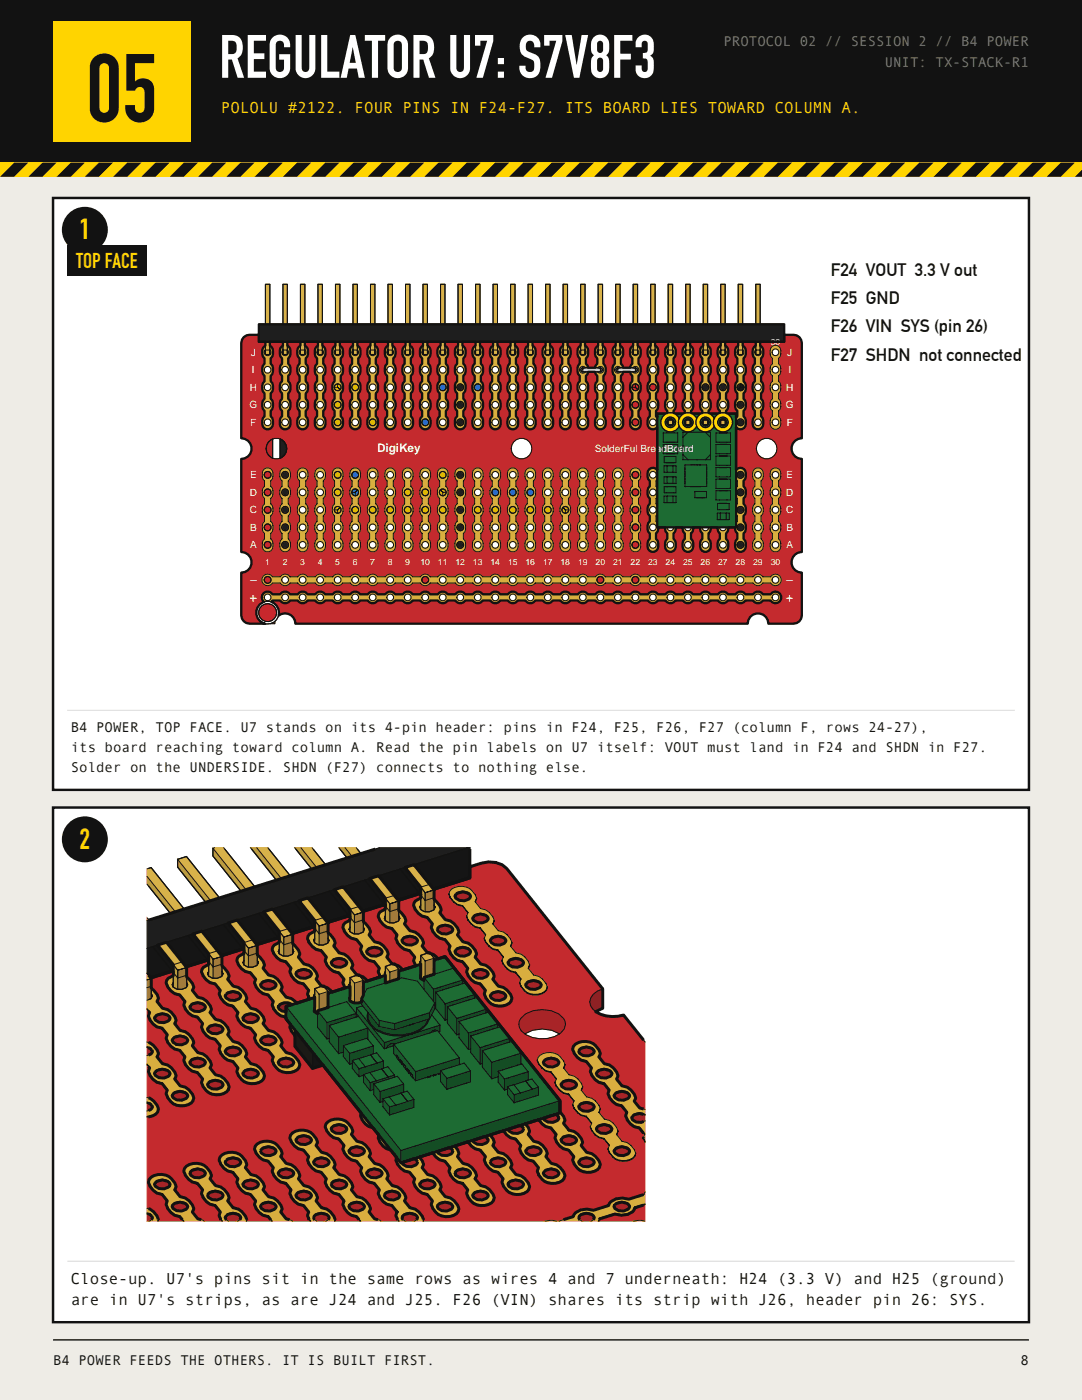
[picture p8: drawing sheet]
<svg xmlns="http://www.w3.org/2000/svg" width="216mm" height="279mm" viewBox="0 0 216 279" stroke-linecap="round" stroke-linejoin="round" font-family="sans-serif">
<defs><g id="words">
<text font-size="19" fill="#121212" x="17.3" y="24.3">05</text>
<text font-size="12" fill="#fff" x="43.7" y="15.5">REGULATOR U7: S7V8F3</text>
<g font-size="5.7" fill="#ffd400">
<text x="15.9" y="47.8">1</text>
<text x="15.9" y="169.4">2</text>
</g>
<text font-size="4.2" fill="#ffd400" x="15.2" y="53.4">TOP FACE</text>
<g font-size="3.5" fill="#121212">
<text x="165.8" y="55">F24 VOUT 3.3 V out</text>
<text x="165.8" y="60.7">F25 GND</text>
<text x="165.8" y="66.3">F26 VIN SYS (pin 26)</text>
<text x="165.8" y="72">F27 SHDN not connected</text>
</g>
<text font-size="3.2" fill="#ffd400" x="44.1" y="22.6">POLOLU #2122. FOUR PINS IN F24-F27. ITS BOARD LIES TOWARD COLUMN A.</text>
<g font-size="3.2" fill="#121212">
<text x="14.1" y="256.3">Close-up. U7's pins sit in the same rows as wires 4 and 7 underneath: H24 (3.3 V) and H25 (ground)</text>
<text x="14.1" y="260.3">are in U7's strips, as are J24 and J25. F26 (VIN) shares its strip with J26, header pin 26: SYS.</text>
</g>
<g font-size="2.8" fill="#7a7a7a">
<text x="144.3" y="9.2">PROTOCOL 02 // SESSION 2 // B4 POWER</text>
<text x="176.5" y="13.4">UNIT: TX-STACK-R1</text>
</g>
<g font-size="2.8" fill="#121212">
<text x="14.1" y="146">B4 POWER, TOP FACE. U7 stands on its 4-pin header: pins in F24, F25, F26, F27 (column F, rows 24-27),</text>
<text x="14.1" y="150">its board reaching toward column A. Read the pin labels on U7 itself: VOUT must land in F24 and SHDN in F27.</text>
<text x="14.1" y="154.1">Solder on the UNDERSIDE. SHDN (F27) connects to nothing else.</text>
<text x="10.6" y="272.3">B4 POWER FEEDS THE OTHERS. IT IS BUILT FIRST.</text>
<text x="203.6" y="272.3">8</text>
</g>
<g font-size="2.6" fill="#fff">
<text x="49.8" y="116.6">−</text>
<text x="156.9" y="116.6">−</text>
<text x="49.8" y="120.1">+</text>
<text x="156.8" y="120.1">+</text>
</g>
<text font-size="2.3" fill="#fff" x="75.2" y="90.3">DigiKey</text>
<g font-size="2" fill="#fff">
<text x="50.1" y="71">J</text>
<text x="157.1" y="71">J</text>
<text x="49.8" y="78">H</text>
<text x="50.3" y="74.5">I</text>
<text x="156.9" y="78">H</text>
<text x="157.3" y="74.5">I</text>
<text x="49.8" y="81.5">G</text>
<text x="156.8" y="81.5">G</text>
<text x="49.9" y="85">F</text>
<text x="157" y="85">F</text>
<text x="49.9" y="95.5">E</text>
<text x="118.7" y="90.2">SolderFul BreadBoard</text>
<text x="156.9" y="95.5">E</text>
<text x="49.8" y="98.9">D</text>
<text x="156.9" y="98.9">D</text>
<text x="49.8" y="102.4">C</text>
<text x="49.9" y="105.9">B</text>
<text x="156.9" y="102.4">C</text>
<text x="156.9" y="105.9">B</text>
<text x="49.9" y="109.4">A</text>
<text x="156.9" y="109.4">A</text>
</g>
<g font-size="1.7" fill="#fff">
<text x="153.8" y="68.8">30</text>
<text x="52.9" y="112.8">1</text>
<text x="56.4" y="112.8">2</text>
<text x="59.9" y="112.8">3</text>
<text x="63.4" y="112.8">4</text>
<text x="66.9" y="112.8">5</text>
<text x="70.4" y="112.8">6</text>
<text x="73.9" y="112.8">7</text>
<text x="77.4" y="112.8">8</text>
<text x="80.9" y="112.8">9</text>
<text x="83.9" y="112.8">10</text>
<text x="87.4" y="112.8">11</text>
<text x="90.9" y="112.8">12</text>
<text x="94.4" y="112.8">13</text>
<text x="97.9" y="112.8">14</text>
<text x="101.4" y="112.8">15</text>
<text x="104.9" y="112.8">16</text>
<text x="108.4" y="112.8">17</text>
<text x="111.8" y="112.8">18</text>
<text x="115.3" y="112.8">19</text>
<text x="118.8" y="112.8">20</text>
<text x="122.3" y="112.8">21</text>
<text x="125.8" y="112.8">22</text>
<text x="129.3" y="112.8">23</text>
<text x="132.8" y="112.8">24</text>
<text x="136.3" y="112.8">25</text>
<text x="139.8" y="112.8">26</text>
<text x="143.3" y="112.8">27</text>
<text x="146.8" y="112.8">28</text>
<text x="150.3" y="112.8">29</text>
<text x="153.8" y="112.8">30</text>
</g>
</g></defs>
<path d="M0 0h215.9v279.4h-215.9z" fill-rule="evenodd" fill="#eeece6"/>
<path d="M0 0h215.9v32.5h-215.9z" fill-rule="evenodd" fill="#121212"/>
<g fill="#ffd400">
<path d="M10.6 4.2h27.5v24h-27.5z" fill-rule="evenodd"/>
<path d="M0 32.5h215.9v2.8h-215.9z" fill-rule="evenodd"/>
</g>
<path d="M0 32.5v2.8" fill="none" stroke="#121212" stroke-width=".2"/>
<g fill="#121212">
<path d="M2.8 32.5h2.8l-2.8 2.8h-2.8z" fill-rule="evenodd"/>
<path d="M8.5 32.5h2.8l-2.8 2.8h-2.9z" fill-rule="evenodd"/>
<path d="M14.1 32.5h2.8l-2.8 2.8h-2.8z" fill-rule="evenodd"/>
<path d="M19.8 32.5h2.8l-2.8 2.8h-2.9z" fill-rule="evenodd"/>
<path d="M25.4 32.5h2.8l-2.8 2.8h-2.8z" fill-rule="evenodd"/>
<path d="M31 32.5h2.9l-2.9 2.8h-2.8z" fill-rule="evenodd"/>
<path d="M36.7 32.5h2.8l-2.8 2.8h-2.8z" fill-rule="evenodd"/>
<path d="M42.3 32.5h2.9l-2.9 2.8h-2.8z" fill-rule="evenodd"/>
<path d="M48 32.5h2.8l-2.8 2.8h-2.8z" fill-rule="evenodd"/>
<path d="M53.6 32.5h2.8l-2.8 2.8h-2.8z" fill-rule="evenodd"/>
<path d="M59.3 32.5h2.8l-2.8 2.8h-2.9z" fill-rule="evenodd"/>
<path d="M62.1 35.3l2.8-2.8h2.8l-2.8 2.8z" fill-rule="evenodd"/>
<path d="M70.6 32.5h2.8l-2.8 2.8h-2.9z" fill-rule="evenodd"/>
<path d="M76.2 32.5h2.8l-2.8 2.8h-2.8z" fill-rule="evenodd"/>
<path d="M81.8 32.5h2.9l-2.9 2.8h-2.8z" fill-rule="evenodd"/>
<path d="M87.5 32.5h2.8l-2.8 2.8h-2.8z" fill-rule="evenodd"/>
<path d="M93.1 32.5h2.9l-2.9 2.8h-2.8z" fill-rule="evenodd"/>
<path d="M98.8 32.5h2.8l-2.8 2.8h-2.8z" fill-rule="evenodd"/>
<path d="M104.4 32.5h2.8l-2.8 2.8h-2.8z" fill-rule="evenodd"/>
<path d="M110.1 32.5h2.8l-2.8 2.8h-2.9z" fill-rule="evenodd"/>
<path d="M115.7 32.5h2.8l-2.8 2.8h-2.8z" fill-rule="evenodd"/>
<path d="M121.4 32.5h2.8l-2.8 2.8h-2.9z" fill-rule="evenodd"/>
<path d="M127 32.5h2.8l-2.8 2.8h-2.8z" fill-rule="evenodd"/>
<path d="M132.6 32.5h2.9l-2.9 2.8h-2.8z" fill-rule="evenodd"/>
<path d="M138.3 32.5h2.8l-2.8 2.8h-2.8z" fill-rule="evenodd"/>
<path d="M143.9 32.5h2.9l-2.9 2.8h-2.8z" fill-rule="evenodd"/>
<path d="M149.6 32.5h2.8l-2.8 2.8h-2.8z" fill-rule="evenodd"/>
<path d="M155.2 32.5h2.8l-2.8 2.8h-2.8z" fill-rule="evenodd"/>
<path d="M160.9 32.5h2.8l-2.8 2.8h-2.9z" fill-rule="evenodd"/>
<path d="M166.5 32.5h2.8l-2.8 2.8h-2.8z" fill-rule="evenodd"/>
<path d="M172.2 32.5h2.8l-2.8 2.8h-2.9z" fill-rule="evenodd"/>
<path d="M177.8 32.5h2.8l-2.8 2.8h-2.8z" fill-rule="evenodd"/>
<path d="M183.4 32.5h2.9l-2.9 2.8h-2.8z" fill-rule="evenodd"/>
<path d="M189.1 32.5h2.8l-2.8 2.8h-2.8z" fill-rule="evenodd"/>
<path d="M194.7 32.5h2.9l-2.9 2.8h-2.8z" fill-rule="evenodd"/>
<path d="M200.4 32.5h2.8l-2.8 2.8h-2.8z" fill-rule="evenodd"/>
<path d="M206 32.5h2.8l-2.8 2.8h-2.8z" fill-rule="evenodd"/>
<path d="M211.7 32.5h2.8l-2.8 2.8h-2.9z" fill-rule="evenodd"/>
<path d="M215.9 32.5v2.8h-1.4z" fill-rule="evenodd"/>
</g>
<path d="M10.6 267.4h194.7" fill="none" stroke="#121212" stroke-width=".28"/>
<path d="M10.6 39.5h194.7v118.1h-194.7z" fill-rule="evenodd" fill="#fff" stroke="#121212" stroke-width=".49"/>
<path d="M13.4 141.8h189.1" fill="none" stroke="#ddd" stroke-width=".21"/>
<g fill="#121212">
<path d="M13.4 49h15.8v6h-15.8z" fill-rule="evenodd"/>
<circle cx="16.9" cy="45.9" r="4.6"/>
</g>
<path d="M48.6 67.3l.6-.4 .6-.1h1.9v1.4h1.3v.8a1.68 1.68 0 0 0-.2 2.5v1.1l-.3 .4a1.91 1.91 0 0 0 .3 2v1.1l-.3 .4a1.91 1.91 0 0 0 .3 2v1.1l-.3 .4a1.91 1.91 0 0 0 .3 2v1.1l-.3 .4a1.66 1.66 0 0 0 .7 2.2 1.07 1.07 0 0 0 1.3-1.1l-.2-1.1-.3-.4v-1.1a1.77 1.77 0 0 0 0-2.4v-1.1l.3-.4a1.9 1.9 0 0 0-.3-2v-1.1l.3-.4a1.91 1.91 0 0 0-.3-2v-1.1l.3-.4a1.77 1.77 0 0 0-.5-2.1v-.8h2.7v.8l-.4 .2a1.88 1.88 0 0 0 .2 2.3v1.1l-.4 .4a1.91 1.91 0 0 0 .4 2v1.1l-.4 .4a1.91 1.91 0 0 0 .4 2v1.1l-.4 .4a1.91 1.91 0 0 0 .4 2v1.1l-.4 .4a1.67 1.67 0 0 0 .8 2.2 1.06 1.06 0 0 0 1.3-1.1l-.2-1.1-.3-.4v-1.1a1.77 1.77 0 0 0 0-2.4v-1.1l.3-.4a1.9 1.9 0 0 0-.3-2v-1.1l.3-.4a1.91 1.91 0 0 0-.3-2v-1.1l.3-.4a1.77 1.77 0 0 0-.5-2.1v-.8h2.6v.8l-.3 .2a1.86 1.86 0 0 0 .2 2.3v1.1l-.4 .4a1.9 1.9 0 0 0 .4 2v1.1l-.4 .4a1.9 1.9 0 0 0 .4 2v1.1l-.4 .4a1.9 1.9 0 0 0 .4 2v1.1l-.4 .4a1.66 1.66 0 0 0 .8 2.2 1.06 1.06 0 0 0 1.3-1.1l-.2-1.1-.3-.4v-1.1a1.77 1.77 0 0 0 0-2.4v-1.1l.3-.4a1.9 1.9 0 0 0-.3-2v-1.1l.3-.4a1.91 1.91 0 0 0-.3-2v-1.1l.3-.4a1.77 1.77 0 0 0-.5-2.1v-.8h2.6v.8l-.3 .2a1.88 1.88 0 0 0 .2 2.3v1.1l-.4 .4a1.91 1.91 0 0 0 .4 2v1.1l-.4 .4a1.91 1.91 0 0 0 .4 2v1.1l-.4 .4a1.91 1.91 0 0 0 .4 2v1.1l-.4 .4a1.67 1.67 0 0 0 .7 2.2 1.07 1.07 0 0 0 1.4-1.1l-.2-1.1-.3-.4v-1.1a1.76 1.76 0 0 0 0-2.4v-1.1l.3-.4a1.89 1.89 0 0 0-.3-2v-1.1l.3-.4a1.9 1.9 0 0 0-.3-2v-1.1l.3-.4a1.76 1.76 0 0 0-.5-2.1v-.8h2.6v.8l-.3 .2a1.86 1.86 0 0 0 .2 2.3v1.1l-.4 .4a1.9 1.9 0 0 0 .4 2v1.1l-.4 .4a1.9 1.9 0 0 0 .4 2v1.1l-.4 .4a1.9 1.9 0 0 0 .4 2v1.1l-.4 .4a1.66 1.66 0 0 0 .7 2.2 1.06 1.06 0 0 0 1.3-1.1l-.1-1.1-.3-.4v-1.1a1.77 1.77 0 0 0 0-2.4v-1.1l.3-.4a1.9 1.9 0 0 0-.3-2v-1.1l.3-.4a1.91 1.91 0 0 0-.3-2v-1.1l.3-.4a1.77 1.77 0 0 0-.5-2.1v-.8h2.6v.8l-.3 .2a1.88 1.88 0 0 0 .2 2.3v1.1l-.4 .4a1.91 1.91 0 0 0 .4 2v1.1l-.4 .4a1.91 1.91 0 0 0 .4 2v1.1l-.4 .4a1.91 1.91 0 0 0 .4 2v1.1l-.4 .4a1.67 1.67 0 0 0 .7 2.2 1.07 1.07 0 0 0 1.3-1.1l-.1-1.1-.3-.4v-1.1a1.76 1.76 0 0 0 0-2.4v-1.1l.3-.4a1.89 1.89 0 0 0-.3-2v-1.1l.3-.4a1.9 1.9 0 0 0-.3-2v-1.1l.3-.4a1.76 1.76 0 0 0-.5-2.1v-.8h2.6v.8l-.3 .2a1.86 1.86 0 0 0 .1 2.3v1.1l-.3 .4a1.9 1.9 0 0 0 .3 2v1.1l-.3 .4a1.9 1.9 0 0 0 .3 2v1.1l-.3 .4a1.9 1.9 0 0 0 .3 2v1.1l-.3 .4a1.66 1.66 0 0 0 .7 2.2 1.06 1.06 0 0 0 1.3-1.1l-.1-1.1-.3-.4v-1.1a1.77 1.77 0 0 0 0-2.4v-1.1l.3-.4a1.9 1.9 0 0 0-.3-2v-1.1l.3-.4a1.91 1.91 0 0 0-.3-2v-1.1l.3-.4a1.77 1.77 0 0 0-.5-2.1v-.8h2.6v.8l-.3 .2a1.87 1.87 0 0 0 .1 2.3v1.1l-.3 .4a1.91 1.91 0 0 0 .3 2v1.1l-.3 .4a1.91 1.91 0 0 0 .3 2v1.1l-.3 .4a1.91 1.91 0 0 0 .3 2v1.1l-.3 .4a1.66 1.66 0 0 0 .7 2.2 1.07 1.07 0 0 0 1.3-1.1l-.1-1.1-.3-.4v-1.1a1.76 1.76 0 0 0 0-2.4v-1.1l.3-.4a1.89 1.89 0 0 0-.3-2v-1.1l.3-.4a1.9 1.9 0 0 0-.3-2v-1.1l.3-.4a1.76 1.76 0 0 0-.5-2.1v-.8h2.6v.8l-.3 .2a1.86 1.86 0 0 0 .1 2.3v1.1l-.3 .4a1.89 1.89 0 0 0 .3 2v1.1l-.3 .4a1.89 1.89 0 0 0 .3 2v1.1l-.3 .4a1.89 1.89 0 0 0 .3 2v1.1l-.3 .4a1.66 1.66 0 0 0 .7 2.2 1.06 1.06 0 0 0 1.3-1.1l-.1-1.1-.3-.4v-1.1a1.77 1.77 0 0 0 0-2.4v-1.1l.3-.4a1.9 1.9 0 0 0-.3-2v-1.1l.3-.4a1.91 1.91 0 0 0-.3-2v-1.1l.3-.4a1.77 1.77 0 0 0-.5-2.1v-.8h2.6v.8l-.3 .2a1.87 1.87 0 0 0 .1 2.3v1.1l-.3 .4a1.91 1.91 0 0 0 .3 2v1.1l-.3 .4a1.91 1.91 0 0 0 .3 2v1.1l-.3 .4a1.91 1.91 0 0 0 .3 2v1.1l-.3 .4a1.66 1.66 0 0 0 .7 2.2 1.06 1.06 0 0 0 1.3-1.1l-.1-1.1-.3-.4v-1.1a1.77 1.77 0 0 0 0-2.4v-1.1l.3-.4a1.9 1.9 0 0 0-.3-2v-1.1l.3-.4a1.91 1.91 0 0 0-.3-2v-1.1l.3-.4a1.77 1.77 0 0 0-.5-2.1v-.8h2.6v.8l-.3 .2a1.88 1.88 0 0 0 .1 2.3v1.1l-.3 .4a1.91 1.91 0 0 0 .3 2v1.1l-.3 .4a1.91 1.91 0 0 0 .3 2v1.1l-.3 .4a1.91 1.91 0 0 0 .3 2v1.1l-.3 .4a1.67 1.67 0 0 0 .7 2.2 1.06 1.06 0 0 0 1.3-1.1l-.1-1.1-.3-.4v-1.1a1.77 1.77 0 0 0 0-2.4v-1.1l.3-.4a1.9 1.9 0 0 0-.3-2v-1.1l.3-.4a1.91 1.91 0 0 0-.3-2v-1.1l.3-.4a1.77 1.77 0 0 0-.5-2.1v-.8h2.6v.8l-.3 .2a1.86 1.86 0 0 0 .1 2.3v1.1l-.3 .4a1.9 1.9 0 0 0 .3 2v1.1l-.3 .4a1.9 1.9 0 0 0 .3 2v1.1l-.3 .4a1.9 1.9 0 0 0 .3 2v1.1l-.3 .4a1.66 1.66 0 0 0 .7 2.2 1.06 1.06 0 0 0 1.3-1.1l-.1-1.1-.3-.4v-1.1a1.77 1.77 0 0 0 0-2.4v-1.1l.3-.4a1.9 1.9 0 0 0-.3-2v-1.1l.3-.4a1.91 1.91 0 0 0-.3-2v-1.1l.3-.4a1.77 1.77 0 0 0-.5-2.1v-.8h2.6v.8l-.3 .2a1.88 1.88 0 0 0 .1 2.3v1.1l-.3 .4a1.91 1.91 0 0 0 .3 2v1.1l-.3 .4a1.91 1.91 0 0 0 .3 2v1.1l-.3 .4a1.91 1.91 0 0 0 .3 2v1.1l-.3 .4a1.67 1.67 0 0 0 .7 2.2 1.07 1.07 0 0 0 1.3-1.1l-.1-1.1-.3-.4v-1.1a1.76 1.76 0 0 0 0-2.4v-1.1l.3-.4a1.89 1.89 0 0 0-.3-2v-1.1l.3-.4a1.9 1.9 0 0 0-.3-2v-1.1l.3-.4a1.76 1.76 0 0 0-.5-2.1v-.8h2.6v.8l-.3 .2a1.86 1.86 0 0 0 .1 2.3v1.1l-.3 .4a1.9 1.9 0 0 0 .3 2v1.1l-.3 .4a1.9 1.9 0 0 0 .3 2v1.1l-.3 .4a1.9 1.9 0 0 0 .3 2v1.1l-.3 .4a1.66 1.66 0 0 0 .7 2.2 1.06 1.06 0 0 0 1.3-1.1l-.1-1.1-.4-.4v-1.1a1.77 1.77 0 0 0 0-2.4v-1.1l.4-.4a1.9 1.9 0 0 0-.4-2v-1.1l.4-.4a1.91 1.91 0 0 0-.4-2v-1.1l.4-.4a1.77 1.77 0 0 0-.5-2.1v-.8h2.6v.8l-.3 .2a1.88 1.88 0 0 0 .1 2.3v1.1l-.3 .4a1.91 1.91 0 0 0 .3 2v1.1l-.3 .4a1.91 1.91 0 0 0 .3 2v1.1l-.3 .4a1.91 1.91 0 0 0 .3 2v1.1l-.3 .4a1.67 1.67 0 0 0 .7 2.2 1.07 1.07 0 0 0 1.3-1.1l-.1-1.1-.4-.4v-1.1a1.76 1.76 0 0 0 0-2.4v-1.1l.4-.4a1.89 1.89 0 0 0-.4-2v-1.1l.4-.4a1.9 1.9 0 0 0-.4-2v-1.1l.4-.4a1.76 1.76 0 0 0-.5-2.1v-.8h2.6v.8l-.4 .2a1.86 1.86 0 0 0 .2 2.3v1.1l-.3 .4a1.9 1.9 0 0 0 .3 2v1.1l-.3 .4a1.9 1.9 0 0 0 .3 2v1.1l-.3 .4a1.9 1.9 0 0 0 .3 2v1.1l-.3 .4a1.66 1.66 0 0 0 .7 2.2 1.06 1.06 0 0 0 1.3-1.1l-.1-1.1-.4-.4v-1.1a1.77 1.77 0 0 0 0-2.4v-1.1l.4-.4a1.9 1.9 0 0 0-.4-2v-1.1l.4-.4a1.91 1.91 0 0 0-.4-2v-1.1l.4-.4a1.77 1.77 0 0 0-.5-2.1v-.8h2.6v.8l-.4 .2a1.87 1.87 0 0 0 .2 2.3v1.1l-.3 .4a1.91 1.91 0 0 0 .3 2v1.1l-.3 .4a1.91 1.91 0 0 0 .3 2v1.1l-.3 .4a1.91 1.91 0 0 0 .3 2v1.1l-.3 .4a1.66 1.66 0 0 0 .7 2.2 1.07 1.07 0 0 0 1.3-1.1l-.1-1.1-.4-.4v-1.1a1.76 1.76 0 0 0 0-2.4v-1.1l.4-.4a1.89 1.89 0 0 0-.4-2v-1.1l.4-.4a1.9 1.9 0 0 0-.4-2v-1.1l.4-.4a1.76 1.76 0 0 0-.6-2.1v-.8h2.7v.8l-.4 .2a1.86 1.86 0 0 0 .2 2.3v1.1l-.3 .4a1.89 1.89 0 0 0 .3 2v1.1l-.3 .4a1.89 1.89 0 0 0 .3 2v1.1l-.3 .4a1.89 1.89 0 0 0 .3 2v1.1l-.3 .4a1.66 1.66 0 0 0 .7 2.2 1.06 1.06 0 0 0 1.3-1.1l-.1-1.1-.4-.4v-1.1a1.77 1.77 0 0 0 0-2.4v-1.1l.4-.4a1.9 1.9 0 0 0-.4-2v-1.1l.4-.4a1.91 1.91 0 0 0-.4-2v-1.1l.4-.4a1.77 1.77 0 0 0-.6-2.1v-.8h2.7v.8l-.4 .2a1.87 1.87 0 0 0 .2 2.3v1.1l-.3 .4a1.91 1.91 0 0 0 .3 2v1.1l-.3 .4a1.91 1.91 0 0 0 .3 2v1.1l-.3 .4a1.91 1.91 0 0 0 .3 2v1.1l-.3 .4a1.66 1.66 0 0 0 .7 2.2 1.06 1.06 0 0 0 1.3-1.1l-.2-1.1-.3-.4v-1.1a1.77 1.77 0 0 0 0-2.4v-1.1l.3-.4a1.9 1.9 0 0 0-.3-2v-1.1l.3-.3 .2-.5h1.3l.2 .5 .3 .3v1.1l-.4 .4a1.91 1.91 0 0 0 .4 2v1.1l-.4 .4a1.91 1.91 0 0 0 .4 2v1.1l-.4 .4a1.67 1.67 0 0 0 .8 2.2 1.06 1.06 0 0 0 1.3-1.1l-.2-1.1-.3-.4v-1.1a1.77 1.77 0 0 0 0-2.4v-1.1l.3-.4a1.9 1.9 0 0 0-.3-2v-1.1l.3-.4a1.91 1.91 0 0 0-.3-2v-1.1l.3-.4a1.77 1.77 0 0 0-.5-2.1v-.8h2.6v.8l-.3 .2a1.86 1.86 0 0 0 .2 2.3v1.1l-.4 .4a1.9 1.9 0 0 0 .4 2v1.1l-.4 .4a1.9 1.9 0 0 0 .4 2v1.1l-.4 .4a1.9 1.9 0 0 0 .4 2v1.1l-.4 .4a1.66 1.66 0 0 0 .8 2.2 1.06 1.06 0 0 0 1.3-1.1l-.2-1.1-.3-.4v-1.1a1.77 1.77 0 0 0 0-2.4v-1.1l.3-.4a1.9 1.9 0 0 0-.3-2v-1.1l.3-.3 .2-.5h1.3l.2 .5 .3 .3v1.1l-.4 .4a1.91 1.91 0 0 0 .4 2v1.1l-.4 .4a1.91 1.91 0 0 0 .4 2v1.1l-.4 .4a1.67 1.67 0 0 0 .7 2.2 1.07 1.07 0 0 0 1.4-1.1l-.2-1.1-.3-.4v-1.1a1.76 1.76 0 0 0 0-2.4v-1.1l.3-.4a1.89 1.89 0 0 0-.3-2v-1.1l.3-.4a1.9 1.9 0 0 0-.3-2v-1.1l.3-.4a1.76 1.76 0 0 0-.5-2.1v-.8h2.6v.8l-.3 .2a1.86 1.86 0 0 0 .2 2.3v1.1l-.4 .4a1.9 1.9 0 0 0 .4 2v1.1l-.4 .4a1.9 1.9 0 0 0 .4 2v1.1l-.4 .4a1.9 1.9 0 0 0 .4 2v1.1l-.4 .4a1.7 1.7 0 0 0 .7 2.1l.8-.1 .4-.3v8.6a1.07 1.07 0 0 0-1.2-.4 1.07 1.07 0 0 0-.8 1l.1 1.2 .4 .4v1a1.76 1.76 0 0 0 0 2.5v1l-.4 .4a1.9 1.9 0 0 0 .4 2.1v1l-.4 .4a1.9 1.9 0 0 0 .4 2.1v1l-.4 .4a1.67 1.67 0 0 0 .7 2.2 1.06 1.06 0 0 0 1.3-1l-.1-1.2-.3-.4v-1l.3-.4 .1-.9h1.4l.1 .9 .4 .4v1a1.61 1.61 0 0 0 .3 2.6 1.07 1.07 0 0 0 1.3-1l-.1-1.2-.3-.4v-1l.3-.4 .1-.9h1.4l.1 .9 .3 .4v1a1.61 1.61 0 0 0 .4 2.6 1.06 1.06 0 0 0 1.3-1l-.1-1.2-.3-.4v-1l.3-.4 .1-.9h1.4l.1 .9 .3 .4v1a1.61 1.61 0 0 0 .4 2.6 1.07 1.07 0 0 0 1.3-1l-.1-1.2-.3-.4v-1l.3-.4 .1-.9h1.4l.1 .9 .3 .4v1a1.61 1.61 0 0 0 .4 2.6 1.06 1.06 0 0 0 1.3-1l-.1-1.2-.3-.4v-1l.3-.4 .1-.9h1.4l.1 .9 .3 .4v1a1.61 1.61 0 0 0 .4 2.6 1.06 1.06 0 0 0 1.3-1l-.1-1.2-.3-.4v-1a1.77 1.77 0 0 0 0-2.5v-1l.3-.4a1.9 1.9 0 0 0-.3-2.1v-1l.3-.4a1.91 1.91 0 0 0-.3-2.1v-1l.3-.4a1.7 1.7 0 0 0-.6-2.2h-.5l-.7 .4v-8.6a1.07 1.07 0 0 0 1.2 .4 1.07 1.07 0 0 0 .7-1l-.1-1.1-.3-.4v-1.1a1.77 1.77 0 0 0 0-2.4v-1.1l.3-.4a1.9 1.9 0 0 0-.3-2v-1.1l.3-.4a1.91 1.91 0 0 0-.3-2v-1.1l.3-.4a1.77 1.77 0 0 0-.5-2.1v-.8h2.6v.8l-.3 .2a1.88 1.88 0 0 0 .1 2.3v1.1l-.3 .4a1.91 1.91 0 0 0 .3 2v1.1l-.3 .4a1.91 1.91 0 0 0 .3 2v1.1l-.3 .4a1.91 1.91 0 0 0 .3 2v1.1l-.3 .4a1.67 1.67 0 0 0 .7 2.2 1.06 1.06 0 0 0 1.3-1.1l-.1-1.1-.3-.4v-1.1a1.77 1.77 0 0 0 0-2.4v-1.1l.3-.4a1.9 1.9 0 0 0-.3-2v-1.1l.3-.4a1.91 1.91 0 0 0-.3-2v-1.1l.3-.4a1.77 1.77 0 0 0-.5-2.1v-.8h4.8v-1.4h1.8a1.65 1.65 0 0 1 1.7 1.7v19l-.7 .1a2.06 2.06 0 0 0-1.3 2.3 2.06 2.06 0 0 0 2 1.7v18.6l-.7 .1a2.06 2.06 0 0 0-1.3 2.3 2.06 2.06 0 0 0 2 1.7v8.5l-.1 .6-.4 .6-.5 .3-.7 .2h-5a2.06 2.06 0 0 0-2-2.1 2.06 2.06 0 0 0-2.1 2.1h-90.3l-.1-.7a2.06 2.06 0 0 0-3.2-.9 2.27 2.27 0 0 0-1.4-2.8l.2-.3h1.5a1.17 1.17 0 0 0 2 0h1.5l.3 .4a1.17 1.17 0 0 0 1.7-.4h1.5l.3 .4a1.17 1.17 0 0 0 1.7-.4h1.5l.3 .4a1.17 1.17 0 0 0 1.7-.4h1.5l.3 .4a1.17 1.17 0 0 0 1.7-.4h1.5l.3 .4a1.17 1.17 0 0 0 1.7-.4h1.5l.3 .4a1.17 1.17 0 0 0 1.7-.4h1.5l.3 .4a1.17 1.17 0 0 0 1.6-.4h1.6l.3 .4a1.17 1.17 0 0 0 1.6-.4h1.6l.3 .4a1.17 1.17 0 0 0 1.6-.4h1.5l.4 .4a1.17 1.17 0 0 0 1.6-.4h1.5l.4 .4a1.17 1.17 0 0 0 1.6-.4h1.5l.4 .4a1.17 1.17 0 0 0 1.6-.4h1.5l.4 .4a1.17 1.17 0 0 0 1.6-.4h1.5l.3 .4a1.17 1.17 0 0 0 1.7-.4h1.5l.3 .4a1.17 1.17 0 0 0 1.7-.4h1.5l.3 .4a1.17 1.17 0 0 0 1.7-.4h1.5l.3 .4a1.17 1.17 0 0 0 1.7-.4h1.5l.3 .4a1.17 1.17 0 0 0 1.7-.4h1.5l.3 .4a1.17 1.17 0 0 0 1.7-.4h1.5l.3 .4a1.17 1.17 0 0 0 1.7-.4h1.5l.3 .4a1.17 1.17 0 0 0 1.7-.4h1.5l.3 .4a1.17 1.17 0 0 0 1.7-.4h1.5l.3 .4a1.17 1.17 0 0 0 1.7-.4h1.5l.3 .4a1.17 1.17 0 0 0 1.7-.4h1.5l.3 .4a1.17 1.17 0 0 0 1.6-.4h1.6l.3 .4a1.17 1.17 0 0 0 1.6-.4h1.6l.3 .4a1.17 1.17 0 0 0 1.6-.4h1.5l.4 .4a1.17 1.17 0 0 0 1.6-.4 1.17 1.17 0 0 0-.3-1.6 1.17 1.17 0 0 0-1.7 .4h-1.5l-.3-.3a1.17 1.17 0 0 0-1.6 .3h-1.6l-.3-.3a1.17 1.17 0 0 0-1.6 .3h-1.6l-.3-.3a1.17 1.17 0 0 0-1.6 .3h-1.5l-.4-.3a1.17 1.17 0 0 0-1.6 .3h-1.5l-.4-.3a1.17 1.17 0 0 0-1.6 .3h-1.5l-.4-.3a1.17 1.17 0 0 0-1.6 .3h-1.5l-.4-.3a1.17 1.17 0 0 0-1.6 .3h-1.5l-.3-.3a1.17 1.17 0 0 0-1.7 .3h-1.5l-.3-.3a1.16 1.16 0 0 0-1.7 .3h-1.5l-.3-.3a1.17 1.17 0 0 0-1.7 .3h-1.5l-.3-.3a1.17 1.17 0 0 0-1.7 .3h-1.5l-.3-.3a1.17 1.17 0 0 0-1.7 .3h-1.5l-.3-.3a1.17 1.17 0 0 0-1.7 .3h-1.5l-.3-.3a1.17 1.17 0 0 0-1.7 .3h-1.5l-.3-.3a1.17 1.17 0 0 0-1.7 .3h-1.5l-.3-.3a1.17 1.17 0 0 0-1.7 .3h-1.5l-.3-.3a1.17 1.17 0 0 0-1.7 .3h-1.5l-.3-.3a1.16 1.16 0 0 0-1.7 .3h-1.5l-.3-.3a1.17 1.17 0 0 0-1.6 .3h-1.6l-.3-.3a1.17 1.17 0 0 0-1.6 .3h-1.6l-.3-.3a1.17 1.17 0 0 0-1.6 .3h-1.5l-.4-.3a1.17 1.17 0 0 0-1.6 .3h-1.5l-.4-.3a1.17 1.17 0 0 0-1.6 .3h-1.5l-.4-.3a1.17 1.17 0 0 0-1.6 .3h-1.5l-.4-.3a1.17 1.17 0 0 0-1.6 .3h-1.5l-.3-.3a1.17 1.17 0 0 0-1.7 .3h-1.5l-.3-.3a1.16 1.16 0 0 0-1.7 .3h-1.5l-.3-.3a1.17 1.17 0 0 0-1.7 .3h-1.5l-.4-.4a1.17 1.17 0 0 0-1.5 .3 1.17 1.17 0 0 0 .2 1.6 2.27 2.27 0 0 0-1.6 2.3 2.27 2.27 0 0 0 1.7 2.1h-3l-.6-.2-.6-.3-.3-.6-.2-.6v-8.5a2.06 2.06 0 0 0 2.1-2.1 2.06 2.06 0 0 0-2.1-2v-18.6l.8-.1a2.06 2.06 0 0 0 1.3-2.3 2.06 2.06 0 0 0-2.1-1.7v-19l.2-.7zM53.1 89.5a2.06 2.06 0 0 0 4.1 0 2.06 2.06 0 0 0-4.1 0zM102 89.5a2.06 2.06 0 0 0 4.1 0 2.06 2.06 0 0 0-4.1 0zM150.9 89.5a2.06 2.06 0 0 0 4.1 0 2.06 2.06 0 0 0-4.1 0zM52.5 115a1.17 1.17 0 0 0 .2 1.7 1.17 1.17 0 0 0 1.7-.3h1.5a1.17 1.17 0 0 0 2 0h1.5a1.17 1.17 0 0 0 2 0h1.5a1.17 1.17 0 0 0 2 0h1.5a1.17 1.17 0 0 0 2 0h1.5a1.17 1.17 0 0 0 2 0h1.5a1.17 1.17 0 0 0 2 0h1.5a1.17 1.17 0 0 0 2 0h1.5a1.17 1.17 0 0 0 1.9 0h1.6a1.17 1.17 0 0 0 1.9 0h1.6a1.17 1.17 0 0 0 1.9 0h1.5a1.17 1.17 0 0 0 2 0h1.5a1.17 1.17 0 0 0 2 0h1.5a1.17 1.17 0 0 0 2 0h1.5a1.17 1.17 0 0 0 2 0h1.5a1.17 1.17 0 0 0 2 0h1.5a1.17 1.17 0 0 0 2 0h1.5a1.17 1.17 0 0 0 2 0h1.5a1.17 1.17 0 0 0 2 0h1.5a1.17 1.17 0 0 0 2 0h1.5a1.17 1.17 0 0 0 2 0h1.5a1.17 1.17 0 0 0 2 0h1.5a1.17 1.17 0 0 0 2 0h1.5a1.17 1.17 0 0 0 2 0h1.5a1.17 1.17 0 0 0 2 0h1.5a1.17 1.17 0 0 0 2 0h1.5a1.17 1.17 0 0 0 1.9 0h1.6a1.17 1.17 0 0 0 1.9 0h1.6a1.17 1.17 0 0 0 1.9 0h1.5a1.17 1.17 0 0 0 1.8 .2 1.17 1.17 0 0 0 0-1.8 1.17 1.17 0 0 0-1.8 .3h-1.5a1.17 1.17 0 0 0-1.9 0h-1.6a1.17 1.17 0 0 0-1.9 0h-1.6a1.17 1.17 0 0 0-1.9 0h-1.5a1.17 1.17 0 0 0-2 0h-1.5a1.17 1.17 0 0 0-2 0h-1.5a1.17 1.17 0 0 0-2 0h-1.5a1.17 1.17 0 0 0-2 0h-1.5a1.17 1.17 0 0 0-2 0h-1.5a1.17 1.17 0 0 0-2 0h-1.5a1.17 1.17 0 0 0-2 0h-1.5a1.17 1.17 0 0 0-2 0h-1.5a1.17 1.17 0 0 0-2 0h-1.5a1.17 1.17 0 0 0-2 0h-1.5a1.17 1.17 0 0 0-2 0h-1.5a1.17 1.17 0 0 0-2 0h-1.5a1.17 1.17 0 0 0-2 0h-1.5a1.17 1.17 0 0 0-2 0h-1.5a1.17 1.17 0 0 0-2 0h-1.5a1.17 1.17 0 0 0-1.9 0h-1.6a1.17 1.17 0 0 0-1.9 0h-1.6a1.17 1.17 0 0 0-1.9 0h-1.5a1.17 1.17 0 0 0-2 0h-1.5a1.17 1.17 0 0 0-2 0h-1.5a1.17 1.17 0 0 0-2 0h-1.5a1.17 1.17 0 0 0-2 0h-1.5a1.17 1.17 0 0 0-2 0h-1.5a1.17 1.17 0 0 0-2 0h-1.5a1.17 1.17 0 0 0-2 0h-1.5a1.17 1.17 0 0 0-1.9-.1zM154.1 69.1a1.79 1.79 0 0 0 0 2.4v1.1a1.76 1.76 0 0 0 0 2.4v1.1a1.76 1.76 0 0 0 0 2.4v1.1a1.76 1.76 0 0 0 0 2.4v1.1a1.61 1.61 0 0 0 .4 2.6 1.06 1.06 0 0 0 1.3-1.1l-.1-1.1-.3-.4v-1.1a1.77 1.77 0 0 0 0-2.4v-1.1a1.77 1.77 0 0 0 0-2.4v-1.1a1.77 1.77 0 0 0 0-2.4v-1.1a1.61 1.61 0 0 0-.4-2.6h-.5zM154.1 93.6a1.78 1.78 0 0 0 0 2.4v1a1.76 1.76 0 0 0 0 2.5v1a1.76 1.76 0 0 0 0 2.5v1a1.76 1.76 0 0 0 0 2.5v1a1.61 1.61 0 0 0 .4 2.6 1.06 1.06 0 0 0 1.3-1l-.1-1.2-.3-.4v-1a1.77 1.77 0 0 0 0-2.5v-1a1.77 1.77 0 0 0 0-2.5v-1a1.77 1.77 0 0 0 0-2.5v-1a1.61 1.61 0 0 0-.4-2.6h-.5zM150.6 93.6a1.8 1.8 0 0 0 0 2.4v1a1.77 1.77 0 0 0 0 2.5v1a1.77 1.77 0 0 0 0 2.5v1a1.77 1.77 0 0 0 0 2.5v1a1.61 1.61 0 0 0 .4 2.6 1.06 1.06 0 0 0 1.3-1l-.1-1.2-.3-.4v-1a1.77 1.77 0 0 0 0-2.5v-1a1.77 1.77 0 0 0 0-2.5v-1a1.77 1.77 0 0 0 0-2.5v-1a1.61 1.61 0 0 0-.4-2.6h-.5zM126.1 93.6a1.8 1.8 0 0 0 .1 2.4v1a1.77 1.77 0 0 0 0 2.5v1a1.77 1.77 0 0 0 0 2.5v1a1.77 1.77 0 0 0 0 2.5v1a1.61 1.61 0 0 0 .3 2.6 1.07 1.07 0 0 0 1.4-1l-.2-1.2-.3-.4v-1a1.76 1.76 0 0 0 0-2.5v-1a1.76 1.76 0 0 0 0-2.5v-1a1.76 1.76 0 0 0 0-2.5v-1a1.61 1.61 0 0 0-.4-2.6h-.5zM122.6 93.6a1.78 1.78 0 0 0 .1 2.4v1a1.76 1.76 0 0 0 0 2.5v1a1.76 1.76 0 0 0 0 2.5v1a1.76 1.76 0 0 0 0 2.5v1a1.61 1.61 0 0 0 .4 2.6 1.06 1.06 0 0 0 1.3-1l-.2-1.2-.3-.4v-1a1.77 1.77 0 0 0 0-2.5v-1a1.77 1.77 0 0 0 0-2.5v-1a1.77 1.77 0 0 0 0-2.5v-1a1.61 1.61 0 0 0-.4-2.6h-.4zM119.1 93.6a1.8 1.8 0 0 0 .1 2.4v1a1.77 1.77 0 0 0 0 2.5v1a1.77 1.77 0 0 0 0 2.5v1a1.77 1.77 0 0 0 0 2.5v1a1.61 1.61 0 0 0 .4 2.6 1.06 1.06 0 0 0 1.3-1l-.2-1.2-.3-.4v-1a1.77 1.77 0 0 0 0-2.5v-1a1.77 1.77 0 0 0 0-2.5v-1a1.77 1.77 0 0 0 0-2.5v-1a1.61 1.61 0 0 0-.4-2.6h-.4zM115.6 93.6a1.8 1.8 0 0 0 .1 2.4v1a1.77 1.77 0 0 0 0 2.5v1a1.77 1.77 0 0 0 0 2.5v1a1.77 1.77 0 0 0 0 2.5v1a1.61 1.61 0 0 0 .4 2.6 1.06 1.06 0 0 0 1.3-1l-.2-1.2-.3-.4v-1a1.77 1.77 0 0 0 0-2.5v-1a1.77 1.77 0 0 0 0-2.5v-1a1.77 1.77 0 0 0 0-2.5v-1a1.61 1.61 0 0 0-.4-2.6h-.4zM112.1 93.6a1.78 1.78 0 0 0 .1 2.4v1a1.76 1.76 0 0 0 0 2.5v1a1.76 1.76 0 0 0 0 2.5v1a1.76 1.76 0 0 0 0 2.5v1a1.61 1.61 0 0 0 .4 2.6 1.06 1.06 0 0 0 1.3-1l-.1-1.2-.4-.4v-1a1.77 1.77 0 0 0 0-2.5v-1a1.77 1.77 0 0 0 0-2.5v-1a1.77 1.77 0 0 0 0-2.5v-1a1.61 1.61 0 0 0-.4-2.6h-.4zM108.6 93.6a1.8 1.8 0 0 0 .1 2.4v1a1.77 1.77 0 0 0 0 2.5v1a1.77 1.77 0 0 0 0 2.5v1a1.77 1.77 0 0 0 0 2.5v1a1.61 1.61 0 0 0 .4 2.6 1.07 1.07 0 0 0 1.3-1l-.1-1.2-.4-.4v-1a1.76 1.76 0 0 0 0-2.5v-1a1.76 1.76 0 0 0 0-2.5v-1a1.76 1.76 0 0 0 0-2.5v-1a1.61 1.61 0 0 0-.4-2.6h-.4zM105.2 93.6a1.78 1.78 0 0 0 0 2.4v1a1.76 1.76 0 0 0 0 2.5v1a1.76 1.76 0 0 0 0 2.5v1a1.76 1.76 0 0 0 0 2.5v1a1.61 1.61 0 0 0 .4 2.6 1.06 1.06 0 0 0 1.3-1l-.1-1.2-.4-.4v-1a1.77 1.77 0 0 0 0-2.5v-1a1.77 1.77 0 0 0 0-2.5v-1a1.77 1.77 0 0 0 0-2.5v-1a1.61 1.61 0 0 0-.3-2.6h-.5zM101.7 93.6a1.8 1.8 0 0 0 0 2.4v1a1.77 1.77 0 0 0 0 2.5v1a1.77 1.77 0 0 0 0 2.5v1a1.77 1.77 0 0 0 0 2.5v1a1.61 1.61 0 0 0 .4 2.6 1.07 1.07 0 0 0 1.3-1l-.1-1.2-.4-.4v-1a1.76 1.76 0 0 0 0-2.5v-1a1.76 1.76 0 0 0 0-2.5v-1a1.76 1.76 0 0 0 0-2.5v-1a1.61 1.61 0 0 0-.3-2.6h-.5zM98.2 93.6a1.78 1.78 0 0 0 0 2.4v1a1.76 1.76 0 0 0 0 2.5v1a1.76 1.76 0 0 0 0 2.5v1a1.76 1.76 0 0 0 0 2.5v1a1.61 1.61 0 0 0 .4 2.6 1.06 1.06 0 0 0 1.3-1l-.1-1.2-.4-.4v-1a1.77 1.77 0 0 0 0-2.5v-1a1.77 1.77 0 0 0 0-2.5v-1a1.77 1.77 0 0 0 0-2.5v-1a1.61 1.61 0 0 0-.3-2.6h-.5zM94.7 93.6a1.8 1.8 0 0 0 0 2.4v1a1.77 1.77 0 0 0 0 2.5v1a1.77 1.77 0 0 0 0 2.5v1a1.77 1.77 0 0 0 0 2.5v1a1.61 1.61 0 0 0 .4 2.6 1.07 1.07 0 0 0 1.3-1l-.1-1.2-.3-.4v-1a1.76 1.76 0 0 0 0-2.5v-1a1.76 1.76 0 0 0 0-2.5v-1a1.76 1.76 0 0 0 0-2.5v-1a1.61 1.61 0 0 0-.4-2.6h-.5zM91.2 93.6a1.78 1.78 0 0 0 0 2.4v1a1.76 1.76 0 0 0 0 2.5v1a1.76 1.76 0 0 0 0 2.5v1a1.76 1.76 0 0 0 0 2.5v1a1.61 1.61 0 0 0 .4 2.6 1.06 1.06 0 0 0 1.3-1l-.1-1.2-.3-.4v-1a1.77 1.77 0 0 0 0-2.5v-1a1.77 1.77 0 0 0 0-2.5v-1a1.77 1.77 0 0 0 0-2.5v-1a1.61 1.61 0 0 0-.4-2.6h-.5zM87.7 93.6a1.8 1.8 0 0 0 0 2.4v1a1.77 1.77 0 0 0 0 2.5v1a1.77 1.77 0 0 0 0 2.5v1a1.77 1.77 0 0 0 0 2.5v1a1.61 1.61 0 0 0 .4 2.6 1.06 1.06 0 0 0 1.3-1l-.1-1.2-.3-.4v-1a1.77 1.77 0 0 0 0-2.5v-1a1.77 1.77 0 0 0 0-2.5v-1a1.77 1.77 0 0 0 0-2.5v-1a1.61 1.61 0 0 0-.4-2.6h-.5zM84.2 93.6a1.8 1.8 0 0 0 0 2.4v1a1.77 1.77 0 0 0 0 2.5v1a1.77 1.77 0 0 0 0 2.5v1a1.77 1.77 0 0 0 0 2.5v1a1.61 1.61 0 0 0 .4 2.6 1.06 1.06 0 0 0 1.3-1l-.1-1.2-.3-.4v-1a1.77 1.77 0 0 0 0-2.5v-1a1.77 1.77 0 0 0 0-2.5v-1a1.77 1.77 0 0 0 0-2.5v-1a1.61 1.61 0 0 0-.4-2.6h-.5zM80.7 93.6a1.78 1.78 0 0 0 0 2.4v1a1.76 1.76 0 0 0 0 2.5v1a1.76 1.76 0 0 0 0 2.5v1a1.76 1.76 0 0 0 0 2.5v1a1.61 1.61 0 0 0 .4 2.6 1.06 1.06 0 0 0 1.3-1l-.1-1.2-.3-.4v-1a1.77 1.77 0 0 0 0-2.5v-1a1.77 1.77 0 0 0 0-2.5v-1a1.77 1.77 0 0 0 0-2.5v-1a1.61 1.61 0 0 0-.4-2.6h-.5zM77.2 93.6a1.8 1.8 0 0 0 0 2.4v1a1.77 1.77 0 0 0 0 2.5v1a1.77 1.77 0 0 0 0 2.5v1a1.77 1.77 0 0 0 0 2.5v1a1.61 1.61 0 0 0 .4 2.6 1.07 1.07 0 0 0 1.3-1l-.1-1.2-.3-.4v-1a1.76 1.76 0 0 0 0-2.5v-1a1.76 1.76 0 0 0 0-2.5v-1a1.76 1.76 0 0 0 0-2.5v-1a1.61 1.61 0 0 0-.4-2.6h-.5zM73.7 93.6a1.78 1.78 0 0 0 0 2.4v1a1.76 1.76 0 0 0 0 2.5v1a1.76 1.76 0 0 0 0 2.5v1a1.76 1.76 0 0 0 0 2.5v1a1.61 1.61 0 0 0 .4 2.6 1.06 1.06 0 0 0 1.3-1l-.1-1.2-.3-.4v-1a1.77 1.77 0 0 0 0-2.5v-1a1.77 1.77 0 0 0 0-2.5v-1a1.77 1.77 0 0 0 0-2.5v-1a1.61 1.61 0 0 0-.4-2.6h-.5zM70.2 93.6a1.8 1.8 0 0 0 .1 2.4v1a1.77 1.77 0 0 0 0 2.5v1a1.77 1.77 0 0 0 0 2.5v1a1.77 1.77 0 0 0 0 2.5v1a1.61 1.61 0 0 0 .3 2.6 1.07 1.07 0 0 0 1.3-1l-.1-1.2-.3-.4v-1a1.76 1.76 0 0 0 0-2.5v-1a1.76 1.76 0 0 0 0-2.5v-1a1.76 1.76 0 0 0 0-2.5v-1a1.61 1.61 0 0 0-.4-2.6h-.5zM66.7 93.6a1.78 1.78 0 0 0 .1 2.4v1a1.76 1.76 0 0 0 0 2.5v1a1.76 1.76 0 0 0 0 2.5v1a1.76 1.76 0 0 0 0 2.5v1a1.61 1.61 0 0 0 .3 2.6 1.06 1.06 0 0 0 1.3-1l-.1-1.2-.3-.4v-1a1.77 1.77 0 0 0 0-2.5v-1a1.77 1.77 0 0 0 0-2.5v-1a1.77 1.77 0 0 0 0-2.5v-1a1.61 1.61 0 0 0-.4-2.6h-.5zM63.2 93.6a1.8 1.8 0 0 0 .1 2.4v1a1.77 1.77 0 0 0 0 2.5v1a1.77 1.77 0 0 0 0 2.5v1a1.77 1.77 0 0 0 0 2.5v1a1.61 1.61 0 0 0 .3 2.6 1.07 1.07 0 0 0 1.4-1l-.2-1.2-.3-.4v-1a1.76 1.76 0 0 0 0-2.5v-1a1.76 1.76 0 0 0 0-2.5v-1a1.76 1.76 0 0 0 0-2.5v-1a1.61 1.61 0 0 0-.4-2.6h-.5zM59.7 93.6a1.78 1.78 0 0 0 .1 2.4v1a1.76 1.76 0 0 0 0 2.5v1a1.76 1.76 0 0 0 0 2.5v1a1.76 1.76 0 0 0 0 2.5v1a1.61 1.61 0 0 0 .4 2.6 1.06 1.06 0 0 0 1.3-1l-.2-1.2-.3-.4v-1a1.77 1.77 0 0 0 0-2.5v-1a1.77 1.77 0 0 0 0-2.5v-1a1.77 1.77 0 0 0 0-2.5v-1a1.61 1.61 0 0 0-.4-2.6h-.4zM56.2 93.6a1.8 1.8 0 0 0 .1 2.4v1a1.77 1.77 0 0 0 0 2.5v1a1.77 1.77 0 0 0 0 2.5v1a1.77 1.77 0 0 0 0 2.5v1a1.61 1.61 0 0 0 .4 2.6 1.06 1.06 0 0 0 1.3-1l-.2-1.2-.3-.4v-1a1.77 1.77 0 0 0 0-2.5v-1a1.77 1.77 0 0 0 0-2.5v-1a1.77 1.77 0 0 0 0-2.5v-1a1.61 1.61 0 0 0-.4-2.6h-.4zM52.7 93.6a1.8 1.8 0 0 0 .1 2.4v1a1.77 1.77 0 0 0 0 2.5v1a1.77 1.77 0 0 0 0 2.5v1a1.77 1.77 0 0 0 0 2.5v1a1.61 1.61 0 0 0 .4 2.6 1.07 1.07 0 0 0 1.3-1l-.2-1.2-.3-.4v-1a1.77 1.77 0 0 0 0-2.5v-1a1.77 1.77 0 0 0 0-2.5v-1a1.77 1.77 0 0 0 0-2.5v-1a1.61 1.61 0 0 0-.4-2.6h-.4zM54 124.5l.9-.5-.1 .5zM144.7 68.2h2.6v.8a1.68 1.68 0 0 0-.2 2.5v1.1a1.77 1.77 0 0 0 0 2.4v1.1a1.77 1.77 0 0 0 0 2.4v1.1a1.77 1.77 0 0 0 0 2.4v1.1l-.2 .2v-.8h-2v-.5a1.77 1.77 0 0 0 0-2.4v-1.1a1.77 1.77 0 0 0 0-2.4v-1.1a1.77 1.77 0 0 0 0-2.4v-1.1a1.68 1.68 0 0 0-.2-2.5zM146.9 102.7l.2 .3v1l-.2 .3zM146.9 99.2l.2 .3v1l-.2 .3zM146.9 95.7l.2 .3v1l-.2 .3zM141.2 68.2h2.6v.8a1.68 1.68 0 0 0-.2 2.5v1.1a1.76 1.76 0 0 0 0 2.4v1.1a1.76 1.76 0 0 0 0 2.4v1.1a1.76 1.76 0 0 0 0 2.4v.5h-2.2v-.5a1.76 1.76 0 0 0 0-2.4v-1.1a1.76 1.76 0 0 0 0-2.4v-1.1a1.76 1.76 0 0 0 0-2.4v-1.1a1.68 1.68 0 0 0-.2-2.5zM137.7 68.2h2.6v.8a1.68 1.68 0 0 0-.2 2.5v1.1a1.77 1.77 0 0 0 0 2.4v1.1a1.77 1.77 0 0 0 0 2.4v1.1a1.77 1.77 0 0 0 0 2.4v.5h-2.2v-.5a1.77 1.77 0 0 0 0-2.4v-1.1a1.77 1.77 0 0 0 0-2.4v-1.1a1.77 1.77 0 0 0 0-2.4v-1.1a1.68 1.68 0 0 0-.2-2.5zM134.2 68.2h2.6v.8a1.68 1.68 0 0 0-.2 2.5v1.1a1.76 1.76 0 0 0 0 2.4v1.1a1.76 1.76 0 0 0 0 2.4v1.1a1.76 1.76 0 0 0 0 2.4v.5h-2.2v-.5a1.76 1.76 0 0 0 0-2.4v-1.1a1.76 1.76 0 0 0 0-2.4v-1.1a1.76 1.76 0 0 0 0-2.4v-1.1a1.68 1.68 0 0 0-.2-2.5zM130.7 68.2h2.6v.8a1.68 1.68 0 0 0-.1 2.5v1.1a1.77 1.77 0 0 0 0 2.4v1.1a1.77 1.77 0 0 0 0 2.4v1.1a1.77 1.77 0 0 0 0 2.4v.5h-2v.8l-.3-.2v-1.1a1.77 1.77 0 0 0 0-2.4v-1.1a1.77 1.77 0 0 0 0-2.4v-1.1a1.77 1.77 0 0 0 0-2.4v-1.1a1.68 1.68 0 0 0-.2-2.5zM130.9 103l.3-.3v1.6l-.3-.3zM131.2 99.2v1.6l-.3-.3v-1zM130.9 96l.3-.3v1.6l-.3-.3zM123.7 68.2h2.6v.8a1.68 1.68 0 0 0-.1 2.5v1.1l-.3 .3-.2 .5h-1.3l-.2-.5-.3-.3v-1.1a1.68 1.68 0 0 0-.2-2.5zM116.7 68.2h2.7v.8a1.68 1.68 0 0 0-.2 2.5v1.1l-.3 .3-.2 .5h-1.3l-.2-.5-.3-.3v-1.1a1.68 1.68 0 0 0-.2-2.5z" fill-rule="evenodd" fill="#c42a2e" stroke="#c42a2e" stroke-width=".2"/>
<path d="M53.6 88.2l.8-.6v3.8a2.06 2.06 0 0 1-.8-3.2z" fill-rule="evenodd" fill="#b82027" stroke="#b82027" stroke-width=".2"/>
<path d="M55.9 87.6a2.07 2.07 0 0 1 1.3 1.9 2.07 2.07 0 0 1-1.3 2zM147.1 84.3a.69 .69 0 0 1 1.3 0 .69 .69 0 0 1-1.3 0zM147.1 80.8a.69 .69 0 0 1 1.3 0 .69 .69 0 0 1-1.3 0zM147.2 76.9l.3-.2 .2-.1v.3a.94 .94 0 0 1-.4 .9l-.2-.5zM147.1 108.7a.69 .69 0 0 1 1.3 0 .69 .69 0 0 1-1.3 0zM147.1 105.3a.69 .69 0 0 1 1.3 0 .69 .69 0 0 1-1.3 0zM147.1 101.8a.69 .69 0 0 1 1.3 0 .69 .69 0 0 1-1.3 0zM147.1 98.3a.69 .69 0 0 1 1.3 0 .69 .69 0 0 1-1.3 0zM147.1 94.8a.69 .69 0 0 1 1.3 0 .69 .69 0 0 1-1.3 0zM143.6 77.3a.69 .69 0 0 1 1.3 0 .69 .69 0 0 1-1.3 0zM140.1 77.3a.69 .69 0 0 1 1.3 0 .69 .69 0 0 1-1.3 0zM91.1 84.3a.7 .7 0 0 1 1.4 0 .7 .7 0 0 1-1.4 0zM91.1 80.8a.7 .7 0 0 1 1.4 0 .7 .7 0 0 1-1.4 0zM91.1 77.3a.7 .7 0 0 1 1.4 0 .7 .7 0 0 1-1.4 0zM91.1 108.7a.7 .7 0 0 1 1.4 0 .7 .7 0 0 1-1.4 0zM91.1 105.3a.7 .7 0 0 1 1.4 0 .7 .7 0 0 1-1.4 0zM91.1 101.8a.7 .7 0 0 1 1.4 0 .7 .7 0 0 1-1.4 0zM91.1 98.3a.7 .7 0 0 1 1.4 0 .7 .7 0 0 1-1.4 0zM91.1 94.8a.7 .7 0 0 1 1.4 0 .7 .7 0 0 1-1.4 0zM56.2 108.7a.7 .7 0 0 1 1.4 0 .7 .7 0 0 1-1.4 0zM56.2 105.3a.7 .7 0 0 1 1.4 0 .7 .7 0 0 1-1.4 0zM56.2 101.8a.7 .7 0 0 1 1.4 0 .7 .7 0 0 1-1.4 0zM56.2 98.3a.7 .7 0 0 1 1.4 0 .7 .7 0 0 1-1.4 0zM56.2 94.8a.7 .7 0 0 1 1.4 0 .7 .7 0 0 1-1.4 0z" fill-rule="evenodd" fill="#1c1c1c" stroke="#1c1c1c" stroke-width=".2"/>
<path d="M52.5 115a1.17 1.17 0 0 1 1.9 .1h1.5a1.17 1.17 0 0 1 2 0h1.5a1.17 1.17 0 0 1 2 0h1.5a1.17 1.17 0 0 1 2 0h1.5a1.17 1.17 0 0 1 2 0h1.5a1.17 1.17 0 0 1 2 0h1.5a1.17 1.17 0 0 1 2 0h1.5a1.17 1.17 0 0 1 2 0h1.5a1.17 1.17 0 0 1 1.9 0h1.6a1.17 1.17 0 0 1 1.9 0h1.6a1.17 1.17 0 0 1 1.9 0h1.5a1.17 1.17 0 0 1 2 0h1.5a1.17 1.17 0 0 1 2 0h1.5a1.17 1.17 0 0 1 2 0h1.5a1.17 1.17 0 0 1 2 0h1.5a1.17 1.17 0 0 1 2 0h1.5a1.17 1.17 0 0 1 2 0h1.5a1.17 1.17 0 0 1 2 0h1.5a1.17 1.17 0 0 1 2 0h1.5a1.17 1.17 0 0 1 2 0h1.5a1.17 1.17 0 0 1 2 0h1.5a1.17 1.17 0 0 1 2 0h1.5a1.17 1.17 0 0 1 2 0h1.5a1.17 1.17 0 0 1 2 0h1.5a1.17 1.17 0 0 1 2 0h1.5a1.17 1.17 0 0 1 2 0h1.5a1.17 1.17 0 0 1 1.9 0h1.6a1.17 1.17 0 0 1 1.9 0h1.6a1.17 1.17 0 0 1 1.9 0h1.5a1.17 1.17 0 0 1 1.8-.3 1.17 1.17 0 0 1 0 1.8 1.17 1.17 0 0 1-1.8-.2h-1.5a1.17 1.17 0 0 1-1.9 0h-1.6a1.17 1.17 0 0 1-1.9 0h-1.6a1.17 1.17 0 0 1-1.9 0h-1.5a1.17 1.17 0 0 1-2 0h-1.5a1.17 1.17 0 0 1-2 0h-1.5a1.17 1.17 0 0 1-2 0h-1.5a1.17 1.17 0 0 1-2 0h-1.5a1.17 1.17 0 0 1-2 0h-1.5a1.17 1.17 0 0 1-2 0h-1.5a1.17 1.17 0 0 1-2 0h-1.5a1.17 1.17 0 0 1-2 0h-1.5a1.17 1.17 0 0 1-2 0h-1.5a1.17 1.17 0 0 1-2 0h-1.5a1.17 1.17 0 0 1-2 0h-1.5a1.17 1.17 0 0 1-2 0h-1.5a1.17 1.17 0 0 1-2 0h-1.5a1.17 1.17 0 0 1-2 0h-1.5a1.17 1.17 0 0 1-2 0h-1.5a1.17 1.17 0 0 1-1.9 0h-1.6a1.17 1.17 0 0 1-1.9 0h-1.6a1.17 1.17 0 0 1-1.9 0h-1.5a1.17 1.17 0 0 1-2 0h-1.5a1.17 1.17 0 0 1-2 0h-1.5a1.17 1.17 0 0 1-2 0h-1.5a1.17 1.17 0 0 1-2 0h-1.5a1.17 1.17 0 0 1-2 0h-1.5a1.17 1.17 0 0 1-2 0h-1.5a1.17 1.17 0 0 1-2 0h-1.5a1.17 1.17 0 0 1-1.7 .3 1.17 1.17 0 0 1-.2-1.7zM52.7 115.7a.7 .7 0 0 0 1.4 0 .7 .7 0 0 0-1.4 0zM56.2 115.7a.7 .7 0 0 0 1.4 0 .7 .7 0 0 0-1.4 0zM59.7 115.7a.7 .7 0 0 0 1.4 0 .7 .7 0 0 0-1.4 0zM63.2 115.7a.7 .7 0 0 0 1.4 0 .7 .7 0 0 0-1.4 0zM66.7 115.7a.7 .7 0 0 0 1.4 0 .7 .7 0 0 0-1.4 0zM70.2 115.7a.7 .7 0 0 0 1.4 0 .7 .7 0 0 0-1.4 0zM73.7 115.7a.7 .7 0 0 0 1.4 0 .7 .7 0 0 0-1.4 0zM77.2 115.7a.69 .69 0 0 0 1.3 0 .69 .69 0 0 0-1.3 0zM80.7 115.7a.69 .69 0 0 0 1.3 0 .69 .69 0 0 0-1.3 0zM84.2 115.7a.69 .69 0 0 0 1.3 0 .69 .69 0 0 0-1.3 0zM87.7 115.7a.69 .69 0 0 0 1.3 0 .69 .69 0 0 0-1.3 0zM91.1 115.7a.7 .7 0 0 0 1.4 0 .7 .7 0 0 0-1.4 0zM94.6 115.7a.7 .7 0 0 0 1.4 0 .7 .7 0 0 0-1.4 0zM98.1 115.7a.7 .7 0 0 0 1.4 0 .7 .7 0 0 0-1.4 0zM101.6 115.7a.7 .7 0 0 0 1.4 0 .7 .7 0 0 0-1.4 0zM105.1 115.7a.7 .7 0 0 0 1.4 0 .7 .7 0 0 0-1.4 0zM108.6 115.7a.7 .7 0 0 0 1.4 0 .7 .7 0 0 0-1.4 0zM112.1 115.7a.7 .7 0 0 0 1.4 0 .7 .7 0 0 0-1.4 0zM115.6 115.7a.7 .7 0 0 0 1.4 0 .7 .7 0 0 0-1.4 0zM119.1 115.7a.7 .7 0 0 0 1.4 0 .7 .7 0 0 0-1.4 0zM122.6 115.7a.7 .7 0 0 0 1.4 0 .7 .7 0 0 0-1.4 0zM126.1 115.7a.7 .7 0 0 0 1.4 0 .7 .7 0 0 0-1.4 0zM129.6 115.7a.7 .7 0 0 0 1.4 0 .7 .7 0 0 0-1.4 0zM133.1 115.7a.7 .7 0 0 0 1.4 0 .7 .7 0 0 0-1.4 0zM136.6 115.7a.7 .7 0 0 0 1.4 0 .7 .7 0 0 0-1.4 0zM140.1 115.7a.69 .69 0 0 0 1.3 0 .69 .69 0 0 0-1.3 0zM143.6 115.7a.69 .69 0 0 0 1.3 0 .69 .69 0 0 0-1.3 0zM147.1 115.7a.69 .69 0 0 0 1.3 0 .69 .69 0 0 0-1.3 0zM150.6 115.7a.69 .69 0 0 0 1.3 0 .69 .69 0 0 0-1.3 0zM154 115.7a.7 .7 0 0 0 1.4 0 .7 .7 0 0 0-1.4 0zM52.6 118.3a1.17 1.17 0 0 1 1.8 .3h1.5a1.17 1.17 0 0 1 2 0h1.5a1.17 1.17 0 0 1 2 0h1.5a1.17 1.17 0 0 1 2 0h1.5a1.17 1.17 0 0 1 2 0h1.5a1.17 1.17 0 0 1 2 0h1.5a1.17 1.17 0 0 1 2 0h1.5a1.17 1.17 0 0 1 2 0h1.5a1.17 1.17 0 0 1 1.9 0h1.6a1.17 1.17 0 0 1 1.9 0h1.6a1.17 1.17 0 0 1 1.9 0h1.5a1.17 1.17 0 0 1 2 0h1.5a1.17 1.17 0 0 1 2 0h1.5a1.17 1.17 0 0 1 2 0h1.5a1.17 1.17 0 0 1 2 0h1.5a1.17 1.17 0 0 1 2 0h1.5a1.17 1.17 0 0 1 2 0h1.5a1.17 1.17 0 0 1 2 0h1.5a1.17 1.17 0 0 1 2 0h1.5a1.17 1.17 0 0 1 2 0h1.5a1.17 1.17 0 0 1 2 0h1.5a1.17 1.17 0 0 1 2 0h1.5a1.17 1.17 0 0 1 2 0h1.5a1.17 1.17 0 0 1 2 0h1.5a1.17 1.17 0 0 1 2 0h1.5a1.17 1.17 0 0 1 2 0h1.5a1.17 1.17 0 0 1 1.9 0h1.6a1.17 1.17 0 0 1 1.9 0h1.6a1.17 1.17 0 0 1 1.9 0h1.5a1.17 1.17 0 0 1 1.8-.3 1.17 1.17 0 0 1 0 1.8 1.17 1.17 0 0 1-1.8-.3h-1.5a1.17 1.17 0 0 1-1.9 0h-1.6a1.17 1.17 0 0 1-1.9 0h-1.6a1.17 1.17 0 0 1-1.9 0h-1.5a1.17 1.17 0 0 1-2 0h-1.5a1.17 1.17 0 0 1-2 0h-1.5a1.17 1.17 0 0 1-2 0h-1.5a1.17 1.17 0 0 1-2 0h-1.5a1.17 1.17 0 0 1-2 0h-1.5a1.17 1.17 0 0 1-2 0h-1.5a1.17 1.17 0 0 1-2 0h-1.5a1.17 1.17 0 0 1-2 0h-1.5a1.17 1.17 0 0 1-2 0h-1.5a1.17 1.17 0 0 1-2 0h-1.5a1.17 1.17 0 0 1-2 0h-1.5a1.17 1.17 0 0 1-2 0h-1.5a1.17 1.17 0 0 1-2 0h-1.5a1.17 1.17 0 0 1-2 0h-1.5a1.17 1.17 0 0 1-2 0h-1.5a1.17 1.17 0 0 1-1.9 0h-1.6a1.17 1.17 0 0 1-1.9 0h-1.6a1.17 1.17 0 0 1-1.9 0h-1.5a1.17 1.17 0 0 1-2 0h-1.5a1.17 1.17 0 0 1-2 0h-1.5a1.17 1.17 0 0 1-2 0h-1.5a1.17 1.17 0 0 1-2 0h-1.5a1.17 1.17 0 0 1-2 0h-1.5a1.17 1.17 0 0 1-2 0h-1.5a1.17 1.17 0 0 1-2 0h-1.5l-.2 .3-1-.1-.5 .1a1.17 1.17 0 0 1-.1-1.8zM52.7 119.2a.7 .7 0 0 0 1.4 0 .7 .7 0 0 0-1.4 0zM56.2 119.2a.7 .7 0 0 0 1.4 0 .7 .7 0 0 0-1.4 0zM59.7 119.2a.7 .7 0 0 0 1.4 0 .7 .7 0 0 0-1.4 0zM63.2 119.2a.7 .7 0 0 0 1.4 0 .7 .7 0 0 0-1.4 0zM66.7 119.2a.7 .7 0 0 0 1.4 0 .7 .7 0 0 0-1.4 0zM70.2 119.2a.7 .7 0 0 0 1.4 0 .7 .7 0 0 0-1.4 0zM73.7 119.2a.7 .7 0 0 0 1.4 0 .7 .7 0 0 0-1.4 0zM77.2 119.2a.69 .69 0 0 0 1.3 0 .69 .69 0 0 0-1.3 0zM80.7 119.2a.69 .69 0 0 0 1.3 0 .69 .69 0 0 0-1.3 0zM84.2 119.2a.69 .69 0 0 0 1.3 0 .69 .69 0 0 0-1.3 0zM87.7 119.2a.69 .69 0 0 0 1.3 0 .69 .69 0 0 0-1.3 0zM91.1 119.2a.7 .7 0 0 0 1.4 0 .7 .7 0 0 0-1.4 0zM94.6 119.2a.7 .7 0 0 0 1.4 0 .7 .7 0 0 0-1.4 0zM98.1 119.2a.7 .7 0 0 0 1.4 0 .7 .7 0 0 0-1.4 0zM101.6 119.2a.7 .7 0 0 0 1.4 0 .7 .7 0 0 0-1.4 0zM105.1 119.2a.7 .7 0 0 0 1.4 0 .7 .7 0 0 0-1.4 0zM108.6 119.2a.7 .7 0 0 0 1.4 0 .7 .7 0 0 0-1.4 0zM112.1 119.2a.7 .7 0 0 0 1.4 0 .7 .7 0 0 0-1.4 0zM115.6 119.2a.7 .7 0 0 0 1.4 0 .7 .7 0 0 0-1.4 0zM119.1 119.2a.7 .7 0 0 0 1.4 0 .7 .7 0 0 0-1.4 0zM122.6 119.2a.7 .7 0 0 0 1.4 0 .7 .7 0 0 0-1.4 0zM126.1 119.2a.7 .7 0 0 0 1.4 0 .7 .7 0 0 0-1.4 0zM129.6 119.2a.7 .7 0 0 0 1.4 0 .7 .7 0 0 0-1.4 0zM133.1 119.2a.7 .7 0 0 0 1.4 0 .7 .7 0 0 0-1.4 0zM136.6 119.2a.7 .7 0 0 0 1.4 0 .7 .7 0 0 0-1.4 0zM140.1 119.2a.69 .69 0 0 0 1.3 0 .69 .69 0 0 0-1.3 0zM143.6 119.2a.69 .69 0 0 0 1.3 0 .69 .69 0 0 0-1.3 0zM147.1 119.2a.69 .69 0 0 0 1.3 0 .69 .69 0 0 0-1.3 0zM150.6 119.2a.69 .69 0 0 0 1.3 0 .69 .69 0 0 0-1.3 0zM154 119.2a.7 .7 0 0 0 1.4 0 .7 .7 0 0 0-1.4 0zM154.1 69.1a1.07 1.07 0 0 1 1.1-.1 1.07 1.07 0 0 1 .6 1l-.1 1.1-.3 .4v1.1a1.77 1.77 0 0 1 0 2.4v1.1a1.77 1.77 0 0 1 0 2.4v1.1a1.77 1.77 0 0 1 0 2.4v1.1a1.61 1.61 0 0 1-.4 2.6 1.07 1.07 0 0 1-1.3-1.1l.1-1.1 .3-.4v-1.1a1.76 1.76 0 0 1 0-2.4v-1.1a1.76 1.76 0 0 1 0-2.4v-1.1a1.76 1.76 0 0 1 0-2.4v-1.1a1.78 1.78 0 0 1 0-2.4zM154 84.3a.7 .7 0 0 0 1.4 0 .7 .7 0 0 0-1.4 0zM154 80.8a.7 .7 0 0 0 1.4 0 .7 .7 0 0 0-1.4 0zM154 77.3a.7 .7 0 0 0 1.4 0 .7 .7 0 0 0-1.4 0zM154 73.8a.7 .7 0 0 0 1.4 0 .7 .7 0 0 0-1.4 0zM154 70.3a.7 .7 0 0 0 1.4 0 .7 .7 0 0 0-1.4 0zM154.1 93.6a1.06 1.06 0 0 1 1.1-.1 1.06 1.06 0 0 1 .6 .9l-.1 1.2-.3 .4v1a1.77 1.77 0 0 1 0 2.5v1a1.77 1.77 0 0 1 0 2.5v1a1.77 1.77 0 0 1 0 2.5v1a1.61 1.61 0 0 1-.4 2.6 1.07 1.07 0 0 1-1.3-1l.1-1.2 .3-.4v-1a1.76 1.76 0 0 1 0-2.5v-1a1.76 1.76 0 0 1 0-2.5v-1a1.76 1.76 0 0 1 0-2.5v-1a1.78 1.78 0 0 1 0-2.4zM154 108.7a.7 .7 0 0 0 1.4 0 .7 .7 0 0 0-1.4 0zM154 105.2a.7 .7 0 0 0 1.4 0 .7 .7 0 0 0-1.4 0zM154 101.8a.7 .7 0 0 0 1.4 0 .7 .7 0 0 0-1.4 0zM154 98.3a.7 .7 0 0 0 1.4 0 .7 .7 0 0 0-1.4 0zM154 94.8a.7 .7 0 0 0 1.4 0 .7 .7 0 0 0-1.4 0zM150.5 69.2l.3-.2v.8a.69 .69 0 0 0-.1 1 .69 .69 0 0 0 1 0 .69 .69 0 0 0 0-1v-.8a1.68 1.68 0 0 1 .2 2.5v1.1a1.77 1.77 0 0 1 0 2.4v1.1a1.77 1.77 0 0 1 0 2.4v1.1a1.77 1.77 0 0 1 0 2.4v1.1a1.61 1.61 0 0 1-.4 2.6 1.06 1.06 0 0 1-1.3-1.1l.1-1.1 .3-.4v-1.1a1.77 1.77 0 0 1 0-2.4v-1.1a1.77 1.77 0 0 1 0-2.4v-1.1a1.77 1.77 0 0 1 0-2.4v-1.1a1.83 1.83 0 0 1-.1-2.3zM150.6 84.3a.69 .69 0 0 0 1.3 0 .69 .69 0 0 0-1.3 0zM150.6 80.8a.69 .69 0 0 0 1.3 0 .69 .69 0 0 0-1.3 0zM150.6 77.3a.69 .69 0 0 0 1.3 0 .69 .69 0 0 0-1.3 0zM150.6 73.8a.69 .69 0 0 0 1.3 0 .69 .69 0 0 0-1.3 0zM150.6 93.6a1.06 1.06 0 0 1 1.1-.1 1.06 1.06 0 0 1 .6 .9l-.1 1.2-.3 .4v1a1.77 1.77 0 0 1 0 2.5v1a1.77 1.77 0 0 1 0 2.5v1a1.77 1.77 0 0 1 0 2.5v1a1.61 1.61 0 0 1-.4 2.6 1.06 1.06 0 0 1-1.3-1l.1-1.2 .3-.4v-1a1.77 1.77 0 0 1 0-2.5v-1a1.77 1.77 0 0 1 0-2.5v-1a1.77 1.77 0 0 1 0-2.5v-1a1.79 1.79 0 0 1 0-2.4zM150.6 108.7a.69 .69 0 0 0 1.3 0 .69 .69 0 0 0-1.3 0zM150.6 105.2a.69 .69 0 0 0 1.3 0 .69 .69 0 0 0-1.3 0zM150.6 101.8a.69 .69 0 0 0 1.3 0 .69 .69 0 0 0-1.3 0zM150.6 98.3a.69 .69 0 0 0 1.3 0 .69 .69 0 0 0-1.3 0zM150.6 94.8a.69 .69 0 0 0 1.3 0 .69 .69 0 0 0-1.3 0zM147 69.2l.3-.2v.8a.69 .69 0 0 0-.1 1 .69 .69 0 0 0 1.1 0 .69 .69 0 0 0-.1-1v-.8a1.68 1.68 0 0 1 .2 2.5v1.1a1.77 1.77 0 0 1 0 2.4v1.1a1.77 1.77 0 0 1 0 2.4v1.1a1.77 1.77 0 0 1 0 2.4v1.1a1.64 1.64 0 0 1-.3 2.5l-.9-.1-.3-.3v-1.9l.2-.2v-1.1a1.77 1.77 0 0 1 0-2.4v-1.1a1.77 1.77 0 0 1 0-2.4v-1.1a1.77 1.77 0 0 1 0-2.4v-1.1a1.83 1.83 0 0 1-.1-2.3zM147.1 84.3a.69 .69 0 0 0 1.3 0 .69 .69 0 0 0-1.3 0zM147.1 80.8a.69 .69 0 0 0 1.3 0 .69 .69 0 0 0-1.3 0zM147.1 77.3a.68 .68 0 0 0 1.3 0 .68 .68 0 0 0-1.3 0zM147.1 73.8a.69 .69 0 0 0 1.3 0 .69 .69 0 0 0-1.3 0zM146.9 93.8a1.06 1.06 0 0 1 1.2-.4 1.06 1.06 0 0 1 .7 1l-.1 1.2-.3 .4v1a1.77 1.77 0 0 1 0 2.5v1a1.77 1.77 0 0 1 0 2.5v1a1.77 1.77 0 0 1 0 2.5v1a1.61 1.61 0 0 1-.4 2.6 1.06 1.06 0 0 1-1.3-1l.1-1.2 .3-.4v-1l-.3-.4-.1-.5v-.4h.2v-.9l.2-.3v-1l-.2-.3v-1.9l.2-.3v-1l-.2-.3v-1.9l.2-.3v-1l-.2-.3zM147.1 108.7a.69 .69 0 0 0 1.3 0 .69 .69 0 0 0-1.3 0zM147.1 105.2a.69 .69 0 0 0 1.3 0 .69 .69 0 0 0-1.3 0zM147.1 101.8a.69 .69 0 0 0 1.3 0 .69 .69 0 0 0-1.3 0zM147.1 98.3a.69 .69 0 0 0 1.3 0 .69 .69 0 0 0-1.3 0zM147.1 94.8a.69 .69 0 0 0 1.3 0 .69 .69 0 0 0-1.3 0zM143.5 69.2l.3-.2v.8a.69 .69 0 0 0 0 1 .69 .69 0 0 0 1 0 .69 .69 0 0 0-.1-1v-.8a1.68 1.68 0 0 1 .2 2.5v1.1a1.77 1.77 0 0 1 0 2.4v1.1a1.77 1.77 0 0 1 0 2.4v1.1a1.77 1.77 0 0 1 0 2.4v.5h-1.3v-.5a1.76 1.76 0 0 1 0-2.4v-1.1a1.76 1.76 0 0 1 0-2.4v-1.1a1.76 1.76 0 0 1 0-2.4v-1.1a1.82 1.82 0 0 1-.1-2.3zM143.6 80.8a.69 .69 0 0 0 1.3 0 .69 .69 0 0 0-1.3 0zM143.6 77.3a.69 .69 0 0 0 1.3 0 .69 .69 0 0 0-1.3 0zM143.6 73.8a.69 .69 0 0 0 1.3 0 .69 .69 0 0 0-1.3 0zM143.2 105.2h.4a.69 .69 0 0 0 .7 .7 .69 .69 0 0 0 .6-.7h.4v.4l-.1 .5-.3 .4v1a1.61 1.61 0 0 1-.4 2.6 1.07 1.07 0 0 1-1.3-1l.1-1.2 .3-.4v-1l-.3-.4zM143.6 108.7a.69 .69 0 0 0 1.3 0 .69 .69 0 0 0-1.3 0zM140 69.2l.3-.2v.8a.69 .69 0 0 0 0 1 .69 .69 0 0 0 1 0 .69 .69 0 0 0-.1-1v-.8a1.68 1.68 0 0 1 .2 2.5v1.1a1.76 1.76 0 0 1 0 2.4v1.1a1.76 1.76 0 0 1 0 2.4v1.1a1.76 1.76 0 0 1 0 2.4v.5h-1.3v-.5a1.77 1.77 0 0 1 0-2.4v-1.1a1.77 1.77 0 0 1 0-2.4v-1.1a1.77 1.77 0 0 1 0-2.4v-1.1a1.83 1.83 0 0 1-.1-2.3zM140.1 80.8a.69 .69 0 0 0 1.3 0 .69 .69 0 0 0-1.3 0zM140.1 77.3a.69 .69 0 0 0 1.3 0 .69 .69 0 0 0-1.3 0zM140.1 73.8a.69 .69 0 0 0 1.3 0 .69 .69 0 0 0-1.3 0zM139.7 105.2h.4a.69 .69 0 0 0 .7 .7 .69 .69 0 0 0 .6-.7h.4v.4l-.1 .5-.3 .4v1a1.61 1.61 0 0 1-.4 2.6 1.06 1.06 0 0 1-1.3-1l.1-1.2 .3-.4v-1l-.3-.4zM140.1 108.7a.69 .69 0 0 0 1.3 0 .69 .69 0 0 0-1.3 0zM136.5 69.2l.3-.2v.8a.69 .69 0 0 0 0 1 .69 .69 0 0 0 1 0 .69 .69 0 0 0-.1-1v-.8a1.68 1.68 0 0 1 .2 2.5v1.1a1.77 1.77 0 0 1 0 2.4v1.1a1.77 1.77 0 0 1 0 2.4v1.1a1.77 1.77 0 0 1 0 2.4v.5h-1.3v-.5a1.76 1.76 0 0 1 0-2.4v-1.1a1.76 1.76 0 0 1 0-2.4v-1.1a1.76 1.76 0 0 1 0-2.4v-1.1a1.82 1.82 0 0 1-.1-2.3zM136.6 80.8a.7 .7 0 0 0 1.4 0 .7 .7 0 0 0-1.4 0zM136.6 77.3a.7 .7 0 0 0 1.4 0 .7 .7 0 0 0-1.4 0zM136.6 73.8a.7 .7 0 0 0 1.4 0 .7 .7 0 0 0-1.4 0zM136.2 105.2h.4a.69 .69 0 0 0 .7 .7 .69 .69 0 0 0 .7-.7h.3v.4l-.1 .5-.3 .4v1a1.61 1.61 0 0 1-.4 2.6 1.07 1.07 0 0 1-1.3-1l.1-1.2 .3-.4v-1l-.3-.4zM136.6 108.7a.7 .7 0 0 0 1.4 0 .7 .7 0 0 0-1.4 0zM133 69.2l.3-.2v.8a.69 .69 0 0 0 0 1 .69 .69 0 0 0 1 0 .69 .69 0 0 0-.1-1v-.8a1.68 1.68 0 0 1 .2 2.5v1.1a1.76 1.76 0 0 1 0 2.4v1.1a1.76 1.76 0 0 1 0 2.4v1.1a1.76 1.76 0 0 1 0 2.4v.5h-1.2v-.5a1.77 1.77 0 0 1 0-2.4v-1.1a1.77 1.77 0 0 1 0-2.4v-1.1a1.77 1.77 0 0 1 0-2.4v-1.1a1.83 1.83 0 0 1-.2-2.3zM133.1 80.8a.7 .7 0 0 0 1.4 0 .7 .7 0 0 0-1.4 0zM133.1 77.3a.7 .7 0 0 0 1.4 0 .7 .7 0 0 0-1.4 0zM133.1 73.8a.7 .7 0 0 0 1.4 0 .7 .7 0 0 0-1.4 0zM132.7 105.2h.4a.69 .69 0 0 0 .7 .7 .69 .69 0 0 0 .7-.7h.3v.4l-.1 .5-.3 .4v1a1.61 1.61 0 0 1-.4 2.6 1.06 1.06 0 0 1-1.3-1l.1-1.2 .4-.4v-1l-.4-.4zM133.1 108.7a.7 .7 0 0 0 1.4 0 .7 .7 0 0 0-1.4 0zM129.5 69.2l.3-.2v.8a.69 .69 0 0 0 0 1 .69 .69 0 0 0 1 0 .69 .69 0 0 0-.1-1v-.8a1.68 1.68 0 0 1 .2 2.5v1.1a1.77 1.77 0 0 1 0 2.4v1.1a1.77 1.77 0 0 1 0 2.4v1.1a1.77 1.77 0 0 1 0 2.4v1.1l.3 .2v1.9a1.07 1.07 0 0 1-1.2 .4 1.07 1.07 0 0 1-.8-1l.1-1.1 .4-.4v-1.1a1.76 1.76 0 0 1 0-2.4v-1.1a1.76 1.76 0 0 1 0-2.4v-1.1a1.76 1.76 0 0 1 0-2.4v-1.1a1.82 1.82 0 0 1-.2-2.3zM129.6 84.3a.7 .7 0 0 0 1.4 0 .7 .7 0 0 0-1.4 0zM129.6 80.8a.7 .7 0 0 0 1.4 0 .7 .7 0 0 0-1.4 0zM129.6 77.3a.7 .7 0 0 0 1.4 0 .7 .7 0 0 0-1.4 0zM129.6 73.8a.7 .7 0 0 0 1.4 0 .7 .7 0 0 0-1.4 0zM129.6 93.6a1.07 1.07 0 0 1 1.6 .2v1.9l-.3 .3v1l.3 .3v1.9l-.3 .3v1l.3 .3v1.9l-.3 .3v1l.3 .3v.9h.1v.4l-.1 .5-.3 .4v1a1.61 1.61 0 0 1-.4 2.6 1.07 1.07 0 0 1-1.3-1l.1-1.2 .4-.4v-1a1.76 1.76 0 0 1 0-2.5v-1a1.76 1.76 0 0 1 0-2.5v-1a1.76 1.76 0 0 1 0-2.5v-1a1.8 1.8 0 0 1-.1-2.4zM129.6 108.7a.7 .7 0 0 0 1.4 0 .7 .7 0 0 0-1.4 0zM129.6 105.2a.7 .7 0 0 0 1.4 0 .7 .7 0 0 0-1.4 0zM129.6 101.8a.7 .7 0 0 0 1.4 0 .7 .7 0 0 0-1.4 0zM129.6 98.3a.7 .7 0 0 0 1.4 0 .7 .7 0 0 0-1.4 0zM129.6 94.8a.7 .7 0 0 0 1.4 0 .7 .7 0 0 0-1.4 0zM126 69.2l.3-.2v.8a.69 .69 0 0 0 0 1 .69 .69 0 0 0 1 0 .69 .69 0 0 0-.1-1v-.8a1.68 1.68 0 0 1 .2 2.5v1.1a1.76 1.76 0 0 1 0 2.4v1.1a1.76 1.76 0 0 1 0 2.4v1.1a1.76 1.76 0 0 1 0 2.4v1.1a1.61 1.61 0 0 1-.4 2.6 1.06 1.06 0 0 1-1.3-1.1l.1-1.1 .4-.4v-1.1a1.77 1.77 0 0 1 0-2.4v-1.1a1.77 1.77 0 0 1 0-2.4v-1.1l-.3-.3-.2-.5h.5a.69 .69 0 0 0 1 .1 .69 .69 0 0 0 0-1 .69 .69 0 0 0-1 .1h-.5l.2-.5 .3-.3v-1.1a1.83 1.83 0 0 1-.2-2.3zM126.1 84.3a.7 .7 0 0 0 1.4 0 .7 .7 0 0 0-1.4 0zM126.1 80.8a.7 .7 0 0 0 1.4 0 .7 .7 0 0 0-1.4 0zM126.1 77.3a.7 .7 0 0 0 1.4 0 .7 .7 0 0 0-1.4 0zM126.1 93.6a1.06 1.06 0 0 1 1.1-.1 1.06 1.06 0 0 1 .7 .9l-.2 1.2-.3 .4v1a1.76 1.76 0 0 1 0 2.5v1a1.76 1.76 0 0 1 0 2.5v1a1.76 1.76 0 0 1 0 2.5v1a1.61 1.61 0 0 1-.4 2.6 1.06 1.06 0 0 1-1.3-1l.1-1.2 .4-.4v-1a1.77 1.77 0 0 1 0-2.5v-1a1.77 1.77 0 0 1 0-2.5v-1a1.77 1.77 0 0 1 0-2.5v-1a1.79 1.79 0 0 1-.1-2.4zM126.1 108.7a.7 .7 0 0 0 1.4 0 .7 .7 0 0 0-1.4 0zM126.1 105.2a.7 .7 0 0 0 1.4 0 .7 .7 0 0 0-1.4 0zM126.1 101.8a.7 .7 0 0 0 1.4 0 .7 .7 0 0 0-1.4 0zM126.1 98.3a.7 .7 0 0 0 1.4 0 .7 .7 0 0 0-1.4 0zM126.1 94.8a.7 .7 0 0 0 1.4 0 .7 .7 0 0 0-1.4 0zM122.5 69.2l.3-.2v.8a.69 .69 0 0 0 0 1 .69 .69 0 0 0 1 0 .69 .69 0 0 0-.1-1v-.8a1.68 1.68 0 0 1 .2 2.5v1.1l.3 .3 .2 .5h-.6a.69 .69 0 0 0-1-.1 .69 .69 0 0 0 0 1 .69 .69 0 0 0 1-.1h.6l-.2 .5-.3 .3v1.1a1.77 1.77 0 0 1 0 2.4v1.1a1.77 1.77 0 0 1 0 2.4v1.1a1.61 1.61 0 0 1-.4 2.6 1.07 1.07 0 0 1-1.3-1.1l.1-1.1 .4-.4v-1.1a1.76 1.76 0 0 1 0-2.4v-1.1a1.76 1.76 0 0 1 0-2.4v-1.1a1.76 1.76 0 0 1 0-2.4v-1.1a1.82 1.82 0 0 1-.2-2.3zM122.6 84.3a.7 .7 0 0 0 1.4 0 .7 .7 0 0 0-1.4 0zM122.6 80.8a.7 .7 0 0 0 1.4 0 .7 .7 0 0 0-1.4 0zM122.6 77.3a.7 .7 0 0 0 1.4 0 .7 .7 0 0 0-1.4 0zM122.6 93.6a1.06 1.06 0 0 1 1.2-.1 1.06 1.06 0 0 1 .6 .9l-.2 1.2-.3 .4v1a1.77 1.77 0 0 1 0 2.5v1a1.77 1.77 0 0 1 0 2.5v1a1.77 1.77 0 0 1 0 2.5v1a1.61 1.61 0 0 1-.4 2.6 1.07 1.07 0 0 1-1.3-1l.1-1.2 .4-.4v-1a1.76 1.76 0 0 1 0-2.5v-1a1.76 1.76 0 0 1 0-2.5v-1a1.76 1.76 0 0 1 0-2.5v-1a1.78 1.78 0 0 1-.1-2.4zM122.6 108.7a.7 .7 0 0 0 1.4 0 .7 .7 0 0 0-1.4 0zM122.6 105.2a.7 .7 0 0 0 1.4 0 .7 .7 0 0 0-1.4 0zM122.6 101.8a.7 .7 0 0 0 1.4 0 .7 .7 0 0 0-1.4 0zM122.6 98.3a.7 .7 0 0 0 1.4 0 .7 .7 0 0 0-1.4 0zM122.6 94.8a.7 .7 0 0 0 1.4 0 .7 .7 0 0 0-1.4 0zM119 69.2l.4-.2v.8a.69 .69 0 0 0-.1 1 .69 .69 0 0 0 1 0 .69 .69 0 0 0-.1-1v-.8a1.68 1.68 0 0 1 .2 2.5v1.1a1.77 1.77 0 0 1 0 2.4v1.1a1.77 1.77 0 0 1 0 2.4v1.1a1.77 1.77 0 0 1 0 2.4v1.1a1.61 1.61 0 0 1-.4 2.6 1.06 1.06 0 0 1-1.3-1.1l.1-1.1 .4-.4v-1.1a1.77 1.77 0 0 1 0-2.4v-1.1a1.77 1.77 0 0 1 0-2.4v-1.1l-.3-.3-.2-.5h.5a.69 .69 0 0 0 1.1 .1 .69 .69 0 0 0 0-1 .69 .69 0 0 0-1.1 .1h-.5l.2-.5 .3-.3v-1.1a1.83 1.83 0 0 1-.2-2.3zM119.1 84.3a.7 .7 0 0 0 1.4 0 .7 .7 0 0 0-1.4 0zM119.1 80.8a.7 .7 0 0 0 1.4 0 .7 .7 0 0 0-1.4 0zM119.1 77.3a.7 .7 0 0 0 1.4 0 .7 .7 0 0 0-1.4 0zM119.1 93.6a1.06 1.06 0 0 1 1.2-.1 1.06 1.06 0 0 1 .6 .9l-.2 1.2-.3 .4v1a1.77 1.77 0 0 1 0 2.5v1a1.77 1.77 0 0 1 0 2.5v1a1.77 1.77 0 0 1 0 2.5v1a1.61 1.61 0 0 1-.4 2.6 1.06 1.06 0 0 1-1.3-1l.1-1.2 .4-.4v-1a1.77 1.77 0 0 1 0-2.5v-1a1.77 1.77 0 0 1 0-2.5v-1a1.77 1.77 0 0 1 0-2.5v-1a1.79 1.79 0 0 1-.1-2.4zM119.1 108.7a.7 .7 0 0 0 1.4 0 .7 .7 0 0 0-1.4 0zM119.1 105.2a.7 .7 0 0 0 1.4 0 .7 .7 0 0 0-1.4 0zM119.1 101.8a.7 .7 0 0 0 1.4 0 .7 .7 0 0 0-1.4 0zM119.1 98.3a.7 .7 0 0 0 1.4 0 .7 .7 0 0 0-1.4 0zM119.1 94.8a.7 .7 0 0 0 1.4 0 .7 .7 0 0 0-1.4 0zM115.5 69.2l.4-.2v.8a.69 .69 0 0 0-.1 1 .69 .69 0 0 0 1 0 .69 .69 0 0 0-.1-1v-.8a1.68 1.68 0 0 1 .2 2.5v1.1l.3 .3 .2 .5h-.6a.69 .69 0 0 0-1-.1 .69 .69 0 0 0 0 1 .69 .69 0 0 0 1-.1h.6l-.2 .5-.3 .3v1.1a1.77 1.77 0 0 1 0 2.4v1.1a1.77 1.77 0 0 1 0 2.4v1.1a1.61 1.61 0 0 1-.4 2.6 1.06 1.06 0 0 1-1.3-1.1l.2-1.1 .3-.4v-1.1a1.77 1.77 0 0 1 0-2.4v-1.1a1.77 1.77 0 0 1 0-2.4v-1.1a1.77 1.77 0 0 1 0-2.4v-1.1a1.83 1.83 0 0 1-.2-2.3zM115.6 84.3a.7 .7 0 0 0 1.4 0 .7 .7 0 0 0-1.4 0zM115.6 80.8a.7 .7 0 0 0 1.4 0 .7 .7 0 0 0-1.4 0zM115.6 77.3a.7 .7 0 0 0 1.4 0 .7 .7 0 0 0-1.4 0zM115.6 93.6a1.06 1.06 0 0 1 1.2-.1 1.06 1.06 0 0 1 .6 .9l-.2 1.2-.3 .4v1a1.77 1.77 0 0 1 0 2.5v1a1.77 1.77 0 0 1 0 2.5v1a1.77 1.77 0 0 1 0 2.5v1a1.61 1.61 0 0 1-.4 2.6 1.06 1.06 0 0 1-1.3-1l.2-1.2 .3-.4v-1a1.77 1.77 0 0 1 0-2.5v-1a1.77 1.77 0 0 1 0-2.5v-1a1.77 1.77 0 0 1 0-2.5v-1a1.79 1.79 0 0 1-.1-2.4zM115.6 108.7a.7 .7 0 0 0 1.4 0 .7 .7 0 0 0-1.4 0zM115.6 105.2a.7 .7 0 0 0 1.4 0 .7 .7 0 0 0-1.4 0zM115.6 101.8a.7 .7 0 0 0 1.4 0 .7 .7 0 0 0-1.4 0zM115.6 98.3a.7 .7 0 0 0 1.4 0 .7 .7 0 0 0-1.4 0zM115.6 94.8a.7 .7 0 0 0 1.4 0 .7 .7 0 0 0-1.4 0zM112 69.2l.4-.2v.8a.69 .69 0 0 0-.1 1 .69 .69 0 0 0 1 0 .69 .69 0 0 0-.1-1v-.8a1.68 1.68 0 0 1 .2 2.5v1.1a1.77 1.77 0 0 1 0 2.4v1.1a1.77 1.77 0 0 1 0 2.4v1.1a1.77 1.77 0 0 1 0 2.4v1.1a1.61 1.61 0 0 1-.4 2.6 1.07 1.07 0 0 1-1.3-1.1l.2-1.1 .3-.4v-1.1a1.76 1.76 0 0 1 0-2.4v-1.1a1.76 1.76 0 0 1 0-2.4v-1.1a1.76 1.76 0 0 1 0-2.4v-1.1a1.82 1.82 0 0 1-.2-2.3zM112.1 84.3a.7 .7 0 0 0 1.4 0 .7 .7 0 0 0-1.4 0zM112.1 80.8a.7 .7 0 0 0 1.4 0 .7 .7 0 0 0-1.4 0zM112.1 77.3a.7 .7 0 0 0 1.4 0 .7 .7 0 0 0-1.4 0zM112.1 73.8a.7 .7 0 0 0 1.4 0 .7 .7 0 0 0-1.4 0zM112.1 93.6a1.06 1.06 0 0 1 1.2-.1 1.06 1.06 0 0 1 .6 .9l-.1 1.2-.4 .4v1a1.77 1.77 0 0 1 0 2.5v1a1.77 1.77 0 0 1 0 2.5v1a1.77 1.77 0 0 1 0 2.5v1a1.61 1.61 0 0 1-.4 2.6 1.07 1.07 0 0 1-1.3-1l.2-1.2 .3-.4v-1a1.76 1.76 0 0 1 0-2.5v-1a1.76 1.76 0 0 1 0-2.5v-1a1.76 1.76 0 0 1 0-2.5v-1a1.78 1.78 0 0 1-.1-2.4zM112.1 108.7a.7 .7 0 0 0 1.4 0 .7 .7 0 0 0-1.4 0zM112.1 105.2a.7 .7 0 0 0 1.4 0 .7 .7 0 0 0-1.4 0zM112.1 101.7a.7 .7 0 0 0 1.4 0 .7 .7 0 0 0-1.4 0zM112.1 98.3a.7 .7 0 0 0 1.4 0 .7 .7 0 0 0-1.4 0zM112.1 94.8a.7 .7 0 0 0 1.4 0 .7 .7 0 0 0-1.4 0zM108.5 69.2l.4-.2v.8a.69 .69 0 0 0-.1 1 .69 .69 0 0 0 1 0 .69 .69 0 0 0-.1-1v-.8a1.68 1.68 0 0 1 .2 2.5v1.1a1.76 1.76 0 0 1 0 2.4v1.1a1.76 1.76 0 0 1 0 2.4v1.1a1.76 1.76 0 0 1 0 2.4v1.1a1.61 1.61 0 0 1-.4 2.6 1.06 1.06 0 0 1-1.3-1.1l.2-1.1 .3-.4v-1.1a1.77 1.77 0 0 1 0-2.4v-1.1a1.77 1.77 0 0 1 0-2.4v-1.1a1.77 1.77 0 0 1 0-2.4v-1.1a1.83 1.83 0 0 1-.2-2.3zM108.6 84.3a.7 .7 0 0 0 1.4 0 .7 .7 0 0 0-1.4 0zM108.6 80.8a.7 .7 0 0 0 1.4 0 .7 .7 0 0 0-1.4 0zM108.6 77.3a.7 .7 0 0 0 1.4 0 .7 .7 0 0 0-1.4 0zM108.6 73.8a.7 .7 0 0 0 1.4 0 .7 .7 0 0 0-1.4 0zM108.6 93.6a1.06 1.06 0 0 1 1.2-.1 1.06 1.06 0 0 1 .6 .9l-.1 1.2-.4 .4v1a1.76 1.76 0 0 1 0 2.5v1a1.76 1.76 0 0 1 0 2.5v1a1.76 1.76 0 0 1 0 2.5v1a1.61 1.61 0 0 1-.4 2.6 1.06 1.06 0 0 1-1.3-1l.2-1.2 .3-.4v-1a1.77 1.77 0 0 1 0-2.5v-1a1.77 1.77 0 0 1 0-2.5v-1a1.77 1.77 0 0 1 0-2.5v-1a1.79 1.79 0 0 1-.1-2.4zM108.6 108.7a.7 .7 0 0 0 1.4 0 .7 .7 0 0 0-1.4 0zM108.6 105.2a.7 .7 0 0 0 1.4 0 .7 .7 0 0 0-1.4 0zM108.6 101.8a.7 .7 0 0 0 1.4 0 .7 .7 0 0 0-1.4 0zM108.6 98.3a.7 .7 0 0 0 1.4 0 .7 .7 0 0 0-1.4 0zM108.6 94.8a.7 .7 0 0 0 1.4 0 .7 .7 0 0 0-1.4 0zM105 69.2l.4-.2v.8a.69 .69 0 0 0-.1 1 .69 .69 0 0 0 1 0 .69 .69 0 0 0 0-1v-.8a1.68 1.68 0 0 1 .1 2.5v1.1a1.77 1.77 0 0 1 0 2.4v1.1a1.77 1.77 0 0 1 0 2.4v1.1a1.77 1.77 0 0 1 0 2.4v1.1a1.61 1.61 0 0 1-.3 2.6 1.07 1.07 0 0 1-1.4-1.1l.2-1.1 .3-.4v-1.1a1.76 1.76 0 0 1 0-2.4v-1.1a1.76 1.76 0 0 1 0-2.4v-1.1a1.76 1.76 0 0 1 0-2.4v-1.1a1.82 1.82 0 0 1-.2-2.3zM105.1 84.3a.7 .7 0 0 0 1.4 0 .7 .7 0 0 0-1.4 0zM105.1 80.8a.7 .7 0 0 0 1.4 0 .7 .7 0 0 0-1.4 0zM105.1 77.3a.7 .7 0 0 0 1.4 0 .7 .7 0 0 0-1.4 0zM105.1 73.8a.7 .7 0 0 0 1.4 0 .7 .7 0 0 0-1.4 0zM105.2 93.6a1.06 1.06 0 0 1 1.1-.1 1.06 1.06 0 0 1 .6 .9l-.1 1.2-.4 .4v1a1.77 1.77 0 0 1 0 2.5v1a1.77 1.77 0 0 1 0 2.5v1a1.77 1.77 0 0 1 0 2.5v1a1.61 1.61 0 0 1-.3 2.6 1.07 1.07 0 0 1-1.4-1l.2-1.2 .3-.4v-1a1.76 1.76 0 0 1 0-2.5v-1a1.76 1.76 0 0 1 0-2.5v-1a1.76 1.76 0 0 1 0-2.5v-1a1.78 1.78 0 0 1 0-2.4zM105.1 108.7a.7 .7 0 0 0 1.4 0 .7 .7 0 0 0-1.4 0zM105.1 105.2a.7 .7 0 0 0 1.4 0 .7 .7 0 0 0-1.4 0zM105.1 101.8a.7 .7 0 0 0 1.4 0 .7 .7 0 0 0-1.4 0zM105.1 98.3a.7 .7 0 0 0 1.4 0 .7 .7 0 0 0-1.4 0zM105.1 94.8a.7 .7 0 0 0 1.4 0 .7 .7 0 0 0-1.4 0zM101.6 69.2l.3-.2v.8a.69 .69 0 0 0-.1 1 .69 .69 0 0 0 1 0 .69 .69 0 0 0 0-1v-.8a1.68 1.68 0 0 1 .1 2.5v1.1a1.76 1.76 0 0 1 0 2.4v1.1a1.76 1.76 0 0 1 0 2.4v1.1a1.76 1.76 0 0 1 0 2.4v1.1a1.61 1.61 0 0 1-.3 2.6 1.06 1.06 0 0 1-1.3-1.1l.1-1.1 .3-.4v-1.1a1.77 1.77 0 0 1 0-2.4v-1.1a1.77 1.77 0 0 1 0-2.4v-1.1a1.77 1.77 0 0 1 0-2.4v-1.1a1.83 1.83 0 0 1-.1-2.3zM101.6 84.3a.7 .7 0 0 0 1.4 0 .7 .7 0 0 0-1.4 0zM101.6 80.8a.7 .7 0 0 0 1.4 0 .7 .7 0 0 0-1.4 0zM101.6 77.3a.7 .7 0 0 0 1.4 0 .7 .7 0 0 0-1.4 0zM101.6 73.8a.7 .7 0 0 0 1.4 0 .7 .7 0 0 0-1.4 0zM101.7 93.6a1.06 1.06 0 0 1 1.1-.1 1.06 1.06 0 0 1 .6 .9l-.1 1.2-.4 .4v1a1.76 1.76 0 0 1 0 2.5v1a1.76 1.76 0 0 1 0 2.5v1a1.76 1.76 0 0 1 0 2.5v1a1.61 1.61 0 0 1-.3 2.6 1.06 1.06 0 0 1-1.3-1l.1-1.2 .3-.4v-1a1.77 1.77 0 0 1 0-2.5v-1a1.77 1.77 0 0 1 0-2.5v-1a1.77 1.77 0 0 1 0-2.5v-1a1.79 1.79 0 0 1 0-2.4zM101.6 108.7a.7 .7 0 0 0 1.4 0 .7 .7 0 0 0-1.4 0zM101.6 105.2a.7 .7 0 0 0 1.4 0 .7 .7 0 0 0-1.4 0zM101.6 101.8a.7 .7 0 0 0 1.4 0 .7 .7 0 0 0-1.4 0zM101.6 98.3a.7 .7 0 0 0 1.4 0 .7 .7 0 0 0-1.4 0zM101.6 94.8a.7 .7 0 0 0 1.4 0 .7 .7 0 0 0-1.4 0zM98.1 69.2l.3-.2v.8a.69 .69 0 0 0-.1 1 .69 .69 0 0 0 1 0 .69 .69 0 0 0 0-1v-.8a1.68 1.68 0 0 1 .1 2.5v1.1a1.77 1.77 0 0 1 0 2.4v1.1a1.77 1.77 0 0 1 0 2.4v1.1a1.77 1.77 0 0 1 0 2.4v1.1a1.61 1.61 0 0 1-.3 2.6 1.07 1.07 0 0 1-1.3-1.1l.1-1.1 .3-.4v-1.1a1.76 1.76 0 0 1 0-2.4v-1.1a1.76 1.76 0 0 1 0-2.4v-1.1a1.76 1.76 0 0 1 0-2.4v-1.1a1.82 1.82 0 0 1-.1-2.3zM98.1 84.3a.7 .7 0 0 0 1.4 0 .7 .7 0 0 0-1.4 0zM98.1 80.8a.7 .7 0 0 0 1.4 0 .7 .7 0 0 0-1.4 0zM98.1 77.3a.7 .7 0 0 0 1.4 0 .7 .7 0 0 0-1.4 0zM98.1 73.8a.7 .7 0 0 0 1.4 0 .7 .7 0 0 0-1.4 0zM98.2 93.6a1.06 1.06 0 0 1 1.1-.1 1.06 1.06 0 0 1 .6 .9l-.1 1.2-.4 .4v1a1.77 1.77 0 0 1 0 2.5v1a1.77 1.77 0 0 1 0 2.5v1a1.77 1.77 0 0 1 0 2.5v1a1.61 1.61 0 0 1-.3 2.6 1.07 1.07 0 0 1-1.3-1l.1-1.2 .3-.4v-1a1.76 1.76 0 0 1 0-2.5v-1a1.76 1.76 0 0 1 0-2.5v-1a1.76 1.76 0 0 1 0-2.5v-1a1.78 1.78 0 0 1 0-2.4zM98.1 108.7a.7 .7 0 0 0 1.4 0 .7 .7 0 0 0-1.4 0zM98.1 105.2a.7 .7 0 0 0 1.4 0 .7 .7 0 0 0-1.4 0zM98.1 101.8a.7 .7 0 0 0 1.4 0 .7 .7 0 0 0-1.4 0zM98.1 98.3a.7 .7 0 0 0 1.4 0 .7 .7 0 0 0-1.4 0zM98.1 94.8a.7 .7 0 0 0 1.4 0 .7 .7 0 0 0-1.4 0zM94.6 69.2l.3-.2v.8a.69 .69 0 0 0-.1 1 .69 .69 0 0 0 1 0 .69 .69 0 0 0 0-1v-.8a1.68 1.68 0 0 1 .2 2.5v1.1a1.76 1.76 0 0 1 0 2.4v1.1a1.76 1.76 0 0 1 0 2.4v1.1a1.76 1.76 0 0 1 0 2.4v1.1a1.61 1.61 0 0 1-.4 2.6 1.06 1.06 0 0 1-1.3-1.1l.1-1.1 .3-.4v-1.1a1.77 1.77 0 0 1 0-2.4v-1.1a1.77 1.77 0 0 1 0-2.4v-1.1a1.77 1.77 0 0 1 0-2.4v-1.1a1.83 1.83 0 0 1-.1-2.3zM94.6 84.3a.7 .7 0 0 0 1.4 0 .7 .7 0 0 0-1.4 0zM94.6 80.8a.7 .7 0 0 0 1.4 0 .7 .7 0 0 0-1.4 0zM94.6 77.3a.7 .7 0 0 0 1.4 0 .7 .7 0 0 0-1.4 0zM94.6 73.8a.7 .7 0 0 0 1.4 0 .7 .7 0 0 0-1.4 0zM94.7 93.6a1.06 1.06 0 0 1 1.1-.1 1.06 1.06 0 0 1 .6 .9l-.1 1.2-.3 .4v1a1.76 1.76 0 0 1 0 2.5v1a1.76 1.76 0 0 1 0 2.5v1a1.76 1.76 0 0 1 0 2.5v1a1.61 1.61 0 0 1-.4 2.6 1.06 1.06 0 0 1-1.3-1l.1-1.2 .3-.4v-1a1.77 1.77 0 0 1 0-2.5v-1a1.77 1.77 0 0 1 0-2.5v-1a1.77 1.77 0 0 1 0-2.5v-1a1.79 1.79 0 0 1 0-2.4zM94.6 108.7a.7 .7 0 0 0 1.4 0 .7 .7 0 0 0-1.4 0zM94.6 105.2a.7 .7 0 0 0 1.4 0 .7 .7 0 0 0-1.4 0zM94.6 101.8a.7 .7 0 0 0 1.4 0 .7 .7 0 0 0-1.4 0zM94.6 98.3a.7 .7 0 0 0 1.4 0 .7 .7 0 0 0-1.4 0zM94.6 94.8a.7 .7 0 0 0 1.4 0 .7 .7 0 0 0-1.4 0zM91.1 69.2l.3-.2v.8a.69 .69 0 0 0-.1 1 .69 .69 0 0 0 1 0 .69 .69 0 0 0 0-1v-.8a1.68 1.68 0 0 1 .2 2.5v1.1a1.77 1.77 0 0 1 0 2.4v1.1a1.77 1.77 0 0 1 0 2.4v1.1a1.77 1.77 0 0 1 0 2.4v1.1a1.61 1.61 0 0 1-.4 2.6 1.07 1.07 0 0 1-1.3-1.1l.1-1.1 .3-.4v-1.1a1.76 1.76 0 0 1 0-2.4v-1.1a1.76 1.76 0 0 1 0-2.4v-1.1a1.76 1.76 0 0 1 0-2.4v-1.1a1.82 1.82 0 0 1-.1-2.3zM91.1 84.3a.7 .7 0 0 0 1.4 0 .7 .7 0 0 0-1.4 0zM91.1 80.8a.7 .7 0 0 0 1.4 0 .7 .7 0 0 0-1.4 0zM91.1 77.3a.7 .7 0 0 0 1.4 0 .7 .7 0 0 0-1.4 0zM91.1 73.8a.7 .7 0 0 0 1.4 0 .7 .7 0 0 0-1.4 0zM91.2 93.6a1.06 1.06 0 0 1 1.1-.1 1.06 1.06 0 0 1 .6 .9l-.1 1.2-.3 .4v1a1.77 1.77 0 0 1 0 2.5v1a1.77 1.77 0 0 1 0 2.5v1a1.77 1.77 0 0 1 0 2.5v1a1.61 1.61 0 0 1-.4 2.6 1.07 1.07 0 0 1-1.3-1l.1-1.2 .3-.4v-1a1.76 1.76 0 0 1 0-2.5v-1a1.76 1.76 0 0 1 0-2.5v-1a1.76 1.76 0 0 1 0-2.5v-1a1.78 1.78 0 0 1 0-2.4zM91.1 108.7a.7 .7 0 0 0 1.4 0 .7 .7 0 0 0-1.4 0zM91.1 105.2a.7 .7 0 0 0 1.4 0 .7 .7 0 0 0-1.4 0zM91.1 101.8a.7 .7 0 0 0 1.4 0 .7 .7 0 0 0-1.4 0zM91.1 98.3a.7 .7 0 0 0 1.4 0 .7 .7 0 0 0-1.4 0zM91.1 94.8a.7 .7 0 0 0 1.4 0 .7 .7 0 0 0-1.4 0zM87.6 69.2l.3-.2v.8a.69 .69 0 0 0-.1 1 .69 .69 0 0 0 1 0 .69 .69 0 0 0 0-1v-.8a1.68 1.68 0 0 1 .2 2.5v1.1a1.77 1.77 0 0 1 0 2.4v1.1a1.77 1.77 0 0 1 0 2.4v1.1a1.77 1.77 0 0 1 0 2.4v1.1a1.61 1.61 0 0 1-.4 2.6 1.06 1.06 0 0 1-1.3-1.1l.1-1.1 .3-.4v-1.1a1.77 1.77 0 0 1 0-2.4v-1.1a1.77 1.77 0 0 1 0-2.4v-1.1a1.77 1.77 0 0 1 0-2.4v-1.1a1.83 1.83 0 0 1-.1-2.3zM87.7 84.3a.69 .69 0 0 0 1.3 0 .69 .69 0 0 0-1.3 0zM87.7 80.8a.69 .69 0 0 0 1.3 0 .69 .69 0 0 0-1.3 0zM87.7 77.3a.69 .69 0 0 0 1.3 0 .69 .69 0 0 0-1.3 0zM87.7 73.8a.69 .69 0 0 0 1.3 0 .69 .69 0 0 0-1.3 0zM87.7 93.6a1.06 1.06 0 0 1 1.1-.1 1.06 1.06 0 0 1 .6 .9l-.1 1.2-.3 .4v1a1.77 1.77 0 0 1 0 2.5v1a1.77 1.77 0 0 1 0 2.5v1a1.77 1.77 0 0 1 0 2.5v1a1.61 1.61 0 0 1-.4 2.6 1.06 1.06 0 0 1-1.3-1l.1-1.2 .3-.4v-1a1.77 1.77 0 0 1 0-2.5v-1a1.77 1.77 0 0 1 0-2.5v-1a1.77 1.77 0 0 1 0-2.5v-1a1.79 1.79 0 0 1 0-2.4zM87.7 108.7a.69 .69 0 0 0 1.3 0 .69 .69 0 0 0-1.3 0zM87.7 105.2a.69 .69 0 0 0 1.3 0 .69 .69 0 0 0-1.3 0zM87.7 101.8a.69 .69 0 0 0 1.3 0 .69 .69 0 0 0-1.3 0zM87.7 98.2a.68 .68 0 0 0 1.3 0 .68 .68 0 0 0-1.3 0zM87.7 94.8a.69 .69 0 0 0 1.3 0 .69 .69 0 0 0-1.3 0zM84.1 69.2l.3-.2v.8a.69 .69 0 0 0-.1 1 .69 .69 0 0 0 1.1 0 .69 .69 0 0 0-.1-1v-.8a1.68 1.68 0 0 1 .2 2.5v1.1a1.77 1.77 0 0 1 0 2.4v1.1a1.77 1.77 0 0 1 0 2.4v1.1a1.77 1.77 0 0 1 0 2.4v1.1a1.61 1.61 0 0 1-.4 2.6 1.06 1.06 0 0 1-1.3-1.1l.1-1.1 .3-.4v-1.1a1.77 1.77 0 0 1 0-2.4v-1.1a1.77 1.77 0 0 1 0-2.4v-1.1a1.77 1.77 0 0 1 0-2.4v-1.1a1.83 1.83 0 0 1-.1-2.3zM84.2 84.3a.69 .69 0 0 0 1.3 0 .69 .69 0 0 0-1.3 0zM84.2 80.8a.69 .69 0 0 0 1.3 0 .69 .69 0 0 0-1.3 0zM84.2 77.3a.69 .69 0 0 0 1.3 0 .69 .69 0 0 0-1.3 0zM84.2 73.8a.69 .69 0 0 0 1.3 0 .69 .69 0 0 0-1.3 0zM84.2 93.6a1.06 1.06 0 0 1 1.1-.1 1.06 1.06 0 0 1 .6 .9l-.1 1.2-.3 .4v1a1.77 1.77 0 0 1 0 2.5v1a1.77 1.77 0 0 1 0 2.5v1a1.77 1.77 0 0 1 0 2.5v1a1.61 1.61 0 0 1-.4 2.6 1.06 1.06 0 0 1-1.3-1l.1-1.2 .3-.4v-1a1.77 1.77 0 0 1 0-2.5v-1a1.77 1.77 0 0 1 0-2.5v-1a1.77 1.77 0 0 1 0-2.5v-1a1.79 1.79 0 0 1 0-2.4zM84.2 108.7a.69 .69 0 0 0 1.3 0 .69 .69 0 0 0-1.3 0zM84.2 105.2a.69 .69 0 0 0 1.3 0 .69 .69 0 0 0-1.3 0zM84.2 101.8a.69 .69 0 0 0 1.3 0 .69 .69 0 0 0-1.3 0zM84.2 98.3a.69 .69 0 0 0 1.3 0 .69 .69 0 0 0-1.3 0zM84.2 94.8a.69 .69 0 0 0 1.3 0 .69 .69 0 0 0-1.3 0zM80.6 69.2l.3-.2v.8a.69 .69 0 0 0 0 1 .69 .69 0 0 0 1 0 .69 .69 0 0 0-.1-1v-.8a1.68 1.68 0 0 1 .2 2.5v1.1a1.77 1.77 0 0 1 0 2.4v1.1a1.77 1.77 0 0 1 0 2.4v1.1a1.77 1.77 0 0 1 0 2.4v1.1a1.61 1.61 0 0 1-.4 2.6 1.07 1.07 0 0 1-1.3-1.1l.1-1.1 .3-.4v-1.1a1.76 1.76 0 0 1 0-2.4v-1.1a1.76 1.76 0 0 1 0-2.4v-1.1a1.76 1.76 0 0 1 0-2.4v-1.1a1.82 1.82 0 0 1-.1-2.3zM80.7 84.3a.69 .69 0 0 0 1.3 0 .69 .69 0 0 0-1.3 0zM80.7 80.8a.69 .69 0 0 0 1.3 0 .69 .69 0 0 0-1.3 0zM80.7 77.3a.69 .69 0 0 0 1.3 0 .69 .69 0 0 0-1.3 0zM80.7 73.8a.69 .69 0 0 0 1.3 0 .69 .69 0 0 0-1.3 0zM80.7 93.6a1.06 1.06 0 0 1 1.1-.1 1.06 1.06 0 0 1 .6 .9l-.1 1.2-.3 .4v1a1.77 1.77 0 0 1 0 2.5v1a1.77 1.77 0 0 1 0 2.5v1a1.77 1.77 0 0 1 0 2.5v1a1.61 1.61 0 0 1-.4 2.6 1.07 1.07 0 0 1-1.3-1l.1-1.2 .3-.4v-1a1.76 1.76 0 0 1 0-2.5v-1a1.76 1.76 0 0 1 0-2.5v-1a1.76 1.76 0 0 1 0-2.5v-1a1.78 1.78 0 0 1 0-2.4zM80.7 108.7a.69 .69 0 0 0 1.3 0 .69 .69 0 0 0-1.3 0zM80.7 105.2a.69 .69 0 0 0 1.3 0 .69 .69 0 0 0-1.3 0zM80.7 101.8a.69 .69 0 0 0 1.3 0 .69 .69 0 0 0-1.3 0zM80.7 98.3a.69 .69 0 0 0 1.3 0 .69 .69 0 0 0-1.3 0zM80.7 94.8a.69 .69 0 0 0 1.3 0 .69 .69 0 0 0-1.3 0zM77.1 69.2l.3-.2v.8a.69 .69 0 0 0 0 1 .69 .69 0 0 0 1 0 .69 .69 0 0 0-.1-1v-.8a1.68 1.68 0 0 1 .2 2.5v1.1a1.76 1.76 0 0 1 0 2.4v1.1a1.76 1.76 0 0 1 0 2.4v1.1a1.76 1.76 0 0 1 0 2.4v1.1a1.61 1.61 0 0 1-.4 2.6 1.06 1.06 0 0 1-1.3-1.1l.1-1.1 .3-.4v-1.1a1.77 1.77 0 0 1 0-2.4v-1.1a1.77 1.77 0 0 1 0-2.4v-1.1a1.77 1.77 0 0 1 0-2.4v-1.1a1.83 1.83 0 0 1-.1-2.3zM77.2 84.3a.69 .69 0 0 0 1.3 0 .69 .69 0 0 0-1.3 0zM77.2 80.8a.69 .69 0 0 0 1.3 0 .69 .69 0 0 0-1.3 0zM77.2 77.3a.7 .7 0 0 0 1.4 0 .7 .7 0 0 0-1.4 0zM77.2 73.8a.69 .69 0 0 0 1.3 0 .69 .69 0 0 0-1.3 0zM77.2 93.6a1.06 1.06 0 0 1 1.1-.1 1.06 1.06 0 0 1 .6 .9l-.1 1.2-.3 .4v1a1.76 1.76 0 0 1 0 2.5v1a1.76 1.76 0 0 1 0 2.5v1a1.76 1.76 0 0 1 0 2.5v1a1.61 1.61 0 0 1-.4 2.6 1.06 1.06 0 0 1-1.3-1l.1-1.2 .3-.4v-1a1.77 1.77 0 0 1 0-2.5v-1a1.77 1.77 0 0 1 0-2.5v-1a1.77 1.77 0 0 1 0-2.5v-1a1.79 1.79 0 0 1 0-2.4zM77.2 108.7a.7 .7 0 0 0 1.4 0 .7 .7 0 0 0-1.4 0zM77.2 105.2a.69 .69 0 0 0 1.3 0 .69 .69 0 0 0-1.3 0zM77.2 101.8a.7 .7 0 0 0 1.4 0 .7 .7 0 0 0-1.4 0zM77.2 98.3a.69 .69 0 0 0 1.3 0 .69 .69 0 0 0-1.3 0zM77.2 94.8a.7 .7 0 0 0 1.4 0 .7 .7 0 0 0-1.4 0zM73.6 69.2l.3-.2v.8a.69 .69 0 0 0 0 1 .69 .69 0 0 0 1 0 .69 .69 0 0 0-.1-1v-.8a1.68 1.68 0 0 1 .2 2.5v1.1a1.77 1.77 0 0 1 0 2.4v1.1a1.77 1.77 0 0 1 0 2.4v1.1a1.77 1.77 0 0 1 0 2.4v1.1a1.61 1.61 0 0 1-.4 2.6 1.07 1.07 0 0 1-1.3-1.1l.1-1.1 .3-.4v-1.1a1.76 1.76 0 0 1 0-2.4v-1.1a1.76 1.76 0 0 1 0-2.4v-1.1a1.76 1.76 0 0 1 0-2.4v-1.1a1.82 1.82 0 0 1-.1-2.3zM73.7 84.3a.7 .7 0 0 0 1.4 0 .7 .7 0 0 0-1.4 0zM73.7 80.8a.7 .7 0 0 0 1.4 0 .7 .7 0 0 0-1.4 0zM73.7 77.3a.7 .7 0 0 0 1.4 0 .7 .7 0 0 0-1.4 0zM73.7 73.8a.7 .7 0 0 0 1.4 0 .7 .7 0 0 0-1.4 0zM73.7 93.6a1.06 1.06 0 0 1 1.1-.1 1.06 1.06 0 0 1 .6 .9l-.1 1.2-.3 .4v1a1.77 1.77 0 0 1 0 2.5v1a1.77 1.77 0 0 1 0 2.5v1a1.77 1.77 0 0 1 0 2.5v1a1.61 1.61 0 0 1-.4 2.6 1.07 1.07 0 0 1-1.3-1l.1-1.2 .3-.4v-1a1.76 1.76 0 0 1 0-2.5v-1a1.76 1.76 0 0 1 0-2.5v-1a1.76 1.76 0 0 1 0-2.5v-1a1.78 1.78 0 0 1 0-2.4zM73.7 108.7a.7 .7 0 0 0 1.4 0 .7 .7 0 0 0-1.4 0zM73.7 105.2a.7 .7 0 0 0 1.4 0 .7 .7 0 0 0-1.4 0zM73.7 101.8a.7 .7 0 0 0 1.4 0 .7 .7 0 0 0-1.4 0zM73.7 98.3a.7 .7 0 0 0 1.4 0 .7 .7 0 0 0-1.4 0zM73.7 94.8a.7 .7 0 0 0 1.4 0 .7 .7 0 0 0-1.4 0zM70.1 69.2l.3-.2v.8a.69 .69 0 0 0 0 1 .69 .69 0 0 0 1 0 .69 .69 0 0 0-.1-1v-.8a1.68 1.68 0 0 1 .2 2.5v1.1a1.76 1.76 0 0 1 0 2.4v1.1a1.76 1.76 0 0 1 0 2.4v1.1a1.76 1.76 0 0 1 0 2.4v1.1a1.61 1.61 0 0 1-.4 2.6 1.06 1.06 0 0 1-1.3-1.1l.1-1.1 .4-.4v-1.1a1.77 1.77 0 0 1 0-2.4v-1.1a1.77 1.77 0 0 1 0-2.4v-1.1a1.77 1.77 0 0 1 0-2.4v-1.1a1.83 1.83 0 0 1-.2-2.3zM70.2 84.3a.7 .7 0 0 0 1.4 0 .7 .7 0 0 0-1.4 0zM70.2 80.8a.7 .7 0 0 0 1.4 0 .7 .7 0 0 0-1.4 0zM70.2 77.3a.7 .7 0 0 0 1.4 0 .7 .7 0 0 0-1.4 0zM70.2 73.8a.7 .7 0 0 0 1.4 0 .7 .7 0 0 0-1.4 0zM70.2 93.6a1.06 1.06 0 0 1 1.1-.1 1.06 1.06 0 0 1 .6 .9l-.1 1.2-.3 .4v1a1.76 1.76 0 0 1 0 2.5v1a1.76 1.76 0 0 1 0 2.5v1a1.76 1.76 0 0 1 0 2.5v1a1.61 1.61 0 0 1-.4 2.6 1.06 1.06 0 0 1-1.3-1l.1-1.2 .4-.4v-1a1.77 1.77 0 0 1 0-2.5v-1a1.77 1.77 0 0 1 0-2.5v-1a1.77 1.77 0 0 1 0-2.5v-1a1.79 1.79 0 0 1-.1-2.4zM70.2 108.7a.7 .7 0 0 0 1.4 0 .7 .7 0 0 0-1.4 0zM70.2 105.2a.7 .7 0 0 0 1.4 0 .7 .7 0 0 0-1.4 0zM70.2 101.8a.7 .7 0 0 0 1.4 0 .7 .7 0 0 0-1.4 0zM70.2 98.3a.7 .7 0 0 0 1.4 0 .7 .7 0 0 0-1.4 0zM70.2 94.8a.7 .7 0 0 0 1.4 0 .7 .7 0 0 0-1.4 0zM66.6 69.2l.3-.2v.8a.69 .69 0 0 0 0 1 .69 .69 0 0 0 1 0 .69 .69 0 0 0-.1-1v-.8a1.68 1.68 0 0 1 .2 2.5v1.1a1.77 1.77 0 0 1 0 2.4v1.1a1.77 1.77 0 0 1 0 2.4v1.1a1.77 1.77 0 0 1 0 2.4v1.1a1.61 1.61 0 0 1-.4 2.6 1.07 1.07 0 0 1-1.3-1.1l.1-1.1 .4-.4v-1.1a1.76 1.76 0 0 1 0-2.4v-1.1a1.76 1.76 0 0 1 0-2.4v-1.1a1.76 1.76 0 0 1 0-2.4v-1.1a1.82 1.82 0 0 1-.2-2.3zM66.7 84.3a.7 .7 0 0 0 1.4 0 .7 .7 0 0 0-1.4 0zM66.7 80.8a.7 .7 0 0 0 1.4 0 .7 .7 0 0 0-1.4 0zM66.7 77.3a.7 .7 0 0 0 1.4 0 .7 .7 0 0 0-1.4 0zM66.7 73.8a.7 .7 0 0 0 1.4 0 .7 .7 0 0 0-1.4 0zM66.7 93.6a1.06 1.06 0 0 1 1.1-.1 1.06 1.06 0 0 1 .6 .9l-.1 1.2-.3 .4v1a1.77 1.77 0 0 1 0 2.5v1a1.77 1.77 0 0 1 0 2.5v1a1.77 1.77 0 0 1 0 2.5v1a1.61 1.61 0 0 1-.4 2.6 1.07 1.07 0 0 1-1.3-1l.1-1.2 .4-.4v-1a1.76 1.76 0 0 1 0-2.5v-1a1.76 1.76 0 0 1 0-2.5v-1a1.76 1.76 0 0 1 0-2.5v-1a1.78 1.78 0 0 1-.1-2.4zM66.7 108.7a.7 .7 0 0 0 1.4 0 .7 .7 0 0 0-1.4 0zM66.7 105.2a.7 .7 0 0 0 1.4 0 .7 .7 0 0 0-1.4 0zM66.7 101.8a.7 .7 0 0 0 1.4 0 .7 .7 0 0 0-1.4 0zM66.7 98.3a.7 .7 0 0 0 1.4 0 .7 .7 0 0 0-1.4 0zM66.7 94.8a.7 .7 0 0 0 1.4 0 .7 .7 0 0 0-1.4 0zM63.1 69.2l.3-.2v.8a.69 .69 0 0 0 0 1 .69 .69 0 0 0 1 0 .69 .69 0 0 0-.1-1v-.8a1.68 1.68 0 0 1 .2 2.5v1.1a1.76 1.76 0 0 1 0 2.4v1.1a1.76 1.76 0 0 1 0 2.4v1.1a1.76 1.76 0 0 1 0 2.4v1.1a1.61 1.61 0 0 1-.4 2.6 1.06 1.06 0 0 1-1.3-1.1l.1-1.1 .4-.4v-1.1a1.77 1.77 0 0 1 0-2.4v-1.1a1.77 1.77 0 0 1 0-2.4v-1.1a1.77 1.77 0 0 1 0-2.4v-1.1a1.83 1.83 0 0 1-.2-2.3zM63.2 84.3a.7 .7 0 0 0 1.4 0 .7 .7 0 0 0-1.4 0zM63.2 80.8a.7 .7 0 0 0 1.4 0 .7 .7 0 0 0-1.4 0zM63.2 77.3a.7 .7 0 0 0 1.4 0 .7 .7 0 0 0-1.4 0zM63.2 73.8a.7 .7 0 0 0 1.4 0 .7 .7 0 0 0-1.4 0zM63.2 93.6a1.06 1.06 0 0 1 1.1-.1 1.06 1.06 0 0 1 .7 .9l-.2 1.2-.3 .4v1a1.76 1.76 0 0 1 0 2.5v1a1.76 1.76 0 0 1 0 2.5v1a1.76 1.76 0 0 1 0 2.5v1a1.61 1.61 0 0 1-.4 2.6 1.06 1.06 0 0 1-1.3-1l.1-1.2 .4-.4v-1a1.77 1.77 0 0 1 0-2.5v-1a1.77 1.77 0 0 1 0-2.5v-1a1.77 1.77 0 0 1 0-2.5v-1a1.79 1.79 0 0 1-.1-2.4zM63.2 108.7a.7 .7 0 0 0 1.4 0 .7 .7 0 0 0-1.4 0zM63.2 105.2a.7 .7 0 0 0 1.4 0 .7 .7 0 0 0-1.4 0zM63.2 101.8a.7 .7 0 0 0 1.4 0 .7 .7 0 0 0-1.4 0zM63.2 98.3a.7 .7 0 0 0 1.4 0 .7 .7 0 0 0-1.4 0zM63.2 94.8a.7 .7 0 0 0 1.4 0 .7 .7 0 0 0-1.4 0zM59.6 69.2l.3-.2v.8a.69 .69 0 0 0 0 1 .69 .69 0 0 0 1 0 .69 .69 0 0 0-.1-1v-.8a1.68 1.68 0 0 1 .2 2.5v1.1a1.77 1.77 0 0 1 0 2.4v1.1a1.77 1.77 0 0 1 0 2.4v1.1a1.77 1.77 0 0 1 0 2.4v1.1a1.61 1.61 0 0 1-.4 2.6 1.07 1.07 0 0 1-1.3-1.1l.1-1.1 .4-.4v-1.1a1.76 1.76 0 0 1 0-2.4v-1.1a1.76 1.76 0 0 1 0-2.4v-1.1a1.76 1.76 0 0 1 0-2.4v-1.1a1.82 1.82 0 0 1-.2-2.3zM59.7 84.3a.7 .7 0 0 0 1.4 0 .7 .7 0 0 0-1.4 0zM59.7 80.8a.7 .7 0 0 0 1.4 0 .7 .7 0 0 0-1.4 0zM59.7 77.3a.7 .7 0 0 0 1.4 0 .7 .7 0 0 0-1.4 0zM59.7 73.8a.7 .7 0 0 0 1.4 0 .7 .7 0 0 0-1.4 0zM59.7 93.6a1.06 1.06 0 0 1 1.2-.1 1.06 1.06 0 0 1 .6 .9l-.2 1.2-.3 .4v1a1.77 1.77 0 0 1 0 2.5v1a1.77 1.77 0 0 1 0 2.5v1a1.77 1.77 0 0 1 0 2.5v1a1.61 1.61 0 0 1-.4 2.6 1.07 1.07 0 0 1-1.3-1l.1-1.2 .4-.4v-1a1.76 1.76 0 0 1 0-2.5v-1a1.76 1.76 0 0 1 0-2.5v-1a1.76 1.76 0 0 1 0-2.5v-1a1.78 1.78 0 0 1-.1-2.4zM59.7 108.7a.7 .7 0 0 0 1.4 0 .7 .7 0 0 0-1.4 0zM59.7 105.2a.7 .7 0 0 0 1.4 0 .7 .7 0 0 0-1.4 0zM59.7 101.8a.7 .7 0 0 0 1.4 0 .7 .7 0 0 0-1.4 0zM59.7 98.3a.7 .7 0 0 0 1.4 0 .7 .7 0 0 0-1.4 0zM59.7 94.8a.7 .7 0 0 0 1.4 0 .7 .7 0 0 0-1.4 0zM56.1 69.2l.4-.2v.8a.69 .69 0 0 0-.1 1 .69 .69 0 0 0 1 0 .69 .69 0 0 0-.1-1v-.8a1.68 1.68 0 0 1 .2 2.5v1.1a1.77 1.77 0 0 1 0 2.4v1.1a1.77 1.77 0 0 1 0 2.4v1.1a1.77 1.77 0 0 1 0 2.4v1.1a1.61 1.61 0 0 1-.4 2.6 1.06 1.06 0 0 1-1.3-1.1l.1-1.1 .4-.4v-1.1a1.77 1.77 0 0 1 0-2.4v-1.1a1.77 1.77 0 0 1 0-2.4v-1.1a1.77 1.77 0 0 1 0-2.4v-1.1a1.83 1.83 0 0 1-.2-2.3zM56.2 84.3a.7 .7 0 0 0 1.4 0 .7 .7 0 0 0-1.4 0zM56.2 80.8a.7 .7 0 0 0 1.4 0 .7 .7 0 0 0-1.4 0zM56.2 77.3a.7 .7 0 0 0 1.4 0 .7 .7 0 0 0-1.4 0zM56.2 73.8a.7 .7 0 0 0 1.4 0 .7 .7 0 0 0-1.4 0zM56.2 93.6a1.06 1.06 0 0 1 1.2-.1 1.06 1.06 0 0 1 .6 .9l-.2 1.2-.3 .4v1a1.77 1.77 0 0 1 0 2.5v1a1.77 1.77 0 0 1 0 2.5v1a1.77 1.77 0 0 1 0 2.5v1a1.61 1.61 0 0 1-.4 2.6 1.06 1.06 0 0 1-1.3-1l.1-1.2 .4-.4v-1a1.77 1.77 0 0 1 0-2.5v-1a1.77 1.77 0 0 1 0-2.5v-1a1.77 1.77 0 0 1 0-2.5v-1a1.79 1.79 0 0 1-.1-2.4zM56.2 108.7a.7 .7 0 0 0 1.4 0 .7 .7 0 0 0-1.4 0zM56.2 105.2a.7 .7 0 0 0 1.4 0 .7 .7 0 0 0-1.4 0zM56.2 101.8a.7 .7 0 0 0 1.4 0 .7 .7 0 0 0-1.4 0zM56.2 98.3a.7 .7 0 0 0 1.4 0 .7 .7 0 0 0-1.4 0zM56.2 94.8a.7 .7 0 0 0 1.4 0 .7 .7 0 0 0-1.4 0zM52.6 69.2l.4-.2v.8a.69 .69 0 0 0-.1 1 .69 .69 0 0 0 1 0 .69 .69 0 0 0-.1-1v-.8a1.68 1.68 0 0 1 .2 2.5v1.1a1.77 1.77 0 0 1 0 2.4v1.1a1.77 1.77 0 0 1 0 2.4v1.1a1.77 1.77 0 0 1 0 2.4v1.1a1.61 1.61 0 0 1-.4 2.6 1.06 1.06 0 0 1-1.3-1.1l.2-1.1 .3-.4v-1.1a1.77 1.77 0 0 1 0-2.4v-1.1a1.77 1.77 0 0 1 0-2.4v-1.1a1.77 1.77 0 0 1 0-2.4v-1.1a1.83 1.83 0 0 1-.2-2.3zM52.7 84.3a.7 .7 0 0 0 1.4 0 .7 .7 0 0 0-1.4 0zM52.7 80.8a.7 .7 0 0 0 1.4 0 .7 .7 0 0 0-1.4 0zM52.7 77.3a.7 .7 0 0 0 1.4 0 .7 .7 0 0 0-1.4 0zM52.7 73.8a.7 .7 0 0 0 1.4 0 .7 .7 0 0 0-1.4 0zM52.7 93.6a1.06 1.06 0 0 1 1.2-.1 1.06 1.06 0 0 1 .6 .9l-.2 1.2-.3 .4v1a1.77 1.77 0 0 1 0 2.5v1a1.77 1.77 0 0 1 0 2.5v1a1.77 1.77 0 0 1 0 2.5v1a1.61 1.61 0 0 1-.4 2.6 1.06 1.06 0 0 1-1.3-1l.2-1.2 .3-.4v-1a1.77 1.77 0 0 1 0-2.5v-1a1.77 1.77 0 0 1 0-2.5v-1a1.77 1.77 0 0 1 0-2.5v-1a1.79 1.79 0 0 1-.1-2.4zM52.7 108.7a.7 .7 0 0 0 1.4 0 .7 .7 0 0 0-1.4 0zM52.7 105.2a.7 .7 0 0 0 1.4 0 .7 .7 0 0 0-1.4 0zM52.7 101.8a.7 .7 0 0 0 1.4 0 .7 .7 0 0 0-1.4 0zM52.7 98.3a.7 .7 0 0 0 1.4 0 .7 .7 0 0 0-1.4 0zM52.7 94.8a.7 .7 0 0 0 1.4 0 .7 .7 0 0 0-1.4 0z" fill-rule="evenodd" fill="#d9ae3f" stroke="#d9ae3f" stroke-width=".2"/>
<path d="M52.7 115.7a.7 .7 0 0 1 1.4 0 .7 .7 0 0 1-1.4 0zM84.2 115.7a.69 .69 0 0 1 1.3 0 .69 .69 0 0 1-1.3 0zM119.1 115.7a.7 .7 0 0 1 1.4 0 .7 .7 0 0 1-1.4 0zM126.1 115.7a.7 .7 0 0 1 1.4 0 .7 .7 0 0 1-1.4 0zM129.6 77.3a.7 .7 0 0 1 1.4 0 .7 .7 0 0 1-1.4 0zM126.1 84.3a.7 .7 0 0 1 1.4 0 .7 .7 0 0 1-1.4 0zM126.1 80.8a.7 .7 0 0 1 1.4 0 .7 .7 0 0 1-1.4 0zM126.1 77.3h.3a.82 .82 0 0 1 .8 .5 .69 .69 0 0 1-.7 .1 .69 .69 0 0 1-.4-.6zM126.2 76.9l.3-.2 .3-.1v.2a.35 .35 0 0 1 0 .4 .35 .35 0 0 1-.5 .1h-.2zM126.8 76.6a.69 .69 0 0 1 .6 .4 .69 .69 0 0 1-.1 .8l-.2-.2a.83 .83 0 0 1-.3-1zM126.1 108.7a.7 .7 0 0 1 1.4 0 .7 .7 0 0 1-1.4 0zM126.1 105.3a.7 .7 0 0 1 1.4 0 .7 .7 0 0 1-1.4 0zM126.1 101.8a.7 .7 0 0 1 1.4 0 .7 .7 0 0 1-1.4 0zM126.1 98.3a.7 .7 0 0 1 1.4 0 .7 .7 0 0 1-1.4 0zM126.1 94.8a.7 .7 0 0 1 1.4 0 .7 .7 0 0 1-1.4 0zM52.7 108.7a.7 .7 0 0 1 1.4 0 .7 .7 0 0 1-1.4 0zM52.7 105.3a.7 .7 0 0 1 1.4 0 .7 .7 0 0 1-1.4 0zM52.7 101.8a.7 .7 0 0 1 1.4 0 .7 .7 0 0 1-1.4 0zM52.7 98.3a.7 .7 0 0 1 1.4 0 .7 .7 0 0 1-1.4 0zM52.7 94.8a.7 .7 0 0 1 1.4 0 .7 .7 0 0 1-1.4 0z" fill-rule="evenodd" fill="#d7262e" stroke="#d7262e" stroke-width=".2"/>
<path d="M147.7 76.6a.69 .69 0 0 1 .7 .7h-.1a.35 .35 0 0 1-.5 0 .35 .35 0 0 1-.1-.5zM147.4 77.6h.1a.83 .83 0 0 1 .9-.3 .69 .69 0 0 1-.4 .6 .69 .69 0 0 1-.7-.1z" fill-rule="evenodd" fill="#181818" stroke="#181818" stroke-width=".2"/>
<path d="M143.2 100.5h2.3v1.2h-2.3zM142.9 97.9h2.9v1.9h-2.9zM138.6 98.1h2.4v1.2h-2.4zM132.5 97.1h2.4v1.3h-2.4zM137.3 86.2h3.4l1.1 1.1v3.4l-1.1 1.1h-3.4l-1-1.1v-3.4zM132.5 91.1h2.4v1.2h-2.4zM132.3 88.7h2.9v1.9h-2.9zM132.3 86.4h2.9v1.9h-2.9zM142.9 86.4h2.9v1.9h-2.9zM142.9 88.7h2.9v1.9h-2.9zM142.9 91h2.9v1.9h-2.9zM142.9 93.3h2.9v1.9h-2.9zM142.9 95.6h2.9v1.9h-2.9zM131.2 82.5h15.7v22.7h-15.7zM143.2 100.5v1.2h2.3v-1.2zM142.9 97.9v1.9h2.9v-1.9zM138.6 98.1v1.2h2.4v-1.2zM132.5 97.1v1.3h2.4v-1.3zM136.3 86.2v5.6h5.5v-5.6zM140.1 84.3a.7 .7 0 0 0 1.4 0 .7 .7 0 0 0-1.4 0zM136.6 84.3a.7 .7 0 0 0 1.4 0 .7 .7 0 0 0-1.4 0zM133.1 84.3a.7 .7 0 0 0 1.4 0 .7 .7 0 0 0-1.4 0zM143.6 84.3a.7 .7 0 0 0 1.4 0 .7 .7 0 0 0-1.4 0zM132.5 91.1v1.2h2.4v-1.2zM132.3 88.7v1.9h2.9v-1.9zM132.3 86.4v1.9h2.9v-1.9zM142.9 86.4v1.9h2.9v-1.9zM142.9 88.7v1.9h2.9v-1.9zM142.9 91v1.9h2.9v-1.9zM142.9 93.3v1.9h2.9v-1.9zM142.9 95.6v1.9h2.9v-1.9zM132.5 95.2v1.3h2.4v-1.3zM132.5 93v1.3h2.4v-1.3zM143.1 102.4v1.3h2.4v-1.3zM132.5 99v1.3h2.4v-1.3zM136.7 92.8v4.3h4.3v-4.3zM132.5 95.2h.6v1.3h-.6zM133.1 95.2h1.2v1.3h-1.2zM134.3 95.2h.6v1.3h-.6zM132.5 93h.6v1.3h-.6zM133.1 93h1.2v1.3h-1.2zM134.3 93h.6v1.3h-.6zM144.9 102.4h.6v1.3h-.6zM143.7 102.4h1.2v1.3h-1.2zM143.1 102.4h.6v1.3h-.6zM134.3 99h.6v1.3h-.6zM133.1 99h1.2v1.3h-1.2zM132.5 99h.6v1.3h-.6zM136.7 92.8h4.3v4.3h-4.3zM141 96.1v.4zM141 95.4v.4zM141 94.7v.4zM141 94v.5zM141 93.4v.4zM136.7 94v.5zM136.7 94.7v.4zM136.7 95.4v.4zM136.7 96.1v.4zM139.5 92.8h.3zM139 92.8h.3zM138.4 92.8h.3zM137.9 92.8h.3zM137.9 97.1h.3zM138.4 97.1h.3zM139 97.1h.3zM139.5 97.1h.3zM140.7 91.8l1.1-1.1v1.1zM136.3 90.7l1 1.1h-1zM136.3 86.2h1l-1 1.1zM140.7 86.2h1.1v1.1z" fill-rule="evenodd" fill="#1d6b33" stroke="#1d6b33" stroke-width=".2"/>
<path d="M112.3 101.3l.2 .2a.83 .83 0 0 1 .3 .9h-.3a.69 .69 0 0 1-.2-1.1zM108.6 101.8a.7 .7 0 0 1 1.4 0 .7 .7 0 0 1-1.4 0zM105.1 101.8a.7 .7 0 0 1 1.4 0 .7 .7 0 0 1-1.4 0zM101.6 101.8a.7 .7 0 0 1 1.4 0 .7 .7 0 0 1-1.4 0zM98.1 101.8a.7 .7 0 0 1 1.4 0 .7 .7 0 0 1-1.4 0zM94.6 101.8a.7 .7 0 0 1 1.4 0 .7 .7 0 0 1-1.4 0zM87.7 101.8a.69 .69 0 0 1 1.3 0 .69 .69 0 0 1-1.3 0zM87.9 97.8l.2 .2a.83 .83 0 0 1 .2 .9h-.2a.69 .69 0 0 1-.2-1.1zM87.7 94.8a.69 .69 0 0 1 1.3 0 .69 .69 0 0 1-1.3 0zM84.2 101.8a.69 .69 0 0 1 1.3 0 .69 .69 0 0 1-1.3 0zM84.2 98.3a.69 .69 0 0 1 1.3 0 .69 .69 0 0 1-1.3 0zM80.7 101.8a.69 .69 0 0 1 1.3 0 .69 .69 0 0 1-1.3 0zM80.7 98.3a.69 .69 0 0 1 1.3 0 .69 .69 0 0 1-1.3 0zM77.2 101.8a.69 .69 0 0 1 1.3 0 .69 .69 0 0 1-1.3 0zM73.7 84.3a.7 .7 0 0 1 1.4 0 .7 .7 0 0 1-1.4 0zM73.7 101.8a.7 .7 0 0 1 1.4 0 .7 .7 0 0 1-1.4 0zM70.2 77.3a.7 .7 0 0 1 1.4 0 .7 .7 0 0 1-1.4 0zM70.2 101.8a.7 .7 0 0 1 1.4 0 .7 .7 0 0 1-1.4 0zM66.7 84.3a.7 .7 0 0 1 1.4 0 .7 .7 0 0 1-1.4 0zM66.7 80.8a.7 .7 0 0 1 1.4 0 .7 .7 0 0 1-1.4 0zM66.8 76.9l.3-.2 .3-.1v.2a.35 .35 0 0 1 0 .4 .35 .35 0 0 1-.5 .1h-.2zM67.4 76.6a.69 .69 0 0 1 .6 .4 .69 .69 0 0 1-.1 .8l-.2-.2a.83 .83 0 0 1-.3-1zM66.7 77.3h.3a.81 .81 0 0 1 .8 .5l-.3 .2-.4-.1-.3-.2zM66.8 101.4a.69 .69 0 0 1 1.1-.1l-.2 .2a.83 .83 0 0 1-1 .3zM67.9 101.3a.69 .69 0 0 1 .1 .7 .69 .69 0 0 1-.6 .4v-.2a.94 .94 0 0 1 .5-.9zM66.7 98.3a.7 .7 0 0 1 1.4 0 .7 .7 0 0 1-1.4 0zM66.7 94.8a.7 .7 0 0 1 1.4 0 .7 .7 0 0 1-1.4 0z" fill-rule="evenodd" fill="#f2c318" stroke="#f2c318" stroke-width=".2"/>
<path d="M112.3 101.3a.69 .69 0 0 1 .8-.2 .69 .69 0 0 1 .4 .7h-.3a.94 .94 0 0 1-.9-.5zM112.8 101.8h.7a.69 .69 0 0 1-.7 .6zM87.9 97.8a.69 .69 0 0 1 .7-.2 .69 .69 0 0 1 .4 .7h-.2a.93 .93 0 0 1-.9-.5zM88.3 98.3h.7a.69 .69 0 0 1-.7 .6zM66.7 101.8h.2a.35 .35 0 0 1 .4 0 .35 .35 0 0 1 .1 .4v.2h-.3l-.3-.3z" fill-rule="evenodd" fill="#d0a714" stroke="#d0a714" stroke-width=".2"/>
<path d="M105.1 98.3a.7 .7 0 0 1 1.4 0 .7 .7 0 0 1-1.4 0zM101.6 98.3a.7 .7 0 0 1 1.4 0 .7 .7 0 0 1-1.4 0zM98.1 98.3a.7 .7 0 0 1 1.4 0 .7 .7 0 0 1-1.4 0zM94.6 77.3a.7 .7 0 0 1 1.4 0 .7 .7 0 0 1-1.4 0zM87.7 77.3a.69 .69 0 0 1 1.3 0 .69 .69 0 0 1-1.3 0zM84.2 84.3a.69 .69 0 0 1 1.3 0 .69 .69 0 0 1-1.3 0zM70.3 97.9a.69 .69 0 0 1 1.1-.1l-.2 .2a.83 .83 0 0 1-1 .3zM71 98.2l.4-.4a.69 .69 0 0 1 .1 .7 .69 .69 0 0 1-.6 .4zM70.2 94.8a.7 .7 0 0 1 1.4 0 .7 .7 0 0 1-1.4 0z" fill-rule="evenodd" fill="#2d6fd0" stroke="#2d6fd0" stroke-width=".2"/>
<path d="M70.2 98.3h.2a.35 .35 0 0 1 .4 0 .35 .35 0 0 1 .1 .4v.2h-.3l-.3-.3z" fill-rule="evenodd" fill="#265fb2" stroke="#265fb2" stroke-width=".2"/>
<path d="M51.7 64.7h104.8v3.5h-104.8zM140.1 84.3a.7 .7 0 0 1 1.4 0 .7 .7 0 0 1-1.4 0zM140.3 83.8v.9h.9v-.9zM136.6 84.3a.7 .7 0 0 1 1.4 0 .7 .7 0 0 1-1.4 0zM136.8 83.8v.9h.9v-.9zM133.1 84.3a.7 .7 0 0 1 1.4 0 .7 .7 0 0 1-1.4 0zM133.3 83.8v.9h.9v-.9zM143.6 84.3a.7 .7 0 0 1 1.4 0 .7 .7 0 0 1-1.4 0zM143.8 83.8v.9h.9v-.9z" fill-rule="evenodd" fill="#1e1e1e" stroke="#1e1e1e" stroke-width=".2"/>
<path d="M53 68.2h.8v1.7h-.8zM56.5 68.2h.8v1.7h-.8zM59.9 68.2h.9v1.7h-.9zM63.4 68.2h.9v1.7h-.9zM66.9 68.2h.9v1.7h-.9zM70.4 68.2h.9v1.7h-.9zM73.9 68.2h.9v1.7h-.9zM77.4 68.2h.9v1.7h-.9zM80.9 68.2h.9v1.7h-.9zM84.4 68.2h.9v1.7h-.9zM87.9 68.2h.9v1.7h-.9zM91.4 68.2h.9v1.7h-.9zM94.9 68.2h.9v1.7h-.9zM98.4 68.2h.9v1.7h-.9zM101.9 68.2h.9v1.7h-.9zM105.4 68.2h.9v1.7h-.9zM108.9 68.2h.8v1.7h-.8zM112.4 68.2h.8v1.7h-.8zM115.9 68.2h.8v1.7h-.8zM119.4 68.2h.8v1.7h-.8zM122.8 68.2h.9v1.7h-.9zM126.3 68.2h.9v1.7h-.9zM129.8 68.2h.9v1.7h-.9zM133.3 68.2h.9v1.7h-.9zM136.8 68.2h.9v1.7h-.9zM140.3 68.2h.9v1.7h-.9zM143.8 68.2h.9v1.7h-.9zM147.3 68.2h.9v1.7h-.9zM150.8 68.2h.9v1.7h-.9zM53 56.7h.8v8h-.8zM56.5 56.7h.8v8h-.8zM59.9 56.7h.9v8h-.9zM63.4 56.7h.9v8h-.9zM66.9 56.7h.9v8h-.9zM70.4 56.7h.9v8h-.9zM73.9 56.7h.9v8h-.9zM77.4 56.7h.9v8h-.9zM80.9 56.7h.9v8h-.9zM84.4 56.7h.9v8h-.9zM87.9 56.7h.9v8h-.9zM91.4 56.7h.9v8h-.9zM94.9 56.7h.9v8h-.9zM98.4 56.7h.9v8h-.9zM101.9 56.7h.9v8h-.9zM105.4 56.7h.9v8h-.9zM108.9 56.7h.8v8h-.8zM112.4 56.7h.8v8h-.8zM115.9 56.7h.8v8h-.8zM119.4 56.7h.8v8h-.8zM122.8 56.7h.9v8h-.9zM126.3 56.7h.9v8h-.9zM129.8 56.7h.9v8h-.9zM133.3 56.7h.9v8h-.9zM136.8 56.7h.9v8h-.9zM140.3 56.7h.9v8h-.9zM143.8 56.7h.9v8h-.9zM147.3 56.7h.9v8h-.9zM150.8 56.7h.9v8h-.9zM53 69.9h.8v.8h-.8zM56.5 69.9h.8v.8h-.8zM59.9 69.9h.9v.8h-.9zM63.4 69.9h.9v.8h-.9zM66.9 69.9h.9v.8h-.9zM70.4 69.9h.9v.8h-.9zM73.9 69.9h.9v.8h-.9zM77.4 69.9h.9v.8h-.9zM80.9 69.9h.9v.8h-.9zM84.4 69.9h.9v.8h-.9zM87.9 69.9h.9v.8h-.9zM91.4 69.9h.9v.8h-.9zM94.9 69.9h.9v.8h-.9zM98.4 69.9h.9v.8h-.9zM101.9 69.9h.9v.8h-.9zM105.4 69.9h.9v.8h-.9zM108.9 69.9h.8v.8h-.8zM112.4 69.9h.8v.8h-.8zM115.9 69.9h.8v.8h-.8zM119.4 69.9h.8v.8h-.8zM122.8 69.9h.9v.8h-.9zM126.3 69.9h.9v.8h-.9zM129.8 69.9h.9v.8h-.9zM133.3 69.9h.9v.8h-.9zM136.8 69.9h.9v.8h-.9zM140.3 69.9h.9v.8h-.9zM143.8 69.9h.9v.8h-.9zM147.3 69.9h.9v.8h-.9zM150.8 69.9h.9v.8h-.9zM133.3 83.8h.9v.9h-.9zM136.8 83.8h.9v.9h-.9zM140.3 83.8h.9v.9h-.9zM143.8 83.8h.9v.9h-.9z" fill-rule="evenodd" fill="#d8b24a" stroke="#d8b24a" stroke-width=".2"/>
<path d="M51.1 122.3a2.3 2.3 0 0 1 4.6 0 2.3 2.3 0 0 1-4.6 0zM51.6 122.3a1.8 1.8 0 0 0 3.6 0 1.8 1.8 0 0 0-3.6 0z" fill-rule="evenodd" fill="#fff" stroke="#fff" stroke-width=".2"/>
<circle cx="53.4" cy="122.3" r="1.79" fill="#e8202a" stroke="#e8202a" stroke-width=".2"/>
<path d="M116.3 73.5l1.1-.1a3.7 3.7 0 0 1 2.4 .2v.6h-3.5zM116 73.5h.3v.7l-.3-.1-.1-.3zM123.3 73.5l1.1-.1a3.7 3.7 0 0 1 2.4 .2v.6h-3.5zM123 73.5h.3v.7l-.3-.1-.1-.3z" fill-rule="evenodd" fill="#c8ccd0" stroke="#c8ccd0" stroke-width=".2"/>
<path d="M119.8 73.5h.3l.1 .3-.1 .3-.3 .1zM126.8 73.5h.3l.1 .3-.1 .3-.3 .1z" fill-rule="evenodd" fill="#acafb2" stroke="#acafb2" stroke-width=".2"/>
<g fill="none" stroke="#121212" stroke-width=".2">
<path d="M53 56.7h.8v8h-.8zM56.5 56.7h.8v8h-.8zM59.9 56.7h.9v8h-.9zM63.4 56.7h.9v8h-.9zM66.9 56.7h.9v8h-.9zM70.4 56.7h.9v8h-.9zM73.9 56.7h.9v8h-.9zM77.4 56.7h.9v8h-.9zM80.9 56.7h.9v8h-.9zM84.4 56.7h.9v8h-.9zM87.9 56.7h.9v8h-.9zM91.4 56.7h.9v8h-.9z"/>
<path d="M94.9 56.7h.9v8h-.9zM98.4 56.7h.9v8h-.9zM101.9 56.7h.9v8h-.9zM105.4 56.7h.9v8h-.9zM108.9 56.7h.9v8h-.9zM112.4 56.7h.8v8h-.8zM115.9 56.7h.8v8h-.8zM119.4 56.7h.8v8h-.8zM122.8 56.7h.9v8h-.9zM126.3 56.7h.9v8h-.9zM129.8 56.7h.9v8h-.9zM133.3 56.7h.9v8h-.9z"/>
<path d="M136.8 56.7h.9v8h-.9zM140.3 56.7h.9v8h-.9zM143.8 56.7h.9v8h-.9zM147.3 56.7h.9v8h-.9zM150.8 56.7h.9v8h-.9zM51.7 66.8h-1.9a1.65 1.65 0 0 0-1.7 1.7v19a2.06 2.06 0 0 1 2.1 2 2.06 2.06 0 0 1-2.1 2.1v18.6a2.06 2.06 0 0 1 2.1 2 2.06 2.06 0 0 1-2.1 2.1v8.5a1.65 1.65 0 0 0 1.7 1.7h3M51.7 64.7h104.8v3.5h-104.8zM53 68.2h.8v2.5h-.8zM53 69a1.68 1.68 0 0 0-.2 2.5v1.1a1.77 1.77 0 0 0 0 2.4v1.1a1.77 1.77 0 0 0 0 2.4v1.1a1.77 1.77 0 0 0 0 2.4v1.1a1.61 1.61 0 0 0 .4 2.6 1.06 1.06 0 0 0 1.3-1.1l-.2-1.1-.3-.4v-1.1a1.77 1.77 0 0 0 0-2.4v-1.1a1.77 1.77 0 0 0 0-2.4v-1.1a1.77 1.77 0 0 0 0-2.4v-1.1a1.68 1.68 0 0 0-.2-2.5M53 69.8a.69 .69 0 0 0-.1 1 .69 .69 0 0 0 1 0 .69 .69 0 0 0-.1-1M53 64.7v-8h.8v8M53 68.2v2.5h.8v-2.5"/>
<path d="M53 69.9h.8M56.5 68.2h.8v2.5h-.8zM56.5 69a1.68 1.68 0 0 0-.2 2.5v1.1a1.77 1.77 0 0 0 0 2.4v1.1a1.77 1.77 0 0 0 0 2.4v1.1a1.77 1.77 0 0 0 0 2.4v1.1a1.61 1.61 0 0 0 .4 2.6 1.06 1.06 0 0 0 1.3-1.1l-.2-1.1-.3-.4v-1.1a1.77 1.77 0 0 0 0-2.4v-1.1a1.77 1.77 0 0 0 0-2.4v-1.1a1.77 1.77 0 0 0 0-2.4v-1.1a1.68 1.68 0 0 0-.2-2.5M56.5 69.8a.69 .69 0 0 0-.1 1 .69 .69 0 0 0 1 0 .69 .69 0 0 0-.1-1M56.5 68.2v2.5h.8v-2.5M56.5 69.9h.8M56.5 64.7v-8h.8v8M59.9 68.2h.9v2.5h-.9zM59.9 69a1.68 1.68 0 0 0-.1 2.5v1.1a1.76 1.76 0 0 0 0 2.4v1.1a1.76 1.76 0 0 0 0 2.4v1.1a1.76 1.76 0 0 0 0 2.4v1.1a1.61 1.61 0 0 0 .4 2.6 1.06 1.06 0 0 0 1.3-1.1l-.2-1.1-.3-.4v-1.1a1.77 1.77 0 0 0 0-2.4v-1.1a1.77 1.77 0 0 0 0-2.4v-1.1a1.77 1.77 0 0 0 0-2.4v-1.1a1.68 1.68 0 0 0-.2-2.5M59.9 69.8a.69 .69 0 0 0 0 1 .69 .69 0 0 0 1 0 .69 .69 0 0 0-.1-1M59.9 68.2v2.5h.9v-2.5M59.9 69.9h.9"/>
<path d="M59.9 64.7v-8h.9v8M63.4 68.2h.9v2.5h-.9zM63.4 69a1.68 1.68 0 0 0-.1 2.5v1.1a1.77 1.77 0 0 0 0 2.4v1.1a1.77 1.77 0 0 0 0 2.4v1.1a1.77 1.77 0 0 0 0 2.4v1.1a1.61 1.61 0 0 0 .3 2.6 1.07 1.07 0 0 0 1.4-1.1l-.2-1.1-.3-.4v-1.1a1.76 1.76 0 0 0 0-2.4v-1.1a1.76 1.76 0 0 0 0-2.4v-1.1a1.76 1.76 0 0 0 0-2.4v-1.1a1.68 1.68 0 0 0-.2-2.5M63.4 69.8a.69 .69 0 0 0 0 1 .69 .69 0 0 0 1 0 .69 .69 0 0 0-.1-1M63.4 68.2v2.5h.9v-2.5M63.4 69.9h.9M63.4 64.7v-8h.9v8M66.7 77.3h.7M66.9 68.2h.9v2.5h-.9zM66.9 69a1.68 1.68 0 0 0-.1 2.5v1.1a1.76 1.76 0 0 0 0 2.4v1.1a1.76 1.76 0 0 0 0 2.4v1.1a1.76 1.76 0 0 0 0 2.4v1.1a1.61 1.61 0 0 0 .3 2.6 1.06 1.06 0 0 0 1.3-1.1l-.1-1.1-.3-.4v-1.1a1.77 1.77 0 0 0 0-2.4v-1.1a1.77 1.77 0 0 0 0-2.4v-1.1a1.77 1.77 0 0 0 0-2.4v-1.1a1.68 1.68 0 0 0-.2-2.5M66.9 69.8a.69 .69 0 0 0 0 1 .69 .69 0 0 0 1 0 .69 .69 0 0 0-.1-1M66.9 68.2v2.5h.9v-2.5"/>
<path d="M66.9 69.9h.9M66.9 64.7v-8h.9v8M67.4 77.3l.5 .5M67.4 76.6v.7M70.4 68.2h.9v2.5h-.9zM70.4 69a1.68 1.68 0 0 0-.1 2.5v1.1a1.77 1.77 0 0 0 0 2.4v1.1a1.77 1.77 0 0 0 0 2.4v1.1a1.77 1.77 0 0 0 0 2.4v1.1a1.61 1.61 0 0 0 .3 2.6 1.07 1.07 0 0 0 1.3-1.1l-.1-1.1-.3-.4v-1.1a1.76 1.76 0 0 0 0-2.4v-1.1a1.76 1.76 0 0 0 0-2.4v-1.1a1.76 1.76 0 0 0 0-2.4v-1.1a1.68 1.68 0 0 0-.2-2.5M70.4 69.8a.69 .69 0 0 0 0 1 .69 .69 0 0 0 1 0 .69 .69 0 0 0-.1-1M70.4 68.2v2.5h.9v-2.5M70.4 69.9h.9M70.4 64.7v-8h.9v8M73.9 68.2h.9v2.5h-.9zM73.9 69a1.68 1.68 0 0 0-.2 2.5v1.1a1.76 1.76 0 0 0 0 2.4v1.1a1.76 1.76 0 0 0 0 2.4v1.1a1.76 1.76 0 0 0 0 2.4v1.1a1.61 1.61 0 0 0 .4 2.6 1.06 1.06 0 0 0 1.3-1.1l-.1-1.1-.3-.4v-1.1a1.77 1.77 0 0 0 0-2.4v-1.1a1.77 1.77 0 0 0 0-2.4v-1.1a1.77 1.77 0 0 0 0-2.4v-1.1a1.68 1.68 0 0 0-.2-2.5"/>
<path d="M73.9 69.8a.69 .69 0 0 0 0 1 .69 .69 0 0 0 1 0 .69 .69 0 0 0-.1-1M73.9 68.2v2.5h.9v-2.5M73.9 69.9h.9M73.9 64.7v-8h.9v8M77.4 68.2h.9v2.5h-.9zM77.4 69a1.68 1.68 0 0 0-.2 2.5v1.1a1.77 1.77 0 0 0 0 2.4v1.1a1.77 1.77 0 0 0 0 2.4v1.1a1.77 1.77 0 0 0 0 2.4v1.1a1.61 1.61 0 0 0 .4 2.6 1.07 1.07 0 0 0 1.3-1.1l-.1-1.1-.3-.4v-1.1a1.76 1.76 0 0 0 0-2.4v-1.1a1.76 1.76 0 0 0 0-2.4v-1.1a1.76 1.76 0 0 0 0-2.4v-1.1a1.68 1.68 0 0 0-.2-2.5M77.4 69.8a.69 .69 0 0 0 0 1 .69 .69 0 0 0 1 0 .69 .69 0 0 0-.1-1M77.4 68.2v2.5h.9v-2.5M77.4 69.9h.9M77.4 64.7v-8h.9v8M80.9 68.2h.9v2.5h-.9zM80.9 69a1.68 1.68 0 0 0-.2 2.5v1.1a1.76 1.76 0 0 0 0 2.4v1.1a1.76 1.76 0 0 0 0 2.4v1.1a1.76 1.76 0 0 0 0 2.4v1.1a1.61 1.61 0 0 0 .4 2.6 1.06 1.06 0 0 0 1.3-1.1l-.1-1.1-.3-.4v-1.1a1.77 1.77 0 0 0 0-2.4v-1.1a1.77 1.77 0 0 0 0-2.4v-1.1a1.77 1.77 0 0 0 0-2.4v-1.1a1.68 1.68 0 0 0-.2-2.5"/>
<path d="M80.9 69.8a.69 .69 0 0 0 0 1 .69 .69 0 0 0 1 0 .69 .69 0 0 0-.1-1M80.9 68.2v2.5h.9v-2.5M80.9 69.9h.9M80.9 64.7v-8h.9v8M84.4 68.2h.9v2.5h-.9zM84.4 69a1.68 1.68 0 0 0-.2 2.5v1.1a1.77 1.77 0 0 0 0 2.4v1.1a1.77 1.77 0 0 0 0 2.4v1.1a1.77 1.77 0 0 0 0 2.4v1.1a1.61 1.61 0 0 0 .4 2.6 1.06 1.06 0 0 0 1.3-1.1l-.1-1.1-.3-.4v-1.1a1.77 1.77 0 0 0 0-2.4v-1.1a1.77 1.77 0 0 0 0-2.4v-1.1a1.77 1.77 0 0 0 0-2.4v-1.1a1.68 1.68 0 0 0-.2-2.5M84.4 69.8a.69 .69 0 0 0-.1 1 .69 .69 0 0 0 1.1 0 .69 .69 0 0 0-.1-1M84.4 68.2v2.5h.9v-2.5M84.4 69.9h.9M84.4 64.7v-8h.9v8M87.9 68.2h.9v2.5h-.9zM87.9 69a1.68 1.68 0 0 0-.2 2.5v1.1a1.77 1.77 0 0 0 0 2.4v1.1a1.77 1.77 0 0 0 0 2.4v1.1a1.77 1.77 0 0 0 0 2.4v1.1a1.61 1.61 0 0 0 .4 2.6 1.06 1.06 0 0 0 1.3-1.1l-.1-1.1-.3-.4v-1.1a1.77 1.77 0 0 0 0-2.4v-1.1a1.77 1.77 0 0 0 0-2.4v-1.1a1.77 1.77 0 0 0 0-2.4v-1.1a1.68 1.68 0 0 0-.2-2.5"/>
<path d="M87.9 69.8a.69 .69 0 0 0-.1 1 .69 .69 0 0 0 1 0 .69 .69 0 0 0 0-1M87.9 68.2v2.5h.9v-2.5M87.9 69.9h.9M87.9 64.7v-8h.9v8M91.4 68.2h.9v2.5h-.9zM91.4 69a1.68 1.68 0 0 0-.2 2.5v1.1a1.76 1.76 0 0 0 0 2.4v1.1a1.76 1.76 0 0 0 0 2.4v1.1a1.76 1.76 0 0 0 0 2.4v1.1a1.61 1.61 0 0 0 .4 2.6 1.06 1.06 0 0 0 1.3-1.1l-.1-1.1-.3-.4v-1.1a1.77 1.77 0 0 0 0-2.4v-1.1a1.77 1.77 0 0 0 0-2.4v-1.1a1.77 1.77 0 0 0 0-2.4v-1.1a1.68 1.68 0 0 0-.2-2.5M91.4 69.8a.69 .69 0 0 0-.1 1 .69 .69 0 0 0 1 0 .69 .69 0 0 0 0-1M91.4 68.2v2.5h.9v-2.5M91.4 69.9h.9M91.4 64.7v-8h.9v8M94.9 68.2h.9v2.5h-.9zM94.9 69a1.68 1.68 0 0 0-.2 2.5v1.1a1.77 1.77 0 0 0 0 2.4v1.1a1.77 1.77 0 0 0 0 2.4v1.1a1.77 1.77 0 0 0 0 2.4v1.1a1.61 1.61 0 0 0 .4 2.6 1.07 1.07 0 0 0 1.3-1.1l-.1-1.1-.3-.4v-1.1a1.76 1.76 0 0 0 0-2.4v-1.1a1.76 1.76 0 0 0 0-2.4v-1.1a1.76 1.76 0 0 0 0-2.4v-1.1a1.68 1.68 0 0 0-.2-2.5"/>
<path d="M94.9 69.8a.69 .69 0 0 0-.1 1 .69 .69 0 0 0 1 0 .69 .69 0 0 0 0-1M94.9 68.2v2.5h.9v-2.5M94.9 69.9h.9M94.9 64.7v-8h.9v8M98.4 68.2h.9v2.5h-.9zM98.4 69a1.68 1.68 0 0 0-.2 2.5v1.1a1.76 1.76 0 0 0 0 2.4v1.1a1.76 1.76 0 0 0 0 2.4v1.1a1.76 1.76 0 0 0 0 2.4v1.1a1.61 1.61 0 0 0 .4 2.6 1.06 1.06 0 0 0 1.3-1.1l-.1-1.1-.4-.4v-1.1a1.77 1.77 0 0 0 0-2.4v-1.1a1.77 1.77 0 0 0 0-2.4v-1.1a1.77 1.77 0 0 0 0-2.4v-1.1a1.68 1.68 0 0 0-.1-2.5M98.4 69.8a.69 .69 0 0 0-.1 1 .69 .69 0 0 0 1 0 .69 .69 0 0 0 0-1M98.4 68.2v2.5h.9v-2.5M98.4 69.9h.9M98.4 64.7v-8h.9v8M101.9 68.2h.9v2.5h-.9zM101.9 69a1.68 1.68 0 0 0-.2 2.5v1.1a1.77 1.77 0 0 0 0 2.4v1.1a1.77 1.77 0 0 0 0 2.4v1.1a1.77 1.77 0 0 0 0 2.4v1.1a1.61 1.61 0 0 0 .4 2.6 1.07 1.07 0 0 0 1.3-1.1l-.1-1.1-.4-.4v-1.1a1.76 1.76 0 0 0 0-2.4v-1.1a1.76 1.76 0 0 0 0-2.4v-1.1a1.76 1.76 0 0 0 0-2.4v-1.1a1.68 1.68 0 0 0-.1-2.5"/>
<path d="M101.9 69.8a.69 .69 0 0 0-.1 1 .69 .69 0 0 0 1 0 .69 .69 0 0 0 0-1M101.9 68.2v2.5h.9v-2.5M101.9 69.9h.9M101.9 64.7v-8h.9v8M105.4 68.2h.9v2.5h-.9zM105.4 69a1.68 1.68 0 0 0-.2 2.5v1.1a1.76 1.76 0 0 0 0 2.4v1.1a1.76 1.76 0 0 0 0 2.4v1.1a1.76 1.76 0 0 0 0 2.4v1.1a1.61 1.61 0 0 0 .4 2.6 1.06 1.06 0 0 0 1.3-1.1l-.1-1.1-.4-.4v-1.1a1.77 1.77 0 0 0 0-2.4v-1.1a1.77 1.77 0 0 0 0-2.4v-1.1a1.77 1.77 0 0 0 0-2.4v-1.1a1.68 1.68 0 0 0-.1-2.5M105.4 69.8a.69 .69 0 0 0-.1 1 .69 .69 0 0 0 1 0 .69 .69 0 0 0 0-1M105.4 68.2v2.5h.9v-2.5M105.4 69.9h.9M105.4 64.7v-8h.9v8M108.9 68.2h.9v2.5h-.9zM108.9 69a1.68 1.68 0 0 0-.2 2.5v1.1a1.77 1.77 0 0 0 0 2.4v1.1a1.77 1.77 0 0 0 0 2.4v1.1a1.77 1.77 0 0 0 0 2.4v1.1a1.61 1.61 0 0 0 .4 2.6 1.07 1.07 0 0 0 1.3-1.1l-.1-1.1-.4-.4v-1.1a1.76 1.76 0 0 0 0-2.4v-1.1a1.76 1.76 0 0 0 0-2.4v-1.1a1.76 1.76 0 0 0 0-2.4v-1.1a1.68 1.68 0 0 0-.2-2.5"/>
<path d="M108.9 69.8a.69 .69 0 0 0-.1 1 .69 .69 0 0 0 1 0 .69 .69 0 0 0-.1-1M108.9 68.2v2.5h.8v-2.5M108.9 69.9h.8M108.9 64.7v-8h.8v8M112.4 68.2h.8v2.5h-.8zM112.4 69a1.68 1.68 0 0 0-.2 2.5v1.1a1.76 1.76 0 0 0 0 2.4v1.1a1.76 1.76 0 0 0 0 2.4v1.1a1.76 1.76 0 0 0 0 2.4v1.1a1.61 1.61 0 0 0 .4 2.6 1.06 1.06 0 0 0 1.3-1.1l-.1-1.1-.4-.4v-1.1a1.77 1.77 0 0 0 0-2.4v-1.1a1.77 1.77 0 0 0 0-2.4v-1.1a1.77 1.77 0 0 0 0-2.4v-1.1a1.68 1.68 0 0 0-.2-2.5M112.4 69.8a.69 .69 0 0 0-.1 1 .69 .69 0 0 0 1 0 .69 .69 0 0 0-.1-1M112.4 68.2v2.5h.8v-2.5M112.4 69.9h.8M112.4 64.7v-8h.8v8M115.9 68.2h.8v2.5h-.8zM115.9 69a1.68 1.68 0 0 0-.2 2.5v1.1a1.77 1.77 0 0 0 0 2.4v1.1a1.77 1.77 0 0 0 0 2.4v1.1a1.77 1.77 0 0 0 0 2.4v1.1a1.61 1.61 0 0 0 .4 2.6 1.06 1.06 0 0 0 1.3-1.1l-.2-1.1-.3-.4v-1.1a1.77 1.77 0 0 0 0-2.4v-1.1a1.77 1.77 0 0 0 0-2.4v-1.1l.3-.3 .2-.5"/>
<path d="M115.9 69.8a.69 .69 0 0 0-.1 1 .69 .69 0 0 0 1 0 .69 .69 0 0 0-.1-1M115.9 68.2v2.5h.8v-2.5M115.9 69.9h.8M115.9 64.7v-8h.8v8M116.3 73.4l-.3 .1-.1 .3 .1 .3 .3 .1M116.3 73.4v.8M116.3 74.2h3.5M116.3 73.4h3.5M116.7 69a1.68 1.68 0 0 1 .2 2.5v1.1l.3 .3 .2 .5M116.8 73.4a.69 .69 0 0 0-1-.1 .69 .69 0 0 0 0 1 .69 .69 0 0 0 1-.1M119.2 73.4a.69 .69 0 0 1 1.1-.1 .69 .69 0 0 1 0 1 .69 .69 0 0 1-1.1-.1M119.4 68.2h.8v2.5h-.8z"/>
<path d="M119.4 69a1.68 1.68 0 0 0-.2 2.5v1.1l-.3 .3-.2 .5M119.4 69.8a.69 .69 0 0 0-.1 1 .69 .69 0 0 0 1 0 .69 .69 0 0 0-.1-1M119.4 68.2v2.5h.8v-2.5M119.4 69.9h.8M119.4 64.7v-8h.8v8M119.8 73.4v.8M119.8 73.4l.3 .1 .1 .3-.1 .3-.3 .1M120.2 69a1.68 1.68 0 0 1 .2 2.5v1.1a1.77 1.77 0 0 1 0 2.4v1.1a1.77 1.77 0 0 1 0 2.4v1.1a1.77 1.77 0 0 1 0 2.4v1.1a1.61 1.61 0 0 1-.4 2.6 1.06 1.06 0 0 1-1.3-1.1l.1-1.1 .4-.4v-1.1a1.77 1.77 0 0 1 0-2.4v-1.1a1.77 1.77 0 0 1 0-2.4v-1.1l-.3-.3-.2-.5M122.8 68.2h.9v2.5h-.9zM122.8 69a1.68 1.68 0 0 0-.1 2.5v1.1a1.76 1.76 0 0 0 0 2.4v1.1a1.76 1.76 0 0 0 0 2.4v1.1a1.76 1.76 0 0 0 0 2.4v1.1a1.61 1.61 0 0 0 .4 2.6 1.06 1.06 0 0 0 1.3-1.1l-.2-1.1-.3-.4v-1.1a1.77 1.77 0 0 0 0-2.4v-1.1a1.77 1.77 0 0 0 0-2.4v-1.1l.3-.3 .2-.5M122.8 69.8a.69 .69 0 0 0 0 1 .69 .69 0 0 0 1 0 .69 .69 0 0 0-.1-1M122.8 68.2v2.5h.9v-2.5"/>
<path d="M122.8 69.9h.9M122.8 64.7v-8h.9v8M123.3 73.4l-.3 .1-.1 .3 .1 .3 .3 .1M123.3 73.4v.8M123.3 74.2h3.5M123.3 73.4h3.5M123.7 69a1.68 1.68 0 0 1 .2 2.5v1.1l.3 .3 .2 .5M123.8 73.4a.69 .69 0 0 0-1-.1 .69 .69 0 0 0 0 1 .69 .69 0 0 0 1-.1M126.1 77.3h.7M126.2 73.4a.69 .69 0 0 1 1-.1 .69 .69 0 0 1 0 1 .69 .69 0 0 1-1-.1M126.3 68.2h.9v2.5h-.9zM126.3 69a1.68 1.68 0 0 0-.1 2.5v1.1l-.3 .3-.2 .5"/>
<path d="M126.3 69.8a.69 .69 0 0 0 0 1 .69 .69 0 0 0 1 0 .69 .69 0 0 0-.1-1M126.3 68.2v2.5h.9v-2.5M126.3 69.9h.9M126.3 64.7v-8h.9v8M126.8 77.3l.5 .5M126.8 76.6v.7M126.8 73.4v.8M126.8 73.4l.3 .1 .1 .3-.1 .3-.3 .1M127.2 69a1.68 1.68 0 0 1 .2 2.5v1.1a1.76 1.76 0 0 1 0 2.4v1.1a1.76 1.76 0 0 1 0 2.4v1.1a1.76 1.76 0 0 1 0 2.4v1.1a1.61 1.61 0 0 1-.4 2.6 1.06 1.06 0 0 1-1.3-1.1l.1-1.1 .4-.4v-1.1a1.77 1.77 0 0 1 0-2.4v-1.1a1.77 1.77 0 0 1 0-2.4v-1.1l-.3-.3-.2-.5M129.8 68.2h.9v2.5h-.9zM129.8 69a1.68 1.68 0 0 0-.1 2.5v1.1a1.76 1.76 0 0 0 0 2.4v1.1a1.76 1.76 0 0 0 0 2.4v1.1a1.76 1.76 0 0 0 0 2.4v1.1a1.63 1.63 0 0 0 .3 2.5l.8-.1 .4-.3M129.8 69.8a.69 .69 0 0 0 0 1 .69 .69 0 0 0 1 0 .69 .69 0 0 0-.1-1"/>
<path d="M129.8 68.2v2.5h.9v-2.5M129.8 69.9h.9M129.8 64.7v-8h.9v8M130.7 69a1.68 1.68 0 0 1 .2 2.5v1.1a1.77 1.77 0 0 1 0 2.4v1.1a1.77 1.77 0 0 1 0 2.4v1.1a1.77 1.77 0 0 1 0 2.4v1.1l.3 .2M133.3 68.2h.9v2.5h-.9zM133.3 69a1.68 1.68 0 0 0-.1 2.5v1.1a1.77 1.77 0 0 0 0 2.4v1.1a1.77 1.77 0 0 0 0 2.4v1.1a1.77 1.77 0 0 0 0 2.4v.5M133.3 69.8a.69 .69 0 0 0 0 1 .69 .69 0 0 0 1 0 .69 .69 0 0 0-.1-1M133.3 68.2v2.5h.9v-2.5M133.3 69.9h.9M133.3 64.7v-8h.9v8M134.2 69a1.68 1.68 0 0 1 .2 2.5v1.1a1.76 1.76 0 0 1 0 2.4v1.1a1.76 1.76 0 0 1 0 2.4v1.1a1.76 1.76 0 0 1 0 2.4v.5M136.8 68.2h.9v2.5h-.9z"/>
<path d="M136.8 69a1.68 1.68 0 0 0-.2 2.5v1.1a1.76 1.76 0 0 0 0 2.4v1.1a1.76 1.76 0 0 0 0 2.4v1.1a1.76 1.76 0 0 0 0 2.4v.5M136.8 69.8a.69 .69 0 0 0 0 1 .69 .69 0 0 0 1 0 .69 .69 0 0 0-.1-1M136.8 68.2v2.5h.9v-2.5M136.8 69.9h.9M136.8 64.7v-8h.9v8M137.7 69a1.68 1.68 0 0 1 .2 2.5v1.1a1.77 1.77 0 0 1 0 2.4v1.1a1.77 1.77 0 0 1 0 2.4v1.1a1.77 1.77 0 0 1 0 2.4v.5M140.3 68.2h.9v2.5h-.9zM140.3 69a1.68 1.68 0 0 0-.2 2.5v1.1a1.77 1.77 0 0 0 0 2.4v1.1a1.77 1.77 0 0 0 0 2.4v1.1a1.77 1.77 0 0 0 0 2.4v.5M140.3 69.8a.69 .69 0 0 0 0 1 .69 .69 0 0 0 1 0 .69 .69 0 0 0-.1-1M140.3 68.2v2.5h.9v-2.5M140.3 69.9h.9M140.3 64.7v-8h.9v8"/>
<path d="M141.2 69a1.68 1.68 0 0 1 .2 2.5v1.1a1.76 1.76 0 0 1 0 2.4v1.1a1.76 1.76 0 0 1 0 2.4v1.1a1.76 1.76 0 0 1 0 2.4v.5M143.8 68.2h.9v2.5h-.9zM143.8 69a1.68 1.68 0 0 0-.2 2.5v1.1a1.76 1.76 0 0 0 0 2.4v1.1a1.76 1.76 0 0 0 0 2.4v1.1a1.76 1.76 0 0 0 0 2.4v.5M143.8 69.8a.69 .69 0 0 0 0 1 .69 .69 0 0 0 1 0 .69 .69 0 0 0-.1-1M143.8 68.2v2.5h.9v-2.5M143.8 69.9h.9M143.8 64.7v-8h.9v8M144.7 69a1.68 1.68 0 0 1 .2 2.5v1.1a1.77 1.77 0 0 1 0 2.4v1.1a1.77 1.77 0 0 1 0 2.4v1.1a1.77 1.77 0 0 1 0 2.4v.5M147.3 68.2h.9v2.5h-.9zM147.3 69a1.68 1.68 0 0 0-.2 2.5v1.1a1.77 1.77 0 0 0 0 2.4v1.1a1.77 1.77 0 0 0 0 2.4v1.1a1.77 1.77 0 0 0 0 2.4v1.1l-.2 .2M147.3 69.8a.69 .69 0 0 0-.1 1 .69 .69 0 0 0 1.1 0 .69 .69 0 0 0-.1-1M147.3 68.2v2.5h.9v-2.5"/>
<path d="M147.3 69.9h.9M147.3 64.7v-8h.9v8M147.7 77.3l-.4 .5M147.7 76.6v.7M147.7 77.3h.7M148.2 69a1.68 1.68 0 0 1 .2 2.5v1.1a1.77 1.77 0 0 1 0 2.4v1.1a1.77 1.77 0 0 1 0 2.4v1.1a1.77 1.77 0 0 1 0 2.4v1.1a1.64 1.64 0 0 1-.3 2.5l-.9-.1-.3-.3M150.8 68.2h.9v2.5h-.9zM150.8 69a1.68 1.68 0 0 0-.2 2.5v1.1a1.77 1.77 0 0 0 0 2.4v1.1a1.77 1.77 0 0 0 0 2.4v1.1a1.77 1.77 0 0 0 0 2.4v1.1a1.61 1.61 0 0 0 .4 2.6 1.06 1.06 0 0 0 1.3-1.1l-.1-1.1-.3-.4v-1.1a1.77 1.77 0 0 0 0-2.4v-1.1a1.77 1.77 0 0 0 0-2.4v-1.1a1.77 1.77 0 0 0 0-2.4v-1.1a1.68 1.68 0 0 0-.2-2.5M150.8 69.8a.69 .69 0 0 0-.1 1 .69 .69 0 0 0 1 0 .69 .69 0 0 0 0-1M150.8 68.2v2.5h.9v-2.5M150.8 69.9h.9M150.8 64.7v-8h.9v8"/>
<path d="M154.1 69.1a1.07 1.07 0 0 1 1.1-.1 1.07 1.07 0 0 1 .6 1l-.1 1.1-.3 .4v1.1a1.77 1.77 0 0 1 0 2.4v1.1a1.77 1.77 0 0 1 0 2.4v1.1a1.77 1.77 0 0 1 0 2.4v1.1a1.61 1.61 0 0 1-.4 2.6 1.07 1.07 0 0 1-1.3-1.1l.1-1.1 .3-.4v-1.1a1.76 1.76 0 0 1 0-2.4v-1.1a1.76 1.76 0 0 1 0-2.4v-1.1a1.76 1.76 0 0 1 0-2.4v-1.1a1.78 1.78 0 0 1 0-2.4zM156.5 66.8h1.8a1.65 1.65 0 0 1 1.7 1.7v19a2.06 2.06 0 0 0-2.1 2 2.06 2.06 0 0 0 2.1 2.1v18.6a2.06 2.06 0 0 0-2.1 2 2.06 2.06 0 0 0 2.1 2.1v8.5a1.65 1.65 0 0 1-1.7 1.7h-5a2.06 2.06 0 0 0-2-2.1 2.06 2.06 0 0 0-2.1 2.1h-90.3a2.06 2.06 0 0 0-1.1-1.9 2.06 2.06 0 0 0-2.2 .3M52.7 93.6a1.06 1.06 0 0 1 1.2-.1 1.06 1.06 0 0 1 .6 .9l-.2 1.2-.3 .4v1a1.77 1.77 0 0 1 0 2.5v1a1.77 1.77 0 0 1 0 2.5v1a1.77 1.77 0 0 1 0 2.5v1a1.61 1.61 0 0 1-.4 2.6 1.06 1.06 0 0 1-1.3-1l.2-1.2 .3-.4v-1a1.77 1.77 0 0 1 0-2.5v-1a1.77 1.77 0 0 1 0-2.5v-1a1.77 1.77 0 0 1 0-2.5v-1a1.79 1.79 0 0 1-.1-2.4zM54.4 87.6v3.8M55.9 87.6v3.9M56.2 93.6a1.06 1.06 0 0 1 1.2-.1 1.06 1.06 0 0 1 .6 .9l-.2 1.2-.3 .4v1a1.77 1.77 0 0 1 0 2.5v1a1.77 1.77 0 0 1 0 2.5v1a1.77 1.77 0 0 1 0 2.5v1a1.61 1.61 0 0 1-.4 2.6 1.06 1.06 0 0 1-1.3-1l.1-1.2 .4-.4v-1a1.77 1.77 0 0 1 0-2.5v-1a1.77 1.77 0 0 1 0-2.5v-1a1.77 1.77 0 0 1 0-2.5v-1a1.79 1.79 0 0 1-.1-2.4zM59.7 93.6a1.06 1.06 0 0 1 1.2-.1 1.06 1.06 0 0 1 .6 .9l-.2 1.2-.3 .4v1a1.77 1.77 0 0 1 0 2.5v1a1.77 1.77 0 0 1 0 2.5v1a1.77 1.77 0 0 1 0 2.5v1a1.61 1.61 0 0 1-.4 2.6 1.07 1.07 0 0 1-1.3-1l.1-1.2 .4-.4v-1a1.76 1.76 0 0 1 0-2.5v-1a1.76 1.76 0 0 1 0-2.5v-1a1.76 1.76 0 0 1 0-2.5v-1a1.78 1.78 0 0 1-.1-2.4zM63.2 93.6a1.06 1.06 0 0 1 1.1-.1 1.06 1.06 0 0 1 .7 .9l-.2 1.2-.3 .4v1a1.76 1.76 0 0 1 0 2.5v1a1.76 1.76 0 0 1 0 2.5v1a1.76 1.76 0 0 1 0 2.5v1a1.61 1.61 0 0 1-.4 2.6 1.06 1.06 0 0 1-1.3-1l.1-1.2 .4-.4v-1a1.77 1.77 0 0 1 0-2.5v-1a1.77 1.77 0 0 1 0-2.5v-1a1.77 1.77 0 0 1 0-2.5v-1a1.79 1.79 0 0 1-.1-2.4zM66.7 93.6a1.06 1.06 0 0 1 1.1-.1 1.06 1.06 0 0 1 .6 .9l-.1 1.2-.3 .4v1a1.77 1.77 0 0 1 0 2.5v1a1.77 1.77 0 0 1 0 2.5v1a1.77 1.77 0 0 1 0 2.5v1a1.61 1.61 0 0 1-.4 2.6 1.07 1.07 0 0 1-1.3-1l.1-1.2 .4-.4v-1a1.76 1.76 0 0 1 0-2.5v-1a1.76 1.76 0 0 1 0-2.5v-1a1.76 1.76 0 0 1 0-2.5v-1a1.78 1.78 0 0 1-.1-2.4zM70.2 98.3h.7M70.2 93.6a1.06 1.06 0 0 1 1.1-.1 1.06 1.06 0 0 1 .6 .9l-.1 1.2-.3 .4v1a1.76 1.76 0 0 1 0 2.5v1a1.76 1.76 0 0 1 0 2.5v1a1.76 1.76 0 0 1 0 2.5v1a1.61 1.61 0 0 1-.4 2.6 1.06 1.06 0 0 1-1.3-1l.1-1.2 .4-.4v-1a1.77 1.77 0 0 1 0-2.5v-1a1.77 1.77 0 0 1 0-2.5v-1a1.77 1.77 0 0 1 0-2.5v-1a1.79 1.79 0 0 1-.1-2.4zM70.9 98.3v.6"/>
<path d="M71.4 97.8l-.5 .5M73.7 93.6a1.06 1.06 0 0 1 1.1-.1 1.06 1.06 0 0 1 .6 .9l-.1 1.2-.3 .4v1a1.77 1.77 0 0 1 0 2.5v1a1.77 1.77 0 0 1 0 2.5v1a1.77 1.77 0 0 1 0 2.5v1a1.61 1.61 0 0 1-.4 2.6 1.07 1.07 0 0 1-1.3-1l.1-1.2 .3-.4v-1a1.76 1.76 0 0 1 0-2.5v-1a1.76 1.76 0 0 1 0-2.5v-1a1.76 1.76 0 0 1 0-2.5v-1a1.78 1.78 0 0 1 0-2.4zM77.2 93.6a1.06 1.06 0 0 1 1.1-.1 1.06 1.06 0 0 1 .6 .9l-.1 1.2-.3 .4v1a1.76 1.76 0 0 1 0 2.5v1a1.76 1.76 0 0 1 0 2.5v1a1.76 1.76 0 0 1 0 2.5v1a1.61 1.61 0 0 1-.4 2.6 1.06 1.06 0 0 1-1.3-1l.1-1.2 .3-.4v-1a1.77 1.77 0 0 1 0-2.5v-1a1.77 1.77 0 0 1 0-2.5v-1a1.77 1.77 0 0 1 0-2.5v-1a1.79 1.79 0 0 1 0-2.4zM80.7 93.6a1.06 1.06 0 0 1 1.1-.1 1.06 1.06 0 0 1 .6 .9l-.1 1.2-.3 .4v1a1.77 1.77 0 0 1 0 2.5v1a1.77 1.77 0 0 1 0 2.5v1a1.77 1.77 0 0 1 0 2.5v1a1.61 1.61 0 0 1-.4 2.6 1.07 1.07 0 0 1-1.3-1l.1-1.2 .3-.4v-1a1.76 1.76 0 0 1 0-2.5v-1a1.76 1.76 0 0 1 0-2.5v-1a1.76 1.76 0 0 1 0-2.5v-1a1.78 1.78 0 0 1 0-2.4zM84.2 93.6a1.06 1.06 0 0 1 1.1-.1 1.06 1.06 0 0 1 .6 .9l-.1 1.2-.3 .4v1a1.77 1.77 0 0 1 0 2.5v1a1.77 1.77 0 0 1 0 2.5v1a1.77 1.77 0 0 1 0 2.5v1a1.61 1.61 0 0 1-.4 2.6 1.06 1.06 0 0 1-1.3-1l.1-1.2 .3-.4v-1a1.77 1.77 0 0 1 0-2.5v-1a1.77 1.77 0 0 1 0-2.5v-1a1.77 1.77 0 0 1 0-2.5v-1a1.79 1.79 0 0 1 0-2.4zM87.7 93.6a1.06 1.06 0 0 1 1.1-.1 1.06 1.06 0 0 1 .6 .9l-.1 1.2-.3 .4v1a1.77 1.77 0 0 1 0 2.5v1a1.77 1.77 0 0 1 0 2.5v1a1.77 1.77 0 0 1 0 2.5v1a1.61 1.61 0 0 1-.4 2.6 1.06 1.06 0 0 1-1.3-1l.1-1.2 .3-.4v-1a1.77 1.77 0 0 1 0-2.5v-1a1.77 1.77 0 0 1 0-2.5v-1a1.77 1.77 0 0 1 0-2.5v-1a1.79 1.79 0 0 1 0-2.4zM87.9 97.8l.4 .5M88.3 98.3v.6M88.3 98.3h.7M91.2 93.6a1.06 1.06 0 0 1 1.1-.1 1.06 1.06 0 0 1 .6 .9l-.1 1.2-.3 .4v1a1.77 1.77 0 0 1 0 2.5v1a1.77 1.77 0 0 1 0 2.5v1a1.77 1.77 0 0 1 0 2.5v1a1.61 1.61 0 0 1-.4 2.6 1.07 1.07 0 0 1-1.3-1l.1-1.2 .3-.4v-1a1.76 1.76 0 0 1 0-2.5v-1a1.76 1.76 0 0 1 0-2.5v-1a1.76 1.76 0 0 1 0-2.5v-1a1.78 1.78 0 0 1 0-2.4zM94.7 93.6a1.06 1.06 0 0 1 1.1-.1 1.06 1.06 0 0 1 .6 .9l-.1 1.2-.3 .4v1a1.76 1.76 0 0 1 0 2.5v1a1.76 1.76 0 0 1 0 2.5v1a1.76 1.76 0 0 1 0 2.5v1a1.61 1.61 0 0 1-.4 2.6 1.06 1.06 0 0 1-1.3-1l.1-1.2 .3-.4v-1a1.77 1.77 0 0 1 0-2.5v-1a1.77 1.77 0 0 1 0-2.5v-1a1.77 1.77 0 0 1 0-2.5v-1a1.79 1.79 0 0 1 0-2.4zM98.2 93.6a1.06 1.06 0 0 1 1.1-.1 1.06 1.06 0 0 1 .6 .9l-.1 1.2-.4 .4v1a1.77 1.77 0 0 1 0 2.5v1a1.77 1.77 0 0 1 0 2.5v1a1.77 1.77 0 0 1 0 2.5v1a1.61 1.61 0 0 1-.3 2.6 1.07 1.07 0 0 1-1.3-1l.1-1.2 .3-.4v-1a1.76 1.76 0 0 1 0-2.5v-1a1.76 1.76 0 0 1 0-2.5v-1a1.76 1.76 0 0 1 0-2.5v-1a1.78 1.78 0 0 1 0-2.4z"/>
<path d="M101.7 93.6a1.06 1.06 0 0 1 1.1-.1 1.06 1.06 0 0 1 .6 .9l-.1 1.2-.4 .4v1a1.76 1.76 0 0 1 0 2.5v1a1.76 1.76 0 0 1 0 2.5v1a1.76 1.76 0 0 1 0 2.5v1a1.61 1.61 0 0 1-.3 2.6 1.06 1.06 0 0 1-1.3-1l.1-1.2 .3-.4v-1a1.77 1.77 0 0 1 0-2.5v-1a1.77 1.77 0 0 1 0-2.5v-1a1.77 1.77 0 0 1 0-2.5v-1a1.79 1.79 0 0 1 0-2.4zM105.2 93.6a1.06 1.06 0 0 1 1.1-.1 1.06 1.06 0 0 1 .6 .9l-.1 1.2-.4 .4v1a1.77 1.77 0 0 1 0 2.5v1a1.77 1.77 0 0 1 0 2.5v1a1.77 1.77 0 0 1 0 2.5v1a1.61 1.61 0 0 1-.3 2.6 1.07 1.07 0 0 1-1.4-1l.2-1.2 .3-.4v-1a1.76 1.76 0 0 1 0-2.5v-1a1.76 1.76 0 0 1 0-2.5v-1a1.76 1.76 0 0 1 0-2.5v-1a1.78 1.78 0 0 1 0-2.4zM108.6 93.6a1.06 1.06 0 0 1 1.2-.1 1.06 1.06 0 0 1 .6 .9l-.1 1.2-.4 .4v1a1.76 1.76 0 0 1 0 2.5v1a1.76 1.76 0 0 1 0 2.5v1a1.76 1.76 0 0 1 0 2.5v1a1.61 1.61 0 0 1-.4 2.6 1.06 1.06 0 0 1-1.3-1l.2-1.2 .3-.4v-1a1.77 1.77 0 0 1 0-2.5v-1a1.77 1.77 0 0 1 0-2.5v-1a1.77 1.77 0 0 1 0-2.5v-1a1.79 1.79 0 0 1-.1-2.4zM112.1 93.6a1.06 1.06 0 0 1 1.2-.1 1.06 1.06 0 0 1 .6 .9l-.1 1.2-.4 .4v1a1.77 1.77 0 0 1 0 2.5v1a1.77 1.77 0 0 1 0 2.5v1a1.77 1.77 0 0 1 0 2.5v1a1.61 1.61 0 0 1-.4 2.6 1.07 1.07 0 0 1-1.3-1l.2-1.2 .3-.4v-1a1.76 1.76 0 0 1 0-2.5v-1a1.76 1.76 0 0 1 0-2.5v-1a1.76 1.76 0 0 1 0-2.5v-1a1.78 1.78 0 0 1-.1-2.4zM115.6 93.6a1.06 1.06 0 0 1 1.2-.1 1.06 1.06 0 0 1 .6 .9l-.2 1.2-.3 .4v1a1.77 1.77 0 0 1 0 2.5v1a1.77 1.77 0 0 1 0 2.5v1a1.77 1.77 0 0 1 0 2.5v1a1.61 1.61 0 0 1-.4 2.6 1.06 1.06 0 0 1-1.3-1l.2-1.2 .3-.4v-1a1.77 1.77 0 0 1 0-2.5v-1a1.77 1.77 0 0 1 0-2.5v-1a1.77 1.77 0 0 1 0-2.5v-1a1.79 1.79 0 0 1-.1-2.4zM119.1 93.6a1.06 1.06 0 0 1 1.2-.1 1.06 1.06 0 0 1 .6 .9l-.2 1.2-.3 .4v1a1.77 1.77 0 0 1 0 2.5v1a1.77 1.77 0 0 1 0 2.5v1a1.77 1.77 0 0 1 0 2.5v1a1.61 1.61 0 0 1-.4 2.6 1.06 1.06 0 0 1-1.3-1l.1-1.2 .4-.4v-1a1.77 1.77 0 0 1 0-2.5v-1a1.77 1.77 0 0 1 0-2.5v-1a1.77 1.77 0 0 1 0-2.5v-1a1.79 1.79 0 0 1-.1-2.4zM122.6 93.6a1.06 1.06 0 0 1 1.2-.1 1.06 1.06 0 0 1 .6 .9l-.2 1.2-.3 .4v1a1.77 1.77 0 0 1 0 2.5v1a1.77 1.77 0 0 1 0 2.5v1a1.77 1.77 0 0 1 0 2.5v1a1.61 1.61 0 0 1-.4 2.6 1.07 1.07 0 0 1-1.3-1l.1-1.2 .4-.4v-1a1.76 1.76 0 0 1 0-2.5v-1a1.76 1.76 0 0 1 0-2.5v-1a1.76 1.76 0 0 1 0-2.5v-1a1.78 1.78 0 0 1-.1-2.4zM126.1 93.6a1.06 1.06 0 0 1 1.1-.1 1.06 1.06 0 0 1 .7 .9l-.2 1.2-.3 .4v1a1.76 1.76 0 0 1 0 2.5v1a1.76 1.76 0 0 1 0 2.5v1a1.76 1.76 0 0 1 0 2.5v1a1.61 1.61 0 0 1-.4 2.6 1.06 1.06 0 0 1-1.3-1l.1-1.2 .4-.4v-1a1.77 1.77 0 0 1 0-2.5v-1a1.77 1.77 0 0 1 0-2.5v-1a1.77 1.77 0 0 1 0-2.5v-1a1.79 1.79 0 0 1-.1-2.4zM131.2 93.8a1.07 1.07 0 0 0-1.2-.4 1.07 1.07 0 0 0-.8 1l.1 1.2 .4 .4v1a1.76 1.76 0 0 0 0 2.5v1a1.76 1.76 0 0 0 0 2.5v1a1.76 1.76 0 0 0 0 2.5v1a1.61 1.61 0 0 0 .3 2.6 1.06 1.06 0 0 0 1.3-1l-.1-1.2-.3-.4v-1l.3-.4 .1-.9M131.2 95.7l-.3 .3v1l.3 .3M131.2 99.2l-.3 .3v1l.3 .3M131.2 82.5h15.7v22.7h-15.7z"/>
<path d="M132.3 88.7h2.9v1.9h-2.9zM132.3 86.4h2.9v1.9h-2.9zM132.5 95.2h2.4v1.3h-2.4zM132.5 93h2.4v1.3h-2.4zM132.5 99h2.4v1.3h-2.4zM132.5 91.1h2.4v1.2h-2.4zM132.5 97.1h2.4v1.3h-2.4zM133.1 97.1h.1M133.1 93v1.3M133.1 95.2v1.3M133.1 99v1.3M133.3 83.8h.9v.9h-.9z"/>
<path d="M134.3 93v1.3M134.3 95.2v1.3M134.3 99v1.3M136.3 89h.1M136.3 86.2h5.5v5.6h-5.5zM136.3 90.7l1 1.1M136.7 93.4h.1M136.7 93.8h.1M136.7 94.5h.1M136.7 94h.1M136.7 95.1h.1M136.7 94.7h.1"/>
<path d="M136.7 95.8h.1M136.7 95.4h.1M136.7 96.5h.1M136.7 96.1h.1M136.7 92.8h4.3v4.3h-4.3zM136.8 83.8h.9v.9h-.9zM137.3 86.2l-1 1.1M137.9 92.8h.1M137.9 97.1h.1M138.2 92.8h.1M138.2 97.1h.1M138.4 92.8h.1"/>
<path d="M138.4 97.1h.1M138.6 98.1h2.4v1.2h-2.4zM138.7 92.8h.1M138.7 97.1h.1M139 92.8h.1M139 97.1h.1M139 91.8h.1M139.3 92.8h.1M139.3 97.1h.1M139.5 92.8h.1M139.5 97.1h.1M139.8 92.8h.1"/>
<path d="M139.8 97.1h.1M140 99.3h.1M140.3 83.8h.9v.9h-.9zM140.7 86.2l1.1 1.1M141 93.4h.1M141 93.8h.1M141 94.5h.1M141 94h.1M141 95.1h.1M141 94.7h.1M141 95.8h.1M141 95.4h.1"/>
<path d="M141 96.5h.1M141 96.1h.1M141.8 90.7l-1.1 1.1M142.9 88.7h2.9v1.9h-2.9zM142.9 86.4h2.9v1.9h-2.9zM142.9 91h2.9v1.9h-2.9zM142.9 93.3h2.9v1.9h-2.9zM142.9 95.6h2.9v1.9h-2.9zM142.9 97.9h2.9v1.9h-2.9zM143.7 97.9h.1M143.8 83.8h.9v.9h-.9zM144.9 97.9h.1"/>
<path d="M146.9 93.8a1.06 1.06 0 0 1 1.2-.4 1.06 1.06 0 0 1 .7 1l-.1 1.2-.3 .4v1a1.77 1.77 0 0 1 0 2.5v1a1.77 1.77 0 0 1 0 2.5v1a1.77 1.77 0 0 1 0 2.5v1a1.61 1.61 0 0 1-.4 2.6 1.06 1.06 0 0 1-1.3-1l.1-1.2 .3-.4v-1l-.3-.4-.1-.9M146.9 95.7l.2 .3v1l-.2 .3M146.9 99.2l.2 .3v1l-.2 .3M150.6 93.6a1.06 1.06 0 0 1 1.1-.1 1.06 1.06 0 0 1 .6 .9l-.1 1.2-.3 .4v1a1.77 1.77 0 0 1 0 2.5v1a1.77 1.77 0 0 1 0 2.5v1a1.77 1.77 0 0 1 0 2.5v1a1.61 1.61 0 0 1-.4 2.6 1.06 1.06 0 0 1-1.3-1l.1-1.2 .3-.4v-1a1.77 1.77 0 0 1 0-2.5v-1a1.77 1.77 0 0 1 0-2.5v-1a1.77 1.77 0 0 1 0-2.5v-1a1.79 1.79 0 0 1 0-2.4zM154.1 93.6a1.06 1.06 0 0 1 1.1-.1 1.06 1.06 0 0 1 .6 .9l-.1 1.2-.3 .4v1a1.77 1.77 0 0 1 0 2.5v1a1.77 1.77 0 0 1 0 2.5v1a1.77 1.77 0 0 1 0 2.5v1a1.61 1.61 0 0 1-.4 2.6 1.07 1.07 0 0 1-1.3-1l.1-1.2 .3-.4v-1a1.76 1.76 0 0 1 0-2.5v-1a1.76 1.76 0 0 1 0-2.5v-1a1.76 1.76 0 0 1 0-2.5v-1a1.78 1.78 0 0 1 0-2.4zM52.5 115a1.17 1.17 0 0 1 1.9 .1h1.5a1.17 1.17 0 0 1 2 0h1.5a1.17 1.17 0 0 1 2 0h1.5a1.17 1.17 0 0 1 2 0h1.5a1.17 1.17 0 0 1 2 0h1.5a1.17 1.17 0 0 1 2 0h1.5a1.17 1.17 0 0 1 2 0h1.5a1.17 1.17 0 0 1 2 0h1.5a1.17 1.17 0 0 1 1.9 0h1.6a1.17 1.17 0 0 1 1.9 0h1.6a1.17 1.17 0 0 1 1.9 0h1.5a1.17 1.17 0 0 1 2 0h1.5a1.17 1.17 0 0 1 2 0h1.5a1.17 1.17 0 0 1 2 0h1.5a1.17 1.17 0 0 1 2 0h1.5a1.17 1.17 0 0 1 2 0h1.5a1.17 1.17 0 0 1 2 0h1.5a1.17 1.17 0 0 1 2 0h1.5a1.17 1.17 0 0 1 2 0h1.5a1.17 1.17 0 0 1 2 0h1.5a1.17 1.17 0 0 1 2 0h1.5a1.17 1.17 0 0 1 2 0h1.5a1.17 1.17 0 0 1 2 0h1.5a1.17 1.17 0 0 1 2 0h1.5a1.17 1.17 0 0 1 2 0h1.5a1.17 1.17 0 0 1 2 0h1.5a1.17 1.17 0 0 1 1.9 0h1.6a1.17 1.17 0 0 1 1.9 0h1.6a1.17 1.17 0 0 1 1.9 0h1.5a1.17 1.17 0 0 1 1.8-.3 1.17 1.17 0 0 1 0 1.8 1.17 1.17 0 0 1-1.8-.2h-1.5a1.17 1.17 0 0 1-1.9 0h-1.6a1.17 1.17 0 0 1-1.9 0h-1.6a1.17 1.17 0 0 1-1.9 0h-1.5a1.17 1.17 0 0 1-2 0h-1.5a1.17 1.17 0 0 1-2 0h-1.5a1.17 1.17 0 0 1-2 0h-1.5a1.17 1.17 0 0 1-2 0h-1.5a1.17 1.17 0 0 1-2 0h-1.5a1.17 1.17 0 0 1-2 0h-1.5a1.17 1.17 0 0 1-2 0h-1.5a1.17 1.17 0 0 1-2 0h-1.5a1.17 1.17 0 0 1-2 0h-1.5a1.17 1.17 0 0 1-2 0h-1.5a1.17 1.17 0 0 1-2 0h-1.5a1.17 1.17 0 0 1-2 0h-1.5a1.17 1.17 0 0 1-2 0h-1.5a1.17 1.17 0 0 1-2 0h-1.5a1.17 1.17 0 0 1-2 0h-1.5a1.17 1.17 0 0 1-1.9 0h-1.6a1.17 1.17 0 0 1-1.9 0h-1.6a1.17 1.17 0 0 1-1.9 0h-1.5a1.17 1.17 0 0 1-2 0h-1.5a1.17 1.17 0 0 1-2 0h-1.5a1.17 1.17 0 0 1-2 0h-1.5a1.17 1.17 0 0 1-2 0h-1.5a1.17 1.17 0 0 1-2 0h-1.5a1.17 1.17 0 0 1-2 0h-1.5a1.17 1.17 0 0 1-2 0h-1.5a1.17 1.17 0 0 1-1.7 .3 1.17 1.17 0 0 1-.2-1.7zM66.7 101.8h.7M67.4 101.8v.6M67.9 101.3l-.5 .5M112.3 101.3l.5 .5M112.8 101.8h.7M112.8 101.8v.6"/>
<path d="M131.2 102.7l-.3 .3v1l.3 .3M132.7 105.2l.1 .9 .4 .4v1a1.61 1.61 0 0 0 .3 2.6 1.07 1.07 0 0 0 1.3-1l-.1-1.2-.3-.4v-1l.3-.4 .1-.9M133.1 105.2a.69 .69 0 0 0 .7 .7 .69 .69 0 0 0 .7-.7M136.2 105.2l.1 .9 .3 .4v1a1.61 1.61 0 0 0 .4 2.6 1.06 1.06 0 0 0 1.3-1l-.1-1.2-.3-.4v-1l.3-.4 .1-.9M136.6 105.2a.69 .69 0 0 0 .7 .7 .69 .69 0 0 0 .7-.7M139.7 105.2l.1 .9 .3 .4v1a1.61 1.61 0 0 0 .4 2.6 1.07 1.07 0 0 0 1.3-1l-.1-1.2-.3-.4v-1l.3-.4 .1-.9M140.1 105.2a.69 .69 0 0 0 .7 .7 .69 .69 0 0 0 .6-.7M143.1 102.4h2.4v1.3h-2.4zM143.2 100.5h2.3v1.2h-2.3zM143.2 105.2l.1 .9 .3 .4v1a1.61 1.61 0 0 0 .4 2.6 1.06 1.06 0 0 0 1.3-1l-.1-1.2-.3-.4v-1l.3-.4 .1-.9M143.6 105.2a.69 .69 0 0 0 .7 .7 .69 .69 0 0 0 .6-.7M143.6 100.5h.1"/>
<path d="M143.7 102.4v1.3M144.9 100.5h.1M144.9 102.4v1.3M146.9 102.7l.2 .3v1l-.2 .3M52.7 120.1a1.17 1.17 0 0 1-.1-1.8 1.17 1.17 0 0 1 1.8 .3h1.5a1.17 1.17 0 0 1 2 0h1.5a1.17 1.17 0 0 1 2 0h1.5a1.17 1.17 0 0 1 2 0h1.5a1.17 1.17 0 0 1 2 0h1.5a1.17 1.17 0 0 1 2 0h1.5a1.17 1.17 0 0 1 2 0h1.5a1.17 1.17 0 0 1 2 0h1.5a1.17 1.17 0 0 1 1.9 0h1.6a1.17 1.17 0 0 1 1.9 0h1.6a1.17 1.17 0 0 1 1.9 0h1.5a1.17 1.17 0 0 1 2 0h1.5a1.17 1.17 0 0 1 2 0h1.5a1.17 1.17 0 0 1 2 0h1.5a1.17 1.17 0 0 1 2 0h1.5a1.17 1.17 0 0 1 2 0h1.5a1.17 1.17 0 0 1 2 0h1.5a1.17 1.17 0 0 1 2 0h1.5a1.17 1.17 0 0 1 2 0h1.5a1.17 1.17 0 0 1 2 0h1.5a1.17 1.17 0 0 1 2 0h1.5a1.17 1.17 0 0 1 2 0h1.5a1.17 1.17 0 0 1 2 0h1.5a1.17 1.17 0 0 1 2 0h1.5a1.17 1.17 0 0 1 2 0h1.5a1.17 1.17 0 0 1 2 0h1.5a1.17 1.17 0 0 1 1.9 0h1.6a1.17 1.17 0 0 1 1.9 0h1.6a1.17 1.17 0 0 1 1.9 0h1.5a1.17 1.17 0 0 1 1.8-.3 1.17 1.17 0 0 1 0 1.8 1.17 1.17 0 0 1-1.8-.3h-1.5a1.17 1.17 0 0 1-1.9 0h-1.6a1.17 1.17 0 0 1-1.9 0h-1.6a1.17 1.17 0 0 1-1.9 0h-1.5a1.17 1.17 0 0 1-2 0h-1.5a1.17 1.17 0 0 1-2 0h-1.5a1.17 1.17 0 0 1-2 0h-1.5a1.17 1.17 0 0 1-2 0h-1.5a1.17 1.17 0 0 1-2 0h-1.5a1.17 1.17 0 0 1-2 0h-1.5a1.17 1.17 0 0 1-2 0h-1.5a1.17 1.17 0 0 1-2 0h-1.5a1.17 1.17 0 0 1-2 0h-1.5a1.17 1.17 0 0 1-2 0h-1.5a1.17 1.17 0 0 1-2 0h-1.5a1.17 1.17 0 0 1-2 0h-1.5a1.17 1.17 0 0 1-2 0h-1.5a1.17 1.17 0 0 1-2 0h-1.5a1.17 1.17 0 0 1-2 0h-1.5a1.17 1.17 0 0 1-1.9 0h-1.6a1.17 1.17 0 0 1-1.9 0h-1.6a1.17 1.17 0 0 1-1.9 0h-1.5a1.17 1.17 0 0 1-2 0h-1.5a1.17 1.17 0 0 1-2 0h-1.5a1.17 1.17 0 0 1-2 0h-1.5a1.17 1.17 0 0 1-2 0h-1.5a1.17 1.17 0 0 1-2 0h-1.5a1.17 1.17 0 0 1-2 0h-1.5a1.17 1.17 0 0 1-2 0h-1.5l-.2 .3M54.9 124l-.1 .5h-.8"/>
<circle cx="53.4" cy="73.8" r=".69"/>
<circle cx="53.4" cy="77.3" r=".69"/>
<circle cx="56.9" cy="73.8" r=".69"/>
<circle cx="56.9" cy="77.3" r=".69"/>
<circle cx="60.4" cy="73.8" r=".69"/>
<circle cx="60.4" cy="77.3" r=".69"/>
<circle cx="63.9" cy="73.8" r=".69"/>
<circle cx="63.9" cy="77.3" r=".69"/>
<circle cx="67.4" cy="77.3" r=".69"/>
<circle cx="67.4" cy="73.8" r=".69"/>
<circle cx="70.9" cy="73.8" r=".69"/>
<circle cx="70.9" cy="77.3" r=".69"/>
<circle cx="74.4" cy="73.8" r=".69"/>
<circle cx="74.4" cy="77.3" r=".69"/>
<circle cx="77.9" cy="73.8" r=".69"/>
<circle cx="77.9" cy="77.3" r=".69"/>
<circle cx="81.4" cy="73.8" r=".69"/>
<circle cx="81.4" cy="77.3" r=".69"/>
<circle cx="84.8" cy="73.8" r=".69"/>
<circle cx="84.8" cy="77.3" r=".69"/>
<circle cx="88.3" cy="73.8" r=".69"/>
<circle cx="88.3" cy="77.3" r=".69"/>
<circle cx="91.8" cy="73.8" r=".69"/>
<circle cx="91.8" cy="77.3" r=".69"/>
<circle cx="95.3" cy="73.8" r=".69"/>
<circle cx="95.3" cy="77.3" r=".69"/>
<circle cx="98.8" cy="77.3" r=".69"/>
<circle cx="98.8" cy="73.8" r=".69"/>
<circle cx="102.3" cy="73.8" r=".69"/>
<circle cx="102.3" cy="77.3" r=".69"/>
<circle cx="105.8" cy="73.8" r=".69"/>
<circle cx="105.8" cy="77.3" r=".69"/>
<circle cx="109.3" cy="73.8" r=".69"/>
<circle cx="109.3" cy="77.3" r=".69"/>
<circle cx="112.8" cy="73.8" r=".69"/>
<circle cx="112.8" cy="77.3" r=".69"/>
<circle cx="116.3" cy="77.3" r=".69"/>
<circle cx="119.8" cy="77.3" r=".69"/>
<circle cx="123.3" cy="77.3" r=".69"/>
<circle cx="126.8" cy="77.3" r=".69"/>
<circle cx="130.3" cy="77.3" r=".69"/>
<circle cx="130.3" cy="73.8" r=".69"/>
<circle cx="133.8" cy="73.8" r=".69"/>
<circle cx="133.8" cy="77.3" r=".69"/>
<circle cx="137.3" cy="73.8" r=".69"/>
<circle cx="137.3" cy="77.3" r=".69"/>
<circle cx="140.8" cy="73.8" r=".69"/>
<circle cx="140.8" cy="77.3" r=".69"/>
<circle cx="144.3" cy="73.8" r=".69"/>
<circle cx="144.3" cy="77.3" r=".69"/>
<circle cx="147.7" cy="73.8" r=".69"/>
<circle cx="147.7" cy="77.3" r=".69"/>
<circle cx="151.2" cy="73.8" r=".69"/>
<circle cx="151.2" cy="77.3" r=".69"/>
<circle cx="154.7" cy="73.8" r=".69"/>
<circle cx="154.7" cy="70.3" r=".69"/>
<circle cx="154.7" cy="77.3" r=".69"/>
<circle cx="53.4" cy="98.3" r=".69"/>
<circle cx="53.4" cy="94.8" r=".69"/>
<circle cx="53.4" cy="80.8" r=".69"/>
<circle cx="53.4" cy="84.3" r=".69"/>
<circle cx="55.2" cy="89.5" r="2.06"/>
<circle cx="56.9" cy="98.3" r=".69"/>
<circle cx="56.9" cy="94.8" r=".69"/>
<circle cx="56.9" cy="80.8" r=".69"/>
<circle cx="56.9" cy="84.3" r=".69"/>
<circle cx="60.4" cy="98.3" r=".69"/>
<circle cx="60.4" cy="94.8" r=".69"/>
<circle cx="60.4" cy="80.8" r=".69"/>
<circle cx="60.4" cy="84.3" r=".69"/>
<circle cx="63.9" cy="98.3" r=".69"/>
<circle cx="63.9" cy="80.8" r=".69"/>
<circle cx="63.9" cy="94.8" r=".69"/>
<circle cx="63.9" cy="84.3" r=".69"/>
<circle cx="67.4" cy="80.8" r=".69"/>
<circle cx="67.4" cy="94.8" r=".69"/>
<circle cx="67.4" cy="98.3" r=".69"/>
<circle cx="67.4" cy="84.3" r=".69"/>
<circle cx="70.9" cy="98.3" r=".69"/>
<circle cx="70.9" cy="80.8" r=".69"/>
<circle cx="70.9" cy="94.8" r=".69"/>
<circle cx="70.9" cy="84.3" r=".69"/>
<circle cx="74.4" cy="98.3" r=".69"/>
<circle cx="74.4" cy="80.8" r=".69"/>
<circle cx="74.4" cy="94.8" r=".69"/>
<circle cx="74.4" cy="84.3" r=".69"/>
<circle cx="77.9" cy="98.3" r=".69"/>
<circle cx="77.9" cy="94.8" r=".69"/>
<circle cx="77.9" cy="80.8" r=".69"/>
<circle cx="77.9" cy="84.3" r=".69"/>
<circle cx="81.4" cy="98.3" r=".69"/>
<circle cx="81.4" cy="80.8" r=".69"/>
<circle cx="81.4" cy="94.8" r=".69"/>
<circle cx="81.4" cy="84.3" r=".69"/>
<circle cx="84.8" cy="98.3" r=".69"/>
<circle cx="84.8" cy="94.8" r=".69"/>
<circle cx="84.8" cy="80.8" r=".69"/>
<circle cx="84.9" cy="84.3" r=".69"/>
<circle cx="88.3" cy="98.3" r=".69"/>
<circle cx="88.3" cy="94.8" r=".69"/>
<circle cx="88.3" cy="80.8" r=".69"/>
<circle cx="88.3" cy="84.3" r=".69"/>
<circle cx="91.8" cy="98.3" r=".69"/>
<circle cx="91.8" cy="94.8" r=".69"/>
<circle cx="91.8" cy="80.8" r=".69"/>
<circle cx="91.8" cy="84.3" r=".69"/>
<circle cx="95.3" cy="98.3" r=".69"/>
<circle cx="95.3" cy="94.8" r=".69"/>
<circle cx="95.3" cy="80.8" r=".69"/>
<circle cx="95.3" cy="84.3" r=".69"/>
<circle cx="98.8" cy="80.8" r=".69"/>
<circle cx="98.8" cy="94.8" r=".69"/>
<circle cx="98.8" cy="98.3" r=".69"/>
<circle cx="98.8" cy="84.3" r=".69"/>
<circle cx="102.3" cy="98.3" r=".69"/>
<circle cx="102.3" cy="80.8" r=".69"/>
<circle cx="102.3" cy="94.8" r=".69"/>
<circle cx="102.3" cy="84.3" r=".69"/>
<circle cx="104.1" cy="89.5" r="2.06"/>
<circle cx="105.8" cy="98.3" r=".69"/>
<circle cx="105.8" cy="94.8" r=".69"/>
<circle cx="105.8" cy="80.8" r=".69"/>
<circle cx="105.8" cy="84.3" r=".69"/>
<circle cx="109.3" cy="98.3" r=".69"/>
<circle cx="109.3" cy="80.8" r=".69"/>
<circle cx="109.3" cy="94.8" r=".69"/>
<circle cx="109.3" cy="84.3" r=".69"/>
<circle cx="112.8" cy="98.3" r=".69"/>
<circle cx="112.8" cy="80.8" r=".69"/>
<circle cx="112.8" cy="94.8" r=".69"/>
<circle cx="112.8" cy="84.3" r=".69"/>
<circle cx="116.3" cy="98.3" r=".69"/>
<circle cx="116.3" cy="80.8" r=".69"/>
<circle cx="116.3" cy="94.8" r=".69"/>
<circle cx="116.3" cy="84.3" r=".69"/>
<circle cx="119.8" cy="98.3" r=".69"/>
<circle cx="119.8" cy="94.8" r=".69"/>
<circle cx="119.8" cy="80.8" r=".69"/>
<circle cx="119.8" cy="84.3" r=".69"/>
<circle cx="123.3" cy="98.3" r=".69"/>
<circle cx="123.3" cy="80.8" r=".69"/>
<circle cx="123.3" cy="94.8" r=".69"/>
<circle cx="123.3" cy="84.3" r=".69"/>
<circle cx="126.8" cy="98.3" r=".69"/>
<circle cx="126.8" cy="94.8" r=".69"/>
<circle cx="126.8" cy="80.8" r=".69"/>
<circle cx="126.8" cy="84.3" r=".69"/>
<circle cx="130.3" cy="94.8" r=".69"/>
<circle cx="130.3" cy="80.8" r=".69"/>
<circle cx="130.3" cy="98.3" r=".69"/>
<circle cx="130.3" cy="84.3" r=".69"/>
<circle cx="133.8" cy="84.3" r=".7"/>
<circle cx="133.8" cy="80.8" r=".69"/>
<circle cx="137.3" cy="84.3" r=".7"/>
<circle cx="137.3" cy="80.8" r=".69"/>
<circle cx="140.8" cy="84.3" r=".7"/>
<circle cx="140.8" cy="80.8" r=".69"/>
<circle cx="144.3" cy="84.3" r=".7"/>
<circle cx="144.3" cy="80.8" r=".69"/>
<circle cx="147.7" cy="98.3" r=".69"/>
<circle cx="147.7" cy="80.8" r=".69"/>
<circle cx="147.7" cy="94.8" r=".69"/>
<circle cx="147.7" cy="84.3" r=".69"/>
<circle cx="151.2" cy="98.3" r=".69"/>
<circle cx="151.2" cy="94.8" r=".69"/>
<circle cx="151.2" cy="80.8" r=".69"/>
<circle cx="151.2" cy="84.3" r=".69"/>
<circle cx="153" cy="89.5" r="2.06"/>
<circle cx="154.7" cy="98.3" r=".69"/>
<circle cx="154.7" cy="94.8" r=".69"/>
<circle cx="154.7" cy="80.8" r=".69"/>
<circle cx="154.7" cy="84.3" r=".69"/>
<circle cx="53.4" cy="105.3" r=".69"/>
<circle cx="53.4" cy="101.8" r=".69"/>
<circle cx="53.4" cy="119.2" r=".69"/>
<circle cx="53.4" cy="108.7" r=".69"/>
<circle cx="53.4" cy="115.7" r=".69"/>
<circle cx="56.9" cy="105.3" r=".69"/>
<circle cx="56.9" cy="101.8" r=".69"/>
<circle cx="56.9" cy="108.7" r=".69"/>
<circle cx="56.9" cy="119.2" r=".69"/>
<circle cx="56.9" cy="115.7" r=".69"/>
<circle cx="60.4" cy="105.3" r=".69"/>
<circle cx="60.4" cy="101.8" r=".69"/>
<circle cx="60.4" cy="108.7" r=".69"/>
<circle cx="60.4" cy="119.2" r=".69"/>
<circle cx="60.4" cy="115.7" r=".69"/>
<circle cx="63.9" cy="105.3" r=".69"/>
<circle cx="63.9" cy="101.8" r=".69"/>
<circle cx="63.9" cy="108.7" r=".69"/>
<circle cx="63.9" cy="119.2" r=".69"/>
<circle cx="63.9" cy="115.7" r=".69"/>
<circle cx="67.4" cy="101.8" r=".69"/>
<circle cx="67.4" cy="119.2" r=".69"/>
<circle cx="67.4" cy="108.7" r=".69"/>
<circle cx="67.4" cy="105.2" r=".69"/>
<circle cx="67.4" cy="115.7" r=".69"/>
<circle cx="70.9" cy="105.3" r=".69"/>
<circle cx="70.9" cy="101.8" r=".69"/>
<circle cx="70.9" cy="119.2" r=".69"/>
<circle cx="70.9" cy="108.7" r=".69"/>
<circle cx="70.9" cy="115.7" r=".69"/>
<circle cx="74.4" cy="105.3" r=".69"/>
<circle cx="74.4" cy="101.8" r=".69"/>
<circle cx="74.4" cy="108.7" r=".69"/>
<circle cx="74.4" cy="119.2" r=".69"/>
<circle cx="74.4" cy="115.7" r=".69"/>
<circle cx="77.9" cy="105.3" r=".69"/>
<circle cx="77.9" cy="101.8" r=".69"/>
<circle cx="77.9" cy="108.7" r=".69"/>
<circle cx="77.9" cy="119.2" r=".69"/>
<circle cx="77.9" cy="115.7" r=".69"/>
<circle cx="81.4" cy="105.3" r=".69"/>
<circle cx="81.4" cy="101.8" r=".69"/>
<circle cx="81.4" cy="119.2" r=".69"/>
<circle cx="81.4" cy="108.7" r=".69"/>
<circle cx="81.4" cy="115.7" r=".69"/>
<circle cx="84.8" cy="105.3" r=".69"/>
<circle cx="84.8" cy="101.8" r=".69"/>
<circle cx="84.8" cy="119.2" r=".69"/>
<circle cx="84.8" cy="108.7" r=".69"/>
<circle cx="84.9" cy="115.7" r=".69"/>
<circle cx="88.3" cy="105.3" r=".69"/>
<circle cx="88.3" cy="101.8" r=".69"/>
<circle cx="88.3" cy="108.7" r=".69"/>
<circle cx="88.3" cy="119.2" r=".69"/>
<circle cx="88.3" cy="115.7" r=".69"/>
<circle cx="91.8" cy="105.3" r=".69"/>
<circle cx="91.8" cy="101.8" r=".69"/>
<circle cx="91.8" cy="108.7" r=".69"/>
<circle cx="91.8" cy="119.2" r=".69"/>
<circle cx="91.8" cy="115.7" r=".69"/>
<circle cx="95.3" cy="105.3" r=".69"/>
<circle cx="95.3" cy="101.8" r=".69"/>
<circle cx="95.3" cy="108.7" r=".69"/>
<circle cx="95.3" cy="119.2" r=".69"/>
<circle cx="95.3" cy="115.7" r=".69"/>
<circle cx="98.8" cy="101.8" r=".69"/>
<circle cx="98.8" cy="108.7" r=".69"/>
<circle cx="98.8" cy="119.2" r=".69"/>
<circle cx="98.8" cy="105.2" r=".69"/>
<circle cx="98.8" cy="115.7" r=".69"/>
<circle cx="102.3" cy="105.3" r=".69"/>
<circle cx="102.3" cy="101.8" r=".69"/>
<circle cx="102.3" cy="108.7" r=".69"/>
<circle cx="102.3" cy="119.2" r=".69"/>
<circle cx="102.3" cy="115.7" r=".69"/>
<circle cx="105.8" cy="105.3" r=".69"/>
<circle cx="105.8" cy="101.8" r=".69"/>
<circle cx="105.8" cy="119.2" r=".69"/>
<circle cx="105.8" cy="108.7" r=".69"/>
<circle cx="105.8" cy="115.7" r=".69"/>
<circle cx="109.3" cy="105.3" r=".69"/>
<circle cx="109.3" cy="101.8" r=".69"/>
<circle cx="109.3" cy="108.7" r=".69"/>
<circle cx="109.3" cy="119.2" r=".69"/>
<circle cx="109.3" cy="115.7" r=".69"/>
<circle cx="112.8" cy="105.3" r=".69"/>
<circle cx="112.8" cy="101.8" r=".69"/>
<circle cx="112.8" cy="108.7" r=".69"/>
<circle cx="112.8" cy="119.2" r=".69"/>
<circle cx="112.8" cy="115.7" r=".69"/>
<circle cx="116.3" cy="105.3" r=".69"/>
<circle cx="116.3" cy="101.8" r=".69"/>
<circle cx="116.3" cy="108.7" r=".69"/>
<circle cx="116.3" cy="119.2" r=".69"/>
<circle cx="116.3" cy="115.7" r=".69"/>
<circle cx="119.8" cy="105.3" r=".69"/>
<circle cx="119.8" cy="101.8" r=".69"/>
<circle cx="119.8" cy="108.7" r=".69"/>
<circle cx="119.8" cy="119.2" r=".69"/>
<circle cx="119.8" cy="115.7" r=".69"/>
<circle cx="123.3" cy="105.3" r=".69"/>
<circle cx="123.3" cy="101.8" r=".69"/>
<circle cx="123.3" cy="119.2" r=".69"/>
<circle cx="123.3" cy="108.7" r=".69"/>
<circle cx="123.3" cy="115.7" r=".69"/>
<circle cx="126.8" cy="105.3" r=".69"/>
<circle cx="126.8" cy="101.8" r=".69"/>
<circle cx="126.8" cy="108.7" r=".69"/>
<circle cx="126.8" cy="119.2" r=".69"/>
<circle cx="126.8" cy="115.7" r=".69"/>
<circle cx="130.3" cy="101.8" r=".69"/>
<circle cx="130.3" cy="108.7" r=".69"/>
<circle cx="130.3" cy="119.2" r=".69"/>
<circle cx="130.3" cy="105.2" r=".69"/>
<circle cx="130.3" cy="115.7" r=".69"/>
<circle cx="133.8" cy="108.7" r=".69"/>
<circle cx="133.8" cy="119.2" r=".69"/>
<circle cx="133.8" cy="115.7" r=".69"/>
<circle cx="137.3" cy="119.2" r=".69"/>
<circle cx="137.3" cy="108.7" r=".69"/>
<circle cx="137.3" cy="115.7" r=".69"/>
<circle cx="140.8" cy="119.2" r=".69"/>
<circle cx="140.8" cy="108.7" r=".69"/>
<circle cx="140.8" cy="115.7" r=".69"/>
<circle cx="144.3" cy="119.2" r=".69"/>
<circle cx="144.3" cy="108.7" r=".69"/>
<circle cx="144.3" cy="115.7" r=".69"/>
<circle cx="147.7" cy="105.3" r=".69"/>
<circle cx="147.7" cy="101.8" r=".69"/>
<circle cx="147.7" cy="108.7" r=".69"/>
<circle cx="147.7" cy="119.2" r=".69"/>
<circle cx="147.7" cy="115.7" r=".69"/>
<circle cx="151.2" cy="105.3" r=".69"/>
<circle cx="151.2" cy="101.8" r=".69"/>
<circle cx="151.2" cy="108.7" r=".69"/>
<circle cx="151.2" cy="119.2" r=".69"/>
<circle cx="151.2" cy="115.7" r=".69"/>
<circle cx="154.7" cy="105.3" r=".69"/>
<circle cx="154.7" cy="101.8" r=".69"/>
<circle cx="154.7" cy="119.2" r=".69"/>
<circle cx="154.7" cy="108.7" r=".69"/>
<circle cx="154.7" cy="115.7" r=".69"/>
<circle cx="53.4" cy="122.3" r="2.27"/>
<circle cx="53.4" cy="122.3" r="1.79"/>
</g>
<path d="M48.6 67.3l.6-.4 .6-.1h1.9v1.4h1.3v.8a1.68 1.68 0 0 0-.2 2.5v1.1l-.3 .4a1.9 1.9 0 0 0 .3 2v1.1l-.3 .4a1.89 1.89 0 0 0 .3 2v1.1a1.76 1.76 0 0 0 0 2.4v1.1l-.3 .4a1.66 1.66 0 0 0 .7 2.2 1.07 1.07 0 0 0 1.3-1.1l-.2-1.1-.3-.4v-1.1a1.76 1.76 0 0 0 0-2.4v-1.1l.3-.4a1.89 1.89 0 0 0-.3-2v-1.1a1.76 1.76 0 0 0 0-2.4v-1.1l.3-.4a1.76 1.76 0 0 0-.5-2.1v-.8h2.7v.8a1.68 1.68 0 0 0-.2 2.5v1.1l-.4 .4a1.91 1.91 0 0 0 .4 2v1.1l-.4 .4a1.9 1.9 0 0 0 .4 2v1.1a1.77 1.77 0 0 0 0 2.4v1.1l-.4 .4a1.67 1.67 0 0 0 .8 2.2 1.06 1.06 0 0 0 1.3-1.1l-.2-1.1-.3-.4v-1.1a1.77 1.77 0 0 0 0-2.4v-1.1l.3-.4a1.9 1.9 0 0 0-.3-2v-1.1a1.77 1.77 0 0 0 0-2.4v-1.1l.3-.4a1.77 1.77 0 0 0-.5-2.1v-.8h2.7v.8a1.68 1.68 0 0 0-.2 2.5v1.1l-.4 .4a1.9 1.9 0 0 0 .4 2v1.1l-.4 .4a1.89 1.89 0 0 0 .4 2v1.1a1.76 1.76 0 0 0 0 2.4v1.1l-.4 .4a1.66 1.66 0 0 0 .8 2.2 1.07 1.07 0 0 0 1.3-1.1l-.2-1.1-.3-.4v-1.1a1.76 1.76 0 0 0 0-2.4v-1.1l.3-.4a1.89 1.89 0 0 0-.3-2v-1.1a1.76 1.76 0 0 0 0-2.4v-1.1l.3-.4a1.76 1.76 0 0 0-.5-2.1v-.8h2.6v.8a1.68 1.68 0 0 0-.1 2.5v1.1l-.4 .4a1.91 1.91 0 0 0 .4 2v1.1l-.4 .4a1.9 1.9 0 0 0 .4 2v1.1a1.77 1.77 0 0 0 0 2.4v1.1l-.4 .4a1.67 1.67 0 0 0 .7 2.2 1.06 1.06 0 0 0 1.3-1.1l-.1-1.1-.3-.4v-1.1a1.77 1.77 0 0 0 0-2.4v-1.1l.3-.4a1.9 1.9 0 0 0-.3-2v-1.1a1.77 1.77 0 0 0 0-2.4v-1.1l.3-.4a1.77 1.77 0 0 0-.5-2.1v-.8h2.6v.8l-.3 .2a1.88 1.88 0 0 0 .2 2.3v1.1l-.4 .4a1.91 1.91 0 0 0 .4 2v1.1l-.4 .4a1.9 1.9 0 0 0 .4 2v1.1a1.77 1.77 0 0 0 0 2.4v1.1l-.4 .4a1.67 1.67 0 0 0 .7 2.2 1.07 1.07 0 0 0 1.3-1.1l-.1-1.1-.3-.4v-1.1a1.76 1.76 0 0 0 0-2.4v-1.1l.3-.4a1.89 1.89 0 0 0-.3-2v-1.1a1.76 1.76 0 0 0 0-2.4v-1.1l.3-.4a1.54 1.54 0 0 0-.5-2.1v-.8h2.6v.8a1.68 1.68 0 0 0-.1 2.5v1.1a1.77 1.77 0 0 0 0 2.4v1.1a1.76 1.76 0 0 0 0 2.4v1.1a1.77 1.77 0 0 0 0 2.4v1.1a1.61 1.61 0 0 0 .3 2.6 1.06 1.06 0 0 0 1.3-1.1l-.1-1.1-.3-.4v-1.1a1.77 1.77 0 0 0 0-2.4v-1.1l.3-.4a1.9 1.9 0 0 0-.3-2v-1.1a1.77 1.77 0 0 0 0-2.4v-1.1l.3-.4a1.77 1.77 0 0 0-.5-2.1v-.8h2.6v.8l-.3 .2a1.88 1.88 0 0 0 .1 2.3v1.1l-.3 .4a1.91 1.91 0 0 0 .3 2v1.1l-.3 .4a1.9 1.9 0 0 0 .3 2v1.1a1.77 1.77 0 0 0 0 2.4v1.1l-.3 .4a1.67 1.67 0 0 0 .7 2.2 1.06 1.06 0 0 0 1.3-1.1 1.4 1.4 0 0 0-.4-1.5v-1.1a1.77 1.77 0 0 0 0-2.4v-1.1a1.76 1.76 0 0 0 0-2.4v-1.1a1.77 1.77 0 0 0 0-2.4v-1.1a1.68 1.68 0 0 0-.2-2.5v-.8h2.6v.8a1.55 1.55 0 0 0-.2 2.5v1.1l-.3 .4a1.9 1.9 0 0 0 .3 2v1.1l-.3 .4a1.89 1.89 0 0 0 .3 2v1.1a1.76 1.76 0 0 0 0 2.4v1.1l-.3 .4a1.66 1.66 0 0 0 .7 2.2 1.06 1.06 0 0 0 1.3-1.1l-.1-1.1-.3-.4v-1.1a1.77 1.77 0 0 0 0-2.4v-1.1l.3-.4a1.9 1.9 0 0 0-.3-2v-1.1a1.77 1.77 0 0 0 0-2.4v-1.1l.3-.4a1.77 1.77 0 0 0-.5-2.1v-.8h2.6v.8l-.3 .2a1.88 1.88 0 0 0 .1 2.3v1.1l-.3 .4a1.91 1.91 0 0 0 .3 2v1.1l-.3 .4a1.9 1.9 0 0 0 .3 2v1.1a1.77 1.77 0 0 0 0 2.4v1.1l-.3 .4a1.67 1.67 0 0 0 .7 2.2 1.06 1.06 0 0 0 1.3-1.1l-.1-1.1-.3-.4v-1.1a1.77 1.77 0 0 0 0-2.4v-1.1l.3-.4a1.9 1.9 0 0 0-.3-2v-1.1a1.77 1.77 0 0 0 0-2.4v-1.1l.3-.4a1.77 1.77 0 0 0-.5-2.1v-.8h2.6v.8a1.68 1.68 0 0 0-.2 2.5v1.1l-.3 .4a1.9 1.9 0 0 0 .3 2v1.1l-.3 .4a1.89 1.89 0 0 0 .3 2v1.1a1.76 1.76 0 0 0 0 2.4v1.1l-.3 .4a1.66 1.66 0 0 0 .7 2.2 1.07 1.07 0 0 0 1.3-1.1l-.1-1.1-.3-.4v-1.1a1.76 1.76 0 0 0 0-2.4v-1.1l.3-.4a1.89 1.89 0 0 0-.3-2v-1.1a1.76 1.76 0 0 0 0-2.4v-1.1l.3-.4a1.76 1.76 0 0 0-.5-2.1v-.8h2.6v.8a1.68 1.68 0 0 0-.2 2.5v1.1l-.3 .4a1.91 1.91 0 0 0 .3 2v1.1l-.3 .4a1.9 1.9 0 0 0 .3 2v1.1a1.77 1.77 0 0 0 0 2.4v1.1l-.3 .4a1.67 1.67 0 0 0 .7 2.2 1.06 1.06 0 0 0 1.3-1.1l-.1-1.1-.3-.4v-1.1a1.77 1.77 0 0 0 0-2.4v-1.1l.3-.4a1.9 1.9 0 0 0-.3-2v-1.1a1.77 1.77 0 0 0 0-2.4v-1.1l.3-.4a1.77 1.77 0 0 0-.5-2.1v-.8h2.6v.8a1.68 1.68 0 0 0-.2 2.5v1.1l-.3 .4a1.9 1.9 0 0 0 .3 2v1.1l-.3 .4a1.89 1.89 0 0 0 .3 2v1.1a1.76 1.76 0 0 0 0 2.4v1.1l-.3 .4a1.66 1.66 0 0 0 .7 2.2 1.07 1.07 0 0 0 1.3-1.1l-.1-1.1-.3-.4v-1.1a1.76 1.76 0 0 0 0-2.4v-1.1l.3-.4a1.89 1.89 0 0 0-.3-2v-1.1a1.76 1.76 0 0 0 0-2.4v-1.1l.3-.4a1.76 1.76 0 0 0-.5-2.1v-.8h2.6v.8a1.68 1.68 0 0 0-.2 2.5v1.1l-.3 .4a1.91 1.91 0 0 0 .3 2v1.1l-.3 .4a1.9 1.9 0 0 0 .3 2v1.1a1.77 1.77 0 0 0 0 2.4v1.1l-.3 .4a1.67 1.67 0 0 0 .7 2.2 1.06 1.06 0 0 0 1.3-1.1l-.1-1.1-.3-.4v-1.1a1.77 1.77 0 0 0 0-2.4v-1.1l.3-.4a1.9 1.9 0 0 0-.3-2v-1.1a1.77 1.77 0 0 0 0-2.4v-1.1l.3-.4a1.77 1.77 0 0 0-.5-2.1v-.8h2.6v.8l-.3 .2a1.88 1.88 0 0 0 .1 2.3v1.1l-.3 .4a1.91 1.91 0 0 0 .3 2v1.1l-.3 .4a1.9 1.9 0 0 0 .3 2v1.1a1.77 1.77 0 0 0 0 2.4v1.1l-.3 .4a1.67 1.67 0 0 0 .7 2.2 1.07 1.07 0 0 0 1.3-1.1l-.1-1.1-.4-.4v-1.1a1.76 1.76 0 0 0 0-2.4v-1.1l.4-.4a1.89 1.89 0 0 0-.4-2v-1.1a1.76 1.76 0 0 0 0-2.4v-1.1l.4-.4a1.54 1.54 0 0 0-.5-2.1v-.8h2.6v.8a1.68 1.68 0 0 0-.2 2.5v1.1a1.77 1.77 0 0 0 0 2.4v1.1a1.76 1.76 0 0 0 0 2.4v1.1a1.77 1.77 0 0 0 0 2.4v1.1a1.61 1.61 0 0 0 .4 2.6 1.06 1.06 0 0 0 1.3-1.1l-.1-1.1-.4-.4v-1.1a1.77 1.77 0 0 0 0-2.4v-1.1l.4-.4a1.9 1.9 0 0 0-.4-2v-1.1a1.77 1.77 0 0 0 0-2.4v-1.1l.4-.4a1.77 1.77 0 0 0-.5-2.1v-.8h2.6v.8l-.4 .2a1.88 1.88 0 0 0 .2 2.3v1.1l-.3 .4a1.91 1.91 0 0 0 .3 2v1.1l-.3 .4a1.9 1.9 0 0 0 .3 2v1.1a1.77 1.77 0 0 0 0 2.4v1.1l-.3 .4a1.67 1.67 0 0 0 .7 2.2 1.06 1.06 0 0 0 1.3-1.1 1.4 1.4 0 0 0-.5-1.5v-1.1a1.77 1.77 0 0 0 0-2.4v-1.1a1.76 1.76 0 0 0 0-2.4v-1.1a1.77 1.77 0 0 0 0-2.4v-1.1a1.68 1.68 0 0 0-.1-2.5v-.8h2.6v.8a1.68 1.68 0 0 0-.2 2.5v1.1l-.3 .4a1.9 1.9 0 0 0 .3 2v1.1l-.3 .4a1.89 1.89 0 0 0 .3 2v1.1a1.76 1.76 0 0 0 0 2.4v1.1l-.3 .4a1.66 1.66 0 0 0 .7 2.2 1.06 1.06 0 0 0 1.3-1.1l-.1-1.1-.4-.4v-1.1a1.77 1.77 0 0 0 0-2.4v-1.1l.4-.4a1.9 1.9 0 0 0-.4-2v-1.1a1.77 1.77 0 0 0 0-2.4v-1.1l.4-.4a1.77 1.77 0 0 0-.6-2.1v-.8h2.7v.8l-.4 .2a1.88 1.88 0 0 0 .2 2.3v1.1l-.3 .4a1.91 1.91 0 0 0 .3 2v1.1l-.3 .4a1.9 1.9 0 0 0 .3 2v1.1a1.77 1.77 0 0 0 0 2.4v1.1l-.3 .4a1.67 1.67 0 0 0 .7 2.2 1.06 1.06 0 0 0 1.3-1.1l-.1-1.1-.4-.4v-1.1a1.77 1.77 0 0 0 0-2.4v-1.1l.4-.4a1.9 1.9 0 0 0-.4-2v-1.1a1.77 1.77 0 0 0 0-2.4v-1.1l.4-.4a1.77 1.77 0 0 0-.6-2.1v-.8h2.7v.8a1.68 1.68 0 0 0-.2 2.5v1.1l-.3 .4a1.9 1.9 0 0 0 .3 2v1.1l-.3 .4a1.89 1.89 0 0 0 .3 2v1.1a1.76 1.76 0 0 0 0 2.4v1.1l-.3 .4a1.66 1.66 0 0 0 .7 2.2 1.07 1.07 0 0 0 1.3-1.1l-.2-1.1-.3-.4v-1.1a1.76 1.76 0 0 0 0-2.4v-1.1l.3-.4a1.89 1.89 0 0 0-.3-2v-1.1l.3-.3 .2-.5h1.3l.2 .5 .3 .3v1.1l-.4 .4a1.9 1.9 0 0 0 .4 2v1.1a1.77 1.77 0 0 0 0 2.4v1.1l-.4 .4a1.67 1.67 0 0 0 .8 2.2 1.06 1.06 0 0 0 1.3-1.1l-.2-1.1-.3-.4v-1.1a1.77 1.77 0 0 0 0-2.4v-1.1l.3-.4a1.9 1.9 0 0 0-.3-2v-1.1a1.77 1.77 0 0 0 0-2.4v-1.1l.3-.4a1.77 1.77 0 0 0-.5-2.1v-.8h2.7v.8a1.68 1.68 0 0 0-.2 2.5v1.1l-.4 .4a1.89 1.89 0 0 0 .4 2v1.1l-.4 .4a1.88 1.88 0 0 0 .4 2v1.1a1.76 1.76 0 0 0 0 2.4v1.1l-.4 .4a1.66 1.66 0 0 0 .8 2.2 1.07 1.07 0 0 0 1.3-1.1l-.2-1.1-.3-.4v-1.1a1.76 1.76 0 0 0 0-2.4v-1.1l.3-.4a1.89 1.89 0 0 0-.3-2v-1.1l.3-.3 .2-.5h1.3l.2 .5 .3 .3v1.1a1.77 1.77 0 0 0 0 2.4v1.1a1.77 1.77 0 0 0 0 2.4v1.1l-.4 .4a1.67 1.67 0 0 0 .7 2.2 1.06 1.06 0 0 0 1.3-1.1l-.1-1.1-.3-.4v-1.1a1.77 1.77 0 0 0 0-2.4v-1.1l.3-.4a1.9 1.9 0 0 0-.3-2v-1.1a1.77 1.77 0 0 0 0-2.4v-1.1l.3-.4a1.77 1.77 0 0 0-.5-2.1v-.8h2.6v.8l-.3 .2a1.88 1.88 0 0 0 .2 2.3v1.1l-.4 .4a1.91 1.91 0 0 0 .4 2v1.1l-.4 .4a1.9 1.9 0 0 0 .4 2v1.1a1.77 1.77 0 0 0 0 2.4v1.1l-.4 .4a1.71 1.71 0 0 0 .7 2.1 1.08 1.08 0 0 0 1.2-.4l-.1 8.6a1.06 1.06 0 0 0-1.1-.4 1.06 1.06 0 0 0-.8 1l.1 1.2 .4 .4v1a1.77 1.77 0 0 0 0 2.5v1l-.4 .4a1.9 1.9 0 0 0 .4 2.1v1l-.4 .4a1.91 1.91 0 0 0 .4 2.1v1l-.4 .4a1.67 1.67 0 0 0 .7 2.2 1.06 1.06 0 0 0 1.3-1l-.1-1.2-.3-.4v-1a1.19 1.19 0 0 0 .4-1.3h1.4l.1 .9 .4 .4v1a1.64 1.64 0 0 0 .3 2.6 1.06 1.06 0 0 0 1.3-1l-.1-1.2-.3-.4v-1a1.2 1.2 0 0 0 .4-1.3h1.4l.1 .9 .3 .4v1a1.61 1.61 0 0 0 .4 2.6 1.06 1.06 0 0 0 1.3-1 1.4 1.4 0 0 0-.4-1.6v-1a1.2 1.2 0 0 0 .4-1.3h1.4l.1 .9 .3 .4v1a1.61 1.61 0 0 0 .4 2.6 1.06 1.06 0 0 0 1.3-1l-.1-1.2-.3-.4v-1a1.2 1.2 0 0 0 .4-1.3h1.4l.1 .9 .3 .4v1a1.61 1.61 0 0 0 .4 2.6 1.06 1.06 0 0 0 1.3-1l-.1-1.2-.3-.4v-1a1.2 1.2 0 0 0 .4-1.3h1.4l.1 .9 .3 .4v1a1.61 1.61 0 0 0 .4 2.6 1.07 1.07 0 0 0 1.3-1l-.1-1.2-.3-.4v-1a1.76 1.76 0 0 0 0-2.5v-1l.3-.4a1.89 1.89 0 0 0-.3-2.1v-1a1.76 1.76 0 0 0 0-2.5v-1l.3-.4a1.7 1.7 0 0 0-.6-2.2 1.07 1.07 0 0 0-1.2 .4v-8.6a1.07 1.07 0 0 0 1.2 .4 1.07 1.07 0 0 0 .7-1l-.1-1.1-.3-.4v-1.1a1.76 1.76 0 0 0 0-2.4v-1.1l.3-.4a1.89 1.89 0 0 0-.3-2v-1.1a1.76 1.76 0 0 0 0-2.4v-1.1l.3-.4a1.76 1.76 0 0 0-.5-2.1v-.8h2.6v.8a1.68 1.68 0 0 0-.2 2.5v1.1l-.3 .4a1.91 1.91 0 0 0 .3 2v1.1l-.3 .4a1.9 1.9 0 0 0 .3 2v1.1a1.77 1.77 0 0 0 0 2.4v1.1l-.3 .4a1.67 1.67 0 0 0 .7 2.2 1.06 1.06 0 0 0 1.3-1.1l-.1-1.1-.3-.4v-1.1a1.77 1.77 0 0 0 0-2.4v-1.1l.3-.4a1.9 1.9 0 0 0-.3-2v-1.1a1.77 1.77 0 0 0 0-2.4v-1.1l.3-.4a1.77 1.77 0 0 0-.5-2.1v-.8h4.8v-1.4h1.8a1.65 1.65 0 0 1 1.7 1.7v19l-.7 .1a2.06 2.06 0 0 0-1.3 2.3 2.06 2.06 0 0 0 2 1.7v18.6l-.7 .1a2.06 2.06 0 0 0-1.3 2.3 2.06 2.06 0 0 0 2 1.7v8.5a1.65 1.65 0 0 1-1.7 1.7h-5l-.1-.7a2.06 2.06 0 0 0-2.3-1.4 2.06 2.06 0 0 0-1.7 2.1h-90.3a2.06 2.06 0 0 0-1.1-1.9 2.06 2.06 0 0 0-2.2 .3 2.27 2.27 0 0 0-1.5-2.8l.3-.3h1.5a1.17 1.17 0 0 0 2 0h1.5l.3 .4a1.17 1.17 0 0 0 1.7-.4h1.5l.3 .4a1.17 1.17 0 0 0 1.7-.4h1.5l.3 .4a1.17 1.17 0 0 0 1.7-.4h1.5l.3 .4a1.17 1.17 0 0 0 1.7-.4h1.5l.3 .4a1.17 1.17 0 0 0 1.7-.4h1.5a1.17 1.17 0 0 0 2 0h1.5l.3 .4a1.17 1.17 0 0 0 1.6-.4h1.6a1.17 1.17 0 0 0 1.9 0h1.6l.3 .4a1.17 1.17 0 0 0 1.6-.4h1.5l.4 .4a1.17 1.17 0 0 0 1.6-.4h1.5l.4 .4a1.17 1.17 0 0 0 1.6-.4h1.5l.4 .4a1.17 1.17 0 0 0 1.6-.4h1.5a1.17 1.17 0 0 0 2 0h1.5l.3 .4a1.17 1.17 0 0 0 1.7-.4h1.5a1.17 1.17 0 0 0 2 0h1.5l.3 .4a1.17 1.17 0 0 0 1.7-.4h1.5a1.17 1.17 0 0 0 2 0h1.5l.3 .4a1.17 1.17 0 0 0 1.7-.4h1.5l.3 .4a1.17 1.17 0 0 0 1.7-.4h1.5l.3 .4a1.17 1.17 0 0 0 1.7-.4h1.5l.3 .4a1.17 1.17 0 0 0 1.7-.4h1.5a1.17 1.17 0 0 0 2 0h1.5l.3 .4a1.17 1.17 0 0 0 1.7-.4h1.5a1.17 1.17 0 0 0 2 0h1.5l.3 .4a1.17 1.17 0 0 0 1.6-.4h1.6a1.17 1.17 0 0 0 1.9 0h1.6l.3 .4a1.17 1.17 0 0 0 1.6-.4h1.5l.4 .4a1.17 1.17 0 0 0 1.6-.4 1.17 1.17 0 0 0-.4-1.6 1.17 1.17 0 0 0-1.6 .4h-1.5l-.3-.3a1.17 1.17 0 0 0-1.6 .3h-1.6l-.3-.3a1.17 1.17 0 0 0-1.6 .3h-1.6l-.3-.3a1.17 1.17 0 0 0-1.6 .3h-1.5l-.4-.3a1.17 1.17 0 0 0-1.6 .3h-1.5l-.4-.3a1.17 1.17 0 0 0-1.6 .3h-1.5l-.4-.3a1.17 1.17 0 0 0-1.6 .3h-1.5a1.17 1.17 0 0 0-2 0h-1.5l-.3-.3a1.17 1.17 0 0 0-1.7 .3h-1.5a1.17 1.17 0 0 0-2 0h-1.5l-.3-.3a1.17 1.17 0 0 0-1.7 .3h-1.5l-.3-.3a1.17 1.17 0 0 0-1.7 .3h-1.5l-.3-.3a1.17 1.17 0 0 0-1.7 .3h-1.5l-.3-.3a1.17 1.17 0 0 0-1.7 .3h-1.5l-.3-.3a1.17 1.17 0 0 0-1.7 .3h-1.5l-.3-.3a1.17 1.17 0 0 0-1.7 .3h-1.5a1.17 1.17 0 0 0-2 0h-1.5l-.3-.3a1.17 1.17 0 0 0-1.7 .3h-1.5a1.17 1.17 0 0 0-2 0h-1.5l-.3-.3a1.17 1.17 0 0 0-1.6 .3h-1.6l-.3-.3a1.17 1.17 0 0 0-1.6 .3h-1.6l-.3-.3a1.17 1.17 0 0 0-1.6 .3h-1.5l-.4-.3a1.17 1.17 0 0 0-1.6 .3h-1.5l-.4-.3a1.17 1.17 0 0 0-1.6 .3h-1.5l-.4-.3a1.17 1.17 0 0 0-1.6 .3h-1.5a1.17 1.17 0 0 0-2 0h-1.5l-.3-.3a1.17 1.17 0 0 0-1.7 .3h-1.5a1.17 1.17 0 0 0-2 0h-1.5l-.3-.3a1.17 1.17 0 0 0-1.7 .3h-1.5l-.4-.4a1.17 1.17 0 0 0-1.5 .3 1.17 1.17 0 0 0 .2 1.6 2.27 2.27 0 0 0-1.6 2.3 2.27 2.27 0 0 0 1.7 2.1h-3a1.65 1.65 0 0 1-1.7-1.7v-8.5a2.06 2.06 0 0 0 2.1-2.1 2.06 2.06 0 0 0-2.1-2v-18.6l.8-.1a2.06 2.06 0 0 0 1.3-2.3 2.06 2.06 0 0 0-2.1-1.7v-19l.2-.7zM51.7 64.7h104.8v3.5h-104.8zM116.7 68.2h2.7v.8a1.68 1.68 0 0 0-.2 2.5v1.1l-.3 .3-.2 .5h-1.3l-.2-.5-.3-.3v-1.1a1.68 1.68 0 0 0-.2-2.5zM123.7 68.2h2.6v.8a1.68 1.68 0 0 0-.1 2.5v1.1l-.3 .3-.2 .5h-1.3l-.2-.5-.3-.3v-1.1a1.68 1.68 0 0 0-.2-2.5zM130.7 68.2h2.6v.8a1.68 1.68 0 0 0-.1 2.5v1.1a1.76 1.76 0 0 0 0 2.4v1.1a1.76 1.76 0 0 0 0 2.4v1.1a1.76 1.76 0 0 0 0 2.4v.5h-2v.8l-.3-.2v-1.1a1.76 1.76 0 0 0 0-2.4v-1.1a1.76 1.76 0 0 0 0-2.4v-1.1a1.76 1.76 0 0 0 0-2.4v-1.1a1.68 1.68 0 0 0-.2-2.5zM134.2 68.2h2.6v.8a1.68 1.68 0 0 0-.2 2.5v1.1a1.77 1.77 0 0 0 0 2.4v1.1a1.77 1.77 0 0 0 0 2.4v1.1a1.77 1.77 0 0 0 0 2.4v.5h-2.2v-.5a1.77 1.77 0 0 0 0-2.4v-1.1a1.77 1.77 0 0 0 0-2.4v-1.1a1.77 1.77 0 0 0 0-2.4v-1.1a1.68 1.68 0 0 0-.2-2.5zM137.7 68.2h2.6v.8a1.55 1.55 0 0 0-.2 2.5v1.1a1.76 1.76 0 0 0 0 2.4v1.1a1.76 1.76 0 0 0 0 2.4v1.1a1.76 1.76 0 0 0 0 2.4v.5h-2.2v-.5a1.76 1.76 0 0 0 0-2.4v-1.1a1.76 1.76 0 0 0 0-2.4v-1.1a1.76 1.76 0 0 0 0-2.4v-1.1a1.7 1.7 0 0 0-.2-2.5zM141.2 68.2h2.6v.8a1.68 1.68 0 0 0-.2 2.5v1.1a1.77 1.77 0 0 0 0 2.4v1.1a1.77 1.77 0 0 0 0 2.4v1.1a1.77 1.77 0 0 0 0 2.4v.5h-2.2v-.5a1.77 1.77 0 0 0 0-2.4v-1.1a1.77 1.77 0 0 0 0-2.4v-1.1a1.77 1.77 0 0 0 0-2.4v-1.1a1.68 1.68 0 0 0-.2-2.5zM144.7 68.2h2.6v.8a1.68 1.68 0 0 0-.2 2.5v1.1a1.76 1.76 0 0 0 0 2.4v1.1a1.76 1.76 0 0 0 0 2.4v1.1a1.76 1.76 0 0 0 0 2.4v1.1l-.2 .2v-.8h-2v-.5a1.77 1.77 0 0 0 0-2.4v-1.1a1.77 1.77 0 0 0 0-2.4v-1.1a1.77 1.77 0 0 0 0-2.4v-1.1a1.68 1.68 0 0 0-.2-2.5zM131.1 82.5h15.8v22.8h-15.8z" fill="none" stroke="#121212" stroke-width=".46"/>
<g fill="none" stroke="#121212" stroke-width=".23">
<path d="M53.6 88.2l.8-.6v3.8a2.06 2.06 0 0 1-.8-3.2zM55.9 87.6a2.06 2.06 0 0 1 1.3 1.9 2.06 2.06 0 0 1-1.3 2z"/>
<circle cx="67.4" cy="77.3" r=".66"/>
<circle cx="70.9" cy="77.3" r=".69"/>
<circle cx="88.3" cy="77.3" r=".69"/>
<circle cx="91.8" cy="77.3" r=".69"/>
<circle cx="95.3" cy="77.3" r=".69"/>
<circle cx="126.8" cy="77.3" r=".69"/>
<circle cx="130.3" cy="77.3" r=".69"/>
<circle cx="140.8" cy="77.3" r=".69"/>
<circle cx="144.3" cy="77.3" r=".69"/>
<circle cx="147.7" cy="77.3" r=".69"/>
<circle cx="53.4" cy="94.8" r=".69"/>
<circle cx="53.4" cy="98.3" r=".69"/>
<circle cx="56.9" cy="98.3" r=".69"/>
<circle cx="56.9" cy="94.8" r=".69"/>
<circle cx="67.4" cy="80.8" r=".69"/>
<circle cx="67.4" cy="98.3" r=".69"/>
<circle cx="67.4" cy="84.3" r=".69"/>
<circle cx="67.4" cy="94.8" r=".69"/>
<circle cx="70.9" cy="98.3" r=".69"/>
<circle cx="70.9" cy="94.8" r=".69"/>
<circle cx="74.4" cy="84.3" r=".69"/>
<circle cx="81.4" cy="98.3" r=".69"/>
<circle cx="84.9" cy="98.3" r=".69"/>
<circle cx="84.9" cy="84.3" r=".69"/>
<circle cx="88.3" cy="94.8" r=".69"/>
<circle cx="88.4" cy="98.2" r=".68"/>
<circle cx="91.8" cy="98.3" r=".69"/>
<circle cx="91.8" cy="94.8" r=".69"/>
<circle cx="91.8" cy="80.8" r=".69"/>
<circle cx="91.8" cy="84.3" r=".69"/>
<circle cx="98.8" cy="98.3" r=".69"/>
<circle cx="102.3" cy="98.3" r=".69"/>
<circle cx="105.8" cy="98.3" r=".69"/>
<circle cx="126.8" cy="80.8" r=".69"/>
<circle cx="126.8" cy="98.3" r=".69"/>
<circle cx="126.8" cy="94.8" r=".69"/>
<circle cx="126.8" cy="84.3" r=".69"/>
<circle cx="147.7" cy="94.8" r=".69"/>
<circle cx="147.7" cy="80.8" r=".69"/>
<circle cx="147.7" cy="98.3" r=".69"/>
<circle cx="147.7" cy="84.3" r=".69"/>
<circle cx="53.4" cy="105.3" r=".69"/>
<circle cx="53.4" cy="101.8" r=".69"/>
<circle cx="53.4" cy="108.7" r=".69"/>
<circle cx="53.4" cy="115.7" r=".69"/>
<circle cx="56.9" cy="105.2" r=".69"/>
<circle cx="56.9" cy="101.8" r=".69"/>
<circle cx="56.9" cy="108.7" r=".69"/>
<circle cx="67.4" cy="101.8" r=".69"/>
<circle cx="70.9" cy="101.8" r=".69"/>
<circle cx="74.4" cy="101.8" r=".69"/>
<circle cx="77.9" cy="101.8" r=".69"/>
<circle cx="81.4" cy="101.8" r=".69"/>
<circle cx="84.9" cy="101.8" r=".69"/>
<circle cx="84.9" cy="115.7" r=".69"/>
<circle cx="88.3" cy="101.8" r=".69"/>
<circle cx="91.8" cy="105.3" r=".69"/>
<circle cx="91.8" cy="101.8" r=".69"/>
<circle cx="91.8" cy="108.7" r=".69"/>
<circle cx="95.3" cy="101.8" r=".69"/>
<circle cx="98.8" cy="101.8" r=".69"/>
<circle cx="102.3" cy="101.8" r=".69"/>
<circle cx="105.8" cy="101.8" r=".69"/>
<circle cx="109.3" cy="101.8" r=".69"/>
<circle cx="112.8" cy="101.8" r=".69"/>
<circle cx="119.8" cy="115.7" r=".69"/>
<circle cx="126.8" cy="101.8" r=".69"/>
<circle cx="126.8" cy="105.2" r=".69"/>
<circle cx="126.8" cy="108.7" r=".69"/>
<circle cx="126.8" cy="115.7" r=".69"/>
<circle cx="147.7" cy="105.3" r=".69"/>
<circle cx="147.7" cy="101.8" r=".69"/>
<circle cx="147.7" cy="108.7" r=".69"/>
</g>
<g fill="none" stroke="#121212" stroke-width=".27">
<path d="M116 73.5l3.2-.1 .9 .1 .1 .3-.1 .3-.3 .1h-3.5l-.3-.1-.1-.3zM123 73.5l3.2-.1 .9 .1 .1 .3-.1 .3-.3 .1h-3.5l-.3-.1-.1-.3z"/>
<circle cx="133.8" cy="84.3" r=".7"/>
<circle cx="137.3" cy="84.3" r=".7"/>
<circle cx="140.8" cy="84.3" r=".7"/>
<circle cx="144.3" cy="84.3" r=".7"/>
</g>
<g fill="none" stroke="#121212" stroke-width="1.1" stroke-linecap="butt">
<circle cx="133.8" cy="84.3" r="1.48"/>
<circle cx="137.3" cy="84.3" r="1.48"/>
<circle cx="140.8" cy="84.3" r="1.48"/>
<circle cx="144.3" cy="84.3" r="1.48"/>
</g>
<g fill="none" stroke="#ffd400" stroke-width=".56">
<circle cx="133.8" cy="84.3" r="1.48"/>
<circle cx="137.3" cy="84.3" r="1.48"/>
<circle cx="140.8" cy="84.3" r="1.48"/>
<circle cx="144.3" cy="84.3" r="1.48"/>
</g>
<path d="M10.6 161.2h194.7v102.7h-194.7z" fill-rule="evenodd" fill="#fff" stroke="#121212" stroke-width=".49"/>
<path d="M13.4 251.7h189.1" fill="none" stroke="#ddd" stroke-width=".21"/>
<circle cx="16.9" cy="167.5" r="4.6" fill="#121212"/>
<path d="M30.1 195.2l4.3-1.4 .2 .3v.6l-1.1 .6-.2 .3-.1 .6a3.1 3.1 0 0 0 2.7 2.4l1 1.3-.2 .7a3.1 3.1 0 0 0 2.7 2.4l1 1.3-.2 .8a3.1 3.1 0 0 0 2.7 2.3l1.1 1.3-.3 .8a3.1 3.1 0 0 0 2.8 2.4l1 1.2-.2 .7a3.1 3.1 0 0 0 2.2 2.4 3.1 3.1 0 0 0 3.1-.9l.2-.7a3.2 3.2 0 0 0-2.8-2.3l-1-1.4 .2-.6a3 3 0 0 0-2.7-2.4l-1.1-1.4 .3-.6a3 3 0 0 0-2.7-2.5l-1.1-1.3 .3-.7a3 3 0 0 0-2.7-2.4l-1.1-1.4 .3-.6a3.1 3.1 0 0 0-1.5-2l-.1-2 4.3-1.4 .2 .3v.6l-1 .5-.3 .4a1.27 1.27 0 0 0 .2 1.3l.7 .9 .7 .5 1 .3 1.1 1.2-.3 .8 .3 .6a3 3 0 0 0 2.5 1.8l1 1.3-.2 .8a3.1 3.1 0 0 0 2.7 2.3l1 1.3-.2 .8a3.1 3.1 0 0 0 2.7 2.3l1 1.3-.2 .7a3.1 3.1 0 0 0 2.2 2.4 3.1 3.1 0 0 0 3.2-.9l.1-.7a3.2 3.2 0 0 0-2.7-2.3l-1.1-1.4 .3-.6a3 3 0 0 0-2.7-2.5l-1.1-1.3 .3-.6a3 3 0 0 0-2.8-2.5l-1-1.3 .2-.7a3 3 0 0 0-2.7-2.4l-1.1-1.4 .3-.6a3 3 0 0 0-1.4-2l-.1-2.1 4.3-1.3 .2 .3v.6l-1 .5-.3 .4a1.28 1.28 0 0 0 .1 1.3l.7 .8 .7 .6 1.1 .3 1 1.2-.2 .8 .2 .5a3 3 0 0 0 2.5 1.9l1 1.3-.2 .6a3 3 0 0 0 2.8 2.5v.3l.9 1.1a1.26 1.26 0 0 0 .1 1.3l.7 1v2.1l3.6 4.4 2.1-.6 7.6 9.5a1.28 1.28 0 0 0 .1 1.3l.7 .9 .6 .5 .9 .3 1.2 1.5a1.27 1.27 0 0 0 .1 1.3l.7 .8 .7 .5 .8 .3 1.2 1.5a1.26 1.26 0 0 0 .2 1.3l.7 .8 .7 .6 1 .3 1.1 1.2-.3 .8 .3 .6a2.99 2.99 0 0 0 2.5 1.8l1 1.3-.2 .6a3.1 3.1 0 0 0 2.2 2.4 3.1 3.1 0 0 0 3.1-.9l.2-.6a3.3 3.3 0 0 0-2.8-2.4l-1-1.3 .2-.7a3 3 0 0 0-2.7-2.4l-1.1-1.4 .3-.7-.2-.6-.6-.8 2.6-.8 .7 .8 .7 .6 1.1 .3 1 1.2-.2 .8 .2 .5a3 3 0 0 0 2.5 1.9l1 1.3-.2 .6a3.1 3.1 0 0 0 2.2 2.4 3.1 3.1 0 0 0 3.2-.9l.1-.6a3.2 3.2 0 0 0-2.7-2.4l-1.1-1.4 .3-.6a3 3 0 0 0-2.7-2.4l-1.1-1.4 .3-.7-.3-.7-.6-.7 2.7-.8 .7 .8 .7 .6 1 .2 1.1 1.3-.3 .8 .3 .5a2.97 2.97 0 0 0 2.5 1.9l1 1.2-.2 .7a3.1 3.1 0 0 0 2.2 2.4 3.1 3.1 0 0 0 3.1-.9l.2-.6a3.2 3.2 0 0 0-2.8-2.4l-1-1.4 .2-.6a3 3 0 0 0-2.7-2.4l-1.1-1.4 .3-.7-.2-.7-.6-.7 2.6-.8 .7 .8 .7 .6 1.1 .2 1 1.3-.2 .8 .2 .5a2.97 2.97 0 0 0 2.5 1.9l1 1.2-.2 .7a3.1 3.1 0 0 0 2.2 2.4 3.1 3.1 0 0 0 3.2-.9l.1-.7a3.2 3.2 0 0 0-2.7-2.3l-1.1-1.4 .3-.6a3 3 0 0 0-2.7-2.4l-1.1-1.4 .3-.7-.3-.7-.6-.7 2.7-.8 .7 .8 .7 .5 1 .3 1.1 1.3-.3 .8 .3 .5a3 3 0 0 0 2.5 1.8l1 1.3-.2 .7a3.1 3.1 0 0 0 2.2 2.4 3.1 3.1 0 0 0 3.1-.9l.2-.7a3.2 3.2 0 0 0-2.7-2.3l-1.1-1.4 .2-.6a3 3 0 0 0-2.7-2.5l-1.1-1.3 .3-.6a2.76 2.76 0 0 0-1-1.7v-2.2l-22.9-28.8-1.4 .5-.8-.9-.9-.4-.4 .1-1.1-1.4 .3-.7a3.2 3.2 0 0 0-2.7-2.4l-1.1-1.3 .3-.7a3.1 3.1 0 0 0-1.4-2l-.1-2 4.3-1.4 .2 .3v.6l-1.1 .6-.3 .4a1.27 1.27 0 0 0 .2 1.2l.7 .9 .7 .5 1.1 .3 1 1.3-.2 .8 .2 .5a3 3 0 0 0 2.5 1.8l1 1.3-.2 .8a3.1 3.1 0 0 0 2.7 2.3l1 1.3-.2 .8a3.1 3.1 0 0 0 2.7 2.4l1.1 1.2-.3 .7a3.1 3.1 0 0 0 2.3 2.4 3.1 3.1 0 0 0 3.1-.9l.1-.6a3.2 3.2 0 0 0-2.7-2.4l-1.1-1.4 .3-.6a3 3 0 0 0-2.7-2.4l-1.1-1.4 .3-.6a3 3 0 0 0-2.7-2.5l-1.1-1.3 .3-.6a3 3 0 0 0-2.8-2.5l-1-1.3 .2-.7a3 3 0 0 0-1.4-2l-.1-2 7.3-2.3v-2.2l2.3-.7a4.9 4.9 0 0 1 5 1l19.2 24.1-1.1 .4a2.26 2.26 0 0 0-1.5 2 2.26 2.26 0 0 0 1.3 2.2 6.7 6.7 0 0 0 5.4 .6l4.3 5.3v13.5l-1.1-.3-1-1.3 .2-.7a3 3 0 0 0-2.7-2.4l-1.1-1.4 .3-.6a3 3 0 0 0-2.7-2.4l-1.1-1.4 .3-.6a3.1 3.1 0 0 0-5.4-1.5 1.27 1.27 0 0 0 .1 1.4l.7 .8 .8 .6 1 .3 1 1.2-.2 .8 .3 .5a3 3 0 0 0 2.4 1.9l1 1.3-.2 .7a3.1 3.1 0 0 0 2.8 2.4l1 1.3-.2 .8a3.1 3.1 0 0 0 2.7 2.3l1 1.3-.2 .6 .3 .9v10l-.2 .5-3 .9-1.3-.2-1.3 .2-1 .5-.4 .8-3.1 .9-1.3-.2-1.3 .2-1 .5-.4 .8-2.9 .9-1.4-.2-1.3 .2h-24.4l.1-.2a3 3 0 0 0-2.7-2.5l-1.1-1.3 .3-.7a3 3 0 0 0-2.7-2.4l-1.1-1.4 .3-.6a3 3 0 0 0-2.8-2.4l-1.1-1.4 .3-.6a3 3 0 0 0-2.7-2.4l-1.1-1.4 .3-.6a3.1 3.1 0 0 0-5.4-1.5 1.27 1.27 0 0 0 .2 1.3l.6 .9 .8 .6 1 .2 1 1.3-.2 .8 .3 .5a3 3 0 0 0 2.4 1.9l1.1 1.2-.3 .8a3.1 3.1 0 0 0 2.8 2.4l1 1.3-.2 .7a3.2 3.2 0 0 0 2.7 2.4l1 1.3-.2 .8 .5 1h-3.5l-1.3-.5-1.1-1.3 .3-.7a3 3 0 0 0-2.7-2.4l-1.1-1.3 .3-.7a3 3 0 0 0-2.7-2.4l-1.1-1.4 .3-.6a3 3 0 0 0-2.7-2.4l-1.1-1.4 .2-.6a3.1 3.1 0 0 0-5.3-1.5 1.26 1.26 0 0 0 .1 1.4l.7 .8 .7 .6 1.1 .2 1 1.3-.2 .8 .2 .5a3 3 0 0 0 2.5 1.9l1 1.2-.2 .8a3.1 3.1 0 0 0 2.7 2.4l1 1.3-.2 .7a3.1 3.1 0 0 0 2.7 2.4l.8 .9h-5.1l.1-.2a3 3 0 0 0-2.7-2.5l-1.1-1.3 .2-.7a3 3 0 0 0-2.7-2.4l-1.1-1.4 .3-.6a3 3 0 0 0-2.7-2.4l-1.1-1.4 .3-.6a3.1 3.1 0 0 0-5.4-1.4 1.27 1.27 0 0 0 .1 1.3l.7 .8 .8 .6 1 .3 1 1.2-.2 .8 .3 .5a2.97 2.97 0 0 0 2.4 1.9l1.1 1.3-.3 .7a3.1 3.1 0 0 0 2.8 2.4l1 1.3-.2 .8 .5 1h-3.5l-1.3-.5-1.1-1.3 .3-.7a3 3 0 0 0-2.7-2.4l-1.1-1.3 .3-.7a3 3 0 0 0-2.8-2.4l-1-1.4 .2-.6a3.1 3.1 0 0 0-5.3-1.4 1.28 1.28 0 0 0 .1 1.3l.7 .8 .7 .6 1.1 .3 1 1.2-.2 .8 .2 .6a3 3 0 0 0 2.5 1.8l1 1.3-.2 .7a3.1 3.1 0 0 0 2.7 2.4l.7 .9h-5v-.2a3 3 0 0 0-2.7-2.5l-1.1-1.3 .3-.7a3 3 0 0 0-2.7-2.4l-1.1-1.4 .3-.6a3.1 3.1 0 0 0-5.4-1.4 1.25 1.25 0 0 0 .1 1.3l.7 .9 .8 .5 1 .3 1 1.3-.2 .7 .3 .6a3 3 0 0 0 2.4 1.8l1.1 1.3-.3 .8 .6 1h-3.5l-1.3-.5-1.1-1.3 .3-.7a3 3 0 0 0-2.8-2.4l-1-1.3 .2-.7a3.1 3.1 0 0 0-5.3-1.4 1.25 1.25 0 0 0 .1 1.3l.7 .9 .7 .5 1.1 .3 1 1.3-.2 .7 .2 .6a2.96 2.96 0 0 0 2.5 1.8l.7 .9h-5.1l.1-.2a2.94 2.94 0 0 0-2.3-2.4v-18.2h.5a1.86 1.86 0 0 0 1.8-1.5v-.1a3.1 3.1 0 0 0-2.3-2.3v-6.5l.6 .6-.3 .8 .3 .5a2.97 2.97 0 0 0 2.5 1.9l1 1.3-.2 .6a3.1 3.1 0 0 0 2.2 2.4 3.1 3.1 0 0 0 3.1-.9l.2-.6a3.2 3.2 0 0 0-2.8-2.4l-1-1.4 .2-.6a3 3 0 0 0-2.7-2.4l-1.1-1.4 .3-.6a2.95 2.95 0 0 0-2.3-2.3v-6.6l.6 .7-.3 .8 .3 .5a2.97 2.97 0 0 0 2.5 1.8l1 1.3-.2 .8a3.1 3.1 0 0 0 2.7 2.3l1 1.3-.2 .8a3.1 3.1 0 0 0 2.7 2.4l1 1.2-.2 .7a3.1 3.1 0 0 0 2.2 2.4 3.1 3.1 0 0 0 3.2-.9l.1-.6a3.2 3.2 0 0 0-2.7-2.4l-1.1-1.4 .3-.6a3 3 0 0 0-2.7-2.4l-1.1-1.4 .3-.6a3 3 0 0 0-2.8-2.5l-1-1.3 .2-.6a3 3 0 0 0-2.7-2.5l-1.1-1.3 .3-.7a3.1 3.1 0 0 0-1.4-2zM103.9 203.3a2.23 2.23 0 0 0 1 3.2 6.6 6.6 0 0 0 6.9-.3 2.05 2.05 0 0 0 .7-2.9 6.1 6.1 0 0 0-7.6-1zM90.1 177.4a1.25 1.25 0 0 0-.3 1.8l.7 .9 .8 .5 1 .3 1 1.3-.2 .8a3.1 3.1 0 0 0 2.7 2.3l1.1 1.3-.3 .8a3.2 3.2 0 0 0 2.8 2.3l1 1.3-.2 .8a3.1 3.1 0 0 0 2.7 2.4l1 1.2-.2 .7a3.1 3.1 0 0 0 2.2 2.4 3.1 3.1 0 0 0 3.2-.9l.1-.6a3 3 0 0 0-2.7-2.4l-1.1-1.4 .3-.6a3 3 0 0 0-2.8-2.4l-1-1.4 .2-.6a3 3 0 0 0-2.7-2.5l-1.1-1.3 .3-.7a3 3 0 0 0-2.7-2.4l-1.1-1.3 .3-.6a3.1 3.1 0 0 0-5-2zM107.7 210.6a1.23 1.23 0 0 0-.2 1.8l.7 .8 .7 .6 1 .3 1.1 1.2-.3 .8a3.1 3.1 0 0 0 2.8 2.4l1 1.3-.2 .7a3.1 3.1 0 0 0 2.7 2.4l1 1.3-.2 .8a3.1 3.1 0 0 0 2.7 2.3l1 1.3-.2 .6a3.1 3.1 0 0 0 2.2 2.5 3.1 3.1 0 0 0 3.2-.9l.1-.6a3 3 0 0 0-2.7-2.4l-1.1-1.4 .3-.6a3 3 0 0 0-2.7-2.5l-1.1-1.3 .3-.7a3 3 0 0 0-2.7-2.4l-1.1-1.3 .2-.7a3 3 0 0 0-2.7-2.4l-1.1-1.4 .3-.5a3.2 3.2 0 0 0-5-2zM119.7 243.2l3-.9a3.3 3.3 0 0 0 3.9-.9l.1-.4 2-.6v3.3a3.6 3.6 0 0 0-2.3 0h-6.9zM72.4 181.9l4.3-1.3 .2 .2v.6l-1 .6-.3 .4a1.27 1.27 0 0 0 .1 1.2l.7 .9 .8 .5 1 .3 1 1.3-.2 .8a3.1 3.1 0 0 0 2.7 2.3l1.1 1.3-.3 .8 .5 .9-2.7 .9a2.52 2.52 0 0 0-1.8-1.2h-.2l-1.1-1.4 .3-.6a3 3 0 0 0-2.8-2.5l-1.1-1.3 .3-.6a3.1 3.1 0 0 0-1.4-2.1zM65.4 184.1l4.2-1.3 .2 .2v.6l-1 .6-.3 .4a1.3 1.3 0 0 0 .2 1.2l.7 .9 .7 .5 1 .3 1.1 1.3-.3 .8a3.1 3.1 0 0 0 2.8 2.3l1 1.3-.2 .8 .4 .9-2.6 .9a2.53 2.53 0 0 0-1.9-1.2h-.2l-1.1-1.4 .3-.6a3 3 0 0 0-2.7-2.4l-1.1-1.4 .3-.6a3 3 0 0 0-1.4-2.1zM58.3 186.3l4.3-1.3 .2 .2v.7l-1 .5-.3 .4a1.27 1.27 0 0 0 .1 1.2l.7 .9 .8 .6 1 .2 1 1.3-.2 .8a3.1 3.1 0 0 0 2.7 2.4l1 1.2-.2 .8 .5 1-2.7 .8a2.54 2.54 0 0 0-1.8-1.2h-.2l-1.1-1.4 .2-.6a3 3 0 0 0-2.7-2.4l-1.1-1.4 .3-.6a3.1 3.1 0 0 0-1.4-2zM51.2 188.5l4.3-1.3 .2 .2v.7l-1 .5-.3 .4a1.27 1.27 0 0 0 .2 1.3l.7 .8 .7 .6 1 .2 1.1 1.3-.3 .8a3.1 3.1 0 0 0 2.8 2.4l1 1.2-.2 .8 .4 1-2.6 .8-1.1-.9-1-.3-1.1-1.4 .3-.6a3 3 0 0 0-2.7-2.4l-1.1-1.4 .3-.6a3.1 3.1 0 0 0-1.5-2z" fill-rule="evenodd" fill="#c42a2e" stroke="#c42a2e" stroke-width=".2"/>
<path d="M118.4 198.4l.8-.6 1.1-.4v3.8l-1.4 .7a2.17 2.17 0 0 1-.5-3.5zM34.6 196.2l-.1 .7-.1-.4zM55.9 200.5l.7-.4h.9l.8 .4-1.2 .4v1l-.8-.1-.6-.4-.2-.5zM62.8 198.4l-.1 .7-.1-.4zM69.8 196.2v.7l-.2-.4zM76.9 193.9l-.1 .8-.1-.4zM84 191.7l-.1 .8-.2-.4zM41.6 193.9v.8l-.2-.4zM48.7 191.7l-.1 .8-.1-.4zM55.7 189.5v.8l-.2-.4zM62.8 187.3l-.1 .8-.1-.4zM69.8 185.1v.8l-.2-.4zM76.9 182.9l-.1 .8-.1-.5zM84 180.7l-.1 .8-.2-.5z" fill-rule="evenodd" fill="#8d1e21" stroke="#8d1e21" stroke-width=".2"/>
<path d="M103.9 203.3a6.1 6.1 0 0 1 7.6-1l1 1a2.1 2.1 0 0 1-.8 3 6.7 6.7 0 0 0-7 0 2.17 2.17 0 0 1-.8-3zM115.6 242.7a1.95 1.95 0 0 1 3 .3 .79 .79 0 0 1-.7 .7h-1.8l-.5-.3-.1-.4zM122.7 240.5a1.95 1.95 0 0 1 2.9 .2 1.71 1.71 0 0 1-1.5 1 1.71 1.71 0 0 1-1.6-1zM80.4 242.7a1.94 1.94 0 0 1 2.9 .3 .79 .79 0 0 1-.7 .7h-1.7l-.5-.3-.2-.4zM87.4 240.5a1.95 1.95 0 0 1 3 .2 1.71 1.71 0 0 1-1.6 1 1.71 1.71 0 0 1-1.5-1zM94.5 238.2a1.95 1.95 0 0 1 2.9 .3 1.72 1.72 0 0 1-1.5 1 1.72 1.72 0 0 1-1.6-1zM101.5 236a1.95 1.95 0 0 1 3 .3l-.1 .3a1.76 1.76 0 0 1-3-.3zM108.6 233.8a1.95 1.95 0 0 1 2.9 .3 1.71 1.71 0 0 1-1.5 1 1.71 1.71 0 0 1-1.6-1zM115.6 231.6a1.94 1.94 0 0 1 3 .3 1.72 1.72 0 0 1-1.6 1 1.72 1.72 0 0 1-1.5-1zM122.7 229.4a1.95 1.95 0 0 1 2.9 .3 1.71 1.71 0 0 1-1.5 1 1.71 1.71 0 0 1-1.6-1zM45.1 242.7a1.95 1.95 0 0 1 2.9 .3 .79 .79 0 0 1-.6 .7h-1.8l-.5-.3-.2-.4zM62.7 242.7a1.94 1.94 0 0 1 3 .3 .79 .79 0 0 1-.7 .7h-1.8l-.5-.3-.1-.4zM69.8 240.5a1.95 1.95 0 0 1 2.9 .2 1.71 1.71 0 0 1-1.5 1 1.71 1.71 0 0 1-1.6-1zM52.1 240.5a1.95 1.95 0 0 1 3 .2 1.71 1.71 0 0 1-1.6 1 1.71 1.71 0 0 1-1.5-1zM59.2 238.2a1.94 1.94 0 0 1 2.9 .3 1.72 1.72 0 0 1-1.5 1 1.72 1.72 0 0 1-1.6-1zM66.3 236a1.95 1.95 0 0 1 2.9 .3 1.72 1.72 0 0 1-1.6 1 1.72 1.72 0 0 1-1.5-1zM29.3 242.2l.6 .2 .5 .6a.83 .83 0 0 1-1.1 .7zM34.5 240.5a1.95 1.95 0 0 1 3 .2 1.71 1.71 0 0 1-1.6 1 1.71 1.71 0 0 1-1.5-1zM41.6 238.2a1.94 1.94 0 0 1 2.9 .3 1.72 1.72 0 0 1-1.5 1 1.72 1.72 0 0 1-1.6-1zM48.6 236a1.95 1.95 0 0 1 3 .3l-.1 .3a1.76 1.76 0 0 1-3-.3zM55.7 233.8a1.95 1.95 0 0 1 2.9 .3 1.71 1.71 0 0 1-1.5 1 1.71 1.71 0 0 1-1.6-1zM62.7 231.6a1.94 1.94 0 0 1 3 .3 1.72 1.72 0 0 1-1.6 1 1.72 1.72 0 0 1-1.5-1zM76.8 238.2a1.95 1.95 0 0 1 3 .3 1.72 1.72 0 0 1-1.6 1 1.72 1.72 0 0 1-1.5-1zM83.9 236a1.95 1.95 0 0 1 2.9 .3 1.72 1.72 0 0 1-1.5 1 1.72 1.72 0 0 1-1.6-1zM90.9 233.8a1.95 1.95 0 0 1 3 .3 1.71 1.71 0 0 1-1.6 1 1.71 1.71 0 0 1-1.5-1zM98 231.6a1.94 1.94 0 0 1 2.9 .3 1.72 1.72 0 0 1-1.5 1 1.72 1.72 0 0 1-1.6-1zM73.3 233.8a1.95 1.95 0 0 1 3 .3 1.71 1.71 0 0 1-1.6 1 1.71 1.71 0 0 1-1.5-1zM80.2 232l2.5-.8 .6 .7-.1 .3a1.88 1.88 0 0 1-3-.2zM87.3 229.8l2.4-.8 .7 .7-.1 .3a1.88 1.88 0 0 1-3-.2zM94.3 227.6l2.5-.8 .6 .7-.1 .3a1.88 1.88 0 0 1-3-.2zM105 229.4a1.95 1.95 0 0 1 3 .3 1.71 1.71 0 0 1-1.6 1 1.71 1.71 0 0 1-1.5-1zM112.1 227.2a1.95 1.95 0 0 1 3 .3 1.72 1.72 0 0 1-1.6 1 1.72 1.72 0 0 1-1.6-1zM119.2 225a1.95 1.95 0 0 1 2.9 .3 1.71 1.71 0 0 1-1.5 .9 1.71 1.71 0 0 1-1.6-.9zM126.2 222.8a2.11 2.11 0 0 1 2.5-.3v1.2a1.77 1.77 0 0 1-2.6-.6zM101.4 225.4l2.4-.8 .7 .7-.1 .3a1.88 1.88 0 0 1-3-.2zM108.4 223.2l2.5-.8 .4 .3 .2 .3-.1 .4a1.88 1.88 0 0 1-3-.2zM115.6 220.6a1.95 1.95 0 0 1 3 .2 1.71 1.71 0 0 1-1.6 1 1.71 1.71 0 0 1-1.5-1zM122.7 218.3a1.95 1.95 0 0 1 2.9 .3 1.71 1.71 0 0 1-1.5 1 1.71 1.71 0 0 1-1.6-1zM69.8 229.4a1.95 1.95 0 0 1 2.9 .3 1.71 1.71 0 0 1-1.5 1 1.71 1.71 0 0 1-1.6-1zM112.1 216.1a1.95 1.95 0 0 1 3 .3l-.1 .3a1.76 1.76 0 0 1-3.1-.3zM119.2 213.9a1.95 1.95 0 0 1 2.9 .3 1.71 1.71 0 0 1-1.5 1 1.71 1.71 0 0 1-1.6-1zM31 236a1.95 1.95 0 0 1 2.9 .3l-.1 .3a1.76 1.76 0 0 1-3-.3zM38 233.8a1.95 1.95 0 0 1 3 .3 1.71 1.71 0 0 1-1.6 1 1.71 1.71 0 0 1-1.5-1zM45.1 231.6a1.94 1.94 0 0 1 2.9 .3 1.72 1.72 0 0 1-1.5 1 1.72 1.72 0 0 1-1.6-1zM52.1 229.4a1.95 1.95 0 0 1 3 .3 1.71 1.71 0 0 1-1.6 1 1.71 1.71 0 0 1-1.5-1zM59.2 227.2a1.94 1.94 0 0 1 2.9 .3 1.72 1.72 0 0 1-1.5 1 1.72 1.72 0 0 1-1.6-1zM29.3 220.1a1 1 0 0 1 1.1 .8l-.3 .5-.8 .3zM34.5 218.3a1.95 1.95 0 0 1 3 .3 1.71 1.71 0 0 1-1.6 1 1.71 1.71 0 0 1-1.5-1zM41.6 216.1a1.95 1.95 0 0 1 2.9 .3 1.72 1.72 0 0 1-1.5 1 1.72 1.72 0 0 1-1.6-1zM48.6 213.9a1.95 1.95 0 0 1 3 .3 1.71 1.71 0 0 1-1.6 1 1.71 1.71 0 0 1-1.5-1zM66.3 225a1.95 1.95 0 0 1 2.9 .3 1.71 1.71 0 0 1-1.6 .9 1.71 1.71 0 0 1-1.5-.9zM108.6 211.7a1.94 1.94 0 0 1 2.9 .3 1.72 1.72 0 0 1-1.5 1 1.72 1.72 0 0 1-1.6-1zM115.6 209.5a1.95 1.95 0 0 1 3 .3 1.71 1.71 0 0 1-1.6 1 1.71 1.71 0 0 1-1.5-1zM55.7 211.7a1.95 1.95 0 0 1 2.9 .3 1.72 1.72 0 0 1-1.5 1 1.72 1.72 0 0 1-1.6-1zM98 198.4a1.95 1.95 0 0 1 2.9 .3 1.71 1.71 0 0 1-1.5 1 1.71 1.71 0 0 1-1.6-1zM105 196.2a1.94 1.94 0 0 1 3 .3 1.72 1.72 0 0 1-1.6 1 1.72 1.72 0 0 1-1.5-1zM31 213.9a1.95 1.95 0 0 1 2.9 .3 1.71 1.71 0 0 1-1.5 1 1.71 1.71 0 0 1-1.6-1zM38 211.7a1.94 1.94 0 0 1 3 .3 1.72 1.72 0 0 1-1.6 1 1.72 1.72 0 0 1-1.5-1zM45.1 209.5a1.95 1.95 0 0 1 2.9 .3 1.71 1.71 0 0 1-1.5 1 1.71 1.71 0 0 1-1.6-1zM29.3 209.1a1 1 0 0 1 1.1 .8l-.3 .5-.8 .3zM34.5 207.3a1.95 1.95 0 0 1 3 .3 1.72 1.72 0 0 1-1.6 1 1.72 1.72 0 0 1-1.5-1zM41.6 205.1a1.95 1.95 0 0 1 2.9 .3 1.72 1.72 0 0 1-1.5 .9 1.72 1.72 0 0 1-1.6-.9zM31 202.9a1.95 1.95 0 0 1 2.9 .2 1.71 1.71 0 0 1-1.5 1 1.71 1.71 0 0 1-1.6-1zM38 200.7a1.95 1.95 0 0 1 3 .2 1.72 1.72 0 0 1-1.6 1 1.72 1.72 0 0 1-1.5-1zM30.2 198.4l.2 .3-.2 .5zM37.2 196.2l.3 .3-.3 .5zM52.1 207.3a1.95 1.95 0 0 1 3 .3 1.72 1.72 0 0 1-1.6 1 1.72 1.72 0 0 1-1.5-1zM48.6 202.9a1.95 1.95 0 0 1 3 .2 1.71 1.71 0 0 1-1.6 1 1.71 1.71 0 0 1-1.5-1zM94.5 194a1.95 1.95 0 0 1 2.9 .3 1.71 1.71 0 0 1-1.5 1 1.71 1.71 0 0 1-1.6-1zM101.5 191.8a1.95 1.95 0 0 1 3 .3 1.72 1.72 0 0 1-1.6 1 1.72 1.72 0 0 1-1.5-1zM90.9 189.6a1.95 1.95 0 0 1 3 .3 1.71 1.71 0 0 1-1.6 1 1.71 1.71 0 0 1-1.5-1zM98 187.4a1.95 1.95 0 0 1 2.9 .3 1.72 1.72 0 0 1-1.5 .9 1.72 1.72 0 0 1-1.6-.9zM45.1 198.4a1.95 1.95 0 0 1 2.9 .3 1.71 1.71 0 0 1-1.5 1 1.71 1.71 0 0 1-1.6-1zM52.1 196.2a1.95 1.95 0 0 1 3 .3 1.72 1.72 0 0 1-1.6 1 1.72 1.72 0 0 1-1.5-1zM59.2 194a1.95 1.95 0 0 1 2.9 .3 1.71 1.71 0 0 1-1.5 1 1.71 1.71 0 0 1-1.6-1zM66.3 191.8a1.94 1.94 0 0 1 2.9 .3 1.72 1.72 0 0 1-1.6 1 1.72 1.72 0 0 1-1.5-1zM44.3 193.9l.2 .4-.2 .5zM51.3 191.7l.3 .4-.3 .5zM58.4 189.5l.2 .4-.2 .5zM65.5 187.3l.2 .4-.2 .5zM73.3 189.6a1.95 1.95 0 0 1 3 .3 1.71 1.71 0 0 1-1.6 1 1.71 1.71 0 0 1-1.5-1zM80.4 187.4a1.94 1.94 0 0 1 2.9 .3 1.72 1.72 0 0 1-1.5 .9 1.72 1.72 0 0 1-1.6-.9zM87.4 185.2a1.95 1.95 0 0 1 3 .3 1.72 1.72 0 0 1-1.6 .9 1.72 1.72 0 0 1-1.5-.9zM94.5 183a1.95 1.95 0 0 1 2.9 .2 1.71 1.71 0 0 1-1.5 1 1.71 1.71 0 0 1-1.6-1zM72.5 185.1l.2 .4-.2 .4zM79.6 182.9l.2 .3-.2 .5zM86.6 180.7l.2 .3-.2 .5zM90.9 178.5a1.95 1.95 0 0 1 3 .3 1.71 1.71 0 0 1-1.6 1 1.71 1.71 0 0 1-1.5-1z" fill-rule="evenodd" fill="#a82427" stroke="#a82427" stroke-width=".2"/>
<path d="M115.6 242.6a1.87 1.87 0 0 1 2.8 .1 2.05 2.05 0 0 0-2.8 0zM80.3 242.6a1.87 1.87 0 0 1 2.9 .1 2.05 2.05 0 0 0-2.8 0zM87.4 240.4a1.88 1.88 0 0 1 2.8 .1 2.05 2.05 0 0 0-2.8 0zM101.5 235.9a1.88 1.88 0 0 1 2.8 .1 2.06 2.06 0 0 0-2.8 0zM115.6 231.5a1.88 1.88 0 0 1 2.8 .1 2.04 2.04 0 0 0-2.8 0zM69.7 240.4a1.88 1.88 0 0 1 2.9 .1 2.05 2.05 0 0 0-2.8 0zM52.1 240.4a1.87 1.87 0 0 1 2.8 .1 2.05 2.05 0 0 0-2.8 0zM66.2 235.9a1.88 1.88 0 0 1 2.8 .1 2.05 2.05 0 0 0-2.7 0zM34.5 240.4a1.88 1.88 0 0 1 2.8 .1 2.06 2.06 0 0 0-2.8 0zM55.6 233.7a1.88 1.88 0 0 1 2.9 .1 2.06 2.06 0 0 0-2.8 0zM83.8 235.9a1.88 1.88 0 0 1 2.9 .1 2.05 2.05 0 0 0-2.8 0zM98 231.5a1.87 1.87 0 0 1 2.8 .1 2.04 2.04 0 0 0-2.8 0zM112.1 227.1a1.87 1.87 0 0 1 2.8 .1 2.05 2.05 0 0 0-2.8 0zM119.1 224.9a1.87 1.87 0 0 1 2.8 .1 2.05 2.05 0 0 0-2.7 0zM115.6 220.5a1.88 1.88 0 0 1 2.8 .1 2.05 2.05 0 0 0-2.8 0zM69.7 229.3a1.88 1.88 0 0 1 2.9 .1 2.05 2.05 0 0 0-2.8 0zM112.1 216a1.88 1.88 0 0 1 2.8 .1 2.05 2.05 0 0 0-2.8 0zM119.1 213.8a1.87 1.87 0 0 1 2.8 .1 2.05 2.05 0 0 0-2.7 0zM38 233.7a1.88 1.88 0 0 1 2.8 .1 2.05 2.05 0 0 0-2.8 0zM52.1 229.3a1.87 1.87 0 0 1 2.8 .1 2.05 2.05 0 0 0-2.8 0zM34.5 218.2a1.88 1.88 0 0 1 2.8 .1 2.06 2.06 0 0 0-2.8 0zM66.2 224.9a1.88 1.88 0 0 1 2.8 .1 2.05 2.05 0 0 0-2.7 0zM115.6 209.4a1.88 1.88 0 0 1 2.8 .1 2.05 2.05 0 0 0-2.8 0zM55.6 211.6a1.87 1.87 0 0 1 2.9 .1 2.06 2.06 0 0 0-2.8 0zM98 198.3a1.87 1.87 0 0 1 2.8 .1 2.05 2.05 0 0 0-2.8 0zM38 211.6a1.87 1.87 0 0 1 2.8 .1 2.05 2.05 0 0 0-2.8 0zM34.5 207.2a1.87 1.87 0 0 1 2.8 .1 2.06 2.06 0 0 0-2.8 0zM38 200.6a1.88 1.88 0 0 1 2.8 .1 2.05 2.05 0 0 0-2.8 0zM52.1 207.2a1.86 1.86 0 0 1 2.8 .1 2.05 2.05 0 0 0-2.8 0zM55.8 200.3l.9-.3h1l.6 .5-.8-.4h-.9l-.7 .4zM101.5 191.7a1.87 1.87 0 0 1 2.8 .1 2.06 2.06 0 0 0-2.8 0zM98 187.3a1.86 1.86 0 0 1 2.8 .1 2.05 2.05 0 0 0-2.8 0zM52.1 196.1a1.87 1.87 0 0 1 2.8 .1 2.05 2.05 0 0 0-2.8 0zM66.2 191.7a1.87 1.87 0 0 1 2.8 .1 2.05 2.05 0 0 0-2.7 0zM80.3 187.3a1.87 1.87 0 0 1 2.9 .1 2.05 2.05 0 0 0-2.8 0zM87.4 185.1a1.88 1.88 0 0 1 2.8 .1 2.05 2.05 0 0 0-2.8 0zM119.5 243.5l-.1 .2zM119.7 243.1l3-.9v.1l-3 .9zM122.7 242.2a3.3 3.3 0 0 0 3.9-.9v.1a3.3 3.3 0 0 1-3.9 .9zM126.7 240.9l2-.6v.1l-2 .6zM104.6 197.6a3.1 3.1 0 0 0 4.5-.2 2.63 2.63 0 0 1-3.3 1.1l-.7-.3zM97.6 199.8a3.1 3.1 0 0 0 4.4-.1 2.63 2.63 0 0 1-3.3 1l-.6-.3zM122.3 230.8a3.1 3.1 0 0 0 4.4-.2 2.63 2.63 0 0 1-3.3 1l-.7-.3zM115.2 233a3.1 3.1 0 0 0 4.4-.2 2.62 2.62 0 0 1-3.2 1l-.7-.2zM108.2 235.2a3.1 3.1 0 0 0 4.4-.2 2.63 2.63 0 0 1-3.3 1.1l-.7-.3zM101.1 237.4a3.1 3.1 0 0 0 4.4-.2 2.64 2.64 0 0 1-3.3 1.1l-.6-.3zM94.1 239.6a3.1 3.1 0 0 0 4.4-.1 2.62 2.62 0 0 1-3.3 1l-.7-.3zM87 241.9a3.1 3.1 0 0 0 4.4-.2 2.65 2.65 0 0 1-3.3 1l-.6-.3zM55.3 213.1a3.1 3.1 0 0 0 4.4-.2 2.63 2.63 0 0 1-3.3 1l-.7-.3zM48.2 215.3a3.1 3.1 0 0 0 4.4-.2 2.62 2.62 0 0 1-3.3 1l-.6-.2zM41.2 217.5a3.1 3.1 0 0 0 4.4-.2 2.64 2.64 0 0 1-3.3 1.1l-.7-.3zM34.1 219.7a3.1 3.1 0 0 0 4.4-.1 2.63 2.63 0 0 1-3.3 1l-.6-.3zM29.3 222.8a2.51 2.51 0 0 0 2.2-1 1.9 1.9 0 0 1-2.2 1.1z" fill-rule="evenodd" fill="#9c7d2d" stroke="#9c7d2d" stroke-width=".2"/>
<path d="M122.6 240.4a1.87 1.87 0 0 1 2.9 .1 2.05 2.05 0 0 0-2.8 0zM94.4 238.2a1.86 1.86 0 0 1 2.9 0 2.05 2.05 0 0 0-2.8 0zM108.5 233.7a1.88 1.88 0 0 1 2.9 .1 2.05 2.05 0 0 0-2.8 0zM122.6 229.3a1.87 1.87 0 0 1 2.9 .1 2.05 2.05 0 0 0-2.8 0zM45.1 242.6a1.87 1.87 0 0 1 2.8 .1 2.05 2.05 0 0 0-2.8 0zM62.7 242.6a1.87 1.87 0 0 1 2.8 .1 2.05 2.05 0 0 0-2.8 0zM59.2 238.2a1.87 1.87 0 0 1 2.8 0 2.05 2.05 0 0 0-2.8 0zM29.3 242a.98 .98 0 0 1 1 .7l-.4-.3-.6-.2zM41.5 238.2a1.87 1.87 0 0 1 2.9 0 2.05 2.05 0 0 0-2.8 0zM48.6 235.9a1.87 1.87 0 0 1 2.8 .1 2.05 2.05 0 0 0-2.8 0zM62.7 231.5a1.88 1.88 0 0 1 2.8 .1 2.04 2.04 0 0 0-2.8 0zM76.8 238.2a1.86 1.86 0 0 1 2.8 0 2.05 2.05 0 0 0-2.8 0zM90.9 233.7a1.88 1.88 0 0 1 2.8 .1 2.05 2.05 0 0 0-2.8 0zM73.3 233.7a1.87 1.87 0 0 1 2.8 .1 2.05 2.05 0 0 0-2.8 0zM82.7 231.2h.1l.3 .4zM83.1 231.6l.2 .3zM89.7 229h.2l.3 .3zM90.2 229.3l.2 .4zM96.8 226.8h.1l.3 .3zM97.2 227.1l.2 .4zM105 229.3a1.88 1.88 0 0 1 2.8 .1 2.05 2.05 0 0 0-2.8 0zM126.2 222.7a2.01 2.01 0 0 1 2.5-.3v.1a2.11 2.11 0 0 0-2.5 .3zM103.8 224.6h.2l.3 .3zM104.3 224.9l.2 .4zM110.9 222.4l.1-.1 .3 .4zM111.3 222.7l.2 .3zM122.6 218.2a1.87 1.87 0 0 1 2.9 .1 2.05 2.05 0 0 0-2.8 0zM30.9 235.9a1.87 1.87 0 0 1 2.9 .1 2.05 2.05 0 0 0-2.8 0zM45.1 231.5a1.88 1.88 0 0 1 2.8 .1 2.04 2.04 0 0 0-2.8 0zM59.2 227.1a1.87 1.87 0 0 1 2.8 .1 2.05 2.05 0 0 0-2.8 0zM29.3 219.9a1 1 0 0 1 1 .7l-.4-.3-.6-.2zM41.5 216a1.88 1.88 0 0 1 2.9 .1 2.05 2.05 0 0 0-2.8 0zM48.6 213.8a1.87 1.87 0 0 1 2.8 .1 2.05 2.05 0 0 0-2.8 0zM108.5 211.6a1.87 1.87 0 0 1 2.9 .1 2.05 2.05 0 0 0-2.8 0zM105 196.1a1.88 1.88 0 0 1 2.8 .1 2.05 2.05 0 0 0-2.8 0zM30.9 213.8a1.87 1.87 0 0 1 2.9 .1 2.05 2.05 0 0 0-2.8 0zM45.1 209.4a1.88 1.88 0 0 1 2.8 .1 2.05 2.05 0 0 0-2.8 0zM29.3 208.9a1 1 0 0 1 1 .6l-.4-.3-.6-.1zM41.5 205a1.88 1.88 0 0 1 2.9 .1 2.05 2.05 0 0 0-2.8 0zM30.9 202.8a1.87 1.87 0 0 1 2.9 .1 2.05 2.05 0 0 0-2.8 0zM48.6 202.8a1.87 1.87 0 0 1 2.8 .1 2.05 2.05 0 0 0-2.8 0zM94.4 193.9a1.87 1.87 0 0 1 2.9 .1 2.05 2.05 0 0 0-2.8 0zM90.9 189.5a1.88 1.88 0 0 1 2.8 .1 2.05 2.05 0 0 0-2.8 0zM45.1 198.3a1.88 1.88 0 0 1 2.8 .1 2.05 2.05 0 0 0-2.8 0zM59.2 193.9a1.88 1.88 0 0 1 2.8 .1 2.05 2.05 0 0 0-2.8 0zM73.3 189.5a1.87 1.87 0 0 1 2.8 .1 2.05 2.05 0 0 0-2.8 0zM94.4 182.9a1.87 1.87 0 0 1 2.9 .1 2.05 2.05 0 0 0-2.8 0zM90.9 178.4a1.88 1.88 0 0 1 2.8 .1 2.05 2.05 0 0 0-2.8 0zM103.9 196.7l.7 1.1zM102.9 194l1 1.4zM101.1 193.2l.7 .5 1.1 .3v.2l-1.1-.3-.7-.6zM100.4 192.3l.7 1zM99.4 189.6l1 1.4zM97.6 188.8l.7 .5 1.1 .3v.1l-1.1-.2-.7-.6zM96.9 187.9l.7 1zM95.8 185.2l1.1 1.4zM94.1 184.3l.7 .6 1 .3v.1l-1-.3-.7-.5zM93.4 183.5l.7 1zM92.3 180.7l1 1.5zM90.5 179.9l.8 .6 1 .2v.2l-1-.3-.8-.5zM89.8 179.1l.7 1zM128.6 227.7l.1 .2zM127.6 225l1 1.4zM125.8 224.2l.7 .5 1.1 .3v.1l-1.1-.3-.7-.5zM125.1 223.3l.7 1zM124.1 220.5l1 1.5zM122.3 219.7l.7 .6 1.1 .2v.2l-1.1-.3-.7-.5zM121.6 218.9l.7 1zM120.5 216.1l1 1.5zM118.7 215.3l.8 .6 1 .2v.2l-1-.3-.8-.5zM118.1 214.4l.6 1.1zM117 211.7l1 1.4zM115.2 210.9l.8 .5 1 .3v.2l-1-.3-.8-.6zM114.5 210l.7 1zM96.9 199l.7 1zM95.8 196.2l1.1 1.4zM94.1 195.4l.7 .5 1 .3v.2l-1-.3-.7-.5zM93.4 194.5l.7 1.1zM92.3 191.8l1 1.4zM90.5 191l.8 .5 1 .3v.1l-1-.2-.8-.6zM89.8 190.1l.7 1zM88.8 187.4l1 1.4zM87 186.6l.7 .5 1.1 .3v.1l-1.1-.3-.7-.5zM86.3 185.7l.7 1zM85.3 183l1 1.4zM83.5 182.1l.7 .6 1.1 .3v.1l-1.1-.3-.7-.5zM82.8 181.3l.7 1zM121.6 229.9l.7 1zM120.5 227.2l1 1.4zM118.7 226.4l.8 .5 1 .3v.1l-1-.2-.8-.6zM118.1 225.5l.6 1zM117 222.8l1 1.4zM115.2 221.9l.8 .6 1 .3v.1l-1-.3-.8-.5zM114.5 221.1l.7 1zM113.5 218.3l1 1.5zM111.7 217.5l.7 .6 1.1 .2v.2l-1.1-.3-.7-.5zM111 216.7l.7 1zM109.9 213.9l1.1 1.4zM108.2 213.1l.7 .5 1 .3v.2l-1-.3-.7-.6zM107.5 212.2l.7 1zM82.8 192.3l.3 .4zM81.7 189.6l1.1 1.4zM80 188.8l.7 .5 1 .3v.1l-1-.2-.7-.6zM79.3 187.9l.7 1zM78.2 185.2l1 1.4zM76.4 184.3l.8 .6 1 .3v.1l-1-.3-.8-.5zM75.7 183.5l.7 1zM114.5 232.1l.7 1zM113.5 229.4l1 1.4zM111.7 228.6l.7 .5 1.1 .3v.1l-1.1-.2-.7-.6zM111 227.7l.7 1zM109.9 225l1.1 1.4zM108.2 224.2l.7 .5 1 .3v.1l-1-.3-.7-.5zM107.5 223.5l.7 .8zM75.7 194.5l.3 .4zM74.7 191.8l1 1.4zM72.9 191l.7 .5 1.1 .3v.1l-1.1-.2-.7-.6zM72.2 190.1l.7 1zM71.1 187.4l1.1 1.4zM69.4 186.6l.7 .5 1 .3v.1l-1-.3-.7-.5zM68.7 185.7l.7 1zM107.5 234.3l.7 1.1zM106.4 231.6l1 1.4zM104.6 230.8l.8 .5 1 .3v.2l-1-.3-.8-.6zM103.9 229.9l.7 1zM102.9 227.2l1 1.4zM101.1 226.4l.7 .5 1.1 .3v.1l-1.1-.2-.7-.6zM100.4 225.7l.7 .8zM68.7 196.7l.3 .4zM67.6 194l1 1.4zM65.8 193.2l.8 .5 1 .3v.2l-1-.3-.8-.6zM65.2 192.3l.6 1zM64.1 189.6l1 1.4zM62.3 188.8l.8 .5 1 .3v.1l-1-.2-.8-.6zM61.6 187.9l.7 1zM100.4 236.6l.7 1zM99.4 233.8l1 1.4zM97.6 233l.7 .5 1.1 .3v.2l-1.1-.3-.7-.6zM96.9 232.1l.7 1zM95.8 229.4l1.1 1.4zM94.1 228.6l.7 .5 1 .3v.1l-1-.2-.7-.6zM93.4 227.9l.7 .8zM61.6 199l.3 .3zM60.6 196.2l1 1.4zM58.8 195.4l.7 .5 1.1 .3v.2l-1.1-.3-.7-.5zM58.1 194.5l.7 1.1zM57 191.8l1.1 1.4zM55.3 191l.7 .5 1 .3v.1l-1-.2-.7-.6zM54.6 190.1l.7 1zM93.4 238.8l.7 1zM92.3 236l1 1.5zM90.5 235.2l.8 .6 1 .2v.2l-1-.3-.8-.5zM89.8 234.3l.7 1.1zM88.8 231.6l1 1.4zM87 230.8l.7 .5 1.1 .3v.2l-1.1-.3-.7-.6zM86.3 230.1l.7 .8zM58.1 205.6l.7 1zM55.3 202l.7 .6 1 .3v.1l-1-.3-.7-.5zM54.6 201.2l.7 1zM53.5 198.4l1 1.5zM51.7 197.6l.8 .6 1 .2v.2l-1-.3-.8-.5zM51 196.7l.7 1.1zM50 194l1 1.4zM48.2 193.2l.7 .5 1.1 .3v.2l-1.1-.3-.7-.6zM47.5 192.3l.7 1zM86.3 241l.7 1zM85.3 238.2l1 1.5zM83.5 237.4l.7 .6 1.1 .2v.2l-1.1-.3-.7-.5zM82.8 236.6l.7 1zM81.7 233.8l1.1 1.4zM80 233l.7 .5 1 .3v.2l-1-.3-.7-.6zM79.3 232.1l.7 1zM76.4 228.6l1.5 .9-.8-.3-.7-.5zM75.7 227.7l.7 1zM72.9 224.2l1.5 .9-.9-.3-.6-.5zM72.2 223.3l.7 1zM54.6 212.2l.7 1zM53.5 209.5l1 1.4zM51.7 208.7l.8 .5 1 .3v.1l-1-.2-.8-.6zM51 207.8l.7 1zM50 205.1l1 1.4zM48.2 204.3l.7 .5 1.1 .3v.1l-1.1-.3-.7-.5zM47.5 203.4l.7 1zM46.5 200.6l1 1.5zM44.7 199.8l.7 .6 1.1 .2v.2l-1.1-.3-.7-.5zM44 199l.7 1zM42.9 196.2l1.1 1.4zM41.2 195.4l.7 .5 1 .3v.2l-1-.3-.7-.5zM40.5 194.5l.7 1.1zM79.3 243.2l.4 .5zM78.2 240.5l1 1.4zM76.4 239.6l.8 .6 1 .3v.1l-1-.3-.8-.5zM75.7 238.8l.7 1zM74.7 236l1 1.5zM72.9 235.2l.7 .6 1.1 .2v.2l-1.1-.3-.7-.5zM72.2 234.3l.7 1.1zM71.1 231.6l1.1 1.4zM69.4 230.8l.7 .5 1 .3v.2l-1-.3-.7-.6zM68.7 229.9l.7 1zM67.6 227.2l1 1.4zM65.8 226.4l.8 .5 1 .3v.1l-1-.2-.8-.6zM65.2 225.5l.6 1zM47.5 214.4l.7 1.1zM46.5 211.7l1 1.4zM44.7 210.9l.7 .5 1.1 .3v.2l-1.1-.3-.7-.6zM44 210l.7 1zM42.9 207.3l1.1 1.4zM41.2 206.5l.7 .5 1 .3v.1l-1-.2-.7-.6zM40.5 205.6l.7 1zM39.4 202.9l1 1.4zM37.6 202l.8 .6 1 .3v.1l-1-.3-.8-.5zM36.9 201.2l.7 1zM35.9 198.4l1 1.5zM34.1 197.6l.7 .6 1.1 .2v.2l-1.1-.3-.7-.5zM33.4 196.7l.7 1.1zM71.1 242.7l.9 1zM69.4 241.9l.7 .5 1 .3v.1l-1-.3-.7-.5zM68.7 241l.7 1zM67.6 238.2l1 1.5zM65.8 237.4l.8 .6 1 .2v.2l-1-.3-.8-.5zM65.2 236.6l.6 1zM64.1 233.8l1 1.4zM62.3 233l.8 .5 1 .3v.2l-1-.3-.8-.6zM61.6 232.1l.7 1zM60.6 229.4l1 1.4zM58.8 228.6l.7 .5 1.1 .3v.1l-1.1-.2-.7-.6zM58.1 227.7l.7 1zM40.5 216.7l.7 1zM39.4 213.9l1 1.4zM37.6 213.1l.8 .5 1 .3v.2l-1-.3-.8-.6zM36.9 212.2l.7 1zM35.9 209.5l1 1.4zM34.1 208.7l.7 .5 1.1 .3v.1l-1.1-.2-.7-.6zM33.4 207.8l.7 1zM32.4 205.1l1 1.4zM30.6 204.3l.7 .5 1.1 .3v.1l-1.1-.3-.7-.5zM29.9 203.4l.7 1zM29.3 201.3l.6 .8zM61.6 243.2l.4 .5zM60.6 240.5l1 1.4zM58.8 239.6l.7 .6 1.1 .3v.1l-1.1-.3-.7-.5zM58.1 238.8l.7 1zM57 236l1.1 1.5zM55.3 235.2l.7 .6 1 .2v.2l-1-.3-.7-.5zM54.6 234.3l.7 1.1zM53.5 231.6l1 1.4zM51.7 230.8l.8 .5 1 .3v.2l-1-.3-.8-.6zM51 229.9l.7 1zM33.4 218.9l.7 1zM32.4 216.1l1 1.5zM30.6 215.3l.7 .6 1.1 .2v.2l-1.1-.3-.7-.5zM29.9 214.4l.7 1.1zM29.3 212.4l.6 .7zM53.5 242.7l.8 1zM51.7 241.9l.8 .5 1 .3v.1l-1-.3-.8-.5zM51 241l.7 1zM50 238.2l1 1.5zM48.2 237.4l.7 .6 1.1 .2v.2l-1.1-.3-.7-.5zM47.5 236.6l.7 1zM46.5 233.8l1 1.4zM44.7 233l.7 .5 1.1 .3v.2l-1.1-.3-.7-.6zM44 232.1l.7 1zM44 243.2l.4 .5zM42.9 240.5l1.1 1.4zM41.2 239.6l.7 .6 1 .3v.1l-1-.3-.7-.5zM40.5 238.8l.7 1zM39.4 236l1 1.5zM37.6 235.2l.8 .6 1 .2v.2l-1-.3-.8-.5zM36.9 234.3l.7 1.1zM35.9 242.7l.8 1zM34.1 241.9l.7 .5 1.1 .3v.1l-1.1-.3-.7-.5zM33.4 241l.7 1zM32.4 238.2l1 1.5zM30.6 237.4l.7 .6 1.1 .2v.2l-1.1-.3-.7-.5zM29.9 236.6l.7 1z" fill-rule="evenodd" fill="#ba9536" stroke="#ba9536" stroke-width=".2"/>
<path d="M79.1 231l.9 1.1 .2-.1a1.75 1.75 0 0 0 3.1-.1l-.1-.4-.4-.3 .9-.3a1.71 1.71 0 0 1 .8 1.6l-.3 .5 1.1 1.4a2.98 2.98 0 0 1 2.7 2.5l-.2 .6 1 1.3a2.98 2.98 0 0 1 2.8 2.5 2.67 2.67 0 0 1-3.5 1.2 3.2 3.2 0 0 1-2-2.2l.2-.7-1-1.4a3.1 3.1 0 0 1-2.8-2.3l.3-.7-1.1-1.4a3.1 3.1 0 0 1-2.7-2.3zM87.4 240.4l-.1 .3a1.71 1.71 0 0 0 1.5 1 1.71 1.71 0 0 0 1.6-1 1.78 1.78 0 0 0-3-.3zM83.8 235.9l-.1 .4a1.72 1.72 0 0 0 1.6 1 1.72 1.72 0 0 0 1.5-1 1.78 1.78 0 0 0-3-.4zM86.4 230.1l.9-.3a1.75 1.75 0 0 0 3.1-.1l-.2-.4-.3-.3 .8-.3a1.72 1.72 0 0 1 .9 1.6l-.3 .5 1.1 1.4a2.97 2.97 0 0 1 2.7 2.5l-.3 .5 1.1 1.4a2.97 2.97 0 0 1 2.7 2.5 2.66 2.66 0 0 1-3.4 1.2 3.2 3.2 0 0 1-2.1-2.2l.3-.7-1.1-1.4a3.1 3.1 0 0 1-2.7-2.3l.3-.7-1.1-1.4-1.1-.3-.7-.5zM94.4 238.2l-.1 .3a1.72 1.72 0 0 0 1.6 1 1.72 1.72 0 0 0 1.5-1 1.78 1.78 0 0 0-3-.3zM90.9 233.7l-.1 .4a1.71 1.71 0 0 0 1.5 1 1.71 1.71 0 0 0 1.6-1 1.79 1.79 0 0 0-3-.4zM93.5 227.8l.8-.2a1.75 1.75 0 0 0 3.1-.1l-.1-.4-.4-.3 .9-.3a1.72 1.72 0 0 1 .8 1.5l-.3 .6 1.1 1.4a2.98 2.98 0 0 1 2.7 2.5l-.2 .5 1 1.4a2.98 2.98 0 0 1 2.8 2.5 2.67 2.67 0 0 1-3.5 1.2 3.2 3.2 0 0 1-2-2.2l.2-.7-1-1.4a3.2 3.2 0 0 1-2.8-2.3l.3-.8-1.1-1.3-1-.3-.7-.5zM101.5 235.9l-.1 .5a1.74 1.74 0 0 0 1.5 .9 1.74 1.74 0 0 0 1.6-1 1.78 1.78 0 0 0-3-.4zM98 231.5l-.2 .4a1.72 1.72 0 0 0 1.6 1 1.72 1.72 0 0 0 1.5-1 1.78 1.78 0 0 0-2.9-.4zM100.5 225.6l.9-.2a1.75 1.75 0 0 0 3.1-.1l-.2-.4-.3-.3 .8-.3a1.73 1.73 0 0 1 .9 1.5l-.3 .6 1.1 1.4a2.97 2.97 0 0 1 2.7 2.5l-.3 .5 1.1 1.4a2.97 2.97 0 0 1 2.7 2.5 2.67 2.67 0 0 1-3.4 1.2 3.2 3.2 0 0 1-2.1-2.2l.3-.7-1.1-1.4a3.1 3.1 0 0 1-2.7-2.4l.3-.7-1.1-1.3-1.1-.3-.7-.5zM108.5 233.7l-.1 .4a1.71 1.71 0 0 0 1.6 1 1.71 1.71 0 0 0 1.5-1 1.78 1.78 0 0 0-3-.4zM105 229.3l-.1 .4a1.71 1.71 0 0 0 1.5 1 1.71 1.71 0 0 0 1.6-1 1.78 1.78 0 0 0-3-.4zM107.6 223.4l.8-.2a1.75 1.75 0 0 0 3.1-.2l-.1-.3-.4-.4 .7-.2 .1-.2 .7 .9 .2 .7-.3 .7 1.1 1.3a2.97 2.97 0 0 1 2.8 2.5l-.3 .6 1.1 1.4a2.98 2.98 0 0 1 2.7 2.5 2.67 2.67 0 0 1-3.4 1.2 3.2 3.2 0 0 1-2.1-2.2l.3-.8-1.1-1.3a3.1 3.1 0 0 1-2.8-2.4l.3-.7-1.1-1.3-1-.3-.7-.5zM115.6 231.5l-.1 .4a1.72 1.72 0 0 0 1.5 1 1.72 1.72 0 0 0 1.6-1 1.78 1.78 0 0 0-3-.4zM112.1 227.1l-.2 .4a1.72 1.72 0 0 0 1.6 1 1.72 1.72 0 0 0 1.6-1 1.78 1.78 0 0 0-3-.4zM29.3 219a2.88 2.88 0 0 1 2.3 2.4 2.08 2.08 0 0 1-2.3 1.4v-1.1l.8-.3 .3-.6a1.04 1.04 0 0 0-1.1-.9zM29.3 208a2.88 2.88 0 0 1 2.3 2.4l-.3 .5 1.1 1.4a2.97 2.97 0 0 1 2.7 2.5l-.2 .5 1 1.4a2.97 2.97 0 0 1 2.8 2.5 2.66 2.66 0 0 1-3.5 1.2 3.2 3.2 0 0 1-2-2.2l.2-.7-1-1.4a3.2 3.2 0 0 1-2.8-2.3l.3-.7-.6-.7v-1.7l.8-.3 .3-.6a1.04 1.04 0 0 0-1.1-.9zM34.5 218.2l-.1 .4a1.71 1.71 0 0 0 1.5 1 1.71 1.71 0 0 0 1.6-1 1.78 1.78 0 0 0-3-.4zM30.9 213.8l-.1 .4a1.71 1.71 0 0 0 1.6 1 1.71 1.71 0 0 0 1.5-1 1.78 1.78 0 0 0-3-.4zM30.2 197.2a2.96 2.96 0 0 1 1.4 2.1l-.3 .6 1.1 1.3a2.97 2.97 0 0 1 2.7 2.5l-.2 .6 1 1.3a2.97 2.97 0 0 1 2.8 2.5l-.3 .6 1.1 1.4a2.97 2.97 0 0 1 2.7 2.5l-.3 .5 1.1 1.4a2.98 2.98 0 0 1 2.7 2.5 2.68 2.68 0 0 1-3.4 1.2 3.2 3.2 0 0 1-2.1-2.2l.3-.7-1.1-1.4a3.1 3.1 0 0 1-2.7-2.3l.3-.8-1.1-1.3a3.1 3.1 0 0 1-2.7-2.4l.2-.7-1-1.3a3.2 3.2 0 0 1-2.8-2.4l.3-.7-.6-.7v-1.7l.8-.3 .2-.3 .1-.3-.2-.3zM41.5 216l-.1 .4a1.72 1.72 0 0 0 1.6 1 1.72 1.72 0 0 0 1.5-1 1.78 1.78 0 0 0-3-.4zM38 211.6l-.1 .4a1.72 1.72 0 0 0 1.5 1 1.72 1.72 0 0 0 1.6-1 1.78 1.78 0 0 0-3-.4zM34.5 207.2l-.1 .4a1.72 1.72 0 0 0 1.5 1 1.72 1.72 0 0 0 1.6-1 1.78 1.78 0 0 0-3-.4zM30.9 202.8l-.1 .3a1.71 1.71 0 0 0 1.6 1 1.71 1.71 0 0 0 1.5-1 1.78 1.78 0 0 0-3-.3zM33.5 195.3l1.1-.6v1.5l-.2 .3a1.73 1.73 0 0 0 1.5 1 1.73 1.73 0 0 0 1.6-.9l-.3-.4v-1.2a2.96 2.96 0 0 1 1.5 2.1l-.3 .5 1.1 1.4a2.98 2.98 0 0 1 2.7 2.5l-.3 .6 1.1 1.3a2.98 2.98 0 0 1 2.7 2.5l-.3 .6 1.1 1.4a2.97 2.97 0 0 1 2.7 2.5l-.2 .5 1 1.4a2.97 2.97 0 0 1 2.8 2.5 2.66 2.66 0 0 1-3.5 1.2 3.2 3.2 0 0 1-2-2.2l.2-.7-1-1.4a3.1 3.1 0 0 1-2.8-2.4l.3-.7-1.1-1.3a3.1 3.1 0 0 1-2.7-2.4l.3-.7-1.1-1.3a3.1 3.1 0 0 1-2.7-2.4l.3-.7-1.1-1.4a3.1 3.1 0 0 1-2.7-2.3zM48.6 213.8l-.1 .4a1.71 1.71 0 0 0 1.5 1 1.71 1.71 0 0 0 1.6-1 1.78 1.78 0 0 0-3-.4zM45.1 209.4l-.2 .4a1.71 1.71 0 0 0 1.6 1 1.71 1.71 0 0 0 1.5-1 1.79 1.79 0 0 0-2.9-.4zM41.5 205l-.1 .4a1.72 1.72 0 0 0 1.6 .9 1.72 1.72 0 0 0 1.5-.9 1.78 1.78 0 0 0-3-.4zM38 200.6l-.1 .3a1.72 1.72 0 0 0 1.5 1 1.72 1.72 0 0 0 1.6-1 1.78 1.78 0 0 0-3-.3zM47.7 190.8l1-.5v1.4l-.2 .4a1.73 1.73 0 0 0 1.5 1 1.73 1.73 0 0 0 1.6-.9l-.3-.5v-1.1a2.96 2.96 0 0 1 1.5 2.1l-.3 .5 1.1 1.4a2.97 2.97 0 0 1 2.7 2.5l-.3 .5 1.1 1.4 1 .3 1.1 .9-.9 .3-.6-.5h-1l-.9 .3-.3 .6 .2 .5 .6 .4 .8 .1-.1 1a3.1 3.1 0 0 1-2.7-2.4l.3-.7-1.1-1.4a3.1 3.1 0 0 1-2.7-2.3l.3-.7-1.1-1.4a3.1 3.1 0 0 1-2.7-2.3zM52.1 196.1l-.1 .4a1.72 1.72 0 0 0 1.5 1 1.72 1.72 0 0 0 1.6-1 1.78 1.78 0 0 0-3-.4zM54.7 188.6l1-.5v1.4l-.2 .4a1.73 1.73 0 0 0 1.5 1 1.73 1.73 0 0 0 1.6-1l-.2-.4v-1.1a2.98 2.98 0 0 1 1.4 2.1l-.3 .5 1.1 1.4a2.97 2.97 0 0 1 2.8 2.5l-.3 .5 1.1 1.4-1.4 .5a1.66 1.66 0 0 1-.2 1.5l.1 .3-.8 .2a1.18 1.18 0 0 1-.2-1.7l-1.1-1.4a3.1 3.1 0 0 1-2.8-2.3l.3-.7-1.1-1.4a3.1 3.1 0 0 1-2.7-2.4zM59.2 193.9l-.2 .4a1.71 1.71 0 0 0 1.6 1 1.71 1.71 0 0 0 1.5-1 1.78 1.78 0 0 0-2.9-.4zM61.8 186.4l1-.5v1.4l-.2 .4a1.73 1.73 0 0 0 1.5 1 1.73 1.73 0 0 0 1.6-1l-.2-.4v-1.2a2.96 2.96 0 0 1 1.4 2.1l-.3 .6 1.1 1.4a2.97 2.97 0 0 1 2.7 2.5l-.3 .5 1.1 1.4-1.4 .5a1.65 1.65 0 0 1-.2 1.5l.2 .3-.8 .2a1.19 1.19 0 0 1-.3-1.7l-1.1-1.4a3.1 3.1 0 0 1-2.7-2.3l.3-.8-1.1-1.3a3.1 3.1 0 0 1-2.7-2.4zM66.2 191.7l-.1 .4a1.72 1.72 0 0 0 1.5 1 1.72 1.72 0 0 0 1.6-1 1.78 1.78 0 0 0-3-.4zM68.8 184.2l1-.6v1.5l-.2 .4a1.73 1.73 0 0 0 1.6 .9 1.73 1.73 0 0 0 1.5-.9l-.2-.4v-1.2a2.99 2.99 0 0 1 1.4 2.1l-.3 .6 1.1 1.3a2.98 2.98 0 0 1 2.8 2.6l-.3 .5 1.1 1.4-1.4 .5a1.66 1.66 0 0 1-.2 1.5l.1 .3-.8 .2a1.18 1.18 0 0 1-.2-1.7l-1.1-1.4a3.1 3.1 0 0 1-2.8-2.4l.3-.7-1.1-1.3a3.1 3.1 0 0 1-2.7-2.4zM73.3 189.5l-.1 .4a1.71 1.71 0 0 0 1.5 1 1.71 1.71 0 0 0 1.6-1 1.78 1.78 0 0 0-3-.4zM75.9 182l1-.6v1.5l-.2 .3a1.73 1.73 0 0 0 1.5 1 1.73 1.73 0 0 0 1.6-.9l-.2-.4v-1.2a2.96 2.96 0 0 1 1.4 2.1l-.3 .6 1.1 1.3a3 3 0 0 1 2.7 2.5l-.3 .6 1.1 1.4-1.3 .5a1.66 1.66 0 0 1-.3 1.5l.2 .3-.8 .2a1.18 1.18 0 0 1-.3-1.8l-1.1-1.3a3.1 3.1 0 0 1-2.7-2.4l.3-.7-1.1-1.3a3.2 3.2 0 0 1-2.7-2.4zM80.3 187.3l-.1 .4a1.72 1.72 0 0 0 1.6 .9 1.72 1.72 0 0 0 1.5-.9 1.78 1.78 0 0 0-3-.4zM40.6 193l1-.5v1.4l-.2 .4a1.74 1.74 0 0 0 1.5 1 1.74 1.74 0 0 0 1.6-.9l-.2-.5v-1.1a2.96 2.96 0 0 1 1.4 2.1l-.3 .5 1.1 1.4a2.97 2.97 0 0 1 2.7 2.5l-.2 .6 1 1.3a2.97 2.97 0 0 1 2.8 2.5l-.3 .6 1.1 1.3a2.97 2.97 0 0 1 2.7 2.5l-.3 .6 1.1 1.4a2.97 2.97 0 0 1 2.7 2.5 2.66 2.66 0 0 1-3.4 1.2 3.2 3.2 0 0 1-2.1-2.2l.3-.8-1.1-1.3a3.1 3.1 0 0 1-2.7-2.4l.3-.7-1.1-1.3a3.1 3.1 0 0 1-2.7-2.4l.2-.7-1-1.4a3.1 3.1 0 0 1-2.8-2.3l.3-.7-1.1-1.4a3.1 3.1 0 0 1-2.7-2.3zM55.6 211.6l-.1 .4a1.72 1.72 0 0 0 1.6 1 1.72 1.72 0 0 0 1.5-1 1.78 1.78 0 0 0-3-.4zM52.1 207.2l-.1 .4a1.72 1.72 0 0 0 1.5 1 1.72 1.72 0 0 0 1.6-1 1.78 1.78 0 0 0-3-.4zM48.6 202.8l-.1 .3a1.71 1.71 0 0 0 1.5 1 1.71 1.71 0 0 0 1.6-1 1.78 1.78 0 0 0-3-.3zM45.1 198.3l-.2 .4a1.71 1.71 0 0 0 1.6 1 1.71 1.71 0 0 0 1.5-1 1.79 1.79 0 0 0-2.9-.4zM82.9 179.8l1.1-.6v1.5l-.3 .3a1.73 1.73 0 0 0 1.6 1 1.73 1.73 0 0 0 1.5-.9l-.2-.4v-1.2a2.96 2.96 0 0 1 1.4 2.1l-.2 .6 1 1.3a2.98 2.98 0 0 1 2.8 2.5l-.3 .6 1.1 1.3a2.98 2.98 0 0 1 2.7 2.6l-.3 .5 1.1 1.4a2.97 2.97 0 0 1 2.7 2.5l-.3 .5 1.1 1.4a2.97 2.97 0 0 1 2.7 2.5 2.66 2.66 0 0 1-3.4 1.2 3.2 3.2 0 0 1-2.1-2.2l.3-.7-1.1-1.4a3.1 3.1 0 0 1-2.7-2.3l.3-.7-1.1-1.4a3.1 3.1 0 0 1-2.7-2.4l.3-.7-1.1-1.3a3.1 3.1 0 0 1-2.7-2.4l.2-.7-1-1.3a3.1 3.1 0 0 1-2.8-2.4zM98 198.3l-.2 .4a1.71 1.71 0 0 0 1.6 1 1.71 1.71 0 0 0 1.5-1 1.78 1.78 0 0 0-2.9-.4zM94.4 193.9l-.1 .4a1.71 1.71 0 0 0 1.6 1 1.71 1.71 0 0 0 1.5-1 1.78 1.78 0 0 0-3-.4zM90.9 189.5l-.1 .4a1.71 1.71 0 0 0 1.5 1 1.71 1.71 0 0 0 1.6-1 1.79 1.79 0 0 0-3-.4zM87.4 185.1l-.1 .4a1.72 1.72 0 0 0 1.5 .9 1.72 1.72 0 0 0 1.6-.9 1.78 1.78 0 0 0-3-.4zM108.8 243.7l1.3-.2 .9 .2zM111.5 243.7l2.9-.9 .1-.4a3.3 3.3 0 0 1 3.9-.9l3.1-.9 .1-.4a3.3 3.3 0 0 1 3.9-.9l3-.9 .2-.5v2.4l-2 .6v.1a2.52 2.52 0 0 1-2.7 1.4l-1.3-.2-3 .9-.3 .6h-1.5a.72 .72 0 0 0 .6-1.1 1.78 1.78 0 0 0-3 .4l.1 .4 .5 .3zM122.6 240.4l-.1 .3a1.71 1.71 0 0 0 1.6 1 1.71 1.71 0 0 0 1.5-1 1.78 1.78 0 0 0-3-.3zM126.4 243.7l1.3-.2 1 .2zM90.1 177.4a3.1 3.1 0 0 1 5 2l-.3 .6 1.1 1.3a2.97 2.97 0 0 1 2.7 2.5l-.3 .6 1.1 1.3a2.97 2.97 0 0 1 2.7 2.5l-.2 .6 1 1.4a2.97 2.97 0 0 1 2.8 2.5l-.3 .5 1.1 1.4a2.97 2.97 0 0 1 2.7 2.5 2.68 2.68 0 0 1-3.4 1.2 3.2 3.2 0 0 1-2.1-2.2l.3-.7-1.1-1.4a3.1 3.1 0 0 1-2.7-2.3l.2-.8-1-1.3a3.2 3.2 0 0 1-2.8-2.4l.3-.7-1.1-1.3a3.1 3.1 0 0 1-2.7-2.4l.3-.7-1.1-1.4a3.1 3.1 0 0 1-2.7-2.3l.1-.5zM105 196.1l-.1 .4a1.72 1.72 0 0 0 1.5 1 1.72 1.72 0 0 0 1.6-1 1.78 1.78 0 0 0-3-.4zM101.5 191.7l-.1 .4a1.72 1.72 0 0 0 1.5 1 1.72 1.72 0 0 0 1.6-1 1.78 1.78 0 0 0-3-.4zM98 187.3l-.2 .4a1.72 1.72 0 0 0 1.6 .9 1.72 1.72 0 0 0 1.5-.9 1.78 1.78 0 0 0-2.9-.4zM94.4 182.9l-.1 .3a1.71 1.71 0 0 0 1.6 1 1.71 1.71 0 0 0 1.5-1 1.78 1.78 0 0 0-3-.3zM90.9 178.4l-.1 .4a1.71 1.71 0 0 0 1.5 1 1.71 1.71 0 0 0 1.6-1 1.79 1.79 0 0 0-3-.4zM114.8 208.4a3.1 3.1 0 0 1 5 2l-.3 .5 1.1 1.4a2.97 2.97 0 0 1 2.7 2.5l-.3 .5 1.1 1.4a2.97 2.97 0 0 1 2.7 2.5l-.2 .6 1 1.3 1.1 .3v1a1.78 1.78 0 0 0-2.6 .6v.1a1.77 1.77 0 0 0 2.6 .6v4.1l-.3-.6 .3-.9-1.1-1.3a3.1 3.1 0 0 1-2.7-2.4l.2-.7-1-1.4a3.1 3.1 0 0 1-2.8-2.3l.3-.7-1.1-1.4a3.1 3.1 0 0 1-2.7-2.3l.3-.7-1.1-1.4a3.1 3.1 0 0 1-2.7-2.4l.1-.5zM122.6 218.2l-.1 .4a1.71 1.71 0 0 0 1.6 1 1.71 1.71 0 0 0 1.5-1 1.78 1.78 0 0 0-3-.4zM119.1 213.8l-.1 .4a1.71 1.71 0 0 0 1.6 1 1.71 1.71 0 0 0 1.5-1 1.78 1.78 0 0 0-3-.4zM115.6 209.4l-.1 .4a1.71 1.71 0 0 0 1.5 1 1.71 1.71 0 0 0 1.6-1 1.79 1.79 0 0 0-3-.4zM107.7 210.6a3.2 3.2 0 0 1 5 2l-.3 .5 1.1 1.4a2.98 2.98 0 0 1 2.8 2.5l-.3 .6 1.1 1.3a2.98 2.98 0 0 1 2.7 2.5l-.3 .6 1.1 1.3a2.98 2.98 0 0 1 2.7 2.5l-.3 .6 1.1 1.4a2.97 2.97 0 0 1 2.7 2.5 2.66 2.66 0 0 1-3.4 1.2 3.2 3.2 0 0 1-2.1-2.3l.3-.7-1.1-1.3a3.2 3.2 0 0 1-2.7-2.4l.3-.7-1.1-1.3a3.1 3.1 0 0 1-2.7-2.4l.3-.7-1.1-1.4a3.1 3.1 0 0 1-2.8-2.3l.3-.7-1.1-1.4a3.1 3.1 0 0 1-2.7-2.3l.2-.5zM122.6 229.3l-.1 .4a1.71 1.71 0 0 0 1.6 1 1.71 1.71 0 0 0 1.5-1 1.78 1.78 0 0 0-3-.4zM119.1 224.9l-.1 .4a1.71 1.71 0 0 0 1.6 .9 1.71 1.71 0 0 0 1.5-.9 1.78 1.78 0 0 0-3-.4zM115.6 220.5l-.1 .3a1.71 1.71 0 0 0 1.5 1 1.71 1.71 0 0 0 1.6-1 1.78 1.78 0 0 0-3-.3zM112.1 216l-.2 .5a1.74 1.74 0 0 0 3.2-.1 1.78 1.78 0 0 0-3-.4zM108.5 211.6l-.1 .4a1.72 1.72 0 0 0 1.6 1 1.72 1.72 0 0 0 1.5-1 1.78 1.78 0 0 0-3-.4zM85.8 190.3l.8 .2 .8 .9-.8 .2v-.4zM78.8 192.5l.7 .3 .8 .8-.7 .2v-.4zM71.7 194.7l.8 .3 .8 .8-.8 .2v-.3zM64.7 196.9l.7 .3 .8 .8-.7 .2v-.3zM58 204.4l.8 1.1v1l-.7-.9a1 1 0 0 1-.1-1.2zM75.6 226.6l2.2 2.7a3.2 3.2 0 0 1-2.3-2.3zM72.1 222.1l2.2 2.8a3.1 3.1 0 0 1-2.4-2.3zM65.4 223.9a3.1 3.1 0 0 1 5 1.9l-.3 .6 1.1 1.4a2.97 2.97 0 0 1 2.7 2.5l-.3 .5 1.1 1.4a2.97 2.97 0 0 1 2.8 2.5l-.3 .5 1.1 1.4a2.97 2.97 0 0 1 2.7 2.5l-.3 .6 1.1 1.3a2.69 2.69 0 0 1 2.6 2.7h-1.8a.72 .72 0 0 0 .6-1.1 1.78 1.78 0 0 0-3 .4l.2 .4 .5 .3h-1.2a1.25 1.25 0 0 1-.4-1.9l-1.1-1.3a3.2 3.2 0 0 1-2.7-2.4l.3-.7-1.1-1.4a3.1 3.1 0 0 1-2.8-2.3l.3-.7-1.1-1.4a3.1 3.1 0 0 1-2.7-2.4l.3-.7-1.1-1.3a3.2 3.2 0 0 1-2.7-2.4l.1-.5zM76.8 238.2l-.1 .3a1.72 1.72 0 0 0 1.5 1 1.72 1.72 0 0 0 1.6-1 1.78 1.78 0 0 0-3-.3zM73.3 233.7l-.1 .4a1.71 1.71 0 0 0 1.5 1 1.71 1.71 0 0 0 1.6-1 1.78 1.78 0 0 0-3-.4zM69.7 229.3l-.1 .4a1.71 1.71 0 0 0 1.6 1 1.71 1.71 0 0 0 1.5-1 1.79 1.79 0 0 0-3-.4zM66.2 224.9l-.1 .4a1.71 1.71 0 0 0 1.5 .9 1.71 1.71 0 0 0 1.6-.9 1.78 1.78 0 0 0-3-.4zM58.4 226.1a3.2 3.2 0 0 1 5 1.9l-.3 .6 1.1 1.4a2.98 2.98 0 0 1 2.7 2.5l-.3 .5 1.1 1.4a2.98 2.98 0 0 1 2.7 2.5l-.3 .6 1.1 1.3a2.98 2.98 0 0 1 2.7 2.5l-.3 .6 1.1 1.3 1.3 .5h-4l-.9-1a3.1 3.1 0 0 1-2.7-2.4l.3-.7-1.1-1.4a3.1 3.1 0 0 1-2.7-2.3l.3-.7-1.1-1.4a3.1 3.1 0 0 1-2.7-2.3l.3-.8-1.1-1.3a3.1 3.1 0 0 1-2.8-2.4l.2-.5zM69.7 240.4l-.1 .3a1.71 1.71 0 0 0 1.6 1 1.71 1.71 0 0 0 1.5-1 1.79 1.79 0 0 0-3-.3zM66.2 235.9l-.1 .4a1.72 1.72 0 0 0 1.5 1 1.72 1.72 0 0 0 1.6-1 1.78 1.78 0 0 0-3-.4zM62.7 231.5l-.1 .4a1.72 1.72 0 0 0 1.5 1 1.72 1.72 0 0 0 1.6-1 1.78 1.78 0 0 0-3-.4zM59.2 227.1l-.2 .4a1.72 1.72 0 0 0 1.6 1 1.72 1.72 0 0 0 1.5-1 1.78 1.78 0 0 0-2.9-.4zM51.3 228.3a3.2 3.2 0 0 1 5 2l-.3 .5 1.1 1.4a2.97 2.97 0 0 1 2.7 2.5l-.3 .5 1.1 1.4a2.97 2.97 0 0 1 2.8 2.5l-.3 .6 1.1 1.3a2.97 2.97 0 0 1 2.7 2.5l-.1 .2h-1.8a.72 .72 0 0 0 .6-1.1 1.78 1.78 0 0 0-3 .4l.1 .4 .5 .3h-1.2a1.25 1.25 0 0 1-.3-1.9l-1.1-1.3a3.1 3.1 0 0 1-2.8-2.4l.3-.7-1.1-1.4a3.1 3.1 0 0 1-2.7-2.3l.3-.7-1.1-1.4a3.1 3.1 0 0 1-2.7-2.4l.1-.4zM59.2 238.2l-.2 .3a1.72 1.72 0 0 0 1.6 1 1.72 1.72 0 0 0 1.5-1 1.78 1.78 0 0 0-2.9-.3zM55.6 233.7l-.1 .4a1.71 1.71 0 0 0 1.6 1 1.71 1.71 0 0 0 1.5-1 1.78 1.78 0 0 0-3-.4zM52.1 229.3l-.1 .4a1.71 1.71 0 0 0 1.5 1 1.71 1.71 0 0 0 1.6-1 1.78 1.78 0 0 0-3-.4zM44.3 230.5a3.2 3.2 0 0 1 4.9 2l-.2 .5 1 1.4a2.98 2.98 0 0 1 2.8 2.5l-.3 .6 1.1 1.3a2.98 2.98 0 0 1 2.7 2.5l-.3 .6 1.1 1.3 1.3 .5h-4.1l-.8-1a3.1 3.1 0 0 1-2.7-2.4l.3-.7-1.1-1.4a3.1 3.1 0 0 1-2.7-2.3l.2-.7-1-1.4a3.1 3.1 0 0 1-2.8-2.3l.2-.5zM52.1 240.4l-.1 .3a1.71 1.71 0 0 0 1.5 1 1.71 1.71 0 0 0 1.6-1 1.78 1.78 0 0 0-3-.3zM48.6 235.9l-.1 .5a1.74 1.74 0 0 0 3.1-.1 1.78 1.78 0 0 0-3-.4zM45.1 231.5l-.2 .4a1.72 1.72 0 0 0 1.6 1 1.72 1.72 0 0 0 1.5-1 1.78 1.78 0 0 0-2.9-.4zM37.2 232.7a3.2 3.2 0 0 1 5 2l-.3 .5 1.1 1.4a2.97 2.97 0 0 1 2.7 2.5l-.3 .6 1.1 1.3a2.97 2.97 0 0 1 2.7 2.5v.2h-1.8a.72 .72 0 0 0 .5-1.1 1.78 1.78 0 0 0-3 .4l.2 .4 .5 .3h-1.2a1.26 1.26 0 0 1-.4-1.9l-1.1-1.3a3.1 3.1 0 0 1-2.7-2.4l.3-.7-1.1-1.4a3.1 3.1 0 0 1-2.7-2.3l.1-.5zM41.5 238.2l-.1 .3a1.72 1.72 0 0 0 1.6 1 1.72 1.72 0 0 0 1.5-1 1.78 1.78 0 0 0-3-.3zM38 233.7l-.1 .4a1.71 1.71 0 0 0 1.5 1 1.71 1.71 0 0 0 1.6-1 1.78 1.78 0 0 0-3-.4zM30.1 234.9a3.1 3.1 0 0 1 5 2l-.2 .6 1 1.3a2.98 2.98 0 0 1 2.8 2.5l-.3 .6 1.1 1.3 1.3 .5h-4.1l-.8-1a3.1 3.1 0 0 1-2.7-2.4l.2-.7-1-1.4a3.2 3.2 0 0 1-2.8-2.3l.2-.5zM34.5 240.4l-.1 .3a1.71 1.71 0 0 0 1.5 1 1.71 1.71 0 0 0 1.6-1 1.78 1.78 0 0 0-3-.3zM30.9 235.9l-.1 .5a1.74 1.74 0 0 0 3.1-.1 1.78 1.78 0 0 0-3-.4zM29.3 241.1a2.5 2.5 0 0 1 2.2 2.6h-1.8a.72 .72 0 0 0 .6-1.1l-.3-.3-.7-.3z" fill-rule="evenodd" fill="#d9ae3f" stroke="#d9ae3f" stroke-width=".2"/>
<path d="M84 178.6l.8 1.1v2.3l-.9-.5zM84 190.7l.8 1.1v3.2l-.2 .1v.6l-.7-.5zM76.9 180.8l.9 1.1v2.3l-1-.5zM76.9 192.9l.9 1.1v1.9l-.9 .3zM69.8 183l.9 1.1v2.3l-.9-.5zM69.8 195.1l.9 1.1v4l-.9-.5zM62.8 185.2l.9 1.1v2.3l-1-.5zM62.8 197.3l.9 1.1v3.2l-.3 .1v.6l-.7-.4zM55.7 187.4l.9 1.2v2.2l-.9-.5zM48.7 189.7l.9 1.1v2.2l-1-.5zM41.6 191.9l.9 1.1v2.2l-.9-.5zM34.6 194.1l.9 1.1v2.2l-1-.5zM29.3 174.9l5.7 7.1-1 .3-4.7-5.8zM35.4 171.5l6.6 8.3-1 .3-5.6-7.1zM42.5 169.3l6.6 8.2-1 .4-5.6-7.1zM50 169.2h1.2l4.9 6.1-1 .3zM58.8 169.2h1.2l3.2 3.9-1 .3zM67.6 169.2h1.3l1.3 1.7-.9 .3zM34.6 192.5l.9 1.1v1.6l-.9-1.1zM41.6 190.3l.9 1.1v1.6l-.9-1.1zM48.7 188.1l.9 1.1v1.6l-.9-1.1zM55.7 185.9l.9 1.1v1.6l-.9-1.2zM62.8 183.7l.9 1.1v1.5l-.9-1.1zM69.8 181.5l.9 1.1v1.5l-.9-1.1zM76.9 179.3l.9 1.1v1.5l-.9-1.1zM84 177l.8 1.2v1.5l-.8-1.1z" fill-rule="evenodd" fill="#b9993f" stroke="#b9993f" stroke-width=".2"/>
<path d="M84.8 179.7l1.8-.5v2.3l-1 .5h-.8zM84.8 191.8l1.8-.6 .1 3.1-1.9 .7zM77.8 181.9l1.8-.5v2.3l-1 .5h-.8zM77.8 194l1.8-.6v1.9l-1.8 .6zM70.7 184.1l1.8-.5v2.3l-.1 .2-.9 .3h-.8zM70.7 196.2l1.8-.5v3l-.3 .6v.7l-.7 .2h-.8zM63.7 186.3l1.8-.5v2.4l-1 .4h-.8zM63.7 198.4l1.8-.5v3.1l-1.8 .6zM56.6 188.6l1.8-.6v2.4l-1 .4h-.8zM49.6 190.8l1.7-.6v2.4l-.1 .1-.8 .3h-.8zM42.5 193l1.8-.6v2.4l-1 .4h-.8zM35.5 195.2l1.7-.6v2.4l-.1 .1-.8 .4-.8-.1zM29.3 197.1l.9-.3v2.4l-.9 .4zM29.3 195.6l.9-.3v1.5l-.9 .3zM35.5 193.6l1.7-.5v1.5l-1.7 .6zM42.5 191.4l1.8-.5v1.5l-1.8 .6zM49.6 189.2l1.7-.5v1.5l-1.7 .6zM56.6 187l1.8-.5v1.5l-1.8 .6zM63.7 184.8l1.8-.6v1.6l-1.8 .5zM70.7 182.6l1.8-.6v1.6l-1.8 .5zM77.8 180.4l1.8-.6v1.6l-1.8 .5zM84.8 178.2l1.8-.6v1.6l-1.8 .5z" fill-rule="evenodd" fill="#9b8035" stroke="#9b8035" stroke-width=".2"/>
<path d="M84 190.7l1.7-.6 .9 1.1-1.8 .6zM76.9 192.9l1.8-.6 .9 1.1-1.8 .6zM69.8 195.1l1.8-.6 .9 1.2-1.8 .5zM62.8 197.3l1.8-.5 .9 1.1-1.8 .5zM31.4 188.6l1.8-.6 3.2 4-1.8 .5zM38.5 186.4l1.8-.6 3.1 4-1.8 .5zM45.5 184.2l1.8-.6 3.2 4-1.8 .5zM52.6 182l1.8-.6 3.1 3.9-1.8 .6zM59.7 179.8l1.7-.6 3.2 3.9-1.8 .6zM66.7 177.5l1.8-.5 3.1 3.9-1.8 .6zM73.8 175.3l1.7-.5 3.2 3.9-1.8 .6zM80.8 173.1l1.8-.5 3.1 3.9-1.7 .5zM29.3 183.2l.4 .4-.4 .1zM29.3 173.4l.9-.2 6.5 8.2-1.7 .6-5.7-7.1zM35.4 171.5l1.8-.6 6.6 8.3-1.8 .6zM42.5 169.3l2.1-.1 6.3 7.8-1.8 .5zM51.2 169.2h2.2l4.5 5.6-1.8 .5zM60 169.2h2.3l2.7 3.4-1.8 .5zM68.9 169.2h2.2l.9 1.2-1.8 .5zM29.3 194.2l.9 1.1-.9 .3zM34.6 192.5l1.8-.5 .8 1.1-1.7 .5zM41.6 190.3l1.8-.5 .9 1.1-1.8 .5zM48.7 188.1l1.8-.5 .8 1.1-1.7 .5zM55.7 185.9l1.8-.6 .9 1.2-1.8 .5zM62.8 183.7l1.8-.6 .9 1.1-1.8 .6zM69.8 181.5l1.8-.6 .9 1.1-1.8 .6zM76.9 179.3l1.8-.6 .9 1.1-1.8 .6zM84 177l1.7-.5 .9 1.1-1.8 .6z" fill-rule="evenodd" fill="#d8b24a" stroke="#d8b24a" stroke-width=".2"/>
<path d="M57.1 200.9l5.7-1.8v1.8l-.3 .5 .3 .5 .6 .4v2.7l1.8 2.3 .5-.1v.7l1.9 2.4 .9-.3v.8l1.3 1.6 .5-.2v1l1.3 1.7 .9-.3v1.4l1.3 1.6 .8-.2v1l1.2 1.6 .6-.2v1.1l1.3 1.6 4.9-1.5v-1.6l-1.3-1.6-.8 .2v-1.6l-1.2-1.6-.6 .2v-.4l-1.3-1.7-.9 .3v-1.4l-1.3-1.7-.7 .2v-1.5l-1.1-1.4v-2.2l3.3 4.1 1.8-.6v1.5l4.4 5.5 3-.8v-.1l.5-.2 .1 .1 1-.4 .1 .1 .3-.1v1.5l1.3 1.6 4.7-1.5v-2.2l-1.3-1.5-.9 .3v-1.4l-4.2-5.2 .3-.1v-1.2l-1.7-2.1 .7-1.1v-.8l.1-.1v.8l1.9 2.3 .5-.1v.7l1.8 2.3 .5-.1v.7l1.9 2.3 .4-.1v.7l1.9 2.4 .4-.2v.7l1.9 2.4 1.3-.4v1.1l1.3 1.5 .6-.2v1.1l1.3 1.7 4.9-1.5v-1.6l-1.4-1.7-.7 .3v-1.7l-1.3-1.6-.1 .1v-2.2l-1.9-2.4-.5 .2v-.7l-1.8-2.4-.5 .2v-.7l-1.9-2.4-.4 .1v-.7l-1.9-2.3-.5 .1v-.7l-1.8-2.3-.5 .1v-.7l-1.9-2.4-3.7 1.2-.1-.1v-2.7l2.2-.7 22.9 28.8-31.7 9.9zM79.6 193.8l4.4-1.4v1.9l-.3 .5 .3 .5 .6 .4v1.8l-1.3-1.7-3.1-.7-.6 .2zM72.5 196l4.4-1.3v1.5l-3.7 1.1-.7 1.4zM65.5 198.2l4.3-1.3v1.8l-.2 .5a1.7 1.7 0 0 0 2.6 .8v.5l.2 .2-1.3 .4v1.2l-1.9-2.4-3.6 1.1-.1-.1zM71.1 201.1l1.3-.4 1 1.3a2.48 2.48 0 0 0 .1 2zM65.7 204.7l5.8-1.9 1.9 2.4-5.8 1.8zM71.1 202.3l.4 .5-.4 .2zM72.5 214.4l1.3-.4 1.3 1.7-1.3 .4zM73.8 214l2.3-.7 1.4 1.7-2.4 .7zM76.1 213.3l1.3-.4 1.3 1.7-1.2 .3zM70.3 211.6l1.3-.4 1.3 1.7-1.3 .4zM71.6 211.3l2.3-.8 1.3 1.7-2.3 .7zM73.9 210.5l1.3-.4 1.3 1.7-1.3 .4zM102.5 216.5l2.4-.8 1.3 1.7-2.4 .7zM104.9 215.7l1.2-.4 1.4 1.7-1.3 .4zM101.3 216.9l1.2-.4 1.3 1.6-1.2 .4zM77.7 218.9l2.3-.7 1.3 1.6-2.3 .7zM80 218.2l1.3-.4 1.3 1.6-1.3 .4zM76.4 219.3l1.3-.4 1.3 1.7-1.3 .3zM96.2 209.7l5.9-1.9 1.9 2.4-5.9 1.8zM93.9 206.7l5.9-1.8 1.8 2.4-5.8 1.8zM91.6 203.8l5.8-1.8 1.9 2.4-5.8 1.8zM89.3 200.9l5.8-1.8 1.9 2.3-5.9 1.9zM86.9 198l5.9-1.8 1.8 2.3-5.8 1.8zM84.6 195.1l5.8-1.9 1.9 2.4-5.8 1.8zM63.4 201.7l5.8-1.8 1.9 2.4-5.9 1.8zM74.6 216.3l4.7-1.5 1.2 1.6-4.7 1.4zM99.4 213.8l4.7-1.5 1.3 1.6-4.7 1.5zM68.5 208.7l4.7-1.5 1.3 1.6-4.7 1.4zM87.9 213.6l4.7-1.4 1.3 1.5-4.7 1.5zM78.5 208.4l8.8-2.7 4.4 5.4-8.8 2.8zM82.2 206.3a4.9 4.9 0 0 0 3.5-3l.4-.8 1.7 2.1zM73.9 204.6a7.7 7.7 0 0 0 7.2 2l-4.4 1.5zM73.2 197.3l7-2.2 3.1 .7 3.5 4.4-1.1 1.9-6.9 2.2-3.2-.7-3.4-4.3z" fill-rule="evenodd" fill="#1d6b33" stroke="#1d6b33" stroke-width=".2"/>
<path d="M80 229.6l31.7-9.9v2.4l-31.7 10zM73.4 202.1l2.2 2.7 3.2 .7 6.7-2.1a5.6 5.6 0 0 1-5.2 3.1 7.5 7.5 0 0 1-6.3-2.1l-.6-1.1zM78.8 204.3l6.9-2.2v1.2l-6.9 2.2zM73.4 202.1v1.2a5.4 5.4 0 0 0 5 3.2 7.6 7.6 0 0 0 6.4-2l.7-1.1h.1a4.5 4.5 0 0 1-3.4 2.9 8.2 8.2 0 0 1-8.3-1.7 2.39 2.39 0 0 1-.5-2.5zM69.8 198.7v1l-.2-.5zM62.8 200.9l-.1 1-.2-.5zM84 194.3l-.1 .9-.2-.4zM89.2 215.2l4.7-1.5v2.2l-4.7 1.5zM69.8 210.2l4.7-1.4v1.5l-4.2 1.3v.6l-.5 .2zM100.7 215.4l4.7-1.5v1.7l-4.1 1.3v.4l-.6 .2zM75.8 217.8l4.7-1.4v1.6l-4.1 1.3v.5l-.6 .2zM67.6 207l5.8-1.8v2.2l-.2-.2-4.7 1.5v1.3l-.9 .3zM65.2 204.1l5.9-1.8v.7l-5.4 1.7v2.5l-.5 .1zM86.5 197.4l5.8-1.8v.7l-5.4 1.7v2.5l-.1 .1v-.4l-.3-.4zM88.8 200.3l5.8-1.8v.7l-5.3 1.7v2.6l-.5 .1zM91.1 203.3l5.9-1.9v.7l-5.4 1.7v2.6l-.5 .1zM93.5 206.2l5.8-1.8v.7l-5.4 1.6v2.6l-.4 .1zM95.8 209.1l5.8-1.8v.7l-5.4 1.7v2.5l-.4 .2zM98.1 212l5.9-1.8v2.2l-4.6 1.4v1.1l-1.3 .4zM77.7 220.9l4.9-1.5v1.6l-4.9 1.5zM102.6 218.5l4.9-1.5v1.6l-4.9 1.5zM71.6 213.3l4.9-1.5v1.4l-4 1.2v.2l-.9 .3zM73.8 216.1l4.9-1.5v.4l-4.1 1.3v1.1l-.8 .2zM87.5 214.3l.4-.2-.3 .3zM82.9 213.9l8.8-2.8v1.4l-3.8 1.1v.5l-5 1.6zM86.4 214.6l.6-.2v.1l-.5 .2zM85.3 215l.6-.2v.1l-.5 .2zM82.3 215v.1zM81.6 214.1l.1 .1zM80.9 213.2v.1zM80.2 212.3v.2zM79.6 211.5v.1zM76.7 208.1l11.1-3.5v1.2l-.3 .1a.99 .99 0 0 0-1.1-.2l-.6 .4-7.3 2.3-.1-.2a1.32 1.32 0 0 0-1.3 1l-.4 .1zM77.3 208.8l.5-.5 .6-.1 .1 .2v.3l-1.4 .4zM85.8 206.1l.6-.4 .6-.2 .2 .2zM78.5 208.4h.1zM86.8 200.2v1.2l-1.1 1.9v-1.2z" fill-rule="evenodd" fill="#144d24" stroke="#144d24" stroke-width=".2"/>
<path d="M58.8 205.5l3.6 4.5v3.2l-3.6-4.4z" fill-rule="evenodd" fill="#191919" stroke="#191919" stroke-width=".2"/>
<path d="M57.1 200.9l22.9 28.7v2.5l-22.9-28.8zM71.1 201.1l5.6 7v1.2l-5.6-7zM72.2 199.3l3.4 4.3v1.2l-3.4-4.3zM65.5 201v.1zM86.7 194.3l-.1 .1zM87.9 213.6l1.3 1.6v2.2l-1.3-1.6zM68.5 208.7l1.3 1.5v2.2l-1.3-1.6zM99.4 213.8l1.3 1.6v2.1l-1.3-1.5zM74.6 216.3l1.2 1.5v2.2l-1.2-1.6zM65.7 204.7l1.9 2.3v3.3l-1.9-2.4zM63.4 201.7l1.8 2.4v3.2l-1.8-2.3zM86.9 198l1.9 2.3v3.3l-1.9-2.3zM89.3 200.9l1.8 2.4v3.2l-1.8-2.3zM91.6 203.8l1.9 2.4v3.2l-1.9-2.3zM93.9 206.7l1.9 2.4v3.3l-1.9-2.4zM96.2 209.7l1.9 2.3v3.3l-1.9-2.4zM76.4 219.3l1.3 1.6v1.6l-1.3-1.6zM101.3 216.9l1.3 1.6v1.6l-1.3-1.7zM70.3 211.6l1.3 1.7v1.6l-1.3-1.7zM72.5 214.4l1.3 1.7v1.5l-1.3-1.6zM81.9 214.1l.4 .5v.5l-.4-.5zM78.5 208.4l4.4 5.5v1.8l-.6-.7v-.4l-.4-.5v.3l-.3-.3v-.4l-.4-.5v.3l-.2-.2-.1-.4-.4-.6v.4l-.2-.3-.1-.4-.4-.5v.3l-.7-1.2v.3l-.6-.7zM81.2 213.2l.4 .5v.4l-.4-.4zM80.5 212.3l.4 .6v.3l-.4-.4zM79.8 211.5l.4 .5v.3l-.4-.4zM79.1 210.6l.4 .5 .1 .4-.5-.4zM84.6 195.1l1.9 2.3v2.4l-1.9-2.3zM75.6 203.6l3.2 .7v1.2l-3.2-.7z" fill-rule="evenodd" fill="#185c2b" stroke="#185c2b" stroke-width=".2"/>
<path d="M29.3 183.7l46.5-14.5h17.6l-64.1 20.1z" fill-rule="evenodd" fill="#1e1e1e" stroke="#1e1e1e" stroke-width=".2"/>
<path d="M82.6 172.6l10.8-3.4h.4v6l-7.3 2.3zM29.3 189.3l1.2-.4 3.9 4.9-4.3 1.4-.8-1zM33.2 188l4.3-1.3 3.9 4.9-4.3 1.4zM40.3 185.8l4.3-1.3 3.9 4.9-4.3 1.3zM47.3 183.6l4.3-1.3 3.9 4.9-4.3 1.3zM54.4 181.4l4.3-1.3 3.9 4.9-4.3 1.3zM61.4 179.2l4.3-1.3 3.9 4.9-4.2 1.3zM68.5 177l4.3-1.4 3.9 5-4.3 1.3zM75.5 174.8l4.3-1.4 4 4.9-4.3 1.4zM30.5 188.9l.9-.3 3.2 3.9v1.6zM37.5 186.7l1-.3 3.1 3.9v1.6zM44.6 184.5l.9-.3 3.2 3.9v1.6zM51.6 182.3l1-.3 3.1 3.9v1.5zM58.7 180.1l1-.3 3.1 3.9v1.5zM65.7 177.9l1-.4 3.1 4v1.5zM72.8 175.6l1-.3 3.1 4v1.5zM79.8 173.4l1-.3 3.2 3.9v1.6zM62.4 210l2.1 2.6-2.1 .6z" fill-rule="evenodd" fill="#151515" stroke="#151515" stroke-width=".2"/>
<g fill="none" stroke="#121212" stroke-width=".2">
<path d="M29.3 173.4l.9-.2 6.5 8.2M29.3 174.9l5.7 7.1M29.3 176.5l4.7 5.8M35.4 171.5l1.8-.6 6.6 8.3M35.4 171.5v1.5l5.6 7.1M35.4 171.5l6.6 8.3M42.5 169.3v1.5l5.6 7.1M42.5 169.3l6.6 8.2M42.8 169.2l-.3 .1M44.6 169.2l6.3 7.8M50 169.2l5.1 6.4M51.2 169.2l4.9 6.1"/>
<path d="M53.4 169.2l4.5 5.6M58.8 169.2l3.4 4.2M59.7 179.8l4 5M60 169.2l3.2 3.9M61.4 179.2l4.1 5M62.3 169.2l2.7 3.4M65.7 177.9l5 6.2 1.8-.5M66.7 177.5l4 5.1M67.6 169.2l1.7 2M68.5 177l4 5M68.9 169.2l1.3 1.7M71.1 169.2l.9 1.2"/>
<path d="M72.8 175.6l5 6.3 1.8-.5M73.8 175.3l4 5.1M75.5 174.8l4.1 5M75.8 169.2l-46.5 14.5M78.7 178.7l-1.8 .6v4.4M79.6 179.8l-1.8 .6M79.6 179.8v3.9M79.8 173.4l5 6.3 1.8-.5M80.8 173.1l4 5.1M82.6 172.6l4 5M83.8 178.3l-4.3 1.4M84 179.2l-1.1 .6-.3 .4-.1 .4 .3 .7"/>
<path d="M84 177l.8 1.2M84 177v4.5M84.8 178.2v3.8M85.7 176.5l-1.7 .5M86.6 179.5l1.2 1.3 .2 .7-.2 .7 1 1.3a3.2 3.2 0 0 1 2.8 2.4l-.3 .7 1.1 1.3a3.2 3.2 0 0 1 2.7 2.4l-.3 .7 1.1 1.4a3.2 3.2 0 0 1 2.7 2.3l-.3 .7 1.1 1.4a3.2 3.2 0 0 1 2.7 2.4 1.87 1.87 0 0 1-1.8 1.4 3 3 0 0 1-2.7-.8M86.6 177.6l-1.8 .6M86.6 177.6v3.9M89.6 178.5l.2 .7M89.8 179.1a1.26 1.26 0 0 1 .9-2 3.2 3.2 0 0 1 4.4 2.2l-.3 .7 1.1 1.3a3.2 3.2 0 0 1 2.7 2.4l-.3 .7 1.1 1.3a3.2 3.2 0 0 1 2.7 2.4l-.2 .7 1 1.4a3.2 3.2 0 0 1 2.8 2.3l-.3 .7 1.1 1.4a3.2 3.2 0 0 1 2.7 2.3 1.87 1.87 0 0 1-1.9 1.5 3 3 0 0 1-2.7-.8M89.8 179.2l.7 .9M89.8 179.1l.7 .8M89.8 179.1v.1"/>
<path d="M90.5 179.9l.8 .6 1 .2M90.5 179.9v.2M90.8 178.9l.1-.4a1.89 1.89 0 0 1 3 .4M90.9 178.4a2.02 2.02 0 0 1 2.9 0l.1 .4-.1 .3a1.99 1.99 0 0 1-2.8 .2l-.2-.5zM93.4 169.2l-64.1 20.1M93.8 173l2.3-.7a4.9 4.9 0 0 1 5 1l19.2 24.1M93.8 169.2v6l-7.3 2.3M95.1 179.3l-.2 .7M29.3 194.2l.9 1.1M29.3 183.2l.4 .4M30.2 197.2l1.2 1.3 .2 .7-.3 .7 1.1 1.3a3.2 3.2 0 0 1 2.7 2.4l-.2 .7 1 1.3a3.2 3.2 0 0 1 2.8 2.4l-.3 .7 1.1 1.4a3.2 3.2 0 0 1 2.7 2.3l-.3 .7 1.1 1.4a3.2 3.2 0 0 1 2.7 2.4 1.86 1.86 0 0 1-1.8 1.4 2.99 2.99 0 0 1-2.7-.8M30.2 198.2l.2 .5-.1 .3-.2 .3-.8 .3"/>
<path d="M30.2 198.4l.2 .4M30.2 195.3l-.9 .3M30.2 195.3v3.9M30.2 196.8l-.9 .3M30.5 188.9l5 6.3 1.7-.6M31.4 188.6l4.1 5M31.6 199.2l-.2 .7M33.2 196.1l.2 .8M33.2 188l4 5.1M33.4 196.9l.7 .9M33.4 196.7l.7 .9M33.4 196.7v.2"/>
<path d="M34.1 197.8l.7 .5 1.1 .3M34.1 197.6l.7 .6 1.1 .2M34.1 197.6v.2M34.4 193.8l-4.3 1.4M34.6 194.7l-1.1 .6-.2 .3-.1 .5 .2 .6M34.6 196l-.2 .5a1.72 1.72 0 0 0 1.5 1 1.72 1.72 0 0 0 1.6-1l-.3-.5M34.6 196.2l-.2 .4M35.5 193.6v3.8M35.9 198.6l1 1.3M35.9 198.4l1.1 1.4-.3 .7 .2 .7M35.9 198.4v.2M36.4 192l-1.8 .5v4.5"/>
<path d="M37.2 195l1.2 1.3 .3 .6-.3 .7 1.1 1.4a3.2 3.2 0 0 1 2.7 2.4l-.3 .7 1.1 1.3a3.2 3.2 0 0 1 2.7 2.4l-.3 .7 1.1 1.4a3.2 3.2 0 0 1 2.7 2.3l-.2 .7 1 1.4a3.2 3.2 0 0 1 2.8 2.3 1.87 1.87 0 0 1-1.9 1.5 3 3 0 0 1-2.7-.8M37.2 196.2l.3 .4M37.2 193.1l-1.7 .5M37.2 193.1v3.9M37.5 186.7l5 6.3 1.8-.6M38.5 186.4l4 5M38.7 197l-.3 .7M40.2 193.9l.3 .8M40.3 185.8l4 5.1M40.5 194.7l.7 .9M40.5 194.5l.7 .9M40.5 194.5v.2"/>
<path d="M41.2 195.6l.7 .5 1 .3M41.2 195.4l.7 .5 1 .3M41.2 195.4v.2M41.4 191.6l-4.3 1.4M41.6 192.5l-1 .5-.3 .4-.1 .5 .3 .6M41.6 193.8l-.2 .5a1.71 1.71 0 0 0 1.6 1 1.71 1.71 0 0 0 1.5-1l-.2-.5M41.6 193.9l-.2 .5M42.5 191.4v3.8M42.9 196.4l1.1 1.2M42.9 196.2l1.1 1.4-.3 .7 .3 .7M42.9 196.2v.2M43.4 189.8l-1.8 .5v4.5"/>
<path d="M43.7 198.4l.3 .7M44 199.1l.7 .9M44 199l.7 .8M44 199v.1M44.3 192.8l1.2 1.3 .2 .6-.3 .7 1.1 1.4a3.2 3.2 0 0 1 2.7 2.4l-.2 .7 1 1.3a3.2 3.2 0 0 1 2.8 2.4l-.3 .7 1.1 1.3a3.2 3.2 0 0 1 2.7 2.4l-.3 .7 1.1 1.4a3.2 3.2 0 0 1 2.7 2.3 1.86 1.86 0 0 1-1.8 1.5 3 3 0 0 1-2.7-.8M44.3 193.9l.2 .5M44.3 190.9l-1.8 .5M44.3 190.9v3.9M44.6 184.5l5 6.3 1.7-.6M44.7 200l.7 .5 1.1 .3M44.7 199.8l.7 .6 1.1 .2M44.7 199.8v.2"/>
<path d="M44.9 198.8l.2-.4a1.89 1.89 0 0 1 2.9 .4M45.1 198.3a2.02 2.02 0 0 1 2.8 0l.1 .4v.3a1.99 1.99 0 0 1-2.9 .2l-.2-.5zM45.5 184.2l4.1 5M45.7 194.8l-.2 .7M47.3 191.7l.2 .8M47.3 183.6l4 5.1M47.5 192.5l.7 .8M47.5 192.3l.7 .9M47.5 192.3v.2M48.2 193.3l.7 .6 1.1 .3M48.2 193.2l.7 .5 1.1 .3M48.2 193.2v.1"/>
<path d="M48.5 189.4l-4.3 1.3M48.7 190.3l-1 .5-.3 .4-.1 .5 .2 .6M48.7 191.6l-.2 .5a1.72 1.72 0 0 0 1.5 1 1.72 1.72 0 0 0 1.6-1l-.3-.5M48.7 191.7l-.2 .5M49.2 199.2l-.2 .7M49.6 189.2v3.8M50 194.2l1 1.2M50 194l1.1 1.4-.3 .7 .2 .6M50 194v.2M50.5 187.6l-1.8 .5v4.5M50.8 196.1l.2 .8M51 196.9l.7 .9"/>
<path d="M51 196.7l.7 .9M51 196.7v.2M51.3 190.6l1.2 1.2 .3 .7-.3 .7 1.1 1.4a3.2 3.2 0 0 1 2.7 2.3l-.3 .7 1.1 1.4 1 .3 1.1 .9M51.3 191.7l.3 .5M51.3 188.7l-1.7 .5M51.3 188.7v3.9M51.6 182.3l5 6.3 1.8-.6M51.7 197.8l.8 .5 1 .3M51.7 197.6l.8 .6 1 .2M51.7 197.6v.2M52 196.6l.1-.4a1.89 1.89 0 0 1 3 .4M52.1 196.1a2.01 2.01 0 0 1 2.9 0l.1 .4-.1 .3a1.99 1.99 0 0 1-2.8 .1l-.2-.4z"/>
<path d="M52.6 182l4 5M52.8 192.6l-.3 .7M53.5 198.6l1 1.3M53.5 198.4l1.1 1.4-.3 .7 .3 .7M53.5 198.4v.2M54.3 189.5l.3 .8M54.4 181.4l4 5.1M54.6 190.3l.7 .8M54.6 190.1l.7 .9M54.6 190.1v.2M55.3 191.1l.7 .6 1 .2M55.3 191l.7 .5 1 .3"/>
<path d="M55.3 191v.1M55.5 187.2l-4.3 1.3M55.7 188.1l-1 .5-.3 .4-.1 .4 .3 .7M55.7 189.4l-.2 .5a1.71 1.71 0 0 0 1.6 1 1.71 1.71 0 0 0 1.5-1l-.2-.5M55.7 189.5l-.2 .4M56.3 197l-.2 .7M56.6 187v3.8M57 191.9l1.1 1.3M57 191.8l1.1 1.4-.3 .7 .3 .6M57 191.8v.1M57.8 193.9l.3 .8M58.1 194.7l.7 .9"/>
<path d="M58.1 194.5l.7 .9M58.1 194.5v.2M58.4 188.4l1.2 1.2 .2 .7-.3 .7 1.1 1.4a3.2 3.2 0 0 1 2.8 2.3l-.3 .7 1.1 1.4h.2M58.4 189.5l.2 .4M58.4 186.5l-.9-1.2-1.8 .6v4.5M58.4 186.5l-1.8 .5M58.4 186.5v3.9M58.7 180.1l5 6.2 1.8-.5M58.8 195.6l.7 .5 1.1 .3M58.8 195.4l.7 .5 1.1 .3M58.8 195.4v.2M59 194.4l.2-.4a1.89 1.89 0 0 1 2.9 .4"/>
<path d="M59.2 193.9a2.01 2.01 0 0 1 2.8 0l.1 .4v.3a1.98 1.98 0 0 1-2.9 .1l-.2-.4zM59.8 190.4l-.2 .7M60.6 196.4l1 1.2M60.6 196.2l1.1 1.4-.3 .7 .2 .7M60.6 196.2v.2M61.4 187.3l.2 .7M61.4 198.4l.2 .7M61.6 188l.7 .9M61.6 187.9l.7 .9M61.6 199.1l.2 .3M61.6 199l.3 .3M61.6 187.9v.1"/>
<path d="M61.6 199v.1M62.3 188.9l.8 .6 1 .2M62.3 188.8l.8 .5 1 .3M62.3 188.8v.1M62.6 185l-4.3 1.3M62.8 185.9l-1 .5-.3 .4-.1 .4 .2 .7M62.8 187.2l-.2 .5a1.72 1.72 0 0 0 1.5 .9 1.72 1.72 0 0 0 1.6-.9l-.2-.5M62.8 198.4l-.2 .4M62.8 187.3l-.2 .4M62.8 198.2l-.2 .5 .1 .4M62.8 183.7l.9 1.1M62.8 197.3l.9 1.1"/>
<path d="M62.8 197.3l1.8-.5 .9 1.1M62.8 183.7v4.5M62.8 197.3v4.6M62.8 199.1l-5.7 1.8M63.3 194.8l-.2 .7M63.7 184.8v3.8M63.7 198.4v3.2M64.1 189.7l1 1.3M64.1 189.6l1.1 1.3-.3 .8 .3 .6M64.1 189.6v.1M64.6 183.1l-1.8 .6M64.7 196.9l.7 .3 .8 .8"/>
<path d="M64.9 191.7l.3 .8M65.2 192.5l.6 .8M65.2 192.3l.6 .9M65.2 192.3v.2M65.5 186.1l1.1 1.3 .3 .7-.3 .7 1.1 1.4a3.2 3.2 0 0 1 2.7 2.3l-.3 .7 1.1 1.4h.2M65.5 187.3l.2 .4M65.5 198.2h.1M65.5 184.2l-1.8 .6M65.5 184.2v4M65.5 197.9v3.2M65.5 197.9l-1.8 .5M65.8 193.3l.8 .6 1 .3"/>
<path d="M65.8 193.2l.8 .5 1 .3M65.8 193.2v.1M66.1 192.2l.2-.4a1.89 1.89 0 0 1 2.9 .4M66.2 191.7a2.01 2.01 0 0 1 2.9 0v.7a1.99 1.99 0 0 1-2.8 .1l-.2-.4zM66.9 188.2l-.2 .7M67.6 194.2l1 1.2M67.6 194l1.1 1.4-.3 .7 .3 .6M67.6 194v.2M68.4 185.1l.3 .7M68.4 196.1l.3 .8M68.7 185.8l.7 .9M68.7 185.7l.7 .9"/>
<path d="M68.7 196.9l.2 .3M68.7 196.7l.3 .4M68.7 185.7v.1M68.7 196.7v.2M69.4 186.7l.7 .5 1 .3M69.4 186.6l.7 .5 1 .3M69.4 186.6v.1M69.6 182.8l-4.2 1.3M69.8 183.6l-1 .6-.3 .4-.1 .4 .3 .7M69.8 185l-.2 .5a1.76 1.76 0 0 0 3 .3l.1-.3-.2-.5M69.8 198.7l-.2 .5a1.7 1.7 0 0 0 2.6 .8M69.8 196.2l-.2 .4"/>
<path d="M69.8 185.1l-.2 .4M69.8 196l-.2 .5 .2 .4M69.8 195.1l.9 1.1M69.8 195.1l1.8-.6 .9 1.2M69.8 195.1v4.6M69.8 196.9l-4.3 1.3M70.4 192.6l-.2 .7M70.7 182.6v3.8M70.7 196.2v4M71.1 187.5l1.1 1.3M71.1 187.4l1.1 1.3-.3 .7 .3 .7M71.1 187.4v.1"/>
<path d="M71.6 180.9l-1.8 .6v4.4M71.7 194.7l.8 .3 .8 .8M72 189.5l.2 .8M72.2 199.3v1.2l3.4 4.3M72.2 199.3l1-2 7-2.2 3.1 .7 3.5 4.4M72.2 199.3l3.4 4.3M72.2 190.3l.7 .8M72.2 190.1l.7 .9M72.2 190.1v.2M72.5 183.9l1.2 1.3 .2 .7-.3 .7 1.1 1.3a3.2 3.2 0 0 1 2.8 2.4l-.3 .7 1.1 1.4h.2M72.5 185.1l.2 .4M72.5 182l-1.8 .6"/>
<path d="M72.5 182v3.9M72.5 195.7v3M72.5 195.7l-1.8 .5M72.9 191.1l.7 .6 1.1 .2M72.9 191l.7 .5 1.1 .3M72.9 191v.1M73.2 189.9l.1-.3a1.89 1.89 0 0 1 3 .3M73.3 189.5a2.01 2.01 0 0 1 2.8 0l.2 .4-.1 .3a1.99 1.99 0 0 1-2.9 .1l-.1-.4zM73.9 186l-.2 .7M74.7 191.9l1 1.3M74.7 191.8l1.1 1.4-.3 .7 .2 .6M74.7 191.8v.1"/>
<path d="M75.5 182.9l.2 .7M75.5 193.9l.2 .8M75.7 183.6l.7 .9M75.7 183.5l.7 .8M75.7 194.7l.2 .2M75.7 194.5l.3 .4M75.7 183.5v.1M75.7 194.5v.2M76.4 184.5l.8 .5 1 .3M76.4 184.3l.8 .6 1 .3M76.4 184.3v.2M76.7 180.6l-4.3 1.3"/>
<path d="M76.9 181.4l-1 .6-.3 .4-.1 .4 .2 .7M76.9 182.7l-.2 .5a1.71 1.71 0 0 0 1.5 1 1.71 1.71 0 0 0 1.6-1l-.2-.5M76.9 193.9l-.2 .5M76.9 182.9l-.2 .4M76.9 193.8l-.2 .5 .1 .4M76.9 194.7l-4.4 1.3M76.9 192.9l.9 1.1M76.9 192.9v3.3M76.9 192.9l1.8-.6 .9 1.1M77.5 190.4l-.3 .7M77.8 180.4v3.8M77.8 194v1.9"/>
<path d="M78.2 185.3l1 1.3M78.2 185.2l1.1 1.3-.3 .7 .3 .7M78.2 185.2v.1M78.8 192.5l.7 .3 .8 .8M79 187.3l.3 .7M79.3 188l.7 .9M79.3 187.9l.7 .9M79.3 187.9v.1M79.6 181.7l1.1 1.3 .3 .7-.3 .7 1.1 1.3a3.2 3.2 0 0 1 2.7 2.4l-.3 .7 1.1 1.4h.2M79.6 182.9l.2 .4M79.6 193.8h.1M79.6 193.4v1.9"/>
<path d="M79.6 193.4l-1.8 .6M80 188.9l.7 .6 1 .2M80 188.8l.7 .5 1 .3M80 188.8v.1M80.2 187.7l.2-.3a1.89 1.89 0 0 1 2.9 .3M80.3 187.3a2 2 0 0 1 2.9 0l.1 .4-.1 .3a1.99 1.99 0 0 1-2.8 .1l-.2-.4zM81 183.7l-.2 .8M81.7 189.7l1.1 1.3M81.7 189.6l1.1 1.3-.3 .8 .3 .6M81.7 189.6v.1M82.5 180.7l.3 .7M82.5 191.7l.3 .8"/>
<path d="M82.8 181.4l.7 .9M82.8 181.3l.7 .8M82.8 192.5l.2 .2M82.8 192.3l.3 .4M82.8 181.3v.1M82.8 192.3v.2M83.5 182.3l.7 .5 1.1 .3M83.5 182.1l.7 .6 1.1 .3M83.5 182.1v.2M84 180.5l-.3 .5a1.72 1.72 0 0 0 1.6 1 1.72 1.72 0 0 0 1.5-1l-.2-.5M84 191.7l-.3 .5M84 180.7l-.3 .4"/>
<path d="M84 191.6l-.3 .5 .2 .4M84 194.3l-.3 .5 .2 .4 .7 .5M84 190.7l1.7-.6 .9 1.1M84 190.7l.8 1.1M84 190.7v4.6M84 192.4l-4.4 1.4M84.5 188.2l-.2 .7M84.6 195.1l1.9 2.3M84.6 195.1l5.8-1.9 1.9 2.4M84.6 195.1v2.4M84.8 191.8v3.2M85.3 183.1l1 1.3"/>
<path d="M85.3 183l1 1.3-.2 .7 .2 .7M85.3 183v.1M85.8 190.3l.8 .2 .8 .9M86.1 185.1l.2 .7M86.3 185.8l.7 .9M86.3 185.7l.7 .9M86.3 185.7v.1M86.5 197.4v2.4M86.6 180.7l.2 .4M86.6 191.2v3.2M86.6 194.3l.1 .1M86.6 191.2l-1.8 .6"/>
<path d="M86.6 191.6l2.2-.7 22.9 28.8M86.9 198v3.3l1.9 2.3M86.9 198l5.9-1.8 1.8 2.3M86.9 198l1.9 2.3M87 186.7l.7 .5 1.1 .3M87 186.6l.7 .5 1.1 .3M87 186.6v.1M87.3 185.5l.1-.3a1.9 1.9 0 0 1 3 .3M87.4 185.1a2.02 2.02 0 0 1 2.8 0l.1 .7a1.99 1.99 0 0 1-2.9 .1l-.1-.4zM88 181.5l-.2 .7M88.8 187.5l1 1.3M88.8 187.4l1.1 1.3-.3 .7 .2 .7"/>
<path d="M88.8 187.4v.1M89.6 189.5l.2 .8M89.8 190.3l.7 .8M89.8 190.1l.7 .9M89.8 190.1v.2M90.5 180.1l.8 .5 1 .3M90.5 191.1l.8 .6 1 .2M90.5 191l.8 .5 1 .3M90.5 191v.1M90.8 189.9l.1-.3a1.89 1.89 0 0 1 3 .3M90.9 189.5a2.02 2.02 0 0 1 2.9 0l.1 .4-.1 .3a1.99 1.99 0 0 1-2.8 .1l-.2-.4zM91.6 186l-.3 .7"/>
<path d="M92.3 180.9l1 1.3M92.3 180.7l1.1 1.4-.3 .7 .3 .7M92.3 180.7v.2M92.3 191.8v.1M92.3 191.9l1 1.3M92.3 191.8l1.1 1.4-.3 .7 .3 .6M92.3 195.6v.7M92.3 195.6l-5.8 1.8M93.1 182.9l.3 .7M93.1 193.9l.3 .8M93.4 183.6l.7 .9M93.4 183.5l.7 .8"/>
<path d="M93.4 194.5l.7 .9M93.4 194.7l.7 .9M93.4 183.5v.1M93.4 194.5v.2M94.1 184.5l.7 .5 1 .3M94.1 184.3l.7 .6 1 .3M94.1 195.6l.7 .5 1 .3M94.1 195.4l.7 .5 1 .3M94.1 184.3v.2M94.1 195.4v.2M94.3 194.4l.2-.4a1.89 1.89 0 0 1 2.9 .4M94.3 183.3l.2-.3a1.89 1.89 0 0 1 2.9 .3"/>
<path d="M94.4 182.9a2.01 2.01 0 0 1 2.9 0l.1 .3-.1 .4a1.99 1.99 0 0 1-2.8 .1l-.2-.5zM94.4 193.9a2.01 2.01 0 0 1 2.9 0l.1 .4-.1 .3a1.99 1.99 0 0 1-2.8 .1l-.2-.4zM94.6 198.5v.7M94.6 198.5l-5.8 1.8M95.1 190.4l-.2 .7M95.8 185.3l1.1 1.3M95.8 185.2l1.1 1.3-.3 .7 .3 .7M95.8 185.2v.1M95.8 196.2v.2M95.8 196.2l1.1 1.4-.3 .7 .3 .7M95.8 196.4l1.1 1.2M96.6 187.3l.3 .7"/>
<path d="M96.6 198.4l.3 .7M96.9 188l.7 .9M96.9 187.9l.7 .9M96.9 199.1l.7 .9M96.9 199l.7 .8M96.9 187.9v.1M96.9 199v.1M97.6 188.9l.7 .6 1.1 .2M97.6 188.8l.7 .5 1.1 .3M97.6 188.8v.1M97.6 199.8v.2M97.8 198.8l.2-.4a1.89 1.89 0 0 1 2.9 .4"/>
<path d="M97.8 187.7l.2-.3a1.89 1.89 0 0 1 2.9 .3M98 187.3a2 2 0 0 1 2.8 0l.1 .4v.3a1.99 1.99 0 0 1-2.9 .1l-.2-.4zM98 198.3a2.01 2.01 0 0 1 2.8 0l.1 .4v.3a1.99 1.99 0 0 1-2.9 .2l-.2-.5zM98.6 183.7l-.2 .8M98.6 194.8l-.2 .7M99.4 189.7l1 1.3M99.4 189.6l1 1.3-.2 .8 .2 .6M99.4 189.6v.1M100.2 191.7l.2 .8M100.4 192.5l.7 .8M100.4 192.3l.7 .9M100.4 192.3v.2"/>
<path d="M101.1 193.3l.7 .6 1.1 .3M101.1 193.2l.7 .5 1.1 .3M101.1 193.2v.1M101.4 192.2l.1-.4a1.89 1.89 0 0 1 3 .4M101.5 191.7a2 2 0 0 1 2.9 0l.1 .4-.1 .3a1.99 1.99 0 0 1-2.9 .1l-.1-.4zM102.1 199.2a1.39 1.39 0 0 1-1.1 1.4 3.3 3.3 0 0 1-3.4-.6M102.1 188.2l-.2 .7M102.9 194l1.1 1.4-.3 .7 .2 .6M102.9 194.2l1 1.2M102.9 194v.2M103.7 196.1l.2 .8M103.9 196.9l.7 .9"/>
<path d="M103.9 196.7l.7 .9M103.9 196.7v.2M104.6 197.6v.2M104.9 196.6l.1-.4a1.89 1.89 0 0 1 3 .4M105 196.1a2.01 2.01 0 0 1 2.9 0l.1 .4-.1 .3a1.99 1.99 0 0 1-2.8 .1l-.2-.4zM105.7 192.6l-.3 .7M109.2 197a1.39 1.39 0 0 1-1.1 1.4 3.3 3.3 0 0 1-3.5-.6M120.3 197.4a3.1 3.1 0 0 0-2.6 2.6 2.94 2.94 0 0 0 2.2 2.4 7.1 7.1 0 0 0 4.5 .2l4.3 5.3M120.3 197.4v3.8l-1.4 .7M29.3 209.1l.6 .1 .5 .7M29.3 208a3.1 3.1 0 0 1 2.3 2.2l-.3 .7 1.1 1.4a3.2 3.2 0 0 1 2.7 2.3l-.2 .7 1 1.4a3.2 3.2 0 0 1 2.8 2.4 1.87 1.87 0 0 1-1.9 1.4 3 3 0 0 1-2.7-.8M29.3 208.9a1.03 1.03 0 0 1 1 1.2l-.2 .3-.8 .3"/>
<path d="M29.3 219a3.1 3.1 0 0 1 2.3 2.3 1.97 1.97 0 0 1-2.3 1.5M29.3 219.9a1.03 1.03 0 0 1 1 1.3l-.2 .2-.8 .3M29.3 201.4l.6 .7M29.3 201.3l.6 .7-.3 .7 .3 .7M29.3 212.5l.6 .6M29.3 212.4l.6 .7-.3 .7 .3 .6M29.6 202.8l.3 .7M29.6 213.8l.3 .8M29.9 203.5l.7 .9M29.9 203.4l.7 .9M29.9 214.4l.7 .9M29.9 214.6l.7 .9"/>
<path d="M29.9 203.4v.1M29.9 214.4v.2M30.6 204.4l.7 .5 1.1 .3M30.6 204.3l.7 .5 1.1 .3M30.6 215.5l.7 .5 1.1 .3M30.6 215.3l.7 .6 1.1 .2M30.6 204.3v.1M30.6 215.3v.2M30.8 214.3l.2-.4a1.89 1.89 0 0 1 2.9 .4M30.8 203.2l.2-.3a1.89 1.89 0 0 1 2.9 .3M30.9 202.8a2.01 2.01 0 0 1 2.9 0l.1 .3-.1 .4a1.99 1.99 0 0 1-2.8 .1l-.2-.5zM30.9 213.8a2.01 2.01 0 0 1 2.9 0l.1 .4-.1 .3a1.99 1.99 0 0 1-2.8 .1l-.2-.4z"/>
<path d="M31.6 210.3l-.2 .7M32.4 205.2l1 1.3M32.4 205.1l1 1.3-.2 .7 .2 .7M32.4 205.1v.1M32.4 216.1v.2M32.4 216.1l1 1.4-.2 .7 .2 .7M32.4 216.3l1 1.3M33.2 207.2l.2 .8M33.2 218.3l.2 .7M33.4 208l.7 .8M33.4 207.8l.7 .9M33.4 219l.7 .9"/>
<path d="M33.4 218.9l.7 .8M33.4 207.8v.2M33.4 218.9v.1M34.1 208.8l.7 .6 1.1 .2M34.1 208.7l.7 .5 1.1 .3M34.1 208.7v.1M34.1 219.7v.2M34.4 218.7l.1-.4a1.89 1.89 0 0 1 3 .4M34.4 207.6l.1-.3a1.89 1.89 0 0 1 3 .3M34.5 207.2a2 2 0 0 1 2.8 0l.2 .4-.1 .3a1.99 1.99 0 0 1-2.9 .1l-.1-.4zM34.5 218.2a2.01 2.01 0 0 1 2.8 0l.2 .4-.1 .3a1.99 1.99 0 0 1-2.9 .2l-.1-.5zM35.1 203.7l-.2 .7"/>
<path d="M35.1 214.7l-.2 .7M35.9 209.5v.1M35.9 209.6l1 1.3M35.9 209.5l1.1 1.3-.3 .8 .2 .6M36.7 200.6l.2 .7M36.7 211.6l.2 .8M36.9 201.3l.7 .9M36.9 201.2l.7 .8M36.9 212.4l.7 .8M36.9 212.2l.7 .9M36.9 201.2v.1M36.9 212.2v.2"/>
<path d="M37.6 202.2l.8 .5 1 .3M37.6 202l.8 .6 1 .3M37.6 213.2l.8 .6 1 .3M37.6 213.1l.8 .5 1 .3M37.6 202v.2M37.6 213.1v.1M37.9 212.1l.1-.4a1.89 1.89 0 0 1 3 .4M37.9 201l.1-.3a1.89 1.89 0 0 1 3 .3M38 200.6a2.01 2.01 0 0 1 2.9 0l.1 .3-.1 .4a1.99 1.99 0 0 1-2.9 .1l-.1-.5zM38 211.6a2 2 0 0 1 2.9 0l.1 .4-.1 .3a1.99 1.99 0 0 1-2.9 .1l-.1-.4zM38.7 219.1a1.39 1.39 0 0 1-1.2 1.4 3.3 3.3 0 0 1-3.4-.6M38.7 208.1l-.3 .7"/>
<path d="M39.4 203l1 1.3M39.4 202.9l1.1 1.3-.3 .7 .3 .7M39.4 202.9v.1M39.4 213.9v.2M39.4 213.9l1.1 1.4-.3 .7 .3 .7M39.4 214.1l1 1.2M40.2 205l.3 .7M40.2 216.1l.3 .7M40.5 205.7l.7 .9M40.5 205.6l.7 .9M40.5 216.8l.7 .9M40.5 216.7l.7 .8"/>
<path d="M40.5 205.6v.1M40.5 216.7v.1M41.2 206.6l.7 .6 1 .2M41.2 206.5l.7 .5 1 .3M41.2 206.5v.1M41.2 217.5v.2M41.4 216.5l.2-.4a1.89 1.89 0 0 1 2.9 .4M41.4 205.4l.2-.3a1.9 1.9 0 0 1 2.9 .3M41.5 205a2.01 2.01 0 0 1 2.9 0l.1 .4-.1 .3a1.98 1.98 0 0 1-2.8 .1l-.2-.4zM41.5 216a2.01 2.01 0 0 1 2.9 0l.1 .4-.1 .3a1.99 1.99 0 0 1-2.8 .2l-.2-.5zM42.2 201.4l-.2 .7M42.2 212.5l-.2 .7"/>
<path d="M42.9 207.3v.1M42.9 207.4l1.1 1.3M42.9 207.3l1.1 1.3-.3 .7 .3 .7M43.7 209.4l.3 .8M44 210l.7 .9M44 210.2l.7 .8M44 210v.2M44.7 211l.7 .6 1.1 .3M44.7 210.9l.7 .5 1.1 .3M44.7 210.9v.1M44.9 209.9l.2-.4a1.89 1.89 0 0 1 2.9 .4M45.1 209.4a2.02 2.02 0 0 1 2.8 0l.1 .4v.3a1.99 1.99 0 0 1-2.9 .1l-.2-.4z"/>
<path d="M45.7 216.9a1.39 1.39 0 0 1-1.1 1.4 3.3 3.3 0 0 1-3.4-.6M45.7 205.9l-.2 .7M46.5 200.8l1 1.3M46.5 200.6l1 1.4-.2 .7 .2 .7M46.5 200.6v.2M46.5 211.7v.2M46.5 211.7l1 1.4-.2 .7 .2 .6M46.5 211.9l1 1.2M47.3 202.8l.2 .7M47.3 213.8l.2 .8M47.5 203.5l.7 .9M47.5 203.4l.7 .9"/>
<path d="M47.5 214.6l.7 .9M47.5 214.4l.7 .9M47.5 203.4v.1M47.5 214.4v.2M48.2 204.4l.7 .5 1.1 .3M48.2 204.3l.7 .5 1.1 .3M48.2 204.3v.1M48.2 215.3v.2M48.5 214.3l.1-.4a1.89 1.89 0 0 1 3 .4M48.5 203.2l.1-.3a1.89 1.89 0 0 1 3 .3M48.6 202.8a2.01 2.01 0 0 1 2.9 0l.1 .3-.1 .4a1.99 1.99 0 0 1-2.9 .1l-.1-.5zM48.6 213.8a2.01 2.01 0 0 1 2.9 0l.1 .4-.1 .3a1.99 1.99 0 0 1-2.9 .1l-.1-.4z"/>
<path d="M49.2 210.3l-.2 .7M50 205.1v.1M50 205.2l1 1.3M50 205.1l1.1 1.3-.3 .7 .2 .7M50.8 207.2l.2 .8M51 208l.7 .8M51 207.8l.7 .9M51 207.8v.2M51.7 208.8l.8 .6 1 .2M51.7 208.7l.8 .5 1 .3M51.7 208.7v.1M52 207.6l.1-.3a1.89 1.89 0 0 1 3 .3"/>
<path d="M52.1 207.2a2 2 0 0 1 2.9 0l.1 .4-.1 .3a1.99 1.99 0 0 1-2.8 .1l-.2-.4zM52.8 214.7a1.41 1.41 0 0 1-1.1 1.4 3.3 3.3 0 0 1-3.5-.6M52.8 203.7l-.3 .7M53.5 209.5v.1M53.5 209.5l1.1 1.3-.3 .8 .3 .6M53.5 209.6l1 1.3M54.3 200.6l.3 .7M54.3 211.6l.3 .8M54.6 201.3l.7 .9M54.6 201.2l.7 .8M54.6 212.4l.7 .8M54.6 212.2l.7 .9"/>
<path d="M54.6 201.2v.1M54.6 212.2v.2M55.3 202.2l.7 .5 1.1 .3M55.3 202l.7 .6 1 .3M55.3 202v.2M55.3 213.1v.1M55.5 212.1l.2-.4a1.89 1.89 0 0 1 2.9 .4M55.6 211.6a2 2 0 0 1 2.9 0l.1 .4-.1 .3a1.99 1.99 0 0 1-2.8 .1l-.2-.4zM56.3 208.1l-.2 .7M57 202.9h.1M57.1 200.9v2.4l22.9 28.8M57.1 200.9l22.9 28.7"/>
<path d="M57.8 205l.3 .7M58 204.4l-.2 .5 .3 .7M58.1 205.7l.7 1M58.1 205.6l.7 .9M58.1 205.6v.1M58.3 200.5a1.86 1.86 0 0 0-2.8 .5M58.4 200.4l-.7-.4h-1l-.9 .3-.3 .6 .2 .5 .6 .4 .8 .1M58.8 205.5v3.3l3.6 4.4M59.8 212.5a1.39 1.39 0 0 1-1.1 1.3 3.3 3.3 0 0 1-3.4-.6M62.4 210v3.2M62.8 200.9l-.3 .5 .2 .5 .7 .4M63.4 201.7v3.3l1.8 2.3"/>
<path d="M63.4 201.7l5.8-1.8 1.9 2.4M63.4 201.7l1.8 2.4M64.5 212.6l-2.1 .6M65.2 204.1v3.2M65.5 200.9l.1 .1M65.7 204.7v3.2l1.9 2.4M65.7 207.2l-.5 .1M65.7 204.7l1.9 2.3M67.6 207v3.3M68.5 208.7v2.1l1.3 1.6M68.5 210l-.9 .3M68.5 208.7l4.7-1.5 1.3 1.6"/>
<path d="M68.5 208.7l1.3 1.5M69.8 210.2v2.2M70.3 212.2l-.5 .2M70.3 211.6v1.6l1.3 1.7M70.3 211.6l1.3 1.7M71.1 202.3l-5.9 1.8M71.1 202.3v.7M71.1 201.1v1.2l.4 .5M71.1 201.1l2.8 3.5M71.5 202.8l-5.8 1.9M71.5 202.8l1.9 2.4M71.6 211.2l1.3 1.7"/>
<path d="M71.6 211.2l-1.3 .4M71.6 213.3v1.6M72.4 200.7l-1.3 .4M72.5 214.4v1.6l1.3 1.6M72.5 214.6l-.9 .3M72.5 214.4l1.3 1.7M72.9 212.9h.1M73.4 202a2.63 2.63 0 0 0 .5 2.6M73.4 205.2l-5.8 1.8M73.4 205.2v2.2M73.4 205.2l3.3 4.1M73.4 202.1v1.2a5.4 5.4 0 0 0 5 3.2 7.6 7.6 0 0 0 6.4-2l.7-1.1"/>
<path d="M73.8 214l1.3 1.7M73.8 214l-1.3 .4M73.8 216.1v1.5M73.9 204.6h.1M73.9 204.6a8.2 8.2 0 0 0 8.3 1.7M73.9 204.6l2.8 3.5M73.9 210.5h.1M73.9 210.5l1.3 1.7M73.9 210.5l1.3-.4 1.3 1.7M73.9 210.5l-2.3 .8M74.5 208.8l-4.7 1.4M74.5 208.8v1.5"/>
<path d="M74.6 216.3v2.1l1.2 1.6M74.6 217.4l-.8 .2M74.6 216.3l4.7-1.5 1.2 1.6M74.6 216.3l1.2 1.5M75.1 215.7l-1.3 .4M75.1 215.7h.1M75.2 212.2h.1M75.6 204.8l3.2 .7M75.6 203.6v1.2M75.6 203.6l3.2 .7M75.8 217.8v2.2M76.1 213.3l1.3-.4 1.3 1.7"/>
<path d="M76.1 213.3l-2.3 .7M76.1 213.3h.1M76.1 213.3l1.4 1.6M76.4 219.8l-.6 .2M76.4 219.3v1.6l1.3 1.6M76.4 219.3l1.3 1.6M76.5 211.8l-4.9 1.5M76.5 211.8v1.4M76.7 208.1v1.2M77.5 214.9v.1M77.5 215l-2.4 .7M77.7 218.9l1.3 1.7"/>
<path d="M77.7 218.9l-1.3 .4M78.5 208.7l-1.4 .4M78.5 208.4v1.8l.6 .7M78.5 208.4l4.4 5.5M78.5 208.4l8.8-2.7 4.4 5.4M78.6 208.3h.1M78.6 208.3v.1M78.6 208.4l-.2-.2a1.32 1.32 0 0 0-1.3 1l-.4 .1M78.6 208.4h.1M78.7 214.6v.4M78.7 214.6l-1.2 .3M78.8 204.3v1.2"/>
<path d="M79.1 210.6v.5l.4 .5M79.1 210.6l.5 .5M79.1 210.6l.4 .5M79.5 211.1v.5M79.6 211.1v.4l.2 .3M79.6 211.1h-.1M79.6 211.6h-.1M79.8 211.5v.4l.4 .6M79.8 211.5l.4 .5M79.8 211.5h.1M80 218.2h.1M80 218.2l1.3 1.6"/>
<path d="M80 218.2l1.3-.4 1.3 1.6M80 218.2l-2.3 .7M80.2 212v.5M80.2 212v.3l.3 .4M80.2 212h.1M80.3 212.4l-.1 .1M80.5 212.3v.5l.4 .5M80.5 212.3l.4 .5M80.5 212.3l.4 .6M80.5 216.4v1.6M80.5 216.4l-4.7 1.4M80.9 212.9v.4"/>
<path d="M80.9 212.8v.4l.3 .3M80.9 212.8v.1M81 213.3h-.1M81.2 213.2v.5l.4 .5M81.2 213.2l.4 .5M81.2 213.2h.1M81.3 219.8h.1M81.3 219.8l-3.6 1.1M81.6 214.1l.3 .3M81.6 213.7v.5M81.6 213.7h.1M81.7 214.2h-.1"/>
<path d="M81.9 214.1v.5l.4 .5M81.9 214.1l.4 .5M81.9 214.1h.1M82.2 206.3l-5.5 1.8M82.3 215l.6 .7M82.3 214.6v.5M82.3 214.6h.1M82.4 215.1h-.1M82.6 219.4l-1.3 .4M82.6 219.4v1.6l-4.9 1.5M82.7 204.3l-3.9 1.2M82.9 213.9v1.8"/>
<path d="M85.3 215l.1 .1M85.4 214.9l-2.5 .8M85.4 214.9h.1M85.4 214.9v.2M85.6 203.4a4.5 4.5 0 0 1-3.4 2.9M85.7 203.3l-3.5 1.1M85.7 202.1v1.2M85.7 202.1l-6.9 2.2M85.8 206.1h.1M85.9 214.8h.1M85.9 214.8v.1l-.5 .2M85.9 214.8l-.5 .1"/>
<path d="M86.1 202.5l1.7 2.1M86.4 214.6l.1 .1M86.5 214.6l-1.1 .3M86.5 214.6h.1M86.5 214.6v.1M86.8 200.2v1.2l-1.1 1.9M86.8 200.2l-1.1 1.9M86.9 200.5l-.1 .1M87 214.4l-.5 .2M87 214.4h.1M87 214.4v.1l-.5 .2M87.2 205.7h.1"/>
<path d="M87.2 205.7l-.2-.2-.6 .2-.6 .4M87.5 214.3l.1 .1M87.6 214.2h.1M87.6 214.2l.3-.1-.9 .3M87.6 214.2v.2M87.8 204.6v1.2l-.3 .1M87.8 204.6l-5.6 1.7M87.9 213.6v2.2l1.3 1.6M87.9 214.3l-.3 .1M87.9 213.6l4.7-1.4 1.3 1.5M87.9 213.6l1.3 1.6M88.8 200.3v3.3"/>
<path d="M89.2 215.2v2.2M89.3 203.5l-.5 .1M89.3 200.9v3.3l1.8 2.3M89.3 200.9l5.8-1.8 1.9 2.3M89.3 200.9l1.8 2.4M91.1 203.3v3.2M91.6 206.4l-.5 .1M91.6 203.8v3.3l1.9 2.3M91.6 203.8l1.9 2.4M91.6 203.8l5.8-1.8 1.9 2.4M91.7 211.1l-8.8 2.8M91.7 211.1v1.4"/>
<path d="M93.5 206.2v3.2M93.9 213.7v2.2l-4.7 1.5M93.9 213.7l-4.7 1.5M93.9 206.7v3.3l1.9 2.4M93.9 209.3l-.4 .1M93.9 206.7l5.9-1.8 1.8 2.4M93.9 206.7l1.9 2.4M94.9 205.7l-1.4 .5M95.8 209.1v3.3M96.2 209.7v3.2l1.9 2.4M96.2 212.2l-.4 .2M96.2 209.7l5.9-1.9 1.9 2.4"/>
<path d="M96.2 209.7l1.9 2.3M97 201.4v.7M97 201.4l-5.9 1.9M98.1 212v3.3M99.3 204.4v.7M99.3 204.4l-4.4 1.3M99.4 213.8v2.2l1.3 1.5M99.4 214.9l-1.3 .4M99.4 213.8l4.7-1.5 1.3 1.6M99.4 213.8l1.3 1.6M100.7 215.4v2.1M101.3 217.3l-.6 .2"/>
<path d="M101.3 216.9v1.5l1.3 1.7M101.3 216.9l1.2-.4 1.3 1.6M101.3 216.9l1.3 1.6M101.6 207.3v.7M101.6 207.3l-5.8 1.8M102.5 216.5l3.6-1.2 1.4 1.7M102.6 218.5v1.6M103.8 218.1l-1.2 .4M103.9 203.3a6.1 6.1 0 0 1 7.6-1l1 1a2.05 2.05 0 0 1-.7 2.9 6.3 6.3 0 0 1-7.8-.5 1.97 1.97 0 0 1-.1-2.4zM104 210.2v2.2M104 210.2l-5.9 1.8M104.7 206.3a6.7 6.7 0 0 1 7 0"/>
<path d="M104.9 215.7l1.3 1.7zM105.4 213.9v1.7M105.4 213.9l-4.7 1.5M106.2 217.4h.1M106.2 217.4l-2.4 .7M107.2 211.6l.3 .8M107.5 217l-1.3 .4M107.5 217v1.6l-4.9 1.5M107.5 212.2a1.27 1.27 0 0 1 .8-1.9 3.2 3.2 0 0 1 4.4 2.1l-.3 .7 1.1 1.4a3.2 3.2 0 0 1 2.8 2.4l-.3 .7 1.1 1.3a3.2 3.2 0 0 1 2.7 2.4l-.3 .7 1.1 1.3a3.2 3.2 0 0 1 2.7 2.4l-.3 .7 1.1 1.4a3.2 3.2 0 0 1 2.7 2.3 1.87 1.87 0 0 1-1.8 1.5 3 3 0 0 1-2.7-.8M107.5 212.4l.7 .8M107.5 212.2l.7 .9M107.5 212.2v.2"/>
<path d="M108.2 213.2l.7 .6 1 .3M108.2 213.1l.7 .5 1 .3M108.2 213.1v.1M108.4 212.1l.2-.4a1.89 1.89 0 0 1 2.9 .4M108.5 211.6a2 2 0 0 1 2.9 0l.1 .4-.1 .3a1.99 1.99 0 0 1-2.8 .1l-.2-.4zM109.9 213.9l1.1 1.4-.3 .7 .3 .7M109.9 214.1l1.1 1.2M109.9 213.9v.2M110.8 216.1l.2 .7M111 216.7l.7 .8M111 216.8l.7 .9M111 216.7v.1"/>
<path d="M111.7 217.7l.7 .5 1.1 .3M111.7 217.5l.7 .6 1.1 .2M111.7 217.5v.2M111.7 219.7v2.4l-31.7 10M111.7 219.7l-31.7 9.9M111.9 216.5l.2-.4a1.89 1.89 0 0 1 2.9 .4M112.1 216a2.02 2.02 0 0 1 2.8 0l.1 .7a2 2 0 0 1-2.9 .2l-.2-.5zM112.7 212.5l-.2 .7M113.5 218.3l1.1 1.4-.3 .7 .2 .7M113.5 218.5l1 1.3M113.5 218.3v.2M114.3 209.4l.2 .8"/>
<path d="M114.5 210a1.26 1.26 0 0 1 .9-1.9 3.2 3.2 0 0 1 4.4 2.1l-.3 .7 1.1 1.4a3.2 3.2 0 0 1 2.7 2.3l-.3 .7 1.1 1.4a3.2 3.2 0 0 1 2.7 2.4l-.2 .7 1 1.3 1.1 .3M114.5 210l.7 .9M114.5 210.2l.7 .8M114.5 210v.2M115.2 211l.8 .6 1 .3M115.2 210.9l.8 .5 1 .3M115.2 210.9v.1M115.5 209.9l.1-.4a1.89 1.89 0 0 1 3 .4M115.6 209.4a2.01 2.01 0 0 1 2.9 0l.1 .4-.1 .3a1.99 1.99 0 0 1-2.9 .1l-.1-.4zM116.2 216.9l-.2 .7M117 211.9l1 1.2M117 211.7l1.1 1.4-.3 .7 .3 .6"/>
<path d="M117 211.7v.2M117.8 213.8l.3 .8M118.1 214.4l.6 .9M118.1 214.6l.6 .9M118.1 214.4v.2M118.7 215.5l.8 .5 1 .3M118.7 215.3l.8 .6 1 .2M118.7 215.3v.2M119 214.3l.2-.4a1.89 1.89 0 0 1 2.9 .4M119.1 213.8a2.01 2.01 0 0 1 2.9 0l.1 .4-.1 .3a1.99 1.99 0 0 1-2.8 .1l-.2-.4zM119.8 210.3l-.2 .7M120.5 216.3l1 1.3"/>
<path d="M120.5 216.1l1.1 1.4-.3 .7 .3 .7M120.5 216.1v.2M121.3 218.3l.3 .7M121.6 219l.7 .9M121.6 218.9l.7 .8M121.6 218.9v.1M122.3 219.9l.7 .5 1.1 .3M122.3 219.7l.7 .6 1.1 .2M122.3 219.7v.2M122.5 218.7l.2-.4a1.89 1.89 0 0 1 2.9 .4M122.6 218.2a2.01 2.01 0 0 1 2.9 0l.1 .4-.1 .3a1.99 1.99 0 0 1-2.8 .2l-.2-.5zM123.3 214.7l-.2 .7"/>
<path d="M126.8 219.1l-.2 .7M29.3 220.1l.6 .2 .5 .6M29.6 236l.3 .7M29.9 236.6a1.26 1.26 0 0 1 .8-2 3.2 3.2 0 0 1 4.4 2.2l-.2 .7 1 1.3a3.2 3.2 0 0 1 2.8 2.4l-.3 .7 1.1 1.3 1.3 .5M29.9 236.7l.7 .9M29.9 236.6l.7 .8M29.9 236.6v.1M30.6 237.6l.7 .5 1.1 .3M30.6 237.4l.7 .6 1.1 .2M30.6 237.4v.2M30.8 236.4l.2-.4a1.9 1.9 0 0 1 2.9 .4M30.9 235.9a2.01 2.01 0 0 1 2.9 0l.1 .4-.1 .3a2 2 0 0 1-2.8 .2l-.2-.5z"/>
<path d="M31.6 221.3a1.93 1.93 0 0 1-2.3 1.6M32.4 238.2v.2M32.4 238.4l1 1.3M32.4 238.2l1 1.4-.2 .7 .2 .7M35.1 236.8l-.2 .7M36.7 233.7l.2 .8M36.9 234.3a1.27 1.27 0 0 1 .9-1.9 3.2 3.2 0 0 1 4.4 2.1l-.3 .7 1.1 1.4a3.2 3.2 0 0 1 2.7 2.4l-.3 .7 1.1 1.3a3.2 3.2 0 0 1 2.7 2.4l-.1 .3M36.9 234.5l.7 .9M36.9 234.3l.7 .9M36.9 234.3v.2M37.6 235.4l.8 .5 1 .3M37.6 235.2l.8 .6 1 .2"/>
<path d="M37.6 235.2v.2M37.9 234.2l.1-.4a1.89 1.89 0 0 1 3 .4M38 233.7a2.01 2.01 0 0 1 2.9 0l.1 .4-.1 .3a1.99 1.99 0 0 1-2.9 .1l-.1-.4zM39.4 236v.2M39.4 236.2l1 1.3M39.4 236l1.1 1.4-.3 .7 .3 .7M40.2 238.2l.3 .7M40.5 238.9l.7 .9M40.5 238.8l.7 .8M40.5 238.8v.1M41.2 239.8l.7 .5 1 .3M41.2 239.6l.7 .6 1 .3"/>
<path d="M41.2 239.6v.2M41.4 238.6l.2-.4a1.89 1.89 0 0 1 2.9 .4M41.5 238.2a2 2 0 0 1 2.9 0l.1 .3-.1 .3a1.99 1.99 0 0 1-2.8 .2l-.2-.5zM42.2 234.6l-.2 .7M43.7 231.5l.3 .8M44 232.1a1.26 1.26 0 0 1 .9-1.9 3.2 3.2 0 0 1 4.3 2.1l-.2 .7 1 1.4a3.2 3.2 0 0 1 2.8 2.4l-.3 .7 1.1 1.3a3.2 3.2 0 0 1 2.7 2.4l-.3 .7 1.1 1.3 1.3 .5M44 232.3l.7 .8M44 232.1l.7 .9M44 232.1v.2M44.7 233.1l.7 .6 1.1 .3M44.7 233l.7 .5 1.1 .3M44.7 233v.1"/>
<path d="M44.9 232l.2-.4a1.89 1.89 0 0 1 2.9 .4M45.1 231.5a2.02 2.02 0 0 1 2.8 0l.1 .4v.3a1.99 1.99 0 0 1-2.9 .1l-.2-.4zM45.7 239l-.2 .7M46.5 233.8v.2M46.5 234l1 1.2M46.5 233.8l1 1.4-.2 .7 .2 .7M47.3 236l.2 .7M47.5 236.7l.7 .9M47.5 236.6l.7 .8M47.5 236.6v.1M48.2 237.6l.7 .5 1.1 .3M48.2 237.4l.7 .6 1.1 .2"/>
<path d="M48.2 237.4v.2M48.5 236.4l.1-.4a1.9 1.9 0 0 1 3 .4M48.6 235.9a2.01 2.01 0 0 1 2.9 0l.1 .4-.1 .3a2 2 0 0 1-2.9 .2l-.1-.5zM49.2 232.4l-.2 .7M50 238.2v.2M50 238.4l1 1.3M50 238.2l1.1 1.4-.3 .7 .2 .7M50.8 229.3l.2 .8M51 229.9a1.26 1.26 0 0 1 .9-1.9 3.2 3.2 0 0 1 4.4 2.1l-.3 .7 1.1 1.4a3.2 3.2 0 0 1 2.7 2.3l-.3 .7 1.1 1.4a3.2 3.2 0 0 1 2.8 2.4l-.3 .7 1.1 1.3a3.2 3.2 0 0 1 2.7 2.4l-.1 .3M51 230.1l.7 .8M51 229.9l.7 .9M51 229.9v.2"/>
<path d="M51.7 230.9l.8 .6 1 .3M51.7 230.8l.8 .5 1 .3M51.7 230.8v.1M52 229.8l.1-.4a1.89 1.89 0 0 1 3 .4M52.1 229.3a2.01 2.01 0 0 1 2.9 0l.1 .4-.1 .3a1.99 1.99 0 0 1-2.8 .1l-.2-.4zM52.8 236.8l-.3 .7M53.5 231.6v.2M53.5 231.8l1 1.2M53.5 231.6l1.1 1.4-.3 .7 .3 .6M54.3 233.7l.3 .8M54.6 234.5l.7 .9M54.6 234.3l.7 .9"/>
<path d="M54.6 234.3v.2M55.3 235.4l.7 .5 1 .3M55.3 235.2l.7 .6 1 .2M55.3 235.2v.2M55.5 234.2l.2-.4a1.89 1.89 0 0 1 2.9 .4M55.6 233.7a2.01 2.01 0 0 1 2.9 0l.1 .4-.1 .3a1.99 1.99 0 0 1-2.8 .1l-.2-.4zM56.3 230.2l-.2 .7M57 236v.2M57 236.2l1.1 1.3M57 236l1.1 1.4-.3 .7 .3 .7M57.8 227.1l.3 .8M57.8 238.2l.3 .7"/>
<path d="M58.1 227.7a1.26 1.26 0 0 1 .9-1.9 3.2 3.2 0 0 1 4.4 2.1l-.3 .7 1.1 1.4a3.2 3.2 0 0 1 2.7 2.3l-.3 .7 1.1 1.4a3.2 3.2 0 0 1 2.7 2.4l-.3 .7 1.1 1.3a3.3 3.3 0 0 1 2.7 2.4l-.3 .7 1.1 1.3 1.3 .5M58.1 227.9l.7 .8M58.1 227.7l.7 .9M58.1 238.9l.7 .9M58.1 238.8l.7 .8M58.1 227.7v.2M58.1 238.8v.1M58.8 228.7l.7 .6 1.1 .2M58.8 228.6l.7 .5 1.1 .3M58.8 239.8l.7 .5 1.1 .3M58.8 239.6l.7 .6 1.1 .3M58.8 228.6v.1"/>
<path d="M58.8 239.6v.2M59 238.6l.2-.4a1.89 1.89 0 0 1 2.9 .4M59 227.5l.2-.3a1.89 1.89 0 0 1 2.9 .3M59.2 227.1a2 2 0 0 1 2.8 0l.1 .4v.3a1.99 1.99 0 0 1-2.9 .1l-.2-.4zM59.2 238.2a2 2 0 0 1 2.8 0l.1 .3v.3a1.99 1.99 0 0 1-2.9 .2l-.2-.5zM59.8 234.6l-.2 .7M60.6 229.4v.1M60.6 229.5l1 1.3M60.6 229.4l1.1 1.3-.3 .8 .2 .6M61.4 231.5l.2 .8M61.6 232.3l.7 .8M61.6 232.1l.7 .9"/>
<path d="M61.6 232.1v.2M62.3 233.1l.8 .6 1 .3M62.3 233l.8 .5 1 .3M62.3 233v.1M62.6 232l.1-.4a1.89 1.89 0 0 1 3 .4M62.7 231.5a2.01 2.01 0 0 1 2.9 0l.1 .4-.1 .3a1.99 1.99 0 0 1-2.9 .1l-.1-.4zM63.3 228l-.2 .7M63.3 239l-.2 .7M64.1 233.8v.2M64.1 233.8l1.1 1.4-.3 .7 .3 .7M64.1 234l1 1.2M64.9 224.9l.3 .7"/>
<path d="M64.9 236l.3 .7M65.2 225.5a1.27 1.27 0 0 1 .8-1.9 3.2 3.2 0 0 1 4.4 2.1l-.3 .7 1.1 1.4a3.2 3.2 0 0 1 2.7 2.3l-.3 .7 1.1 1.4a3.2 3.2 0 0 1 2.8 2.3l-.3 .7 1.1 1.4a3.2 3.2 0 0 1 2.7 2.4l-.3 .7 1.1 1.3a3.2 3.2 0 0 1 2.7 2.4l-.1 .3M65.2 225.6l.6 .9M65.2 225.5l.6 .9M65.2 236.7l.6 .9M65.2 236.6l.6 .8M65.2 225.5v.1M65.2 236.6v.1M65.8 226.5l.8 .6 1 .2M65.8 226.4l.8 .5 1 .3M65.8 237.6l.8 .5 1 .3M65.8 237.4l.8 .6 1 .2"/>
<path d="M65.8 226.4v.1M65.8 237.4v.2M66.1 236.4l.2-.4a1.9 1.9 0 0 1 2.9 .4M66.1 225.3l.2-.3a1.89 1.89 0 0 1 2.9 .3M66.2 224.9a2.02 2.02 0 0 1 2.9 0v.7a1.99 1.99 0 0 1-2.8 .1l-.2-.4zM66.2 235.9a2.02 2.02 0 0 1 2.9 0v.7a2 2 0 0 1-2.8 .2l-.2-.5zM66.9 232.4l-.2 .7M67.6 227.2v.1M67.6 238.2v.2M67.6 227.3l1 1.3M67.6 227.2l1.1 1.3-.3 .7 .3 .7M67.6 238.4l1 1.3"/>
<path d="M67.6 238.2l1.1 1.4-.3 .7 .3 .7M68.4 229.3l.3 .8M68.7 229.9l.7 .9M68.7 230.1l.7 .8M68.7 229.9v.2M69.4 230.9l.7 .6 1 .3M69.4 230.8l.7 .5 1 .3M69.4 230.8v.1M69.6 229.8l.2-.4a1.89 1.89 0 0 1 2.9 .4M69.7 229.3a2.02 2.02 0 0 1 2.9 0l.1 .4-.1 .3a1.99 1.99 0 0 1-2.8 .1l-.2-.4zM70.4 225.8l-.2 .7M70.4 236.8l-.2 .7"/>
<path d="M71.1 231.6v.2M71.1 231.8l1.1 1.2M71.1 231.6l1.1 1.4-.3 .7 .3 .6M72 222.7l.2 .7M72 233.7l.2 .8M72.1 222.1l-.2 .5 .3 .7M72.2 223.4l.7 .9M72.2 223.3l.7 .9M72.2 234.3l.7 .9M72.2 234.5l.7 .9M72.2 223.3v.1M72.2 234.3v.2"/>
<path d="M72.9 224.3l.6 .5 .9 .3M72.9 224.2l.6 .4 .8 .3M72.9 235.4l.7 .5 1.1 .3M72.9 235.2l.7 .6 1.1 .2M72.9 224.2v.1M72.9 235.2v.2M73.2 234.2l.1-.4a1.89 1.89 0 0 1 3 .4M73.3 233.7a2.01 2.01 0 0 1 2.8 0l.2 .4-.1 .3a1.99 1.99 0 0 1-2.9 .1l-.1-.4zM73.9 230.2l-.2 .7M74.7 236v.2M74.7 236.2l1 1.3M74.7 236l1.1 1.4-.3 .7 .2 .7"/>
<path d="M75.5 227.1l.2 .8M75.5 238.2l.2 .7M75.6 226.6l-.1 .4 .2 .7M75.7 227.9l.7 .8M75.7 227.7l.7 .9M75.7 238.9l.7 .9M75.7 238.8l.7 .8M75.7 227.7v.2M75.7 238.8v.1M76.4 228.7l.7 .5 .8 .3M76.4 228.6l.6 .4 .8 .3M76.4 239.8l.8 .5 1 .3"/>
<path d="M76.4 239.6l.8 .6 1 .3M76.4 228.6v.1M76.4 239.6v.2M76.7 238.6l.1-.4a1.89 1.89 0 0 1 3 .4M76.8 238.2a2 2 0 0 1 2.9 0l.1 .3-.1 .3a1.99 1.99 0 0 1-2.9 .2l-.1-.5zM77.5 234.6l-.3 .7M77.7 220.9v1.6M79 231.5l.3 .8M79.1 231l-.1 .5 .3 .6M79.3 232.3l.7 .8M79.3 232.1l.7 .9M79.3 232.1v.2"/>
<path d="M80 233.1l.7 .6 1 .3M80 233l.7 .5 1 .3M80 233v.1M80 229.6v2.5M81 239l-.2 .7M81.7 233.8v.2M81.7 233.8l1.1 1.4-.3 .7 .3 .7M81.7 234l1.1 1.2M82.5 236l.3 .7M82.7 231.2l.4 .4 .2 .4M82.8 236.7l.7 .9M82.8 236.6l.7 .8"/>
<path d="M82.8 236.6v.1M82.8 231.2l.4 .3 .1 .4-.1 .3a1.88 1.88 0 0 1-3-.2M83.5 237.6l.7 .5 1.1 .3M83.5 237.4l.7 .6 1.1 .2M83.5 237.4v.2M83.7 230.9l.6 .8 .2 .6-.3 .7 1.1 1.4a3.2 3.2 0 0 1 2.7 2.4l-.2 .7 1 1.3a3.3 3.3 0 0 1 2.8 2.4 1.87 1.87 0 0 1-1.9 1.4 3 3 0 0 1-2.7-.7M83.7 236.4l.2-.4a1.89 1.89 0 0 1 2.9 .4M83.8 235.9a2.01 2.01 0 0 1 2.9 0l.1 .4-.1 .3a1.99 1.99 0 0 1-2.8 .2l-.2-.5zM84.5 232.4l-.2 .7M85.3 238.2v.2M85.3 238.2l1 1.4-.2 .7 .2 .7M85.3 238.4l1 1.3"/>
<path d="M86.3 230.1l.7 .8M86.4 230.1l.6 .7M87 230.9l.7 .6 1.1 .3M87 230.8l.7 .5 1.1 .3M87 230.8v.1M88 236.8l-.2 .7M88.8 231.6v.2M88.8 231.8l1 1.2M88.8 231.6l1.1 1.4-.3 .7 .2 .6M89.6 233.7l.2 .8M89.7 229l.5 .3 .2 .5M89.8 234.3l.7 .9"/>
<path d="M89.8 234.5l.7 .9M89.8 234.3v.2M89.9 229l.3 .3 .2 .4-.1 .3a1.88 1.88 0 0 1-3-.2M90.5 235.4l.8 .5 1 .3M90.5 235.2l.8 .6 1 .2M90.5 235.2v.2M90.7 228.7l.6 .7 .3 .7-.3 .7 1.1 1.4a3.2 3.2 0 0 1 2.7 2.3l-.3 .7 1.1 1.4a3.2 3.2 0 0 1 2.7 2.4 1.86 1.86 0 0 1-1.8 1.4 3 3 0 0 1-2.7-.8M90.8 234.2l.1-.4a1.89 1.89 0 0 1 3 .4M90.9 233.7a2.02 2.02 0 0 1 2.9 0l.1 .4-.1 .3a1.99 1.99 0 0 1-2.8 .1l-.2-.4zM91.6 230.2l-.3 .7M92.3 236v.2M92.3 236l1.1 1.4-.3 .7 .3 .7"/>
<path d="M92.3 236.2l1 1.3M93.1 238.2l.3 .7M93.4 238.9l.7 .9M93.4 238.8l.7 .8M93.4 238.8v.1M93.4 227.9l.7 .8M93.5 227.8l.6 .8M94.1 228.7l.7 .6 1 .2M94.1 228.6l.7 .5 1 .3M94.1 228.6v.1M94.1 239.6v.2M94.3 238.6l.2-.4a1.89 1.89 0 0 1 2.9 .4"/>
<path d="M94.4 238.2a2 2 0 0 1 2.9 0l.1 .3-.1 .3a1.99 1.99 0 0 1-2.8 .2l-.2-.5zM95.1 234.6l-.2 .7M95.8 229.4v.1M95.8 229.5l1.1 1.3M95.8 229.4l1.1 1.3-.3 .8 .3 .6M96.6 231.5l.3 .8M96.8 226.8l.4 .3 .2 .4M96.9 232.1l.7 .9M96.9 232.3l.7 .8M96.9 232.1v.2M96.9 226.8l.4 .3 .1 .4-.1 .3a1.88 1.88 0 0 1-3-.2M97.6 233.1l.7 .6 1.1 .3"/>
<path d="M97.6 233l.7 .5 1.1 .3M97.6 233v.1M97.8 226.5l.6 .7 .2 .7-.3 .7 1.1 1.4a3.2 3.2 0 0 1 2.7 2.3l-.2 .7 1 1.4a3.2 3.2 0 0 1 2.8 2.4 1.87 1.87 0 0 1-1.9 1.4 3 3 0 0 1-2.7-.8M97.8 232l.2-.4a1.89 1.89 0 0 1 2.9 .4M98 231.5a2.01 2.01 0 0 1 2.8 0l.1 .4v.3a1.99 1.99 0 0 1-2.9 .1l-.2-.4zM98.6 239a1.41 1.41 0 0 1-1.1 1.4 3.3 3.3 0 0 1-3.4-.6M98.6 228l-.2 .7M99.4 233.8v.2M99.4 233.8l1 1.4-.2 .7 .2 .7M99.4 234l1 1.2M100.2 236l.2 .7M100.4 236.7l.7 .9"/>
<path d="M100.4 236.6l.7 .8M100.4 236.6v.1M100.4 225.7l.7 .8M100.5 225.6l.6 .8M101.1 226.5l.7 .6 1.1 .2M101.1 226.4l.7 .5 1.1 .3M101.1 226.4v.1M101.1 237.4v.2M101.4 236.4l.1-.4a1.9 1.9 0 0 1 3 .4M101.5 235.9a2.01 2.01 0 0 1 2.9 0l.1 .4-.1 .3a2 2 0 0 1-2.9 .2l-.1-.5zM102.1 232.4l-.2 .7M102.9 227.2v.1"/>
<path d="M102.9 227.3l1 1.3M102.9 227.2l1.1 1.3-.3 .7 .2 .7M103.7 229.3l.2 .8M103.8 224.6l.5 .3 .2 .4M103.9 230.1l.7 .8M103.9 229.9l.7 .9M103.9 229.9v.2M104 224.6l.3 .3 .2 .4-.1 .3a1.88 1.88 0 0 1-3-.2M104.6 230.9l.8 .6 1 .3M104.6 230.8l.8 .5 1 .3M104.6 230.8v.1M104.8 224.3l.6 .7 .3 .7-.3 .7 1.1 1.4a3.2 3.2 0 0 1 2.7 2.3l-.3 .7 1.1 1.4a3.2 3.2 0 0 1 2.7 2.3 1.87 1.87 0 0 1-1.8 1.5 3 3 0 0 1-2.7-.8"/>
<path d="M104.9 229.8l.1-.4a1.89 1.89 0 0 1 3 .4M105 229.3a2.01 2.01 0 0 1 2.9 0l.1 .4-.1 .3a1.99 1.99 0 0 1-2.8 .1l-.2-.4zM105.7 236.8a1.39 1.39 0 0 1-1.1 1.4 3.3 3.3 0 0 1-3.5-.6M105.7 225.8l-.3 .7M106.4 231.6l1.1 1.4-.3 .7 .3 .6M106.4 231.8l1 1.2M106.4 231.6v.2M107.2 233.7l.3 .8M107.5 234.5l.7 .9M107.5 234.3l.7 .9M107.5 234.3v.2M107.5 223.5l.7 .8"/>
<path d="M107.6 223.4l.6 .8M108.2 224.3l.7 .5 1 .3M108.2 224.2l.7 .5 1 .3M108.2 224.2v.1M108.2 235.2v.2M108.4 234.2l.2-.4a1.89 1.89 0 0 1 2.9 .4M108.5 233.7a2.01 2.01 0 0 1 2.9 0l.1 .4-.1 .3a1.99 1.99 0 0 1-2.8 .1l-.2-.4zM109.2 230.2l-.2 .7M109.9 225v.1M109.9 225.1l1.1 1.3M109.9 225l1.1 1.3-.3 .7 .3 .7M110.8 227.1l.2 .8"/>
<path d="M110.9 222.4l.4 .3 .2 .4M111 227.9l.7 .8M111 227.7l.7 .9M111 227.7v.2M111 222.3l.4 .4 .1 .3-.1 .4a1.88 1.88 0 0 1-3-.2M111.7 228.7l.7 .6 1.1 .2M111.7 228.6l.7 .5 1.1 .3M111.7 228.6v.1M111.7 221.9l.8 .9 .2 .7-.3 .7 1.1 1.3a3.2 3.2 0 0 1 2.8 2.4l-.3 .7 1.1 1.4a3.2 3.2 0 0 1 2.7 2.3 1.86 1.86 0 0 1-1.9 1.5 3 3 0 0 1-2.7-.8M111.9 227.5l.2-.3a1.89 1.89 0 0 1 2.9 .3M112.1 227.1a2.01 2.01 0 0 1 2.8 0l.1 .7a1.99 1.99 0 0 1-2.9 .1l-.2-.4zM112.7 234.6a1.39 1.39 0 0 1-1.1 1.4 3.3 3.3 0 0 1-3.4-.6"/>
<path d="M112.7 223.6l-.2 .7M113.5 229.4v.1M113.5 229.4l1.1 1.3-.3 .8 .2 .6M113.5 229.5l1 1.3M114.3 231.5l.2 .8M114.3 220.5l.2 .7M114.5 221.1l.7 .8M114.5 221.2l.7 .9M114.5 232.3l.7 .8M114.5 232.1l.7 .9M114.5 221.1v.1M114.5 232.1v.2"/>
<path d="M115.2 222.1l.8 .5 1 .3M115.2 221.9l.8 .6 1 .3M115.2 221.9v.2M115.2 233v.1M115.5 232l.1-.4a1.89 1.89 0 0 1 3 .4M115.5 220.9l.1-.3a1.9 1.9 0 0 1 3 .3M115.6 220.5a2.01 2.01 0 0 1 2.9 0l.1 .3-.1 .4a2 2 0 0 1-2.9 .1l-.1-.5zM115.6 231.5a2.01 2.01 0 0 1 2.9 0l.1 .4-.1 .3a1.99 1.99 0 0 1-2.9 .1l-.1-.4zM116.2 228l-.2 .7M117 222.8l1.1 1.3-.3 .7 .3 .7M117 222.8v.1M117 222.9l1 1.3"/>
<path d="M117.8 224.9l.3 .7M118.1 225.5l.6 .9M118.1 225.6l.6 .9M118.1 225.5v.1M118.7 226.5l.8 .6 1 .2M118.7 226.4l.8 .5 1 .3M118.7 226.4v.1M119 225.3l.2-.3a1.89 1.89 0 0 1 2.9 .3M119.1 224.9a2.01 2.01 0 0 1 2.9 0l.1 .4-.1 .3a1.99 1.99 0 0 1-2.8 .1l-.2-.4zM119.8 232.4a1.41 1.41 0 0 1-1.1 1.3 3.3 3.3 0 0 1-3.5-.6M119.8 221.3l-.2 .8M120.5 227.2v.1"/>
<path d="M120.5 227.2l1.1 1.3-.3 .7 .3 .7M120.5 227.3l1 1.3M121.3 229.3l.3 .8M121.6 230.1l.7 .8M121.6 229.9l.7 .9M121.6 229.9v.2M122.3 230.8v.1M122.5 229.8l.2-.4a1.89 1.89 0 0 1 2.9 .4M122.6 229.3a2.01 2.01 0 0 1 2.9 0l.1 .4-.1 .3a1.99 1.99 0 0 1-2.8 .1l-.2-.4zM123.3 225.8l-.2 .7M124.1 220.7l1 1.3M124.1 220.5l1 1.4-.2 .7 .2 .7"/>
<path d="M124.1 220.5v.2M124.9 222.7l.2 .7M125.1 223.4l.7 .9M125.1 223.3l.7 .9M125.1 223.3v.1M125.8 224.3l.7 .5 1.1 .3M125.8 224.2l.7 .5 1.1 .3M125.8 224.2v.1M126.8 230.2a1.39 1.39 0 0 1-1.1 1.3 3.3 3.3 0 0 1-3.4-.6M127.6 225.1l1 1.3M127.6 225l1.1 1.3-.3 .7 .2 .7M127.6 225v.1"/>
<path d="M128.4 227.1l.2 .8M128.6 227.7l.1 .1M128.6 227.9h.1M128.6 227.7v.2M128.7 222.5a1.91 1.91 0 0 0-2.6 .6M128.7 237.9l-.2 .5-3 .9a3.3 3.3 0 0 0-3.9 .9l-.1 .4-3.1 .9a3.3 3.3 0 0 0-3.9 .9l-.1 .4-2.9 .9M128.7 222.4a1.78 1.78 0 0 0-2.6 .6l.1 .5 .7 .4 1.1 .1 .7-.3M29.3 242.2l.6 .2 .5 .6M29.3 241.1a3.1 3.1 0 0 1 2.3 2.3l-.1 .3M29.3 242a1.02 1.02 0 0 1 1 1.3l-.6 .4M31.6 243.5v.2M33.2 240.4l.2 .7"/>
<path d="M33.4 241.1l.7 .9M33.4 241l.7 .9M33.4 241v.1M34.1 242l.7 .5 1.1 .3M34.1 241.9l.7 .5 1.1 .3M34.1 241.9v.1M34.4 240.8l.1-.3a1.89 1.89 0 0 1 3 .3M34.5 240.4a2.01 2.01 0 0 1 2.8 0l.2 .3-.1 .4a1.99 1.99 0 0 1-2.9 .1l-.1-.5zM35.9 242.7v.1M35.9 242.8l.7 .9M35.9 242.7l.8 1M38.7 241.2l-.3 .8"/>
<path d="M42.9 240.5v.1M42.9 240.5l1.1 1.3-.3 .7 .3 .7M42.9 240.6l1.1 1.3M43.7 242.6l.3 .7M44 243.3l.3 .4M44 243.2l.4 .5M44 243.2v.1M44.9 243l.2-.3a1.89 1.89 0 0 1 2.9 .3M45.6 243.7l-.5-.3-.2-.4a1.78 1.78 0 0 1 3-.4 .74 .74 0 0 1-.5 1.1M49.2 243.5v.2M50.8 240.4l.2 .7M51 241.1l.7 .9"/>
<path d="M51 241l.7 .9M51 241v.1M51.7 242l.8 .5 1 .3M51.7 241.9l.8 .5 1 .3M51.7 241.9v.1M52 240.8l.1-.3a1.89 1.89 0 0 1 3 .3M52.1 240.4a2.01 2.01 0 0 1 2.9 0l.1 .3-.1 .4a1.99 1.99 0 0 1-2.8 .1l-.2-.5zM53.5 242.7v.1M53.5 242.8l.7 .9M53.5 242.7l.8 1M56.3 241.2l-.2 .8M60.6 240.5v.1"/>
<path d="M60.6 240.5l1.1 1.3-.3 .7 .2 .7M60.6 240.6l1 1.3M61.4 242.6l.2 .7M61.6 243.3l.3 .4M61.6 243.2l.4 .5M61.6 243.2v.1M62.6 243l.1-.3a1.89 1.89 0 0 1 3 .3M63.2 243.7l-.5-.3-.1-.4a1.72 1.72 0 0 1 1.5-1 1.72 1.72 0 0 1 1.6 1l-.4 .6-.3 .1M66.9 243.5l-.1 .2M68.4 240.4l.3 .7M68.7 241.1l.7 .9M68.7 241l.7 .9"/>
<path d="M68.7 241v.1M69.4 242l.7 .5 1 .3M69.4 241.9l.7 .5 1 .3M69.4 241.9v.1M69.6 240.8l.2-.3a1.89 1.89 0 0 1 2.9 .3M69.7 240.4a2.02 2.02 0 0 1 2.9 0l.1 .3-.1 .4a1.99 1.99 0 0 1-2.8 .1l-.2-.5zM71.1 242.7v.1M71.1 242.8l.8 .9M71.1 242.7l.9 1M73.9 241.2l-.2 .8M78.2 240.5v.1M78.2 240.6l1 1.3"/>
<path d="M78.2 240.5l1.1 1.3-.3 .7 .3 .7M79 242.6l.3 .7M79.3 243.3l.2 .4M79.3 243.2l.4 .5M79.3 243.2v.1M80.2 243l.2-.3a1.89 1.89 0 0 1 2.9 .3M80.9 243.7l-.5-.3-.2-.4a1.72 1.72 0 0 1 1.6-1 1.72 1.72 0 0 1 1.5 1l-.3 .6-.4 .1M84.5 243.5v.2M86.1 240.4l.2 .7M86.3 241.1l.7 .9M86.3 241l.7 .9M86.3 241v.1"/>
<path d="M87 241.9v.1M87.3 240.8l.1-.3a1.89 1.89 0 0 1 3 .3M87.4 240.4a2.02 2.02 0 0 1 2.8 0l.1 .7a1.98 1.98 0 0 1-2.9 .1l-.1-.5zM91.6 241.2a1.39 1.39 0 0 1-1.2 1.4 3.3 3.3 0 0 1-3.4-.6M108.8 243.7l1.3-.2 .9 .2M115.5 243l.1-.3a1.89 1.89 0 0 1 3 .3M116.1 243.7l-.5-.3-.1-.4a1.72 1.72 0 0 1 1.5-1 1.72 1.72 0 0 1 1.6 1l-.4 .6-.3 .1M119.7 243.2l-.2 .5M119.7 243.1l-.3 .6M119.7 243.1v.1M122.5 240.8l.2-.3a1.89 1.89 0 0 1 2.9 .3M122.6 240.4a2.01 2.01 0 0 1 2.9 0l.1 .3-.1 .4a1.99 1.99 0 0 1-2.8 .1l-.2-.5z"/>
<path d="M122.7 242.3l-3 .9M122.7 242.2v.1M122.7 242.2l-3 .9M126.4 243.7l1.3-.2 1 .2M126.7 241l-.1 .4a3.3 3.3 0 0 1-3.9 .9M126.7 240.9l-.1 .4a3.3 3.3 0 0 1-3.9 .9M126.7 240.9v.1M128.7 240.4l-2 .6M128.7 240.3l-2 .6"/>
</g>
<g fill="none" stroke="#121212" stroke-width=".24">
<path d="M29.6 173.3l.6-.2 6.6 8.3-2.8 .9-4.4-5.5M35.4 171.5l1.8-.6 6.6 8.3-2.8 .9-5.6-7.1zM42.5 169.5v1.3l5.6 7.1 2.8-.9-6.1-7.5M50.2 169.5l4.9 6.1 2.8-.8-4.2-5.3M59 169.5l3.2 3.9 2.8-.8-2.5-3.1M59.7 179.8l1.7-.6 4.1 5v4a2.05 2.05 0 0 1-2.8-.1l.1-4.4zM66.7 177.5l1.8-.5 4 5v4a2.08 2.08 0 0 1-2.7-.1v-4.4zM67.8 169.5l1.4 1.7 2.8-.8-.7-.9M73.8 175.3l1.7-.5 4.1 5v3.9a2.08 2.08 0 0 1-2.8 0l.1-4.4zM80.8 173.1l1.8-.5 4 5v3.9a2.1 2.1 0 0 1-2.7 0v-4.5zM89.6 178.4v.1M95.1 179.3v.1"/>
<path d="M29.6 194.6l.6 .7v3.9l-.6 .3M31.4 188.6l1.8-.6 4 5.1v3.9a1.83 1.83 0 0 1-1.9 .4l-.8-.5 .1-4.4zM31.6 199.2v.1M33.2 196.1v.1M38.5 186.4l1.8-.6 4 5.1v3.9a2.11 2.11 0 0 1-1.8 .4l-.9-.5v-4.4zM38.7 196.9v.2M40.2 193.9v.1M43.7 198.3v.1M45.5 184.2l1.8-.6 4.1 5.1v3.9a2.09 2.09 0 0 1-2.7 0v-4.5zM45.7 194.7v.2M47.3 191.7v.1M49.2 199.2v.1"/>
<path d="M50.8 196.1v.1M52.6 182l1.8-.6 4 5.1v3.9a2.06 2.06 0 0 1-2.7-.1v-4.4zM52.8 192.5v.2M54.3 189.4v.2M56.3 196.9v.2M57.8 193.9v.1M59.8 190.3v.2M61.4 187.2v.2M61.4 198.3v.1M62.8 197.3l1.8-.6 .9 1.2v3.1l-2.1 .7v.6l-.7-.4zM63.4 194.7v.2M64.9 191.7v.1"/>
<path d="M66.9 188.1v.1M68.4 185v.2M68.4 196.1v.1M69.8 195.1l1.8-.6 .9 1.2v3a1.46 1.46 0 0 0-.3 1.3 2.13 2.13 0 0 1-2.4-.3zM70.4 192.5v.2M71.9 189.4v.2M73.9 185.9v.1M75.5 182.8v.2M75.5 193.9v.1M76.9 192.9l1.8-.6 .9 1.1v1.9l-2.7 .9zM77.5 190.3v.2M79 187.2v.2"/>
<path d="M81 183.7v.1M82.5 180.6v.1M82.5 191.7v.1M83.9 190.7l1.8-.6 .9 1.1 .1 3.1-2.1 .8v.6l-.7-.5zM84.5 188.1v.1M86.1 185v.2M88 181.5v.1M89.6 189.4v.2M91.6 185.9v.1M93.1 182.8v.2M93.1 193.9v.1M95.1 190.3v.2"/>
<path d="M96.6 187.2v.2M96.6 198.3v.1M98.6 183.7v.1M98.6 194.7v.2M100.2 191.7v.1M102.1 188.1v.1M102.1 199.2v.1M103.7 196.1v.1M105.7 192.5v.2M109.2 196.9v.2M29.6 202.7v.2M29.6 213.8v.1"/>
<path d="M31.6 210.2v.2M33.2 207.1v.2M33.2 218.2v.1M35.1 203.6v.1M35.1 214.6v.2M36.7 200.5v.1M36.7 211.6v.1M38.7 208v.1M38.7 219.1v.1M40.2 204.9v.2M40.2 216v.1M42.2 201.4v.1"/>
<path d="M42.2 212.4v.2M43.7 209.3v.2M45.7 205.8v.1M45.7 216.9v.1M47.3 202.7v.2M47.3 213.8v.1M49.2 210.2v.2M50.8 207.1v.2M52.8 203.6v.1M52.8 214.6v.2M54.3 200.5v.1M54.3 211.6v.1"/>
<path d="M56.3 208v.1M57.8 204.9v.2M59.8 212.4v.2M107.2 211.6v.1M110.7 216v.1M112.7 212.4v.2M114.3 209.3v.2M116.3 216.9v.1M117.8 213.8v.1M119.8 210.2v.2M121.3 218.2v.1M123.3 214.6v.2"/>
<path d="M126.8 219.1v.1M29.6 235.9v.1M31.6 221.3v.1M35.1 236.8v.1M36.7 233.7v.1M40.2 238.1v.1M42.2 234.5v.2M43.7 231.5v.1M45.7 239v.1M47.3 235.9v.1M49.2 232.3v.2M50.8 229.2v.2"/>
<path d="M52.8 236.8v.1M54.3 233.7v.1M56.3 230.1v.2M57.8 227v.2M57.8 238.1v.1M59.8 234.5v.2M61.4 231.5v.1M63.4 227.9v.1M63.4 239v.1M64.9 224.8v.2M64.9 235.9v.1M66.9 232.3v.2"/>
<path d="M68.4 229.2v.2M70.4 225.7v.1M70.4 236.8v.1M71.9 222.6v.2M71.9 233.7v.1M73.9 230.1v.2M75.5 227v.2M75.5 238.1v.1M77.5 234.5v.2M79 231.5v.1M81 239v.1M82.5 235.9v.1"/>
<path d="M84.5 232.3v.2M88 236.8v.1M89.6 233.7v.1M91.6 230.1v.2M93.1 238.1v.1M95.1 234.5v.2M96.6 231.5v.1M98.6 227.9v.1M98.6 239v.1M100.2 235.9v.1M102.1 232.3v.2M103.7 229.2v.2"/>
<path d="M105.7 225.7v.1M105.7 236.8v.1M107.2 233.7v.1M109.2 230.1v.2M110.7 227v.2M112.7 223.5v.1M112.7 234.5v.2M114.3 220.4v.1M114.3 231.5v.1M116.3 227.9v.1M117.8 224.8v.2M119.8 221.3v.1"/>
<path d="M119.8 232.3v.2M121.3 229.2v.2M123.3 225.7v.1M124.9 222.6v.2M126.8 230.1v.2M128.4 227v.2M31.6 243.4v.1M33.2 240.3v.1M38.7 241.2v.1M43.7 242.5v.2M49.2 243.4v.1M50.8 240.3v.1"/>
<path d="M56.3 241.2v.1M61.4 242.5v.2M66.9 243.4v.1M68.4 240.3v.1M73.9 241.2v.1M79 242.5v.2M84.5 243.4v.1M86.1 240.3v.1M91.6 241.2v.1"/>
</g>
<g fill="none" stroke="#121212" stroke-width=".59">
<path d="M74.9 169.5l-45.3 14.1M90.9 178.5a2.05 2.05 0 0 1 2.8 0l.2 .3a1.72 1.72 0 0 1-1.6 1 1.72 1.72 0 0 1-1.5-1zM93.8 169.5v5.7l-7.3 2.3-3.9-4.9-1.8 .5 3.2 3.9v1.6l-.2-.2-4.3 1.3-4-4.9-1.7 .5 3.1 4v1.5l-.2-.2-4.3 1.3-3.9-4.9-1.8 .5 3.1 4v1.5l-.2-.2-4.2 1.3-4-4.9-1.7 .6 3.1 3.9v1.5l-.2-.2-4.3 1.3-3.9-4.9-1.8 .6 3.1 3.9v1.5l-.2-.2-4.3 1.3-3.9-4.9-1.7 .6 3.1 3.9v1.6l-.2-.3-4.3 1.3-3.9-4.9-1.8 .6 3.1 3.9v1.6l-.2-.3-4.3 1.4-3.9-5-1.7 .6 3.1 3.9v1.6l-.2-.3-4.3 1.4-.5-.6M45.1 198.4a1.95 1.95 0 0 1 2.9 .3 1.72 1.72 0 0 1-1.5 1 1.72 1.72 0 0 1-1.6-1zM51.2 188.5l4.3-1.3 .2 .2v.7l-1 .5-.3 .4a1.29 1.29 0 0 0 .2 1.3l.7 .8 .7 .6 1 .2 1.1 1.3-.3 .7a3.4 3.4 0 0 0 2.8 2.5l1 1.2-.2 .8 .4 1-2.6 .8a2.74 2.74 0 0 0-2.1-1.2l-1.1-1.3 .3-.7a3.2 3.2 0 0 0-2.7-2.4l-1.1-1.4 .3-.6a3 3 0 0 0-1.5-2zM52.1 196.2a1.95 1.95 0 0 1 3 .3 1.72 1.72 0 0 1-1.6 1 1.72 1.72 0 0 1-1.5-1zM58.3 186.3l4.3-1.3 .2 .2v.7l-1 .5-.3 .4a1.01 1.01 0 0 0 .1 1.1 2.97 2.97 0 0 0 2.5 1.8l1 1.3-.2 .7a2.97 2.97 0 0 0 2.7 2.5l1 1.2-.2 .8 .5 1-2.7 .8a2.61 2.61 0 0 0-2-1.2l-1.1-1.4 .2-.6a3 3 0 0 0-2.7-2.4l-1.1-1.4 .3-.6a3 3 0 0 0-1.4-2zM59.2 194a2.05 2.05 0 0 1 2.8 0l.1 .4a1.78 1.78 0 0 1-3.1 0zM65.4 184.1l4.2-1.3 .2 .2v.6l-1 .6-.3 .4a1.27 1.27 0 0 0 .2 1.2 3 3 0 0 0 2.5 1.7l1 1.3-.2 .8a3.1 3.1 0 0 0 2.7 2.3l1 1.3-.2 .8 .4 .9-2.6 .9a2.52 2.52 0 0 0-1.9-1.2h-.2l-1.1-1.4 .3-.5a3.1 3.1 0 0 0-2.7-2.5l-1.1-1.4 .3-.6a3.1 3.1 0 0 0-1.4-2.1zM66.2 191.8a1.96 1.96 0 0 1 3 .3 1.72 1.72 0 0 1-1.5 1 1.72 1.72 0 0 1-1.6-1zM72.4 181.9l4.3-1.3 .2 .2v.6l-1 .6-.3 .4a1.03 1.03 0 0 0 .1 1.1 3 3 0 0 0 2.5 1.8l1 1.3-.2 .8a3.1 3.1 0 0 0 2.7 2.3l1.1 1.3-.3 .8 .5 .9-2.7 .9a2.53 2.53 0 0 0-1.8-1.2h-.2l-1.1-1.4 .3-.6a3 3 0 0 0-2.8-2.4l-1.1-1.4 .3-.6a3.1 3.1 0 0 0-1.4-2.1zM73.3 189.6a1.89 1.89 0 0 1 3 .3l-.1 .3a1.87 1.87 0 0 1-3-.3z"/>
<path d="M80.4 187.4a1.96 1.96 0 0 1 2.9 .3 1.74 1.74 0 0 1-1.5 1 1.74 1.74 0 0 1-1.6-1zM87.4 185.2a1.95 1.95 0 0 1 3 .3 1.77 1.77 0 0 1-3.1 0zM90.9 189.6a1.95 1.95 0 0 1 3 .3 1.72 1.72 0 0 1-1.6 1 1.72 1.72 0 0 1-1.5-1zM94.5 194a2.05 2.05 0 0 1 2.8 0l.1 .4-.3 .5a1.77 1.77 0 0 1-2.8-.6zM94.5 183a1.94 1.94 0 0 1 2.9 .2l-.1 .4a1.77 1.77 0 0 1-3-.4zM98 198.4l.3-.2a1.99 1.99 0 0 1 2.6 .5 1.72 1.72 0 0 1-1.5 1 1.72 1.72 0 0 1-1.6-1zM98 187.4l.3-.3a2.01 2.01 0 0 1 2.6 .6 1.77 1.77 0 0 1-3.1 0zM101.5 191.8a1.95 1.95 0 0 1 3 .3v.1a1.77 1.77 0 0 1-3.1 0zM105 196.2a2.06 2.06 0 0 1 2.8 0l.2 .3-.1 .3a1.76 1.76 0 0 1-3-.3zM29.6 209.1l.7 .4 .1 .4a.9 .9 0 0 1-.8 .7M29.6 219.1a2.87 2.87 0 0 1 2 2.3 1.88 1.88 0 0 1-2 1.5M29.6 208a2.87 2.87 0 0 1 2 2.4l-.3 .5 1.1 1.4a2.97 2.97 0 0 1 2.7 2.5l-.2 .5 1 1.4a2.97 2.97 0 0 1 2.8 2.5 1.42 1.42 0 0 1-1.2 1.3 3.2 3.2 0 0 1-4.3-2.3l.2-.6-1-1.3a3 3 0 0 1-2.8-2.5l.3-.7-.3-.3"/>
<path d="M29.6 201.8l.3 .3-.3 .8 .3 .5a3 3 0 0 0 2.5 1.8l1 1.3-.2 .8 .2 .5a3 3 0 0 0 2.5 1.8l1 1.3-.2 .8a3.1 3.1 0 0 0 2.7 2.4l1 1.2-.2 .8a3.1 3.1 0 0 0 2.3 2.3 3.1 3.1 0 0 0 3.1-.9l.1-.6a3.2 3.2 0 0 0-2.7-2.4l-1.1-1.4 .3-.7a3.2 3.2 0 0 0-2.7-2.3l-1.1-1.4 .3-.7a3.2 3.2 0 0 0-2.8-2.4l-1-1.3 .2-.6a3 3 0 0 0-2.7-2.5l-1.1-1.3 .3-.7a3 3 0 0 0-1.4-2l-.1-2 4.3-1.4 .2 .3v.6l-1.1 .6-.2 .3a1.3 1.3 0 0 0 .1 1.3l.7 .9 .7 .5 1.1 .3 1 1.3-.2 .7a3.1 3.1 0 0 0 2.7 2.4l1 1.3-.2 .8a3.1 3.1 0 0 0 2.7 2.3l1.1 1.3-.3 .6a3.4 3.4 0 0 0 2.8 2.5l1 1.3-.2 .7a3.1 3.1 0 0 0 2.2 2.4 3.1 3.1 0 0 0 3.1-.9l.2-.7a3.2 3.2 0 0 0-2.8-2.3l-1-1.4 .2-.6a3.2 3.2 0 0 0-2.7-2.4l-1.1-1.4 .3-.7a3.2 3.2 0 0 0-2.7-2.4l-1.1-1.3 .3-.7a3.2 3.2 0 0 0-2.7-2.4l-1.1-1.3 .3-.8a4.1 4.1 0 0 0-1.5-1.9l-.1-2 4.3-1.4 .2 .3v.6l-1 .5-.3 .4a.99 .99 0 0 0 .2 1.1l.7 1 .7 .6 1 .3 1.1 1.2-.3 .7a3.4 3.4 0 0 0 2.8 2.5l1 1.3-.2 .7a3.2 3.2 0 0 0 2.7 2.4l1 1.3-.2 .8 .2 .5a2.97 2.97 0 0 0 2.5 1.8l1 1.3-.2 .7a3.1 3.1 0 0 0 2.3 2.4 3.1 3.1 0 0 0 3.1-.9l.1-.7a3.3 3.3 0 0 0-2.7-2.3l-1.1-1.4 .3-.7a3.2 3.2 0 0 0-2.7-2.4l-1.1-1.3 .3-.6a3 3 0 0 0-2.8-2.5l-1-1.3 .2-.7a3.2 3.2 0 0 0-2.7-2.4l-1.1-1.4 .3-.5-.2-.8-1.2-1.3-.1-2.1 4.3-1.3 .2 .3v.6l-1 .5-.3 .4a1.27 1.27 0 0 0 .1 1.3 3 3 0 0 0 2.5 1.7l1 1.2-.2 .8 .2 .5a2.97 2.97 0 0 0 2.5 1.9l1 1.3-.2 .6a3 3 0 0 0 2.8 2.5v.3l.9 1.1a1.27 1.27 0 0 0 .1 1.3l.7 1v2.1l3.6 4.4 2.1-.6 7.6 9.5-.1 .7a3.1 3.1 0 0 0 2.4 2.3l1.2 1.5-.1 .4a2.97 2.97 0 0 0 2.4 2.5l1.2 1.5a1.27 1.27 0 0 0 .2 1.3l.7 .8 .7 .6 1 .3 1.1 1.2-.3 .8 .3 .6a3 3 0 0 0 2.5 1.8l1 1.3-.2 .6a3.1 3.1 0 0 0 2.2 2.4 3.1 3.1 0 0 0 3.1-.9l.2-.6a3.2 3.2 0 0 0-2.8-2.4l-1-1.3 .2-.7a3.2 3.2 0 0 0-2.7-2.4l-1.1-1.4 .3-.5a1.72 1.72 0 0 0-.8-1.6l2.6-.8a3.3 3.3 0 0 0 2.5 1.6l1 1.3-.2 .7a3.2 3.2 0 0 0 2.7 2.5l1 1.3-.2 .7a3.1 3.1 0 0 0 2.3 2.3 3.1 3.1 0 0 0 3.1-.9l.1-.6a3.2 3.2 0 0 0-2.7-2.4l-1.1-1.4 .3-.7a3.2 3.2 0 0 0-2.7-2.3l-1.1-1.4 .3-.7-.3-.7-.6-.7 2.7-.8a3.3 3.3 0 0 0 2.4 1.6l1.1 1.3-.3 .8 .3 .5a2.97 2.97 0 0 0 2.5 1.9l1 1.2-.2 .7a3.1 3.1 0 0 0 2.2 2.4 3.1 3.1 0 0 0 3.1-.9l.2-.6a3.2 3.2 0 0 0-2.8-2.4l-1-1.4 .2-.7a3.2 3.2 0 0 0-2.7-2.3l-1.1-1.4 .3-.6a1.71 1.71 0 0 0-.8-1.5l2.6-.8 .7 .8 .7 .6 1.1 .2 1 1.3-.2 .8 .2 .7 .7 .8 .8 .6 1 .2 1 1.3-.2 .8a3.1 3.1 0 0 0 5.4 1.4l.1-.5a2.97 2.97 0 0 0-2.7-2.5l-1.1-1.4 .3-.6a3 3 0 0 0-2.7-2.4l-1.1-1.4 .3-.6a1.73 1.73 0 0 0-.9-1.5l2.7-.9a3.3 3.3 0 0 0 2.4 1.7l1.1 1.3-.2 .8 .2 .5a2.97 2.97 0 0 0 2.5 1.8l1 1.3-.2 .7a3.1 3.1 0 0 0 2.2 2.4 3.1 3.1 0 0 0 3.1-.9l.2-.7a3.2 3.2 0 0 0-2.7-2.3l-1.1-1.4 .2-.6a3.2 3.2 0 0 0-2.7-2.5l-1.1-1.3 .3-.6a2.88 2.88 0 0 0-1-1.7v-2.2l-22.9-28.8-1.4 .5a2.55 2.55 0 0 0-2.1-1.2l-1.1-1.4 .3-.6a3 3 0 0 0-2.7-2.5l-1.1-1.3 .3-.7a3 3 0 0 0-1.4-2l-.1-2 4.3-1.4 .2 .3v.6l-1.1 .6-.3 .4-.1 .5a3.1 3.1 0 0 0 2.8 2.4l1 1.3-.2 .8a3.1 3.1 0 0 0 2.7 2.3l1 1.3-.2 .6a2.97 2.97 0 0 0 2.7 2.5l1 1.3-.2 .7a3.4 3.4 0 0 0 2.7 2.5l1.1 1.2-.3 .8a3.1 3.1 0 0 0 5.4 1.4l.1-.6a3.2 3.2 0 0 0-2.7-2.4l-1.1-1.4 .3-.7a3.2 3.2 0 0 0-2.7-2.3l-1.1-1.4 .3-.7a3.2 3.2 0 0 0-2.7-2.3l-1.1-1.4 .3-.7a3.2 3.2 0 0 0-2.8-2.4l-1-1.3 .2-.7a4 4 0 0 0-1.4-2l-.1-2 7.3-2.3v-2.2a10.2 10.2 0 0 1 5.1-.9l1.3 .5 .9 .7 19.2 24v3.9l-1.4 .7a6.6 6.6 0 0 0 5.5 .7l4 5M31 213.9l.3-.3a1.99 1.99 0 0 1 2.6 .6v.1a1.78 1.78 0 0 1-3.1 0zM31 202.9l.3-.3a2.01 2.01 0 0 1 2.6 .5v.1a1.87 1.87 0 0 1-2.9 .4l-.2-.5zM34.5 218.3a1.95 1.95 0 0 1 3 .3v.1a1.77 1.77 0 0 1-3.1 0zM34.5 207.3a1.96 1.96 0 0 1 3 .3 1.82 1.82 0 0 1-3 .4l-.1-.4zM38 211.7a2.06 2.06 0 0 1 2.8 0l.2 .4a1.77 1.77 0 0 1-3.1 0zM38 200.7a2.06 2.06 0 0 1 2.8 0l.2 .2-.1 .4a1.87 1.87 0 0 1-3-.3zM41.6 216.1a1.95 1.95 0 0 1 2.9 .3v.1a1.77 1.77 0 0 1-3.1 0zM41.6 205.1a1.95 1.95 0 0 1 2.9 .3l-.1 .3a1.77 1.77 0 0 1-3-.3zM45.1 209.5a2.05 2.05 0 0 1 2.8 0l.1 .4a1.77 1.77 0 0 1-3.1 0zM48.6 202.9a1.95 1.95 0 0 1 3 .2v.1a1.75 1.75 0 0 1-3.1 0zM48.6 213.9a1.94 1.94 0 0 1 3 .3 1.72 1.72 0 0 1-1.6 1 1.72 1.72 0 0 1-1.5-1z"/>
<path d="M52.1 207.3a1.95 1.95 0 0 1 3 .3 1.77 1.77 0 0 1-3.1 0zM55.7 211.7a1.95 1.95 0 0 1 2.9 .3v.1a1.77 1.77 0 0 1-3.1 0zM55.9 200.5a2.16 2.16 0 0 1 2.4 0l-1.2 .4v1a1.53 1.53 0 0 1-1.6-.9zM57.1 200.9l5.7-1.8-.1 2.8 .7 .4v-.6l2.1-.7v-2.8l4.3-1.3v2.8a2.16 2.16 0 0 0 2.4 .3v-.7l.3-.6v-2.7l4.4-1.4v1.6l2.7-.9v-1.5l4.4-1.4-.1 2.8 .7 .5v-.6l2.1-.8-.1-2.7 2.2-.7 22.9 28.8v2.4l-31.7 10-22.9-28.8zM108.6 211.7a1.95 1.95 0 0 1 2.9 .3l-.3 .6a1.77 1.77 0 0 1-2.8-.6zM112.1 216.1a1.95 1.95 0 0 1 3 .3l-.1 .1a1.77 1.77 0 0 1-3.1 0zM115.6 209.5a2.05 2.05 0 0 1 2.8 0l.2 .4a1.77 1.77 0 0 1-3.1 0zM119.2 213.9a1.89 1.89 0 0 1 2.9 .4l-.1 .2a1.87 1.87 0 0 1-3-.2zM122.7 218.3a1.95 1.95 0 0 1 2.9 .3l-.3 .6a2.11 2.11 0 0 1-2.6-.1l-.2-.5zM29.6 220.2a.88 .88 0 0 1 .8 .7 .85 .85 0 0 1-.8 .7M31 236l.3-.3a2 2 0 0 1 2.6 .6l-.1 .3a1.87 1.87 0 0 1-3-.2zM38 233.8a2.04 2.04 0 0 1 2.8 0l.2 .4a1.78 1.78 0 0 1-3.1 0z"/>
<path d="M41.6 238.2a1.96 1.96 0 0 1 2.9 .3 1.72 1.72 0 0 1-1.5 1 1.72 1.72 0 0 1-1.6-1zM45.1 231.6a1.95 1.95 0 0 1 2.9 .3v.1a1.77 1.77 0 0 1-3.1 0zM48.6 236a1.95 1.95 0 0 1 3 .3v.1a1.77 1.77 0 0 1-3.1 0zM52.1 229.4a1.94 1.94 0 0 1 3 .3 1.72 1.72 0 0 1-1.6 1 1.72 1.72 0 0 1-1.5-1zM55.7 233.8a1.95 1.95 0 0 1 2.9 .3v.1a1.78 1.78 0 0 1-3.1 0zM59.2 238.2a2.06 2.06 0 0 1 2.8 0l.1 .4a1.77 1.77 0 0 1-3.1 0zM59.2 227.2a2.06 2.06 0 0 1 2.8 0l.1 .3a1.77 1.77 0 0 1-3.1 0zM62.7 231.6a1.95 1.95 0 0 1 3 .3v.1a1.77 1.77 0 0 1-3.1 0zM66.2 236a1.95 1.95 0 0 1 3 .3v.1a1.77 1.77 0 0 1-3.1 0zM66.2 225a2.06 2.06 0 0 1 2.9 0l.1 .3-.3 .6a1.77 1.77 0 0 1-2.8-.6zM69.8 229.4a1.94 1.94 0 0 1 2.9 .3 1.72 1.72 0 0 1-1.5 1 1.72 1.72 0 0 1-1.6-1zM73.3 233.8a1.89 1.89 0 0 1 3 .4 1.78 1.78 0 0 1-3.1 0z"/>
<path d="M76.8 238.2l.4-.2a2.01 2.01 0 0 1 2.6 .5v.1a1.86 1.86 0 0 1-3 .4l-.1-.5zM80.2 232l2.4-.8 .5 .4 .2 .4a1.79 1.79 0 0 1-3.1 0zM83.9 236a2.06 2.06 0 0 1 2.8 0l.1 .3v.3a1.87 1.87 0 0 1-3.1-.2zM87.3 229.8l2.4-.8 .7 .7a1.75 1.75 0 0 1-3.1 .1zM90.9 233.8a1.95 1.95 0 0 1 3 .3v.1a1.75 1.75 0 0 1-3.1 0zM94.3 227.6l2.5-.8 .4 .3 .2 .4a1.79 1.79 0 0 1-3.1 .1zM94.5 238.2a1.95 1.95 0 0 1 2.9 .3v.1a1.77 1.77 0 0 1-3.1 0zM98 231.6l.3-.3a2 2 0 0 1 2.6 .6v.1a1.77 1.77 0 0 1-3.1 0zM101.4 225.4l2.4-.8 .7 .7-.1 .3a1.89 1.89 0 0 1-3-.2zM101.5 236a1.9 1.9 0 0 1 3 .4l-.1 .2a1.87 1.87 0 0 1-3-.2zM105 229.4a1.95 1.95 0 0 1 3 .3l-.3 .6a1.78 1.78 0 0 1-2.8-.6zM108.4 223.2l2.5-.8 .4 .3 .2 .4a1.78 1.78 0 0 1-3.1 .1z"/>
<path d="M108.6 233.8a1.95 1.95 0 0 1 2.9 .3v.1a1.77 1.77 0 0 1-3.1 0zM112.1 227.2a1.96 1.96 0 0 1 3 .3 1.72 1.72 0 0 1-1.6 1 1.72 1.72 0 0 1-1.6-1zM115.6 231.6a1.95 1.95 0 0 1 3 .3v.1a1.77 1.77 0 0 1-3.1 0zM115.6 220.6a1.95 1.95 0 0 1 3 .2v.1a1.77 1.77 0 0 1-3.1 0zM119.2 225a1.95 1.95 0 0 1 2.9 .3 1.78 1.78 0 0 1-3.1 0zM122.7 229.4l.3-.3a2.12 2.12 0 0 1 2.5 .3l.1 .4a1.78 1.78 0 0 1-3.1 0zM128.4 221.3l-.8-.2-1-1.3 .2-.7a3 3 0 0 0-2.7-2.4l-1.1-1.4 .3-.6a3 3 0 0 0-2.7-2.4l-1.1-1.4 .3-.5a3.1 3.1 0 0 0-2.2-2.5 3.1 3.1 0 0 0-3.2 .9 1.01 1.01 0 0 0 .1 1.2 2.98 2.98 0 0 0 2.5 1.8l1 1.3-.2 .7a3.4 3.4 0 0 0 2.7 2.5l1 1.3-.2 .6a2.98 2.98 0 0 0 2.8 2.5l1 1.3-.2 .8a3.1 3.1 0 0 0 2.7 2.3l.8 1.1M128.4 226.9v.4M128.4 238.4l-2.9 .9a3.3 3.3 0 0 0-3.9 .9l-.1 .4-3.1 .9a3.3 3.3 0 0 0-3.9 .9l-.1 .4-2 .6M128.4 222.4a1.84 1.84 0 0 0-2.3 .6l.1 .5a1.89 1.89 0 0 0 2.2 .3M29.6 242.3l.3 .1 .5 .5-.2 .5M29.6 241.2a3.2 3.2 0 0 1 2 2.2"/>
<path d="M34.5 240.5a2.05 2.05 0 0 1 2.8 0l.2 .3a1.78 1.78 0 0 1-3.1 0zM36.4 243.4l-.5-.6a2.97 2.97 0 0 1-2.7-2.5l.2-.6-1-1.3a2.97 2.97 0 0 1-2.8-2.5 1.86 1.86 0 0 1 1.9-1.5 3.2 3.2 0 0 1 3.6 2.5l-.2 .6 1 1.3a2.97 2.97 0 0 1 2.8 2.5l-.3 .6 1.1 1.3 .7 .2M44.1 243.4l-.4-.7 .3-.8-1.1-1.3a2.97 2.97 0 0 1-2.7-2.5l.2-.6-1-1.3a2.98 2.98 0 0 1-2.7-2.5 1.87 1.87 0 0 1 1.8-1.5 3.2 3.2 0 0 1 3.7 2.5l-.3 .5 1.1 1.4a3.1 3.1 0 0 1 2.7 2.5l-.3 .6 1.1 1.3a3.2 3.2 0 0 1 2.7 2.4M45.2 243.4l-.3-.5a1.88 1.88 0 0 1 3.1 0l-.2 .5M52.1 240.5a1.95 1.95 0 0 1 3 .2v.1a1.78 1.78 0 0 1-3.1 0zM54 243.4l-.5-.6a2.97 2.97 0 0 1-2.7-2.5l.2-.6-1-1.3a2.97 2.97 0 0 1-2.7-2.5l.2-.7-1-1.2a2.97 2.97 0 0 1-2.8-2.5 1.86 1.86 0 0 1 1.9-1.5 3.2 3.2 0 0 1 3.6 2.5l-.2 .5 1 1.4a2.97 2.97 0 0 1 2.8 2.5l-.3 .6 1.1 1.3a2.97 2.97 0 0 1 2.7 2.5l-.3 .6 1.1 1.3 .7 .2M61.7 243.4l-.3-.7 .2-.8-1-1.3a2.97 2.97 0 0 1-2.8-2.5l.3-.6-1.1-1.3a2.98 2.98 0 0 1-2.7-2.5l.2-.7-1-1.3a3.4 3.4 0 0 1-2.7-2.5 1.87 1.87 0 0 1 1.8-1.4 3.2 3.2 0 0 1 3.7 2.5l-.3 .5 1.1 1.4a2.97 2.97 0 0 1 2.7 2.5l-.3 .5 1.1 1.4a2.97 2.97 0 0 1 2.7 2.5l-.2 .6 1 1.3a3.2 3.2 0 0 1 2.8 2.4M62.8 243.4l-.2-.4a1.87 1.87 0 0 1 3.1 0l-.2 .4M69.8 240.5a2.05 2.05 0 0 1 2.8 0l.1 .3a1.77 1.77 0 0 1-3.1 0zM71.6 243.4l-.4-.6a2.97 2.97 0 0 1-2.8-2.5l.2-.6-1-1.3a2.97 2.97 0 0 1-2.7-2.5l.2-.7-1-1.2a3.5 3.5 0 0 1-2.7-2.5l.2-.7-1-1.3a2.97 2.97 0 0 1-2.8-2.5 1.86 1.86 0 0 1 1.9-1.4 3.2 3.2 0 0 1 3.6 2.4l-.2 .6 1 1.4a3.1 3.1 0 0 1 2.8 2.5l-.3 .5 1.1 1.4a3.1 3.1 0 0 1 2.7 2.5l-.3 .6 1.1 1.3a2.97 2.97 0 0 1 2.7 2.5l-.3 .6 1.1 1.3 .7 .2M79.3 243.4l-.3-.7 .2-.8-1-1.3a2.97 2.97 0 0 1-2.7-2.5l.2-.6-1-1.3a2.98 2.98 0 0 1-2.7-2.5l.2-.7-1-1.3a3 3 0 0 1-2.8-2.4l.2-.7-1-1.3a2.97 2.97 0 0 1-2.7-2.5 1.87 1.87 0 0 1 1.8-1.4 3.2 3.2 0 0 1 3.7 2.4l-.3 .6 1.1 1.4a2.97 2.97 0 0 1 2.7 2.5l-.3 .5 1.1 1.4a2.97 2.97 0 0 1 2.8 2.5l-.3 .5 1.1 1.4a2.97 2.97 0 0 1 2.7 2.5l-.3 .6 1.1 1.3a3.2 3.2 0 0 1 2.7 2.4M80.4 243.4l-.2-.5a1.88 1.88 0 0 1 3.1 0l-.2 .5"/>
<path d="M87.4 240.5a2.05 2.05 0 0 1 2.8 0l.2 .3-.4 .5a1.77 1.77 0 0 1-2.7-.6zM115.7 243.4l-.2-.4a1.87 1.87 0 0 1 3.1 0l-.2 .4M122.7 240.5a1.95 1.95 0 0 1 2.9 .2l-.1 .4a1.87 1.87 0 0 1-3-.3zM128.4 240.5l-1.7 .5-.1 .4a3.3 3.3 0 0 1-3.9 .9l-3.1 .9v.2"/>
</g>
<path d="M58.8 205.5l5.7 7.1-2.1 .6-3.6-4.4z" fill="none" stroke="#121212" stroke-width=".36"/>
<use href="#words"/>
</svg>
